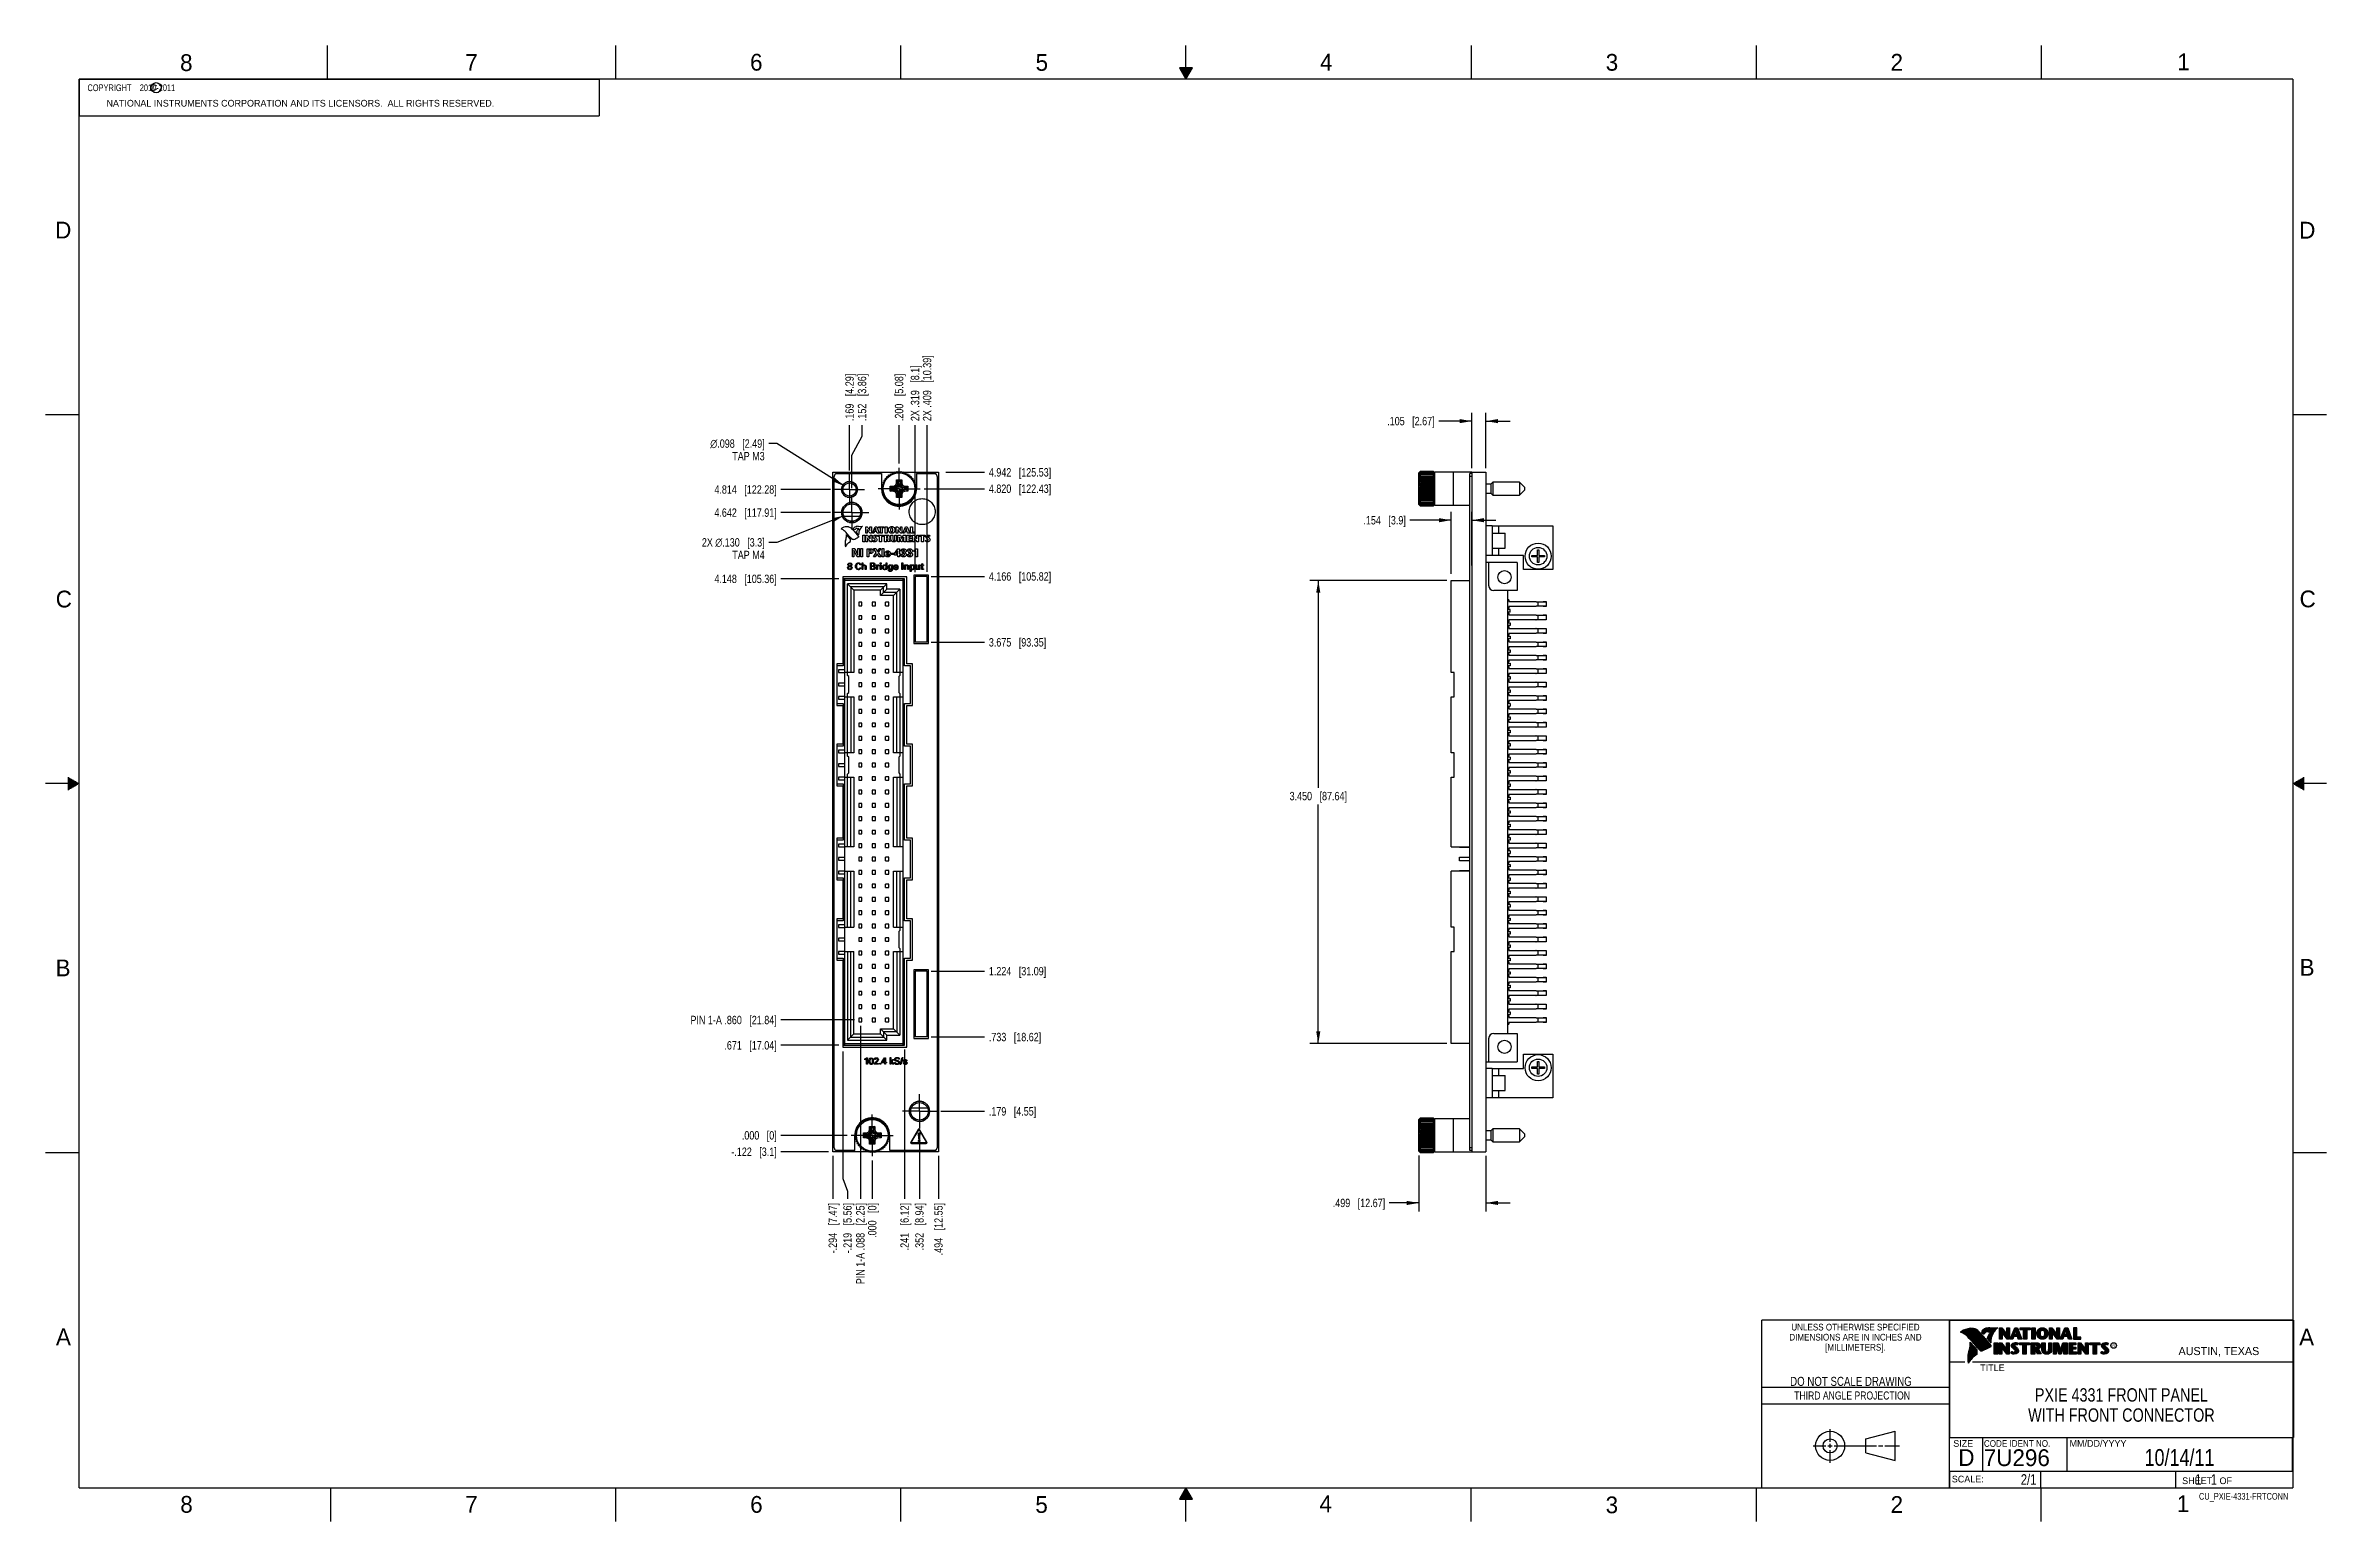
# Model space of a CAD drawing. Header units: inches. Extents: x 0 to 34, y 0 to 22.
import ezdxf

# ---------------------------------------------------------------- set-up
doc = ezdxf.new("R2010")
doc.units = ezdxf.units.IN
doc.header["$LTSCALE"] = 1.87
doc.header["$MEASUREMENT"] = 0
doc.linetypes.add('CENTER', pattern=[0.6, 0.375, -0.075, 0.075, -0.075])
doc.layers.get('0').update_dxf_attribs({"linetype": 'CONTINUOUS'})
for name, color, linetype in [('02___PRT_ALL_AXES', 7, 'CONTINUOUS'), ('COSMETIC', 7, 'CONTINUOUS'), ('DETAIL', 7, 'CONTINUOUS'), ('DIMENSIONS', 7, 'CONTINUOUS'), ('NOTE', 7, 'CONTINUOUS')]:
    doc.layers.add(name, color=color, linetype=linetype)
doc.styles.get("Standard").update_dxf_attribs({"font": 'txt', "width": 0.8})
doc.styles.add('TEXTSTYLE_1', font='gdt', dxfattribs={"width": 0.8})
doc.styles.add('TEXTSTYLE_2', font='txt')
doc.styles.add('TEXTSTYLE_3', font='txt', dxfattribs={"width": 0.9})
doc.dimstyles.new('DIMSTYLE_1', dxfattribs={"dimtxt": 0.125, "dimasz": 0.18, "dimexe": 0.18, "dimexo": 0.0625, "dimgap": 0.09, "dimtad": 0, "dimtih": 1, "dimtoh": 1, "dimdec": 3, "dimlfac": 0.5, "dimzin": 4, "dimdsep": 46, "dimtxsty": 'STANDARD', "dimblk": '_FILLED', "dimblk1": '_FILLED', "dimblk2": '_FILLED', "dimcen": 0.09, "dimadec": 0, "dimazin": 0, "dimtp": 0.01, "dimtm": 0.01, "dimtfac": 1, "dimtdec": 3, "dimtofl": 0, "dimtmove": 0, "dimatfit": 3, "dimldrblk": '_FILLED', "dimfxl": 1, "dimtolj": 1, "dimtzin": 4, "dimarcsym": 0})
doc.dimstyles.new('DIMSTYLE_2', dxfattribs={"dimtxt": 0.125, "dimasz": 0.18, "dimexe": 0.18, "dimexo": 0.0625, "dimgap": 0.09, "dimtad": 0, "dimtih": 1, "dimtoh": 1, "dimdec": 3, "dimlfac": 0.5, "dimzin": 4, "dimdsep": 46, "dimtxsty": 'STANDARD', "dimblk": '_FILLED', "dimblk1": '_FILLED', "dimblk2": '_FILLED', "dimcen": 0.09, "dimadec": 0, "dimazin": 0, "dimtp": 0.01, "dimtm": 0.01, "dimtfac": 1, "dimtdec": 3, "dimtofl": 0, "dimtmove": 0, "dimatfit": 3, "dimldrblk": '_FILLED', "dimfxl": 1, "dimtolj": 1, "dimtzin": 4, "dimarcsym": 0})
doc.dimstyles.new('DIMSTYLE_3', dxfattribs={"dimtxt": 0.125, "dimasz": 0.18, "dimexe": 0.18, "dimexo": 0.0625, "dimgap": 0.09, "dimtad": 0, "dimtih": 1, "dimtoh": 1, "dimdec": 3, "dimlfac": 0.5, "dimzin": 4, "dimdsep": 46, "dimtxsty": 'STANDARD', "dimblk": '_FILLED', "dimblk1": '_FILLED', "dimblk2": '_FILLED', "dimcen": 0.09, "dimadec": 0, "dimazin": 0, "dimtp": 0.01, "dimtm": 0.01, "dimtfac": 1, "dimtdec": 3, "dimtofl": 0, "dimtmove": 0, "dimatfit": 3, "dimldrblk": '_FILLED', "dimfxl": 1, "dimtolj": 1, "dimtzin": 4, "dimarcsym": 0})

msp = doc.modelspace()

# ---------------------------------------------------------------- texts
at = {"color": 2, "linetype": 'CONTINUOUS', "line_spacing_factor": 0.9}
for s, insert, char_height, width, attachment_point, style in [('8', (2.0046, 21.8713), 0.25, 0.25, 1, 'TEXTSTYLE_2'), ('7', (6.2556, 21.8743), 0.25, 0.25, 1, 'TEXTSTYLE_2'), ('6', (10.5012, 21.8772), 0.25, 0.25, 1, 'TEXTSTYLE_2'), ('5', (14.7577, 21.8747), 0.25, 0.25, 1, 'TEXTSTYLE_2'), ('4', (18.9977, 21.8777), 0.25, 0.25, 1, 'TEXTSTYLE_2'), ('3', (23.257, 21.8759), 0.25, 0.25, 1, 'TEXTSTYLE_2'), ('2', (27.5025, 21.8762), 0.25, 0.25, 1, 'TEXTSTYLE_2'), ('1', (31.7781, 21.8826), 0.25, 0.25, 1, 'TEXTSTYLE_2'), ('NATIONAL INSTRUMENTS CORPORATION AND ITS LICENSORS.  ALL RIGHTS RESERVED.', (0.9071, 21.1911), 0.1, 7.3, 1, 'TEXTSTYLE_2'), ('c', (1.599, 21.4388), 0.1, 0.1, 1, 'TEXTSTYLE_2'), ('D', (0.1424, 19.375), 0.25, 0.25, 1, 'TEXTSTYLE_2'), ('D', (33.5947, 19.3736), 0.25, 0.25, 1, 'TEXTSTYLE_2'), ('C', (0.1508, 13.8746), 0.25, 0.25, 1, 'TEXTSTYLE_2'), ('C', (33.6004, 13.8767), 0.25, 0.25, 1, 'TEXTSTYLE_2'), ('B', (0.1484, 8.3757), 0.25, 0.25, 1, 'TEXTSTYLE_2'), ('B', (33.6006, 8.3845), 0.25, 0.25, 1, 'TEXTSTYLE_2'), ('A', (0.1541, 2.8761), 0.25, 0.25, 1, 'TEXTSTYLE_2'), ('DIMENSIONS ARE IN INCHES AND', (26.9799, 2.7959), 0.1, 2.52, 2, 'TEXTSTYLE_3'), ('UNLESS OTHERWISE SPECIFIED', (26.9799, 2.9459), 0.1, 2.34, 2, 'TEXTSTYLE_3'), ('A', (33.5939, 2.8728), 0.25, 0.25, 1, 'TEXTSTYLE_2'), ('[MILLIMETERS].', (26.9799, 2.6459), 0.1, 1.26, 2, 'TEXTSTYLE_3'), ('R', (30.8076, 2.6413), 0.042, 0.041979, 1, 'TEXTSTYLE_2'), ('AUSTIN, TEXAS', (31.7957, 2.599), 0.12, 1.56, 1, 'TEXTSTYLE_2'), ('TITLE', (28.8397, 2.3397), 0.1, 0.5, 1, 'TEXTSTYLE_2'), ('SIZE', (28.4379, 1.2118), 0.1, 0.4, 1, 'TEXTSTYLE_2'), ('CODE IDENT NO.', (28.8949, 1.2115), 0.1, 1.26, 1, 'TEXTSTYLE_3'), ('MM/DD/YYYY', (30.1721, 1.2121), 0.1, 1, 1, 'TEXTSTYLE_2'), ('SCALE:', (28.4164, 0.6806), 0.1, 0.6, 1, 'TEXTSTYLE_2'), ('8', (2.0074, 0.3791), 0.25, 0.25, 1, 'TEXTSTYLE_2'), ('7', (6.2553, 0.3787), 0.25, 0.25, 1, 'TEXTSTYLE_2'), ('6', (10.5033, 0.3784), 0.25, 0.25, 1, 'TEXTSTYLE_2'), ('5', (14.754, 0.3762), 0.25, 0.25, 1, 'TEXTSTYLE_2'), ('4', (18.9884, 0.3869), 0.25, 0.25, 1, 'TEXTSTYLE_2'), ('3', (23.2555, 0.371), 0.25, 0.25, 1, 'TEXTSTYLE_2'), ('2', (27.5035, 0.3763), 0.25, 0.25, 1, 'TEXTSTYLE_2'), ('1', (31.7706, 0.389), 0.25, 0.25, 1, 'TEXTSTYLE_2'), ('SHEET   OF', (31.8499, 0.6557), 0.1, 1, 1, 'TEXTSTYLE_2')]:
    msp.add_mtext(s, dxfattribs=dict(at, insert=insert, char_height=char_height, width=width, attachment_point=attachment_point, style=style))
at = {"color": 7, "linetype": 'CONTINUOUS', "insert": (26.9127, 2.1549), "char_height": 0.135, "width": 2.16, "attachment_point": 2, "line_spacing_factor": 0.9}
msp.add_mtext('DO NOT SCALE DRAWING', dxfattribs=at)
at = {"color": 2, "linetype": 'CONTINUOUS', "insert": (26.9296, 1.9368), "char_height": 0.12, "width": 2.112, "attachment_point": 2, "line_spacing_factor": 0.9}
msp.add_mtext('THIRD ANGLE PROJECTION', dxfattribs=at)
at = {"color": 7, "linetype": 'CONTINUOUS', "char_height": 0.25, "attachment_point": 1, "line_spacing_factor": 0.9, "style": 'TEXTSTYLE_2'}
for s, insert, width in [('D  ', (28.5128, 1.0764), 0.75), ('7U296', (28.8928, 1.0745), 1.25)]:
    msp.add_mtext(s, dxfattribs=dict(at, insert=insert, width=width))
at = {"layer": 'DETAIL', "color": 7, "linetype": 'CONTINUOUS', "char_height": 0.15625, "line_spacing_factor": 0.9}
for s, insert, width, attachment_point in [('2/1', (29.677, 0.7032), 0.375, 3), ('     1   1', (31.8125, 0.7031), 1.25, 1)]:
    msp.add_mtext(s, dxfattribs=dict(at, insert=insert, width=width, attachment_point=attachment_point))
at = {"layer": 'DETAIL', "color": 2, "linetype": 'CONTINUOUS', "insert": (33.4328, 0.4236), "char_height": 0.1, "width": 1.6, "attachment_point": 3, "line_spacing_factor": 0.9}
msp.add_mtext('CU_PXIE-4331-FRTCONN', dxfattribs=at)
at = {"layer": 'NOTE', "color": 2, "linetype": 'CONTINUOUS', "insert": (0.5625, 21.4219), "char_height": 0.1, "width": 1.92, "attachment_point": 1, "line_spacing_factor": 0.9}
msp.add_mtext('  COPYRIGHT    2010-2011', dxfattribs=at)
at = {"layer": 'NOTE', "color": 7, "linetype": 'CONTINUOUS', "attachment_point": 2, "line_spacing_factor": 0.9}
for s, insert, char_height, width in [('PXIE 4331 FRONT PANEL\\PWITH FRONT CONNECTOR', (30.9443, 1.9853), 0.2, 3.36), ('10/14/11', (31.81, 1.078), 0.25, 1.6)]:
    msp.add_mtext(s, dxfattribs=dict(at, insert=insert, char_height=char_height, width=width))

# ---------------------------------------------------------------- blocks, each defined once
blk = doc.blocks.new('_FILLED')
at = {"color": 0, "linetype": 'BYBLOCK'}
blk.add_solid([(0, 0), (-1, 0.17), (-1, -0.17)], dxfattribs=at)
blk = doc.blocks.new('*D0')
at = {"layer": 'DIMENSIONS', "color": 2, "linetype": 'CONTINUOUS'}
for p, q in [((21.26, 16.402), (20.769, 16.402)), ((21.26, 15.701), (21.26, 16.527)), ((21.47, 15.701), (21.47, 16.527)), ((21.47, 16.402), (21.83, 16.402))]:
    blk.add_line(p, q, dxfattribs=at)
at = {"layer": 'DIMENSIONS', "color": 2, "linetype": 'CONTINUOUS', "xscale": 0.18, "yscale": 0.18, "zscale": 0.18}
blk.add_blockref('_FILLED', (21.26, 16.402), dxfattribs=at)
at = {"layer": 'DIMENSIONS', "color": 2, "linetype": 'CONTINUOUS', "xscale": 0.18, "yscale": 0.18, "zscale": 0.18, "rotation": 180}
blk.add_blockref('_FILLED', (21.47, 16.402), dxfattribs=at)
at = {"layer": 'DIMENSIONS', "color": 2, "linetype": 'CONTINUOUS', "insert": (20.706, 16.465), "char_height": 0.125, "width": 1.125, "attachment_point": 3, "line_spacing_factor": 0.9}
blk.add_mtext('.105{\\Ftxt.shx;\\W1.000000;\\H0.125000; }[2.67]', dxfattribs=at)
blk = doc.blocks.new('*D1')
at = {"layer": 'DIMENSIONS', "color": 2, "linetype": 'CONTINUOUS'}
for p, q in [((20.952, 14.127), (20.952, 15.05)), ((21.26, 14.248), (21.26, 15.05)), ((20.952, 14.925), (20.339, 14.925)), ((21.26, 14.925), (21.62, 14.925))]:
    blk.add_line(p, q, dxfattribs=at)
at = {"layer": 'DIMENSIONS', "color": 2, "linetype": 'CONTINUOUS', "xscale": 0.18, "yscale": 0.18, "zscale": 0.18}
blk.add_blockref('_FILLED', (20.952, 14.925), dxfattribs=at)
at = {"layer": 'DIMENSIONS', "color": 2, "linetype": 'CONTINUOUS', "xscale": 0.18, "yscale": 0.18, "zscale": 0.18, "rotation": 180}
blk.add_blockref('_FILLED', (21.26, 14.925), dxfattribs=at)
at = {"layer": 'DIMENSIONS', "color": 2, "linetype": 'CONTINUOUS', "insert": (20.277, 14.987), "char_height": 0.125, "width": 1.025, "attachment_point": 3, "line_spacing_factor": 0.9}
blk.add_mtext('.154{\\Ftxt.shx;\\W1.000000;\\H0.125000; }[3.9]', dxfattribs=at)
blk = doc.blocks.new('*D2')
at = {"layer": 'DIMENSIONS', "color": 2, "linetype": 'CONTINUOUS'}
for p, q in [((20.89, 14.025), (18.847, 14.025)), ((18.972, 14.025), (18.972, 10.937)), ((18.972, 7.125), (18.972, 10.687)), ((20.89, 7.125), (18.847, 7.125))]:
    blk.add_line(p, q, dxfattribs=at)
at = {"layer": 'DIMENSIONS', "color": 2, "linetype": 'CONTINUOUS', "xscale": 0.18, "yscale": 0.18, "zscale": 0.18}
for p, rotation in [((18.972, 14.025), 90), ((18.972, 7.125), 270.0000089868)]:
    blk.add_blockref('_FILLED', p, dxfattribs=dict(at, rotation=rotation))
at = {"layer": 'DIMENSIONS', "color": 2, "linetype": 'CONTINUOUS', "insert": (18.972, 10.875), "char_height": 0.125, "width": 1.325, "attachment_point": 2, "line_spacing_factor": 0.9}
blk.add_mtext('3.450{\\Ftxt.shx;\\W1.000000;\\H0.125000; }[87.64]', dxfattribs=at)
blk = doc.blocks.new('*D3')
at = {"layer": 'DIMENSIONS', "color": 2, "linetype": 'CONTINUOUS'}
blk.add_line((13.311, 5.448), (13.311, 4.81), dxfattribs=at)
at = {"layer": 'DIMENSIONS', "color": 2, "linetype": 'CONTINUOUS', "insert": (13.248, 4.747), "char_height": 0.125, "width": 1.225, "attachment_point": 3, "rotation": 90, "line_spacing_factor": 0.9}
blk.add_mtext('.494{\\Ftxt.shx;\\W1.000000;\\H0.125000; }[12.55]', dxfattribs=at)
blk = doc.blocks.new('*D4')
at = {"layer": 'DIMENSIONS', "color": 2, "linetype": 'CONTINUOUS'}
blk.add_line((13.42, 15.639), (13.998, 15.639), dxfattribs=at)
at = {"layer": 'DIMENSIONS', "color": 2, "linetype": 'CONTINUOUS', "insert": (14.061, 15.701), "char_height": 0.125, "width": 1.425, "attachment_point": 1, "line_spacing_factor": 0.9}
blk.add_mtext('4.942{\\Ftxt.shx;\\W1.000000;\\H0.125000; }[125.53]', dxfattribs=at)
blk = doc.blocks.new('*D5')
at = {"layer": 'DIMENSIONS', "color": 2, "linetype": 'CONTINUOUS'}
blk.add_line((12.323, 5.38), (12.323, 4.81), dxfattribs=at)
at = {"layer": 'DIMENSIONS', "color": 2, "linetype": 'CONTINUOUS', "insert": (12.26, 4.747), "char_height": 0.125, "width": 0.825, "attachment_point": 3, "rotation": 90, "line_spacing_factor": 0.9}
blk.add_mtext('.000{\\Ftxt.shx;\\W1.000000;\\H0.125000; }[0]', dxfattribs=at)
blk = doc.blocks.new('*D6')
at = {"layer": 'DIMENSIONS', "color": 2, "linetype": 'CONTINUOUS'}
blk.add_line((11.948, 5.755), (10.962, 5.755), dxfattribs=at)
at = {"layer": 'DIMENSIONS', "color": 2, "linetype": 'CONTINUOUS', "insert": (10.899, 5.817), "char_height": 0.125, "width": 0.825, "attachment_point": 3, "line_spacing_factor": 0.9}
blk.add_mtext('.000{\\Ftxt.shx;\\W1.000000;\\H0.125000; }[0]', dxfattribs=at)
blk = doc.blocks.new('*D7')
at = {"layer": 'DIMENSIONS', "color": 2, "linetype": 'CONTINUOUS'}
blk.add_line((11.735, 5.448), (11.735, 4.81), dxfattribs=at)
at = {"layer": 'DIMENSIONS', "color": 2, "linetype": 'CONTINUOUS', "insert": (11.672, 4.747), "char_height": 0.125, "width": 1.225, "attachment_point": 3, "rotation": 90, "line_spacing_factor": 0.9}
blk.add_mtext('-.294{\\Ftxt.shx;\\W1.000000;\\H0.125000; }[7.47]', dxfattribs=at)
blk = doc.blocks.new('*D8')
at = {"layer": 'DIMENSIONS', "color": 2, "linetype": 'CONTINUOUS'}
blk.add_line((13.027, 5.795), (13.027, 4.81), dxfattribs=at)
at = {"layer": 'DIMENSIONS', "color": 2, "linetype": 'CONTINUOUS', "insert": (12.964, 4.747), "char_height": 0.125, "width": 1.125, "attachment_point": 3, "rotation": 90, "line_spacing_factor": 0.9}
blk.add_mtext('.352{\\Ftxt.shx;\\W1.000000;\\H0.125000; }[8.94]', dxfattribs=at)
blk = doc.blocks.new('*D9')
at = {"layer": 'DIMENSIONS', "color": 2, "linetype": 'CONTINUOUS'}
blk.add_line((11.672, 5.511), (10.962, 5.511), dxfattribs=at)
at = {"layer": 'DIMENSIONS', "color": 2, "linetype": 'CONTINUOUS', "insert": (10.899, 5.573), "char_height": 0.125, "width": 1.125, "attachment_point": 3, "line_spacing_factor": 0.9}
blk.add_mtext('-.122{\\Ftxt.shx;\\W1.000000;\\H0.125000; }[3.1]', dxfattribs=at)
blk = doc.blocks.new('*D10')
at = {"layer": 'DIMENSIONS', "color": 2, "linetype": 'CONTINUOUS'}
blk.add_line((11.826, 7.097), (10.962, 7.097), dxfattribs=at)
at = {"layer": 'DIMENSIONS', "color": 2, "linetype": 'CONTINUOUS', "insert": (10.899, 7.159), "char_height": 0.125, "width": 1.225, "attachment_point": 3, "line_spacing_factor": 0.9}
blk.add_mtext('.671{\\Ftxt.shx;\\W1.000000;\\H0.125000; }[17.04]', dxfattribs=at)
blk = doc.blocks.new('*D11')
at = {"layer": 'DIMENSIONS', "color": 2, "linetype": 'CONTINUOUS'}
blk.add_line((11.826, 14.051), (10.962, 14.051), dxfattribs=at)
at = {"layer": 'DIMENSIONS', "color": 2, "linetype": 'CONTINUOUS', "insert": (10.899, 14.113), "char_height": 0.125, "width": 1.425, "attachment_point": 3, "line_spacing_factor": 0.9}
blk.add_mtext('4.148{\\Ftxt.shx;\\W1.000000;\\H0.125000; }[105.36]', dxfattribs=at)
blk = doc.blocks.new('*D12')
at = {"layer": 'DIMENSIONS', "color": 2, "linetype": 'CONTINUOUS'}
blk.add_line((11.701, 15.039), (10.962, 15.039), dxfattribs=at)
at = {"layer": 'DIMENSIONS', "color": 2, "linetype": 'CONTINUOUS', "insert": (10.899, 15.101), "char_height": 0.125, "width": 1.425, "attachment_point": 3, "line_spacing_factor": 0.9}
blk.add_mtext('4.642{\\Ftxt.shx;\\W1.000000;\\H0.125000; }[117.91]', dxfattribs=at)
blk = doc.blocks.new('*D13')
at = {"layer": 'DIMENSIONS', "color": 2, "linetype": 'CONTINUOUS'}
blk.add_line((11.699, 15.383), (10.962, 15.383), dxfattribs=at)
at = {"layer": 'DIMENSIONS', "color": 2, "linetype": 'CONTINUOUS', "insert": (10.899, 15.445), "char_height": 0.125, "width": 1.425, "attachment_point": 3, "line_spacing_factor": 0.9}
blk.add_mtext('4.814{\\Ftxt.shx;\\W1.000000;\\H0.125000; }[122.28]', dxfattribs=at)
blk = doc.blocks.new('*D14')
at = {"layer": 'DIMENSIONS', "color": 2, "linetype": 'CONTINUOUS'}
blk.add_line((13.344, 6.113), (13.998, 6.113), dxfattribs=at)
at = {"layer": 'DIMENSIONS', "color": 2, "linetype": 'CONTINUOUS', "insert": (14.061, 6.175), "char_height": 0.125, "width": 1.125, "attachment_point": 1, "line_spacing_factor": 0.9}
blk.add_mtext('.179{\\Ftxt.shx;\\W1.000000;\\H0.125000; }[4.55]', dxfattribs=at)
blk = doc.blocks.new('*D15')
at = {"layer": 'DIMENSIONS', "color": 2, "linetype": 'CONTINUOUS'}
blk.add_line((13.203, 7.221), (13.998, 7.221), dxfattribs=at)
at = {"layer": 'DIMENSIONS', "color": 2, "linetype": 'CONTINUOUS', "insert": (14.061, 7.283), "char_height": 0.125, "width": 1.225, "attachment_point": 1, "line_spacing_factor": 0.9}
blk.add_mtext('.733{\\Ftxt.shx;\\W1.000000;\\H0.125000; }[18.62]', dxfattribs=at)
blk = doc.blocks.new('*D16')
at = {"layer": 'DIMENSIONS', "color": 2, "linetype": 'CONTINUOUS'}
blk.add_line((13.203, 8.203), (13.998, 8.203), dxfattribs=at)
at = {"layer": 'DIMENSIONS', "color": 2, "linetype": 'CONTINUOUS', "insert": (14.061, 8.265), "char_height": 0.125, "width": 1.325, "attachment_point": 1, "line_spacing_factor": 0.9}
blk.add_mtext('1.224{\\Ftxt.shx;\\W1.000000;\\H0.125000; }[31.09]', dxfattribs=at)
blk = doc.blocks.new('*D17')
at = {"layer": 'DIMENSIONS', "color": 2, "linetype": 'CONTINUOUS'}
blk.add_line((13.203, 13.105), (13.998, 13.105), dxfattribs=at)
at = {"layer": 'DIMENSIONS', "color": 2, "linetype": 'CONTINUOUS', "insert": (14.061, 13.167), "char_height": 0.125, "width": 1.325, "attachment_point": 1, "line_spacing_factor": 0.9}
blk.add_mtext('3.675{\\Ftxt.shx;\\W1.000000;\\H0.125000; }[93.35]', dxfattribs=at)
blk = doc.blocks.new('*D18')
at = {"layer": 'DIMENSIONS', "color": 2, "linetype": 'CONTINUOUS'}
blk.add_line((13.203, 14.087), (13.998, 14.087), dxfattribs=at)
at = {"layer": 'DIMENSIONS', "color": 2, "linetype": 'CONTINUOUS', "insert": (14.061, 14.149), "char_height": 0.125, "width": 1.425, "attachment_point": 1, "line_spacing_factor": 0.9}
blk.add_mtext('4.166{\\Ftxt.shx;\\W1.000000;\\H0.125000; }[105.82]', dxfattribs=at)
blk = doc.blocks.new('*D19')
at = {"layer": 'DIMENSIONS', "color": 2, "linetype": 'CONTINUOUS'}
blk.add_line((13.097, 15.395), (13.998, 15.395), dxfattribs=at)
at = {"layer": 'DIMENSIONS', "color": 2, "linetype": 'CONTINUOUS', "insert": (14.061, 15.457), "char_height": 0.125, "width": 1.425, "attachment_point": 1, "line_spacing_factor": 0.9}
blk.add_mtext('4.820{\\Ftxt.shx;\\W1.000000;\\H0.125000; }[122.43]', dxfattribs=at)
blk = doc.blocks.new('*D20')
at = {"layer": 'DIMENSIONS', "color": 2, "linetype": 'CONTINUOUS'}
blk.add_line((12.805, 7.034), (12.805, 4.81), dxfattribs=at)
at = {"layer": 'DIMENSIONS', "color": 2, "linetype": 'CONTINUOUS', "insert": (12.742, 4.747), "char_height": 0.125, "width": 1.125, "attachment_point": 3, "rotation": 90, "line_spacing_factor": 0.9}
blk.add_mtext('.241{\\Ftxt.shx;\\W1.000000;\\H0.125000; }[6.12]', dxfattribs=at)
blk = doc.blocks.new('*D21')
at = {"layer": 'DIMENSIONS', "color": 2, "linetype": 'CONTINUOUS'}
blk.add_line((11.985, 15.668), (11.985, 16.34), dxfattribs=at)
at = {"layer": 'DIMENSIONS', "color": 2, "linetype": 'CONTINUOUS', "insert": (11.922, 16.402), "char_height": 0.125, "width": 1.125, "attachment_point": 1, "rotation": 90, "line_spacing_factor": 0.9}
blk.add_mtext('.169{\\Ftxt.shx;\\W1.000000;\\H0.125000; }[4.29]', dxfattribs=at)
blk = doc.blocks.new('*D22')
at = {"layer": 'DIMENSIONS', "color": 2, "linetype": 'CONTINUOUS'}
for p, q in [((12.171, 16.176), (12.171, 16.34)), ((12.019, 15.897), (12.171, 16.176)), ((12.019, 15.405), (12.019, 15.897))]:
    blk.add_line(p, q, dxfattribs=at)
at = {"layer": 'DIMENSIONS', "color": 2, "linetype": 'CONTINUOUS', "insert": (12.108, 16.402), "char_height": 0.125, "width": 1.125, "attachment_point": 1, "rotation": 90, "line_spacing_factor": 0.9}
blk.add_mtext('.152{\\Ftxt.shx;\\W1.000000;\\H0.125000; }[3.86]', dxfattribs=at)
blk = doc.blocks.new('*D23')
at = {"layer": 'DIMENSIONS', "color": 2, "linetype": 'CONTINUOUS'}
blk.add_line((12.723, 15.769), (12.723, 16.34), dxfattribs=at)
at = {"layer": 'DIMENSIONS', "color": 2, "linetype": 'CONTINUOUS', "insert": (12.66, 16.402), "char_height": 0.125, "width": 1.125, "attachment_point": 1, "rotation": 90, "line_spacing_factor": 0.9}
blk.add_mtext('.200{\\Ftxt.shx;\\W1.000000;\\H0.125000; }[5.08]', dxfattribs=at)
blk = doc.blocks.new('*D24')
at = {"layer": 'DIMENSIONS', "color": 2, "linetype": 'CONTINUOUS'}
blk.add_line((12.961, 14.149), (12.961, 16.34), dxfattribs=at)
at = {"layer": 'DIMENSIONS', "color": 2, "linetype": 'CONTINUOUS', "insert": (12.898, 16.402), "char_height": 0.125, "width": 1.325, "attachment_point": 1, "rotation": 90, "line_spacing_factor": 0.9}
blk.add_mtext('2X .319{\\Ftxt.shx;\\W1.000000;\\H0.125000; }[8.1]', dxfattribs=at)
blk = doc.blocks.new('*D25')
at = {"layer": 'DIMENSIONS', "color": 2, "linetype": 'CONTINUOUS'}
blk.add_line((13.141, 14.157), (13.141, 16.34), dxfattribs=at)
at = {"layer": 'DIMENSIONS', "color": 2, "linetype": 'CONTINUOUS', "insert": (13.078, 16.402), "char_height": 0.125, "width": 1.525, "attachment_point": 1, "rotation": 90, "line_spacing_factor": 0.9}
blk.add_mtext('2X .409{\\Ftxt.shx;\\W1.000000;\\H0.125000; }[10.39]', dxfattribs=at)
blk = doc.blocks.new('*D26')
at = {"layer": 'DIMENSIONS', "color": 2, "linetype": 'CONTINUOUS'}
for p, q in [((10.899, 16.067), (10.782, 16.067)), ((11.902, 15.435), (10.899, 16.067))]:
    blk.add_line(p, q, dxfattribs=at)
at = {"layer": 'DIMENSIONS', "color": 2, "linetype": 'CONTINUOUS', "xscale": 0.18, "yscale": 0.18, "zscale": 0.18, "rotation": 327.7758179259}
blk.add_blockref('_FILLED', (11.902, 15.435), dxfattribs=at)
at = {"layer": 'DIMENSIONS', "color": 2, "linetype": 'CONTINUOUS', "insert": (10.719, 16.13), "char_height": 0.125, "width": 1.29167, "attachment_point": 3, "line_spacing_factor": 0.9, "style": 'TEXTSTYLE_1'}
blk.add_mtext('{\\Fgdt;n}\\Ftxt;.098{\\Ftxt.shx;\\W1.000000;\\H0.125000; }[2.49]\\PTAP M3', dxfattribs=at)
blk = doc.blocks.new('*D27')
at = {"layer": 'DIMENSIONS', "color": 2, "linetype": 'CONTINUOUS'}
for p, q in [((11.898, 14.991), (10.899, 14.594)), ((10.899, 14.594), (10.782, 14.594))]:
    blk.add_line(p, q, dxfattribs=at)
at = {"layer": 'DIMENSIONS', "color": 2, "linetype": 'CONTINUOUS', "xscale": 0.18, "yscale": 0.18, "zscale": 0.18, "rotation": 21.6657923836}
blk.add_blockref('_FILLED', (11.898, 14.991), dxfattribs=at)
at = {"layer": 'DIMENSIONS', "color": 2, "linetype": 'CONTINUOUS', "insert": (10.719, 14.657), "char_height": 0.125, "width": 1.49167, "attachment_point": 3, "line_spacing_factor": 0.9}
blk.add_mtext('2X \\Fgdt;{\\Fgdt;n}\\Ftxt;.130{\\Ftxt.shx;\\W1.000000;\\H0.125000; }[3.3]\\PTAP M4', dxfattribs=at)
blk = doc.blocks.new('*D28')
at = {"layer": 'DIMENSIONS', "color": 2, "linetype": 'CONTINUOUS'}
for p, q in [((20.472, 5.456), (20.472, 4.622)), ((21.47, 5.448), (21.47, 4.622)), ((20.472, 4.747), (20.031, 4.747)), ((21.47, 4.747), (21.83, 4.747))]:
    blk.add_line(p, q, dxfattribs=at)
at = {"layer": 'DIMENSIONS', "color": 2, "linetype": 'CONTINUOUS', "xscale": 0.18, "yscale": 0.18, "zscale": 0.18}
blk.add_blockref('_FILLED', (20.472, 4.747), dxfattribs=at)
at = {"layer": 'DIMENSIONS', "color": 2, "linetype": 'CONTINUOUS', "xscale": 0.18, "yscale": 0.18, "zscale": 0.18, "rotation": 180}
blk.add_blockref('_FILLED', (21.47, 4.747), dxfattribs=at)
at = {"layer": 'DIMENSIONS', "color": 2, "linetype": 'CONTINUOUS', "insert": (19.969, 4.81), "char_height": 0.125, "width": 1.225, "attachment_point": 3, "line_spacing_factor": 0.9}
blk.add_mtext('.499{\\Ftxt.shx;\\W1.000000;\\H0.125000; }[12.67]', dxfattribs=at)
blk = doc.blocks.new('*D29')
at = {"layer": 'DIMENSIONS', "color": 2, "linetype": 'CONTINUOUS'}
for p, q in [((11.885, 7.004), (11.885, 5.112)), ((11.885, 5.112), (11.954, 4.925)), ((11.954, 4.925), (11.954, 4.81))]:
    blk.add_line(p, q, dxfattribs=at)
at = {"layer": 'DIMENSIONS', "color": 2, "linetype": 'CONTINUOUS', "insert": (11.891, 4.747), "char_height": 0.125, "width": 1.225, "attachment_point": 3, "rotation": 90, "line_spacing_factor": 0.9}
blk.add_mtext('-.219{\\Ftxt.shx;\\W1.000000;\\H0.125000; }[5.56]', dxfattribs=at)
blk = doc.blocks.new('*D30')
at = {"layer": 'DIMENSIONS', "color": 2, "linetype": 'CONTINUOUS'}
blk.add_line((12.06, 7.475), (10.962, 7.475), dxfattribs=at)
at = {"layer": 'DIMENSIONS', "color": 2, "linetype": 'CONTINUOUS', "insert": (10.899, 7.537), "char_height": 0.125, "width": 2.025, "attachment_point": 3, "line_spacing_factor": 0.9}
blk.add_mtext('PIN 1-A .860{\\Ftxt.shx;\\W1.000000;\\H0.125000; }[21.84]', dxfattribs=at)
blk = doc.blocks.new('*D31')
at = {"layer": 'DIMENSIONS', "color": 2, "linetype": 'CONTINUOUS'}
blk.add_line((12.146, 7.386), (12.146, 4.81), dxfattribs=at)
at = {"layer": 'DIMENSIONS', "color": 2, "linetype": 'CONTINUOUS', "insert": (12.083, 4.747), "char_height": 0.125, "width": 1.925, "attachment_point": 3, "rotation": 90, "line_spacing_factor": 0.9}
blk.add_mtext('PIN 1-A .088{\\Ftxt.shx;\\W1.000000;\\H0.125000; }[2.25]', dxfattribs=at)

# ---------------------------------------------------------------- dimensions: what is measured, and where the dimension line sits
at = {"layer": 'DIMENSIONS', "color": 2, "linetype": 'CONTINUOUS'}
for feature_location, offset, dtype, origin, text, picture, middle in [((13.1407, 14.1565), (0, 2.1834), 1, (12.3227, 14.087), '2X <>', '*D25', (13.1407, 17.165)), ((12.9607, 14.1495), (0, 2.1905), 1, (12.3227, 14.087), '2X <>', '*D24', (12.9607, 17.065)), ((12.0598, 7.475), (-1.0982, 0), 0, (12.1223, 5.755), 'PIN 1-A <>', '*D30', (9.4365, 7.475)), ((12.1459, 7.3857), (0, -2.5757), 1, (12.3227, 7.4482), 'PIN 1-A <>', '*D31', (12.3475, 3.3827)), ((11.8847, 7.0045), (0.0688, -2.1945), 0, (12.3227, 7.067), '-<>', '*D29', (12.0656, 3.9615)), ((11.6722, 5.511), (-0.7107, 0), 0, (11.7347, 5.755), '-<>', '*D9', (10.1365, 5.511)), ((11.7347, 5.4485), (0, -0.6385), 1, (12.3227, 5.511), '-<>', '*D7', (11.8468, 3.9615))]:
    dim = msp.add_ordinate_dim(feature_location=feature_location, offset=offset, dtype=dtype, origin=origin, text=text, dimstyle='DIMSTYLE_2', dxfattribs=at)
    dim.commit()
    dim.dimension.update_dxf_attribs({"geometry": picture, "text_midpoint": middle})
for feature_location, offset, dtype, origin, picture, middle in [((11.9847, 15.6685), (0, 0.6715), 1, (12.3227, 15.606), '*D21', (11.9847, 16.965)), ((12.01875, 15.40498), (0.15179, 0.93497), 0, (12.32275, 15.29397), '*D22', (12.17054, 16.96495)), ((12.7227, 15.7695), (0, 0.5705), 1, (12.3227, 15.707), '*D23', (12.7227, 16.965)), ((13.4199, 15.639), (0.5784, 0), 0, (12.0107, 5.755), '*D4', (14.7732, 15.639)), ((11.6992, 15.383), (-0.7377, 0), 0, (11.7617, 5.755), '*D13', (9.8865, 15.383)), ((13.0972, 15.395), (0.901, 0), 0, (13.0347, 5.755), '*D19', (14.7732, 15.395)), ((11.7012, 15.039), (-0.7397, 0), 0, (11.7637, 5.755), '*D12', (9.8865, 15.039)), ((11.8262, 14.051), (-0.8647, 0), 0, (11.8887, 5.755), '*D11', (9.8865, 14.051)), ((13.2032, 14.087), (0.795, 0), 0, (13.1407, 5.755), '*D18', (14.7732, 14.087)), ((13.2032, 13.105), (0.795, 0), 0, (13.1407, 5.755), '*D17', (14.7232, 13.105)), ((13.2032, 8.203), (0.795, 0), 0, (13.1407, 5.755), '*D16', (14.7232, 8.203)), ((11.8262, 7.097), (-0.8647, 0), 0, (11.8887, 5.755), '*D10', (10.0365, 7.097)), ((13.2032, 7.221), (0.795, 0), 0, (13.1407, 5.755), '*D15', (14.6732, 7.221)), ((12.8047, 7.0345), (0, -2.2245), 1, (12.3227, 7.097), '*D20', (12.9168, 3.9615)), ((13.3442, 6.113), (0.654, 0), 0, (13.2817, 5.755), '*D14', (14.6232, 6.113)), ((11.9482460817, 5.7549725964), (-0.9867050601, 0), 0, (12.0107460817, 5.7549725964), '*D6', (10.2365410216, 5.7549725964)), ((13.0267, 5.7955), (0, -0.9855), 1, (12.3227, 5.858), '*D8', (13.1388, 3.9615)), ((12.3227460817, 5.3804725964), (0, -0.5704800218), 1, (12.3227460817, 5.4429725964), '*D5', (12.4347644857, 4.1114934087)), ((13.3107, 5.4485), (0, -0.6385), 1, (12.3227, 5.443), '*D3', (13.4452, 3.9115))]:
    dim = msp.add_ordinate_dim(feature_location=feature_location, offset=offset, dtype=dtype, origin=origin, dimstyle='DIMSTYLE_2', dxfattribs=at)
    dim.commit()
    dim.dimension.update_dxf_attribs({"geometry": picture, "text_midpoint": middle})
for base, p1, p2, angle, picture, middle in [((21.2596, 16.4025), (21.4696, 15.7015), (21.2596, 15.7015), 180, '*D0', (19.8938, 16.4025)), ((18.972, 7.1246), (20.8898, 14.0254), (20.8898, 7.1246), 270, '*D2', (18.822, 10.8124)), ((20.472, 4.7475), (21.4696, 5.4485), (20.472, 5.4563), 180, '*D28', (19.1063, 4.7475))]:
    dim = msp.add_linear_dim(base=base, p1=p1, p2=p2, angle=angle, dimstyle='DIMSTYLE_1', dxfattribs=at)
    dim.commit()
    dim.dimension.update_dxf_attribs({"geometry": picture, "text_midpoint": middle, "dimtype": 160})
for p1, p2, text, picture, middle in [((11.9018, 15.4352), (12.0677, 15.3307), '<>\\PTAP M3', '*D26', (9.9065, 15.9579)), ((11.8979, 14.991), (12.1396, 15.087), '2X <>\\PTAP M4', '*D27', (9.7732, 14.4848))]:
    dim = msp.add_diameter_dim_2p(p1=p1, p2=p2, text=text, dimstyle='DIMSTYLE_3', dxfattribs=at)
    dim.commit()
    dim.dimension.update_dxf_attribs({"geometry": picture, "text_midpoint": middle, "dimtype": 163})
dim = msp.add_linear_dim(base=(21.2596, 14.9249), p1=(20.9523, 14.127), p2=(21.2596, 14.248), dimstyle='DIMSTYLE_1', dxfattribs=at)
dim.commit()
dim.dimension.update_dxf_attribs({"geometry": '*D1', "text_midpoint": (19.5141, 14.9249), "dimtype": 160})

# ---------------------------------------------------------------- linework, layer by layer
at = {"color": 2, "linetype": 'CONTINUOUS'}
for p, q in [((4.2, 21.5), (4.2, 22)), ((8.5, 21.5), (8.5, 22)), ((12.75, 21.5), (12.75, 22)), ((17, 21.5), (17, 22)), ((21.25, 22), (21.25, 21.5)), ((25.5, 22), (25.5, 21.5)), ((29.75, 22), (29.75, 21.5)), ((0.5, 21.5), (8.25, 21.5)), ((0.5, 21.5), (0.5, 20.9531)), ((8.25, 21.5), (8.25, 20.9531)), ((16.902, 21.6697), (17, 21.5)), ((17.098, 21.6697), (16.902, 21.6697)), ((16.9076, 21.66), (17.0924, 21.66)), ((16.9134, 21.65), (17.0866, 21.65)), ((16.9192, 21.64), (17.0808, 21.64)), ((16.925, 21.63), (17.0751, 21.63)), ((16.9307, 21.62), (17.0693, 21.62)), ((16.9365, 21.61), (17.0635, 21.61)), ((16.9423, 21.6), (17.0578, 21.6)), ((16.9481, 21.59), (17.052, 21.59)), ((16.9538, 21.58), (17.0462, 21.58)), ((16.9596, 21.57), (17.0404, 21.57)), ((16.9654, 21.56), (17.0347, 21.56)), ((16.9712, 21.55), (17.0289, 21.55)), ((16.9769, 21.54), (17.0231, 21.54)), ((16.9827, 21.53), (17.0173, 21.53)), ((16.9885, 21.52), (17.0116, 21.52)), ((16.9942, 21.51), (17.0058, 21.51)), ((17, 21.5), (17.098, 21.6697)), ((0.5, 20.9531), (8.25, 20.9531)), ((0, 16.5), (0.5, 16.5)), ((33.5, 16.5), (34, 16.5)), ((0.5, 11), (0, 11)), ((0.3303, 11.09), (0.3441, 11.09)), ((0.3303, 11.08), (0.3614, 11.08)), ((0.3303, 11.07), (0.3788, 11.07)), ((0.3303, 11.06), (0.3961, 11.06)), ((0.3303, 11.05), (0.4134, 11.05)), ((0.3303, 11.04), (0.4307, 11.04)), ((0.3303, 11.03), (0.448, 11.03)), ((0.3303, 11.02), (0.4654, 11.02)), ((0.3303, 11.01), (0.4827, 11.01)), ((0.3303, 10.99), (0.4827, 10.99)), ((0.3303, 10.98), (0.4654, 10.98)), ((0.3303, 10.97), (0.448, 10.97)), ((0.3303, 10.96), (0.4307, 10.96)), ((0.3303, 10.95), (0.4134, 10.95)), ((0.3303, 10.94), (0.3961, 10.94)), ((0.3303, 10.93), (0.3788, 10.93)), ((0.3303, 10.92), (0.3614, 10.92)), ((0.3303, 10.91), (0.3441, 10.91)), ((34, 11), (33.5, 11)), ((33.5173, 11.01), (33.6697, 11.01)), ((33.5173, 10.99), (33.6697, 10.99)), ((33.5347, 11.02), (33.6697, 11.02)), ((33.5347, 10.98), (33.6697, 10.98)), ((33.552, 11.03), (33.6697, 11.03)), ((33.552, 10.97), (33.6697, 10.97)), ((33.5693, 11.04), (33.6697, 11.04)), ((33.5693, 10.96), (33.6697, 10.96)), ((33.5866, 11.05), (33.6697, 11.05)), ((33.5866, 10.95), (33.6697, 10.95)), ((33.6039, 11.06), (33.6697, 11.06)), ((33.6039, 10.94), (33.6697, 10.94)), ((33.6213, 11.07), (33.6697, 11.07)), ((33.6213, 10.93), (33.6697, 10.93)), ((33.6386, 11.08), (33.6697, 11.08)), ((33.6386, 10.92), (33.6697, 10.92)), ((33.6559, 11.09), (33.6697, 11.09)), ((33.6559, 10.91), (33.6697, 10.91)), ((0, 5.5), (0.5, 5.5)), ((33.5, 5.5), (34, 5.5)), ((28.3793, 3.0003), (33.5093, 3.0003)), ((28.3793, 3.0003), (28.3793, 1.2503)), ((28.556, 2.8217), (28.556, 2.8246)), ((28.5629, 2.8193), (28.5629, 2.8291)), ((28.5698, 2.8166), (28.5698, 2.8333)), ((28.5766, 2.8137), (28.5766, 2.8374)), ((28.5835, 2.8105), (28.5835, 2.8412)), ((28.5904, 2.8071), (28.5904, 2.8449)), ((28.5972, 2.8034), (28.5972, 2.8479)), ((28.6041, 2.7994), (28.6041, 2.8508)), ((28.6109, 2.7952), (28.6109, 2.8535)), ((28.6178, 2.7906), (28.6178, 2.856)), ((28.6247, 2.7856), (28.6247, 2.8584)), ((28.6315, 2.7803), (28.6315, 2.8606)), ((28.6384, 2.7747), (28.6384, 2.8626)), ((28.6453, 2.7685), (28.6453, 2.8645)), ((28.6521, 2.762), (28.6521, 2.8662)), ((28.659, 2.7548), (28.659, 2.8679)), ((28.6659, 2.7474), (28.6659, 2.8695)), ((28.6727, 2.7398), (28.6727, 2.8708)), ((28.6796, 2.7323), (28.6796, 2.8719)), ((28.6865, 2.7247), (28.6865, 2.8727)), ((28.6933, 2.717), (28.6933, 2.8732)), ((28.7002, 2.7092), (28.7002, 2.8734)), ((28.707, 2.7014), (28.707, 2.8733)), ((28.7139, 2.6936), (28.7139, 2.873)), ((28.7208, 2.6856), (28.7208, 2.8724)), ((28.7276, 2.6776), (28.7276, 2.8716)), ((28.7345, 2.6696), (28.7345, 2.8704)), ((28.7414, 2.6615), (28.7414, 2.869)), ((28.7482, 2.6533), (28.7482, 2.8677)), ((28.7551, 2.6452), (28.7551, 2.8659)), ((28.762, 2.6372), (28.762, 2.8638)), ((28.7688, 2.6293), (28.7688, 2.8611)), ((28.7757, 2.6214), (28.7757, 2.858)), ((28.7826, 2.6137), (28.7826, 2.8543)), ((28.7894, 2.606), (28.7894, 2.8501)), ((28.7963, 2.5985), (28.7963, 2.8451)), ((28.8031, 2.591), (28.8031, 2.8394)), ((28.81, 2.5836), (28.81, 2.8328)), ((28.8169, 2.5762), (28.8169, 2.8253)), ((28.8237, 2.569), (28.8237, 2.8181)), ((28.8306, 2.5618), (28.8306, 2.8109)), ((28.8375, 2.5556), (28.8375, 2.8037)), ((28.8443, 2.5505), (28.8443, 2.7965)), ((28.8512, 2.5472), (28.8512, 2.7893)), ((28.8581, 2.5466), (28.8581, 2.782)), ((28.8865, 2.792), (28.8631, 2.8194)), ((28.8649, 2.5483), (28.8649, 2.7748)), ((28.8878, 2.7979), (28.8682, 2.8209)), ((28.8718, 2.8167), (28.8718, 2.8343)), ((28.8718, 2.5513), (28.8718, 2.7675)), ((28.8786, 2.8086), (28.8786, 2.8464)), ((28.8786, 2.5541), (28.8786, 2.7602)), ((28.8855, 2.8005), (28.8855, 2.854)), ((28.8855, 2.557), (28.8855, 2.7523)), ((28.8924, 2.8003), (28.8924, 2.8594)), ((28.8924, 2.5599), (28.8924, 2.744)), ((28.8992, 2.8044), (28.8992, 2.8634)), ((28.8992, 2.5628), (28.8992, 2.7357)), ((28.9061, 2.8094), (28.9061, 2.8668)), ((28.9061, 2.5659), (28.9061, 2.7274)), ((28.913, 2.8153), (28.913, 2.8696)), ((28.9198, 2.8223), (28.9198, 2.8719)), ((28.9267, 2.8275), (28.9267, 2.8737)), ((28.9336, 2.8311), (28.9336, 2.875)), ((28.9404, 2.8335), (28.9404, 2.8759)), ((28.962, 2.7048), (28.9438, 2.7257)), ((28.9473, 2.834), (28.9473, 2.8769)), ((28.9657, 2.7079), (28.9496, 2.7264)), ((28.9542, 2.8327), (28.9542, 2.8778)), ((28.9542, 2.7212), (28.9542, 2.7362)), ((28.961, 2.8306), (28.961, 2.8785)), ((28.961, 2.7133), (28.961, 2.7519)), ((28.9679, 2.8292), (28.9679, 2.8791)), ((28.9679, 2.7053), (28.9679, 2.7699)), ((28.9747, 2.8285), (28.9747, 2.8796)), ((28.9747, 2.697), (28.9747, 2.7823)), ((28.9816, 2.828), (28.9816, 2.88)), ((28.9816, 2.689), (28.9816, 2.7889)), ((28.9844, 2.885), (29.1009, 2.8868)), ((28.9845, 2.8802), (29.0882, 2.8817)), ((28.9885, 2.8278), (28.9885, 2.8802)), ((28.9885, 2.6813), (28.9885, 2.7921)), ((28.9953, 2.8276), (28.9953, 2.8803)), ((28.9953, 2.6998), (28.9953, 2.7939)), ((29.0022, 2.8263), (29.0022, 2.8804)), ((29.0022, 2.7448), (29.0022, 2.795)), ((29.0091, 2.822), (29.0091, 2.8805)), ((29.0091, 2.7642), (29.0091, 2.7954)), ((29.0159, 2.7805), (29.0159, 2.8806)), ((29.0228, 2.7947), (29.0228, 2.8807)), ((29.0297, 2.8073), (29.0297, 2.8808)), ((29.0365, 2.8188), (29.0365, 2.881)), ((29.0434, 2.8293), (29.0434, 2.8811)), ((29.0502, 2.8389), (29.0502, 2.8812)), ((29.0571, 2.8479), (29.0571, 2.8813)), ((29.064, 2.8562), (29.064, 2.8814)), ((29.0708, 2.8641), (29.0708, 2.8815)), ((29.0777, 2.8714), (29.0777, 2.8816)), ((29.1256, 2.8852), (29.1624, 2.8852)), ((29.1256, 2.7166), (29.1256, 2.8852)), ((29.1305, 2.8804), (29.16, 2.8804)), ((29.1305, 2.7215), (29.1305, 2.8804)), ((29.1604, 2.7215), (29.1305, 2.7215)), ((29.1395, 2.7215), (29.1395, 2.8804)), ((29.1462, 2.7215), (29.1462, 2.8804)), ((29.1529, 2.7215), (29.1529, 2.8804)), ((29.1604, 2.8299), (29.1596, 2.8804)), ((29.16, 2.8804), (29.2402, 2.7746)), ((29.2438, 2.7215), (29.1604, 2.8299)), ((29.1604, 2.8299), (29.1604, 2.7215)), ((29.1624, 2.8852), (29.2354, 2.7891)), ((29.2414, 2.7166), (29.1653, 2.8156)), ((29.1653, 2.8156), (29.1653, 2.7166)), ((29.1663, 2.8222), (29.1663, 2.872)), ((29.173, 2.8135), (29.173, 2.8632)), ((29.1798, 2.8048), (29.1798, 2.8543)), ((29.1865, 2.7961), (29.1865, 2.8455)), ((29.1932, 2.7873), (29.1932, 2.8367)), ((29.1999, 2.7786), (29.1999, 2.8278)), ((29.2066, 2.7699), (29.2066, 2.819)), ((29.2133, 2.7612), (29.2133, 2.8101)), ((29.22, 2.7525), (29.22, 2.8013)), ((29.2267, 2.7437), (29.2267, 2.7924)), ((29.2334, 2.735), (29.2334, 2.7836)), ((29.2354, 2.8852), (29.2754, 2.8852)), ((29.2354, 2.7891), (29.2354, 2.8852)), ((29.2402, 2.8804), (29.2705, 2.8804)), ((29.2402, 2.7746), (29.2402, 2.8804)), ((29.2402, 2.7263), (29.2402, 2.7746)), ((29.2705, 2.7215), (29.2438, 2.7215)), ((29.2469, 2.7215), (29.2469, 2.8804)), ((29.2536, 2.7215), (29.2536, 2.8804)), ((29.2603, 2.7215), (29.2603, 2.8804)), ((29.267, 2.7215), (29.267, 2.8804)), ((29.2705, 2.8804), (29.2705, 2.7215)), ((29.2754, 2.8852), (29.2754, 2.7166)), ((29.2853, 2.7167), (29.3541, 2.8851)), ((29.2926, 2.7216), (29.3574, 2.8802)), ((29.3219, 2.7216), (29.2926, 2.7216)), ((29.3006, 2.7216), (29.3006, 2.7411)), ((29.3073, 2.7216), (29.3073, 2.7575)), ((29.314, 2.7216), (29.314, 2.774)), ((29.3207, 2.7216), (29.3207, 2.7904)), ((29.3381, 2.7618), (29.3219, 2.7216)), ((29.3414, 2.7569), (29.3252, 2.7167)), ((29.3274, 2.7353), (29.3274, 2.8068)), ((29.3341, 2.752), (29.3341, 2.8232)), ((29.3968, 2.7618), (29.3381, 2.7618)), ((29.3408, 2.7618), (29.3408, 2.8396)), ((29.3933, 2.7569), (29.3414, 2.7569)), ((29.3434, 2.7787), (29.365, 2.8486)), ((29.3918, 2.7787), (29.3434, 2.7787)), ((29.3475, 2.7921), (29.3475, 2.8561)), ((29.3475, 2.7618), (29.3475, 2.7787)), ((29.35, 2.7836), (29.3686, 2.8438)), ((29.3854, 2.7836), (29.35, 2.7836)), ((29.3541, 2.8851), (29.3967, 2.8851)), ((29.3543, 2.8139), (29.3543, 2.8725)), ((29.3543, 2.7618), (29.3543, 2.7787)), ((29.3574, 2.8802), (29.3933, 2.8802)), ((29.361, 2.8356), (29.361, 2.8802)), ((29.361, 2.7618), (29.361, 2.7787)), ((29.365, 2.8486), (29.3728, 2.8486)), ((29.3677, 2.8486), (29.3677, 2.8802)), ((29.3677, 2.7618), (29.3677, 2.7787)), ((29.3686, 2.8438), (29.3691, 2.8438)), ((29.3691, 2.8438), (29.3854, 2.7836)), ((29.3728, 2.8486), (29.3918, 2.7787)), ((29.3744, 2.8428), (29.3744, 2.8802)), ((29.3744, 2.7618), (29.3744, 2.7787)), ((29.3811, 2.8181), (29.3811, 2.8802)), ((29.3811, 2.7618), (29.3811, 2.7787)), ((29.3878, 2.7935), (29.3878, 2.8802)), ((29.3878, 2.7618), (29.3878, 2.7787)), ((29.3933, 2.8802), (29.4535, 2.7216)), ((29.4068, 2.7167), (29.3933, 2.7569)), ((29.3945, 2.7618), (29.3945, 2.877)), ((29.3967, 2.8851), (29.4606, 2.7167)), ((29.4103, 2.7216), (29.3968, 2.7618)), ((29.4012, 2.7485), (29.4012, 2.8593)), ((29.4079, 2.7286), (29.4079, 2.8416)), ((29.4535, 2.7216), (29.4103, 2.7216)), ((29.4147, 2.7216), (29.4147, 2.8239)), ((29.4214, 2.7216), (29.4214, 2.8063)), ((29.4281, 2.7216), (29.4281, 2.7886)), ((29.4348, 2.7216), (29.4348, 2.7709)), ((29.4357, 2.8851), (29.584, 2.8851)), ((29.4357, 2.8537), (29.4357, 2.8851)), ((29.4843, 2.8537), (29.4357, 2.8537)), ((29.4406, 2.8802), (29.5791, 2.8802)), ((29.4406, 2.8586), (29.4406, 2.8802)), ((29.4892, 2.8586), (29.4406, 2.8586)), ((29.4415, 2.7216), (29.4415, 2.7532)), ((29.4482, 2.8586), (29.4482, 2.8802)), ((29.4482, 2.7216), (29.4482, 2.7355)), ((29.4549, 2.8586), (29.4549, 2.8802)), ((29.4616, 2.8586), (29.4616, 2.8802)), ((29.4684, 2.8586), (29.4684, 2.8802)), ((29.4751, 2.8586), (29.4751, 2.8802)), ((29.4818, 2.8586), (29.4818, 2.8802)), ((29.4843, 2.7167), (29.4843, 2.8537)), ((29.4892, 2.8586), (29.4885, 2.8802)), ((29.4892, 2.7216), (29.4892, 2.8586)), ((29.5305, 2.7216), (29.4892, 2.7216)), ((29.4952, 2.7216), (29.4952, 2.8802)), ((29.5019, 2.7216), (29.5019, 2.8802)), ((29.5086, 2.7216), (29.5086, 2.8802)), ((29.5153, 2.7216), (29.5153, 2.8802)), ((29.522, 2.7216), (29.522, 2.8802)), ((29.5305, 2.8586), (29.5288, 2.8802)), ((29.5791, 2.8586), (29.5305, 2.8586)), ((29.5305, 2.8586), (29.5305, 2.7216)), ((29.584, 2.8537), (29.5354, 2.8537)), ((29.5354, 2.8537), (29.5354, 2.7167)), ((29.5355, 2.8586), (29.5355, 2.8802)), ((29.5422, 2.8586), (29.5422, 2.8802)), ((29.5489, 2.8586), (29.5489, 2.8802)), ((29.5556, 2.8586), (29.5556, 2.8802)), ((29.5623, 2.8586), (29.5623, 2.8802)), ((29.569, 2.8586), (29.569, 2.8802)), ((29.5757, 2.8586), (29.5757, 2.8802)), ((29.5791, 2.8802), (29.5791, 2.8586)), ((29.584, 2.8851), (29.584, 2.8537)), ((29.6099, 2.8851), (29.6607, 2.8851)), ((29.6099, 2.7167), (29.6099, 2.8851)), ((29.6148, 2.8802), (29.6558, 2.8802)), ((29.6148, 2.7216), (29.6148, 2.8802)), ((29.6558, 2.7216), (29.6148, 2.7216)), ((29.6227, 2.7216), (29.6227, 2.8802)), ((29.6294, 2.7216), (29.6294, 2.8802)), ((29.6361, 2.7216), (29.6361, 2.8802)), ((29.6429, 2.7216), (29.6429, 2.8802)), ((29.6496, 2.7216), (29.6496, 2.8802)), ((29.6558, 2.8802), (29.6558, 2.7216)), ((29.6607, 2.8851), (29.6607, 2.7167)), ((29.6844, 2.806), (29.6846, 2.8095)), ((29.6844, 2.8025), (29.6844, 2.806)), ((29.6844, 2.7989), (29.6844, 2.8025)), ((29.6847, 2.7953), (29.6844, 2.7989)), ((29.6846, 2.8095), (29.6849, 2.813)), ((29.685, 2.7918), (29.6847, 2.7953)), ((29.6849, 2.813), (29.6853, 2.8165)), ((29.6854, 2.7882), (29.685, 2.7918)), ((29.6853, 2.8165), (29.6858, 2.8198)), ((29.686, 2.7847), (29.6854, 2.7882)), ((29.6858, 2.8198), (29.6865, 2.8232)), ((29.6866, 2.7812), (29.686, 2.7847)), ((29.6865, 2.8232), (29.6872, 2.8264)), ((29.6874, 2.7778), (29.6866, 2.7812)), ((29.6872, 2.8264), (29.6881, 2.8296)), ((29.6883, 2.7744), (29.6874, 2.7778)), ((29.6881, 2.8296), (29.6891, 2.8327)), ((29.6893, 2.7711), (29.6883, 2.7744)), ((29.6891, 2.8327), (29.6903, 2.8357)), ((29.6892, 2.8025), (29.6893, 2.8059)), ((29.6893, 2.7991), (29.6892, 2.8025)), ((29.6893, 2.8059), (29.6894, 2.8092)), ((29.6895, 2.7957), (29.6893, 2.7991)), ((29.6904, 2.7679), (29.6893, 2.7711)), ((29.6894, 2.8092), (29.6897, 2.8125)), ((29.6898, 2.7923), (29.6895, 2.7957)), ((29.6897, 2.8125), (29.6901, 2.8158)), ((29.6903, 2.7889), (29.6898, 2.7923)), ((29.6901, 2.8158), (29.6906, 2.819)), ((29.6903, 2.8357), (29.6915, 2.8386)), ((29.6908, 2.7855), (29.6903, 2.7889)), ((29.6915, 2.7647), (29.6904, 2.7679)), ((29.6906, 2.819), (29.6912, 2.8221)), ((29.6914, 2.7822), (29.6908, 2.7855)), ((29.6912, 2.8221), (29.692, 2.8252)), ((29.6922, 2.7789), (29.6914, 2.7822)), ((29.6915, 2.8386), (29.6929, 2.8415)), ((29.6928, 2.7617), (29.6915, 2.7647)), ((29.692, 2.8252), (29.6928, 2.8282)), ((29.693, 2.7757), (29.6922, 2.7789)), ((29.6928, 2.8282), (29.6938, 2.8311)), ((29.6942, 2.7587), (29.6928, 2.7617)), ((29.6929, 2.8415), (29.6944, 2.8443)), ((29.6939, 2.7726), (29.693, 2.7757)), ((29.6938, 2.8311), (29.6948, 2.8339)), ((29.695, 2.7695), (29.6939, 2.7726)), ((29.6957, 2.7558), (29.6942, 2.7587)), ((29.6944, 2.8443), (29.696, 2.847)), ((29.6948, 2.8339), (29.696, 2.8366)), ((29.695, 2.7695), (29.6948, 2.8339)), ((29.6961, 2.7666), (29.695, 2.7695)), ((29.6973, 2.753), (29.6957, 2.7558)), ((29.696, 2.847), (29.6977, 2.8497)), ((29.696, 2.8366), (29.6972, 2.8393)), ((29.6973, 2.7637), (29.6961, 2.7666)), ((29.6972, 2.8393), (29.6986, 2.8419)), ((29.6986, 2.7608), (29.6973, 2.7637)), ((29.699, 2.7502), (29.6973, 2.753)), ((29.6977, 2.8497), (29.6995, 2.8523)), ((29.6986, 2.8419), (29.7001, 2.8445)), ((29.7, 2.7581), (29.6986, 2.7608)), ((29.7008, 2.7475), (29.699, 2.7502)), ((29.6995, 2.8523), (29.7015, 2.8549)), ((29.7015, 2.7555), (29.7, 2.7581)), ((29.7001, 2.8445), (29.7017, 2.847)), ((29.7028, 2.745), (29.7008, 2.7475)), ((29.7015, 2.8549), (29.7035, 2.8574)), ((29.7015, 2.7555), (29.7017, 2.847)), ((29.7031, 2.7529), (29.7015, 2.7555)), ((29.7017, 2.847), (29.7035, 2.8495)), ((29.7048, 2.7425), (29.7028, 2.745)), ((29.7048, 2.7504), (29.7031, 2.7529)), ((29.7035, 2.8574), (29.7057, 2.8599)), ((29.7035, 2.8495), (29.7053, 2.8519)), ((29.7066, 2.7479), (29.7048, 2.7504)), ((29.7069, 2.7401), (29.7048, 2.7425)), ((29.7053, 2.8519), (29.7073, 2.8543)), ((29.7057, 2.8599), (29.708, 2.8623)), ((29.7085, 2.7456), (29.7066, 2.7479)), ((29.7091, 2.7377), (29.7069, 2.7401)), ((29.7073, 2.8543), (29.7093, 2.8566)), ((29.708, 2.8623), (29.7103, 2.8646)), ((29.7085, 2.7456), (29.7093, 2.8566)), ((29.7105, 2.7434), (29.7085, 2.7456)), ((29.7114, 2.7355), (29.7091, 2.7377)), ((29.7093, 2.8566), (29.7115, 2.8589)), ((29.7103, 2.8646), (29.7128, 2.8668)), ((29.7125, 2.7412), (29.7105, 2.7434)), ((29.7138, 2.7334), (29.7114, 2.7355)), ((29.7115, 2.8589), (29.7137, 2.861)), ((29.7147, 2.7391), (29.7125, 2.7412)), ((29.7128, 2.8668), (29.7152, 2.8689)), ((29.7137, 2.861), (29.716, 2.8631)), ((29.7162, 2.7314), (29.7138, 2.7334)), ((29.7147, 2.7391), (29.716, 2.8631)), ((29.7169, 2.7371), (29.7147, 2.7391)), ((29.7152, 2.8689), (29.7178, 2.8709)), ((29.716, 2.8631), (29.7183, 2.8651)), ((29.7188, 2.7295), (29.7162, 2.7314)), ((29.7192, 2.7353), (29.7169, 2.7371)), ((29.7178, 2.8709), (29.7204, 2.8727)), ((29.7183, 2.8651), (29.7207, 2.867)), ((29.7214, 2.7277), (29.7188, 2.7295)), ((29.7216, 2.7335), (29.7192, 2.7353)), ((29.7204, 2.8727), (29.723, 2.8745)), ((29.7207, 2.867), (29.7231, 2.8687)), ((29.7241, 2.726), (29.7214, 2.7277)), ((29.7216, 2.7335), (29.7231, 2.8687)), ((29.7241, 2.7318), (29.7216, 2.7335)), ((29.723, 2.8745), (29.7257, 2.8761)), ((29.7231, 2.8687), (29.7256, 2.8703)), ((29.7266, 2.7302), (29.7241, 2.7318)), ((29.7269, 2.7244), (29.7241, 2.726)), ((29.7256, 2.8703), (29.7281, 2.8718)), ((29.7257, 2.8761), (29.7285, 2.8776)), ((29.7292, 2.7288), (29.7266, 2.7302)), ((29.7299, 2.723), (29.7269, 2.7244)), ((29.7281, 2.8718), (29.7307, 2.8732)), ((29.7292, 2.7288), (29.7281, 2.8718)), ((29.7285, 2.8776), (29.7313, 2.8789)), ((29.7319, 2.7274), (29.7292, 2.7288)), ((29.7329, 2.7217), (29.7299, 2.723)), ((29.7307, 2.8732), (29.7333, 2.8745)), ((29.7313, 2.8789), (29.7342, 2.8802)), ((29.7313, 2.8045), (29.7314, 2.8068)), ((29.7313, 2.8022), (29.7313, 2.8045)), ((29.7313, 2.7999), (29.7313, 2.8022)), ((29.7314, 2.7975), (29.7313, 2.7999)), ((29.7314, 2.8068), (29.7315, 2.8091)), ((29.7315, 2.7952), (29.7314, 2.7975)), ((29.7315, 2.8091), (29.7316, 2.8113)), ((29.7316, 2.7929), (29.7315, 2.7952)), ((29.7316, 2.8113), (29.7318, 2.8135)), ((29.7318, 2.7906), (29.7316, 2.7929)), ((29.7318, 2.8135), (29.732, 2.8157)), ((29.732, 2.7883), (29.7318, 2.7906)), ((29.7347, 2.7262), (29.7319, 2.7274)), ((29.732, 2.8157), (29.7323, 2.8178)), ((29.7323, 2.7861), (29.732, 2.7883)), ((29.7323, 2.8178), (29.7325, 2.8198)), ((29.7326, 2.7839), (29.7323, 2.7861)), ((29.7325, 2.8198), (29.7328, 2.8218)), ((29.7329, 2.7818), (29.7326, 2.7839)), ((29.7328, 2.8218), (29.7332, 2.8237)), ((29.7333, 2.7798), (29.7329, 2.7818)), ((29.736, 2.7205), (29.7329, 2.7217)), ((29.7332, 2.8237), (29.7336, 2.8256)), ((29.7333, 2.8745), (29.736, 2.8757)), ((29.7337, 2.7778), (29.7333, 2.7798)), ((29.7336, 2.8256), (29.734, 2.8274)), ((29.7342, 2.7758), (29.7337, 2.7778)), ((29.734, 2.8274), (29.7345, 2.8291)), ((29.7342, 2.8802), (29.7371, 2.8814)), ((29.7347, 2.7739), (29.7342, 2.7758)), ((29.7345, 2.8291), (29.735, 2.8309)), ((29.7352, 2.7721), (29.7347, 2.7739)), ((29.7347, 2.7262), (29.7351, 2.7723)), ((29.7376, 2.7251), (29.7347, 2.7262)), ((29.735, 2.8309), (29.7356, 2.8326)), ((29.7358, 2.7703), (29.7352, 2.7721)), ((29.7356, 2.8326), (29.7362, 2.8343)), ((29.7357, 2.8328), (29.736, 2.8757)), ((29.7364, 2.7686), (29.7358, 2.7703)), ((29.736, 2.8757), (29.7388, 2.8768)), ((29.7392, 2.7194), (29.736, 2.7205)), ((29.7362, 2.8343), (29.7369, 2.8359)), ((29.7362, 2.8045), (29.7363, 2.8067)), ((29.7362, 2.8022), (29.7362, 2.8045)), ((29.7362, 2.8), (29.7362, 2.8022)), ((29.7363, 2.7977), (29.7362, 2.8)), ((29.7363, 2.8067), (29.7364, 2.8088)), ((29.7364, 2.7955), (29.7363, 2.7977)), ((29.7364, 2.8088), (29.7365, 2.811)), ((29.7365, 2.7932), (29.7364, 2.7955)), ((29.7371, 2.7669), (29.7364, 2.7686)), ((29.7365, 2.811), (29.7367, 2.8131)), ((29.7367, 2.791), (29.7365, 2.7932)), ((29.7367, 2.8131), (29.7369, 2.8152)), ((29.7369, 2.7888), (29.7367, 2.791)), ((29.7369, 2.8359), (29.7376, 2.8375)), ((29.7369, 2.8152), (29.7371, 2.8171)), ((29.7371, 2.7867), (29.7369, 2.7888)), ((29.7371, 2.8814), (29.7402, 2.8824)), ((29.7371, 2.8171), (29.7374, 2.8191)), ((29.7374, 2.7846), (29.7371, 2.7867)), ((29.7378, 2.7652), (29.7371, 2.7669)), ((29.7374, 2.8191), (29.7377, 2.8209)), ((29.7377, 2.7826), (29.7374, 2.7846)), ((29.7376, 2.8375), (29.7384, 2.8391)), ((29.7406, 2.7241), (29.7376, 2.7251)), ((29.7377, 2.8209), (29.738, 2.8228)), ((29.7381, 2.7807), (29.7377, 2.7826)), ((29.7385, 2.7636), (29.7378, 2.7652)), ((29.738, 2.8228), (29.7384, 2.8245)), ((29.7385, 2.7788), (29.7381, 2.7807)), ((29.7384, 2.8391), (29.7392, 2.8407)), ((29.7384, 2.8245), (29.7388, 2.8262)), ((29.7389, 2.777), (29.7385, 2.7788)), ((29.7393, 2.762), (29.7385, 2.7636)), ((29.7388, 2.8768), (29.7417, 2.8778)), ((29.7388, 2.8262), (29.7392, 2.8278)), ((29.7394, 2.7752), (29.7389, 2.777)), ((29.7392, 2.8407), (29.7401, 2.8422)), ((29.7392, 2.8278), (29.7397, 2.8294)), ((29.7402, 2.7605), (29.7393, 2.762)), ((29.7399, 2.7735), (29.7394, 2.7752)), ((29.7397, 2.8294), (29.7402, 2.831)), ((29.7404, 2.7719), (29.7399, 2.7735)), ((29.7401, 2.8422), (29.741, 2.8437)), ((29.7402, 2.8824), (29.7433, 2.8833)), ((29.7402, 2.831), (29.7408, 2.8325)), ((29.7411, 2.759), (29.7402, 2.7605)), ((29.741, 2.7703), (29.7404, 2.7719)), ((29.7438, 2.7232), (29.7406, 2.7241)), ((29.7408, 2.8325), (29.7414, 2.834)), ((29.741, 2.8437), (29.742, 2.8451)), ((29.7416, 2.7687), (29.741, 2.7703)), ((29.7421, 2.7576), (29.7411, 2.759)), ((29.7414, 2.834), (29.742, 2.8355)), ((29.7422, 2.7672), (29.7416, 2.7687)), ((29.7417, 2.8778), (29.7446, 2.8786)), ((29.7421, 2.8451), (29.7417, 2.8778)), ((29.742, 2.8451), (29.7431, 2.8464)), ((29.742, 2.8355), (29.7427, 2.8369)), ((29.7432, 2.7563), (29.7421, 2.7576)), ((29.7429, 2.7658), (29.7422, 2.7672)), ((29.7427, 2.8369), (29.7435, 2.8383)), ((29.7436, 2.7644), (29.7429, 2.7658)), ((29.7431, 2.8464), (29.7442, 2.8477)), ((29.7435, 2.7232), (29.7431, 2.7563)), ((29.7443, 2.7549), (29.7432, 2.7563)), ((29.7433, 2.8833), (29.7465, 2.8842)), ((29.7435, 2.8383), (29.7442, 2.8396)), ((29.7444, 2.763), (29.7436, 2.7644)), ((29.747, 2.7224), (29.7438, 2.7232)), ((29.7442, 2.8477), (29.7454, 2.8489)), ((29.7442, 2.8396), (29.7451, 2.8409)), ((29.7455, 2.7537), (29.7443, 2.7549)), ((29.7452, 2.7617), (29.7444, 2.763)), ((29.7446, 2.8786), (29.7476, 2.8794)), ((29.7451, 2.8409), (29.7459, 2.8421)), ((29.7461, 2.7605), (29.7452, 2.7617)), ((29.7454, 2.8489), (29.7467, 2.85)), ((29.7467, 2.7525), (29.7455, 2.7537)), ((29.7459, 2.8421), (29.7469, 2.8433)), ((29.747, 2.7593), (29.7461, 2.7605)), ((29.7465, 2.8842), (29.7497, 2.8849)), ((29.7467, 2.85), (29.748, 2.851)), ((29.748, 2.7514), (29.7467, 2.7525)), ((29.7469, 2.8433), (29.7478, 2.8444)), ((29.7479, 2.7582), (29.747, 2.7593)), ((29.7503, 2.7217), (29.747, 2.7224)), ((29.7476, 2.8794), (29.7507, 2.8801)), ((29.7478, 2.8444), (29.7488, 2.8454)), ((29.7489, 2.7571), (29.7479, 2.7582)), ((29.748, 2.851), (29.7493, 2.852)), ((29.7493, 2.7504), (29.748, 2.7514)), ((29.7488, 2.8454), (29.7498, 2.8463)), ((29.75, 2.7561), (29.7489, 2.7571)), ((29.7493, 2.852), (29.7507, 2.8529)), ((29.7508, 2.7494), (29.7493, 2.7504)), ((29.7497, 2.8849), (29.753, 2.8855)), ((29.7498, 2.8463), (29.7509, 2.8471)), ((29.7511, 2.7552), (29.75, 2.7561)), ((29.7502, 2.8526), (29.7502, 2.88)), ((29.7502, 2.7218), (29.7502, 2.7498)), ((29.7537, 2.7212), (29.7503, 2.7217)), ((29.7507, 2.8801), (29.7538, 2.8807)), ((29.7507, 2.8529), (29.7521, 2.8537)), ((29.7522, 2.7485), (29.7508, 2.7494)), ((29.7509, 2.8471), (29.752, 2.8479)), ((29.7522, 2.7543), (29.7511, 2.7552)), ((29.752, 2.8479), (29.7532, 2.8487)), ((29.7521, 2.8537), (29.7536, 2.8544)), ((29.7534, 2.7535), (29.7522, 2.7543)), ((29.7538, 2.7477), (29.7522, 2.7485)), ((29.753, 2.8855), (29.7563, 2.886)), ((29.7532, 2.8487), (29.7544, 2.8493)), ((29.7546, 2.7528), (29.7534, 2.7535)), ((29.7536, 2.8544), (29.7551, 2.855)), ((29.7571, 2.7208), (29.7537, 2.7212)), ((29.7538, 2.8807), (29.7569, 2.8811)), ((29.7553, 2.7471), (29.7538, 2.7477)), ((29.7544, 2.8493), (29.7556, 2.8499)), ((29.7559, 2.7522), (29.7546, 2.7528)), ((29.7551, 2.855), (29.7566, 2.8556)), ((29.7569, 2.7465), (29.7553, 2.7471)), ((29.7556, 2.8499), (29.7569, 2.8504)), ((29.7571, 2.7516), (29.7559, 2.7522)), ((29.7563, 2.886), (29.7597, 2.8863)), ((29.7566, 2.8556), (29.7582, 2.856)), ((29.7569, 2.8811), (29.7601, 2.8814)), ((29.7569, 2.8504), (29.7582, 2.8509)), ((29.7586, 2.746), (29.7569, 2.7465)), ((29.757, 2.8556), (29.757, 2.8811)), ((29.757, 2.7208), (29.757, 2.7465)), ((29.7585, 2.7511), (29.7571, 2.7516)), ((29.7605, 2.7205), (29.7571, 2.7208)), ((29.7582, 2.856), (29.7599, 2.8564)), ((29.7582, 2.8509), (29.7595, 2.8513)), ((29.7598, 2.7507), (29.7585, 2.7511)), ((29.7603, 2.7456), (29.7586, 2.746)), ((29.7595, 2.8513), (29.7609, 2.8517)), ((29.7597, 2.8863), (29.763, 2.8865)), ((29.7612, 2.7504), (29.7598, 2.7507)), ((29.7599, 2.8564), (29.7615, 2.8567)), ((29.7601, 2.8814), (29.7633, 2.8816)), ((29.762, 2.7453), (29.7603, 2.7456)), ((29.7639, 2.7203), (29.7605, 2.7205)), ((29.7609, 2.8517), (29.7623, 2.8519)), ((29.7626, 2.7501), (29.7612, 2.7504)), ((29.7615, 2.8567), (29.7632, 2.857)), ((29.7637, 2.7451), (29.762, 2.7453)), ((29.7623, 2.8519), (29.7637, 2.8521)), ((29.764, 2.75), (29.7626, 2.7501)), ((29.763, 2.8865), (29.7664, 2.8866)), ((29.7632, 2.857), (29.7649, 2.8571)), ((29.7633, 2.8816), (29.7665, 2.8817)), ((29.7637, 2.857), (29.7637, 2.8817)), ((29.7637, 2.8521), (29.7651, 2.8522)), ((29.7654, 2.745), (29.7637, 2.7451)), ((29.7637, 2.7203), (29.7637, 2.7451)), ((29.7673, 2.7203), (29.7639, 2.7203)), ((29.7655, 2.7499), (29.764, 2.75)), ((29.7649, 2.8571), (29.7667, 2.8571)), ((29.7651, 2.8522), (29.7666, 2.8522)), ((29.7672, 2.7451), (29.7654, 2.745)), ((29.767, 2.7499), (29.7655, 2.7499)), ((29.7664, 2.8866), (29.7698, 2.8866)), ((29.7665, 2.8817), (29.7696, 2.8817)), ((29.7666, 2.8522), (29.768, 2.8522)), ((29.7667, 2.8571), (29.7684, 2.857)), ((29.7684, 2.75), (29.767, 2.7499)), ((29.7689, 2.7452), (29.7672, 2.7451)), ((29.7707, 2.7203), (29.7673, 2.7203)), ((29.768, 2.8522), (29.7695, 2.852)), ((29.7684, 2.857), (29.7701, 2.8569)), ((29.7699, 2.7502), (29.7684, 2.75)), ((29.7707, 2.7454), (29.7689, 2.7452)), ((29.7695, 2.852), (29.771, 2.8518)), ((29.7696, 2.8817), (29.7728, 2.8815)), ((29.7698, 2.8866), (29.7732, 2.8864)), ((29.7714, 2.7505), (29.7699, 2.7502)), ((29.7701, 2.8569), (29.7718, 2.8566)), ((29.7704, 2.7203), (29.7708, 2.7454)), ((29.7724, 2.7457), (29.7707, 2.7454)), ((29.774, 2.7205), (29.7707, 2.7203)), ((29.771, 2.8518), (29.7724, 2.8515)), ((29.7729, 2.7508), (29.7714, 2.7505)), ((29.7718, 2.8566), (29.7735, 2.8563)), ((29.7724, 2.8565), (29.7728, 2.8815)), ((29.7724, 2.8515), (29.7738, 2.8511)), ((29.7741, 2.7461), (29.7724, 2.7457)), ((29.7728, 2.8815), (29.776, 2.8812)), ((29.7743, 2.7512), (29.7729, 2.7508)), ((29.7732, 2.8864), (29.7765, 2.8861)), ((29.7735, 2.8563), (29.7751, 2.8558)), ((29.7738, 2.8511), (29.7752, 2.8507)), ((29.7773, 2.7208), (29.774, 2.7205)), ((29.7757, 2.7466), (29.7741, 2.7461)), ((29.7757, 2.7517), (29.7743, 2.7512)), ((29.7751, 2.8558), (29.7767, 2.8554)), ((29.7752, 2.8507), (29.7766, 2.8502)), ((29.7771, 2.7522), (29.7757, 2.7517)), ((29.7774, 2.7471), (29.7757, 2.7466)), ((29.776, 2.8812), (29.7791, 2.8808)), ((29.7765, 2.8861), (29.7798, 2.8856)), ((29.7766, 2.8502), (29.7779, 2.8497)), ((29.7767, 2.8554), (29.7783, 2.8548)), ((29.7784, 2.7528), (29.7771, 2.7522)), ((29.7771, 2.7208), (29.7774, 2.7471)), ((29.7805, 2.7212), (29.7773, 2.7208)), ((29.779, 2.7477), (29.7774, 2.7471)), ((29.7779, 2.8497), (29.7791, 2.8491)), ((29.7783, 2.8548), (29.7798, 2.8542)), ((29.7796, 2.7534), (29.7784, 2.7528)), ((29.7788, 2.8546), (29.7791, 2.8808)), ((29.7805, 2.7484), (29.779, 2.7477)), ((29.7791, 2.8808), (29.7822, 2.8803)), ((29.7791, 2.8491), (29.7803, 2.8485)), ((29.7808, 2.7541), (29.7796, 2.7534)), ((29.7798, 2.8856), (29.7831, 2.885)), ((29.7798, 2.8542), (29.7813, 2.8535)), ((29.7803, 2.8485), (29.7814, 2.8478)), ((29.782, 2.7491), (29.7805, 2.7484)), ((29.7837, 2.7218), (29.7805, 2.7212)), ((29.7819, 2.7549), (29.7808, 2.7541)), ((29.7813, 2.8535), (29.7827, 2.8527)), ((29.7814, 2.8478), (29.7825, 2.847)), ((29.783, 2.7557), (29.7819, 2.7549)), ((29.7834, 2.75), (29.782, 2.7491)), ((29.7822, 2.8803), (29.7853, 2.8796)), ((29.7825, 2.847), (29.7835, 2.8462)), ((29.7827, 2.8527), (29.7841, 2.8519)), ((29.784, 2.7565), (29.783, 2.7557)), ((29.7831, 2.885), (29.7864, 2.8843)), ((29.7848, 2.7509), (29.7834, 2.75)), ((29.7835, 2.8462), (29.7845, 2.8454)), ((29.7868, 2.7224), (29.7837, 2.7218)), ((29.7838, 2.7218), (29.7841, 2.7504)), ((29.785, 2.7575), (29.784, 2.7565)), ((29.7841, 2.8519), (29.7854, 2.851)), ((29.7845, 2.8454), (29.7854, 2.8445)), ((29.7861, 2.7519), (29.7848, 2.7509)), ((29.785, 2.8512), (29.7853, 2.8796)), ((29.7859, 2.7585), (29.785, 2.7575)), ((29.7853, 2.8796), (29.7883, 2.8788)), ((29.7854, 2.851), (29.7866, 2.85)), ((29.7854, 2.8445), (29.7863, 2.8436)), ((29.7867, 2.7595), (29.7859, 2.7585)), ((29.7873, 2.7529), (29.7861, 2.7519)), ((29.7863, 2.8436), (29.7871, 2.8426)), ((29.7864, 2.8843), (29.7896, 2.8835)), ((29.7866, 2.85), (29.7878, 2.849)), ((29.7876, 2.7607), (29.7867, 2.7595)), ((29.7899, 2.7232), (29.7868, 2.7224)), ((29.7871, 2.8426), (29.7879, 2.8416)), ((29.7885, 2.7541), (29.7873, 2.7529)), ((29.7884, 2.7619), (29.7876, 2.7607)), ((29.7878, 2.849), (29.7889, 2.848)), ((29.7879, 2.8416), (29.7887, 2.8405)), ((29.7883, 2.8788), (29.7913, 2.8779)), ((29.7891, 2.7632), (29.7884, 2.7619)), ((29.7896, 2.7553), (29.7885, 2.7541)), ((29.7887, 2.8405), (29.7894, 2.8394)), ((29.7889, 2.848), (29.79, 2.8469)), ((29.7898, 2.7645), (29.7891, 2.7632)), ((29.7894, 2.8394), (29.79, 2.8382)), ((29.7896, 2.8835), (29.7928, 2.8826)), ((29.7906, 2.7566), (29.7896, 2.7553)), ((29.7905, 2.766), (29.7898, 2.7645)), ((29.7929, 2.7241), (29.7899, 2.7232)), ((29.79, 2.8469), (29.791, 2.8457)), ((29.79, 2.8382), (29.7907, 2.8369)), ((29.7912, 2.7674), (29.7905, 2.766)), ((29.7916, 2.7579), (29.7906, 2.7566)), ((29.7907, 2.8369), (29.7913, 2.8355)), ((29.791, 2.8457), (29.7919, 2.8445)), ((29.7918, 2.769), (29.7912, 2.7674)), ((29.7913, 2.8779), (29.7942, 2.8769)), ((29.7917, 2.8448), (29.7913, 2.8779)), ((29.7913, 2.8355), (29.7919, 2.8341)), ((29.7925, 2.7593), (29.7916, 2.7579)), ((29.7924, 2.7705), (29.7918, 2.769)), ((29.7919, 2.8445), (29.7928, 2.8432)), ((29.7919, 2.8341), (29.7924, 2.8325)), ((29.7924, 2.8325), (29.793, 2.8309)), ((29.793, 2.7721), (29.7924, 2.7705)), ((29.7934, 2.7608), (29.7925, 2.7593)), ((29.7929, 2.7241), (29.7926, 2.7594)), ((29.7928, 2.8826), (29.7959, 2.8815)), ((29.7928, 2.8432), (29.7936, 2.8418)), ((29.7959, 2.7252), (29.7929, 2.7241)), ((29.793, 2.8309), (29.7935, 2.8292)), ((29.7935, 2.7738), (29.793, 2.7721)), ((29.7942, 2.7623), (29.7934, 2.7608)), ((29.7935, 2.8292), (29.7941, 2.8274)), ((29.794, 2.7755), (29.7935, 2.7738)), ((29.7936, 2.8418), (29.7944, 2.8404)), ((29.7945, 2.7773), (29.794, 2.7755)), ((29.7941, 2.8274), (29.7945, 2.8256)), ((29.7942, 2.8769), (29.7971, 2.8758)), ((29.795, 2.7639), (29.7942, 2.7623)), ((29.7944, 2.8404), (29.7951, 2.839)), ((29.7945, 2.8256), (29.795, 2.8236)), ((29.795, 2.7791), (29.7945, 2.7773)), ((29.7976, 2.7206), (29.7945, 2.7195)), ((29.795, 2.8236), (29.7954, 2.8217)), ((29.7954, 2.781), (29.795, 2.7791)), ((29.7957, 2.7655), (29.795, 2.7639)), ((29.7951, 2.839), (29.7958, 2.8374)), ((29.7954, 2.8217), (29.7958, 2.8196)), ((29.7958, 2.7829), (29.7954, 2.781)), ((29.7963, 2.7672), (29.7957, 2.7655)), ((29.7958, 2.8374), (29.7964, 2.8359)), ((29.7958, 2.8196), (29.7961, 2.8175)), ((29.7961, 2.7849), (29.7958, 2.7829)), ((29.7959, 2.8815), (29.799, 2.8803)), ((29.7989, 2.7264), (29.7959, 2.7252)), ((29.7961, 2.8175), (29.7964, 2.8154)), ((29.7964, 2.7869), (29.7961, 2.7849)), ((29.797, 2.7688), (29.7963, 2.7672)), ((29.7964, 2.8359), (29.797, 2.8342)), ((29.7964, 2.8154), (29.7966, 2.8132)), ((29.7966, 2.789), (29.7964, 2.7869)), ((29.7966, 2.8132), (29.7968, 2.811)), ((29.7968, 2.7911), (29.7966, 2.789)), ((29.7968, 2.811), (29.7969, 2.8088)), ((29.7969, 2.7932), (29.7968, 2.7911)), ((29.7969, 2.8088), (29.797, 2.8066)), ((29.7971, 2.7954), (29.7969, 2.7932)), ((29.797, 2.8342), (29.7976, 2.8324)), ((29.797, 2.8066), (29.7971, 2.8044)), ((29.7976, 2.7706), (29.797, 2.7688)), ((29.7971, 2.8758), (29.8, 2.8746)), ((29.7971, 2.8044), (29.7972, 2.8021)), ((29.7972, 2.7999), (29.7971, 2.7976)), ((29.7971, 2.7976), (29.7971, 2.7954)), ((29.7977, 2.8322), (29.7972, 2.8758)), ((29.7972, 2.8021), (29.7972, 2.7999)), ((29.7976, 2.8324), (29.7982, 2.8306)), ((29.7982, 2.7724), (29.7976, 2.7706)), ((29.8008, 2.7219), (29.7976, 2.7206)), ((29.7982, 2.8306), (29.7988, 2.8287)), ((29.7987, 2.7742), (29.7982, 2.7724)), ((29.7989, 2.7264), (29.7984, 2.7729)), ((29.7993, 2.7761), (29.7987, 2.7742)), ((29.7988, 2.8287), (29.7993, 2.8267)), ((29.8017, 2.7277), (29.7989, 2.7264)), ((29.799, 2.8803), (29.802, 2.879)), ((29.7993, 2.8267), (29.7997, 2.8247)), ((29.7997, 2.778), (29.7993, 2.7761)), ((29.7997, 2.8247), (29.8002, 2.8226)), ((29.8002, 2.78), (29.7997, 2.778)), ((29.8, 2.8746), (29.8027, 2.8732)), ((29.8002, 2.8226), (29.8006, 2.8204)), ((29.8006, 2.782), (29.8002, 2.78)), ((29.8006, 2.8204), (29.8009, 2.8182)), ((29.8009, 2.7841), (29.8006, 2.782)), ((29.8039, 2.7233), (29.8008, 2.7219)), ((29.8009, 2.8182), (29.8012, 2.816)), ((29.8012, 2.7863), (29.8009, 2.7841)), ((29.8012, 2.816), (29.8014, 2.8137)), ((29.8014, 2.7885), (29.8012, 2.7863)), ((29.8014, 2.8137), (29.8016, 2.8114)), ((29.8017, 2.7907), (29.8014, 2.7885)), ((29.8016, 2.8114), (29.8018, 2.8091)), ((29.8018, 2.7929), (29.8017, 2.7907)), ((29.8046, 2.7291), (29.8017, 2.7277)), ((29.8018, 2.8091), (29.8019, 2.8068)), ((29.8019, 2.7952), (29.8018, 2.7929)), ((29.8019, 2.8068), (29.802, 2.8045)), ((29.802, 2.7975), (29.8019, 2.7952)), ((29.802, 2.879), (29.805, 2.8776)), ((29.802, 2.8045), (29.802, 2.8022)), ((29.802, 2.8022), (29.802, 2.7998)), ((29.802, 2.7998), (29.802, 2.7975)), ((29.8027, 2.8732), (29.8054, 2.8718)), ((29.8069, 2.7248), (29.8039, 2.7233)), ((29.8046, 2.7291), (29.8054, 2.8718)), ((29.8073, 2.7306), (29.8046, 2.7291)), ((29.805, 2.8776), (29.8078, 2.876)), ((29.8054, 2.8718), (29.8081, 2.8702)), ((29.8098, 2.7264), (29.8069, 2.7248)), ((29.8099, 2.7323), (29.8073, 2.7306)), ((29.8078, 2.876), (29.8106, 2.8744)), ((29.8081, 2.8702), (29.8106, 2.8686)), ((29.8126, 2.7282), (29.8098, 2.7264)), ((29.8125, 2.734), (29.8099, 2.7323)), ((29.8106, 2.8744), (29.8134, 2.8726)), ((29.8106, 2.8686), (29.8131, 2.8668)), ((29.8125, 2.734), (29.8131, 2.8668)), ((29.8149, 2.7358), (29.8125, 2.734)), ((29.8153, 2.73), (29.8126, 2.7282)), ((29.8131, 2.8668), (29.8155, 2.865)), ((29.8134, 2.8726), (29.816, 2.8708)), ((29.8172, 2.7377), (29.8149, 2.7358)), ((29.8179, 2.732), (29.8153, 2.73)), ((29.8155, 2.865), (29.8179, 2.863)), ((29.816, 2.8708), (29.8186, 2.8688)), ((29.8194, 2.7398), (29.8172, 2.7377)), ((29.8179, 2.863), (29.8201, 2.861)), ((29.8194, 2.7398), (29.8179, 2.863)), ((29.8204, 2.7341), (29.8179, 2.732)), ((29.8186, 2.8688), (29.8211, 2.8667)), ((29.8215, 2.7419), (29.8194, 2.7398)), ((29.8201, 2.861), (29.8222, 2.8589)), ((29.8228, 2.7362), (29.8204, 2.7341)), ((29.8211, 2.8667), (29.8234, 2.8646)), ((29.8235, 2.7441), (29.8215, 2.7419)), ((29.8222, 2.8589), (29.8243, 2.8567)), ((29.825, 2.7385), (29.8228, 2.7362)), ((29.8234, 2.8646), (29.8257, 2.8623)), ((29.8254, 2.7463), (29.8235, 2.7441)), ((29.8243, 2.8567), (29.8263, 2.8544)), ((29.8272, 2.7408), (29.825, 2.7385)), ((29.8254, 2.7463), (29.8263, 2.8544)), ((29.8273, 2.7487), (29.8254, 2.7463)), ((29.8257, 2.8623), (29.8279, 2.86)), ((29.8263, 2.8544), (29.8281, 2.8521)), ((29.8292, 2.7433), (29.8272, 2.7408)), ((29.829, 2.7511), (29.8273, 2.7487)), ((29.8279, 2.86), (29.83, 2.8575)), ((29.8281, 2.8521), (29.8299, 2.8497)), ((29.8307, 2.7536), (29.829, 2.7511)), ((29.8312, 2.7458), (29.8292, 2.7433)), ((29.8299, 2.8497), (29.8315, 2.8472)), ((29.83, 2.8575), (29.832, 2.8551)), ((29.8323, 2.7562), (29.8307, 2.7536)), ((29.833, 2.7484), (29.8312, 2.7458)), ((29.8315, 2.8472), (29.8331, 2.8447)), ((29.832, 2.8551), (29.8339, 2.8525)), ((29.8323, 2.7562), (29.8331, 2.8447)), ((29.8338, 2.7589), (29.8323, 2.7562)), ((29.8348, 2.751), (29.833, 2.7484)), ((29.8331, 2.8447), (29.8345, 2.8421)), ((29.8352, 2.7616), (29.8338, 2.7589)), ((29.8339, 2.8525), (29.8356, 2.8499)), ((29.8345, 2.8421), (29.8359, 2.8395)), ((29.8365, 2.7537), (29.8348, 2.751)), ((29.8365, 2.7643), (29.8352, 2.7616)), ((29.8356, 2.8499), (29.8373, 2.8472)), ((29.8359, 2.8395), (29.8371, 2.8368)), ((29.8377, 2.7671), (29.8365, 2.7643)), ((29.838, 2.7565), (29.8365, 2.7537)), ((29.8371, 2.8368), (29.8383, 2.834)), ((29.8373, 2.8472), (29.8388, 2.8444)), ((29.8388, 2.77), (29.8377, 2.7671)), ((29.8395, 2.7594), (29.838, 2.7565)), ((29.8383, 2.834), (29.8393, 2.8311)), ((29.8388, 2.8444), (29.8403, 2.8416)), ((29.8399, 2.773), (29.8388, 2.77)), ((29.8393, 2.8311), (29.8402, 2.8281)), ((29.8399, 2.773), (29.8393, 2.8311)), ((29.8409, 2.7623), (29.8395, 2.7594)), ((29.8408, 2.776), (29.8399, 2.773)), ((29.8402, 2.8281), (29.8411, 2.825)), ((29.8403, 2.8416), (29.8416, 2.8387)), ((29.8416, 2.779), (29.8408, 2.776)), ((29.8422, 2.7653), (29.8409, 2.7623)), ((29.8411, 2.825), (29.8418, 2.8218)), ((29.8416, 2.8387), (29.8428, 2.8357)), ((29.8423, 2.7821), (29.8416, 2.779)), ((29.8418, 2.8218), (29.8425, 2.8186)), ((29.8434, 2.7683), (29.8422, 2.7653)), ((29.8428, 2.7853), (29.8423, 2.7821)), ((29.8425, 2.8186), (29.843, 2.8153)), ((29.8428, 2.8357), (29.8439, 2.8327)), ((29.8433, 2.7886), (29.8428, 2.7853)), ((29.843, 2.8153), (29.8435, 2.812)), ((29.8437, 2.7918), (29.8433, 2.7886)), ((29.8445, 2.7714), (29.8434, 2.7683)), ((29.8435, 2.812), (29.8438, 2.8086)), ((29.8439, 2.7951), (29.8437, 2.7918)), ((29.8438, 2.8086), (29.844, 2.8052)), ((29.8439, 2.8327), (29.8449, 2.8295)), ((29.8441, 2.7985), (29.8439, 2.7951)), ((29.844, 2.8052), (29.8441, 2.8018)), ((29.8441, 2.8018), (29.8441, 2.7985)), ((29.8455, 2.7746), (29.8445, 2.7714)), ((29.8449, 2.8295), (29.8458, 2.8262)), ((29.8463, 2.7779), (29.8455, 2.7746)), ((29.8458, 2.8262), (29.8466, 2.8229)), ((29.847, 2.7812), (29.8463, 2.7779)), ((29.8466, 2.8229), (29.8473, 2.8195)), ((29.8477, 2.7845), (29.847, 2.7812)), ((29.8473, 2.8195), (29.8479, 2.816)), ((29.8482, 2.7879), (29.8477, 2.7845)), ((29.8479, 2.816), (29.8483, 2.8125)), ((29.8485, 2.7914), (29.8482, 2.7879)), ((29.8483, 2.8125), (29.8486, 2.809)), ((29.8488, 2.7949), (29.8485, 2.7914)), ((29.8486, 2.809), (29.8489, 2.8054)), ((29.8489, 2.7984), (29.8488, 2.7949)), ((29.8489, 2.8054), (29.849, 2.8019)), ((29.849, 2.8019), (29.8489, 2.7984)), ((29.8727, 2.8852), (29.9095, 2.8852)), ((29.8727, 2.7166), (29.8727, 2.8852)), ((29.8775, 2.8804), (29.907, 2.8804)), ((29.8775, 2.7215), (29.8775, 2.8804)), ((29.9074, 2.7215), (29.8775, 2.7215)), ((29.8845, 2.7215), (29.8845, 2.8804)), ((29.8929, 2.7215), (29.8929, 2.8804)), ((29.8996, 2.7215), (29.8996, 2.8804)), ((29.9046, 2.8804), (29.9074, 2.8299)), ((29.907, 2.8804), (29.9873, 2.7746)), ((29.9909, 2.7215), (29.9074, 2.8299)), ((29.9074, 2.8299), (29.9074, 2.7215)), ((29.9095, 2.8852), (29.9824, 2.7891)), ((29.9113, 2.8249), (29.9113, 2.8747)), ((29.9885, 2.7166), (29.9123, 2.8156)), ((29.9123, 2.8156), (29.9123, 2.7166)), ((29.918, 2.8162), (29.918, 2.8659)), ((29.9247, 2.8074), (29.9247, 2.857)), ((29.9315, 2.7987), (29.9315, 2.8482)), ((29.9382, 2.79), (29.9382, 2.8393)), ((29.9449, 2.7813), (29.9449, 2.8305)), ((29.9516, 2.7725), (29.9516, 2.8216)), ((29.9583, 2.7638), (29.9583, 2.8128)), ((29.965, 2.7551), (29.965, 2.804)), ((29.9717, 2.7464), (29.9717, 2.7951)), ((29.9784, 2.7376), (29.9784, 2.7863)), ((29.9824, 2.8852), (30.0224, 2.8852)), ((29.9824, 2.7891), (29.9824, 2.8852)), ((29.9851, 2.7289), (29.9873, 2.7746)), ((29.9873, 2.8804), (30.0175, 2.8804)), ((29.9873, 2.7746), (29.9873, 2.8804)), ((30.0175, 2.7215), (29.9909, 2.7215)), ((29.9919, 2.7202), (29.9919, 2.8804)), ((29.9986, 2.7215), (29.9986, 2.8804)), ((30.0053, 2.7215), (30.0053, 2.8804)), ((30.012, 2.7215), (30.012, 2.8804)), ((30.0175, 2.8804), (30.0175, 2.7215)), ((30.0224, 2.8852), (30.0224, 2.7166)), ((30.0324, 2.7167), (30.1013, 2.8851)), ((30.0397, 2.7216), (30.1045, 2.8802)), ((30.069, 2.7216), (30.0397, 2.7216)), ((30.0456, 2.7216), (30.0456, 2.7359)), ((30.0523, 2.7216), (30.0523, 2.7524)), ((30.059, 2.7216), (30.059, 2.7688)), ((30.0657, 2.7216), (30.0657, 2.7852)), ((30.0852, 2.7618), (30.069, 2.7216)), ((30.0885, 2.7569), (30.0723, 2.7167)), ((30.0724, 2.73), (30.0724, 2.8016)), ((30.0791, 2.7467), (30.0791, 2.818)), ((30.1439, 2.7618), (30.0852, 2.7618)), ((30.0858, 2.7618), (30.0858, 2.8345)), ((30.1404, 2.7569), (30.0885, 2.7569)), ((30.0905, 2.7787), (30.1121, 2.8486)), ((30.1389, 2.7787), (30.0905, 2.7787)), ((30.0925, 2.7618), (30.0925, 2.8509)), ((30.0971, 2.7836), (30.1157, 2.8438)), ((30.1325, 2.7836), (30.0971, 2.7836)), ((30.0992, 2.807), (30.0992, 2.8673)), ((30.0992, 2.7618), (30.0992, 2.7787)), ((30.1013, 2.8851), (30.1438, 2.8851)), ((30.1045, 2.8802), (30.1404, 2.8802)), ((30.106, 2.8287), (30.106, 2.8802)), ((30.106, 2.7618), (30.106, 2.7787)), ((30.1121, 2.8486), (30.1199, 2.8486)), ((30.1127, 2.8486), (30.1127, 2.8802)), ((30.1127, 2.7618), (30.1127, 2.7787)), ((30.1157, 2.8438), (30.1162, 2.8438)), ((30.1162, 2.8438), (30.1325, 2.7836)), ((30.1194, 2.8486), (30.1194, 2.8802)), ((30.1194, 2.7618), (30.1194, 2.7787)), ((30.1199, 2.8486), (30.1389, 2.7787)), ((30.1261, 2.8259), (30.1261, 2.8802)), ((30.1261, 2.7618), (30.1261, 2.7787)), ((30.1328, 2.8013), (30.1328, 2.8802)), ((30.1328, 2.7618), (30.1328, 2.7787)), ((30.1395, 2.7618), (30.1395, 2.8802)), ((30.1404, 2.8802), (30.2006, 2.7216)), ((30.1539, 2.7167), (30.1404, 2.7569)), ((30.1438, 2.8851), (30.2077, 2.7167)), ((30.1574, 2.7216), (30.1439, 2.7618)), ((30.1462, 2.7548), (30.1462, 2.8649)), ((30.1529, 2.7349), (30.1529, 2.8472)), ((30.2006, 2.7216), (30.1574, 2.7216)), ((30.1597, 2.7216), (30.1597, 2.8295)), ((30.1664, 2.7216), (30.1664, 2.8118)), ((30.1731, 2.7216), (30.1731, 2.7942)), ((30.1798, 2.7216), (30.1798, 2.7765)), ((30.1865, 2.7216), (30.1865, 2.7588)), ((30.1932, 2.7216), (30.1932, 2.7411)), ((30.2795, 2.8851), (30.2287, 2.8851)), ((30.2287, 2.8851), (30.2287, 2.7167)), ((30.2747, 2.8802), (30.2336, 2.8802)), ((30.2336, 2.8802), (30.2336, 2.7216)), ((30.2336, 2.7216), (30.3363, 2.7216)), ((30.2402, 2.7216), (30.2402, 2.8802)), ((30.2469, 2.7216), (30.2469, 2.8802)), ((30.2536, 2.7216), (30.2536, 2.8802)), ((30.2603, 2.7216), (30.2603, 2.8802)), ((30.267, 2.7216), (30.267, 2.8802)), ((30.2737, 2.7216), (30.2737, 2.7432)), ((30.2747, 2.7432), (30.2747, 2.8802)), ((30.3363, 2.7432), (30.2747, 2.7432)), ((30.2795, 2.7481), (30.2795, 2.8851)), ((30.3412, 2.7481), (30.2795, 2.7481)), ((30.2805, 2.7216), (30.2805, 2.7432)), ((30.2872, 2.7216), (30.2872, 2.7432)), ((30.2939, 2.7216), (30.2939, 2.7432)), ((30.3006, 2.7216), (30.3006, 2.7432)), ((30.3073, 2.7216), (30.3073, 2.7432)), ((30.314, 2.7216), (30.314, 2.7432)), ((30.3207, 2.7216), (30.3207, 2.7432)), ((30.3274, 2.7216), (30.3274, 2.7432)), ((30.3363, 2.7216), (30.3363, 2.7432)), ((30.3412, 2.7167), (30.3412, 2.7481)), ((33.5093, 3.0003), (33.5093, 1.2503)), ((28.6659, 2.3715), (28.6659, 2.501)), ((28.6727, 2.3817), (28.6727, 2.5223)), ((28.6796, 2.3913), (28.6796, 2.5443)), ((28.6865, 2.4005), (28.6865, 2.5745)), ((28.7934, 2.5573), (28.6909, 2.6738)), ((28.6933, 2.4092), (28.6933, 2.6277)), ((28.7886, 2.5555), (28.6954, 2.6613)), ((28.7002, 2.4174), (28.7002, 2.6559)), ((28.707, 2.4253), (28.707, 2.6481)), ((28.7139, 2.4329), (28.7139, 2.6403)), ((28.7208, 2.4401), (28.7208, 2.6325)), ((28.7276, 2.447), (28.7276, 2.6247)), ((28.7345, 2.4537), (28.7345, 2.6169)), ((28.7414, 2.46), (28.7414, 2.6091)), ((28.7482, 2.4662), (28.7482, 2.6013)), ((28.7551, 2.472), (28.7551, 2.5935)), ((28.762, 2.4777), (28.762, 2.5857)), ((28.7688, 2.4831), (28.7688, 2.5779)), ((28.7757, 2.4884), (28.7757, 2.5701)), ((28.7826, 2.4934), (28.7826, 2.5623)), ((28.7875, 2.4969), (28.7886, 2.5555)), ((28.7923, 2.4943), (28.7934, 2.5573)), ((28.913, 2.5689), (28.913, 2.7191)), ((28.9198, 2.5721), (28.9198, 2.7107)), ((28.9267, 2.5752), (28.9267, 2.7024)), ((28.9336, 2.5784), (28.9336, 2.6941)), ((28.9404, 2.5817), (28.9404, 2.6858)), ((28.9473, 2.585), (28.9473, 2.6775)), ((28.9542, 2.5884), (28.9542, 2.6692)), ((28.961, 2.5918), (28.961, 2.6609)), ((28.9679, 2.5953), (28.9679, 2.6526)), ((28.9747, 2.5988), (28.9747, 2.6443)), ((28.9816, 2.6024), (28.9816, 2.636)), ((28.9885, 2.606), (28.9885, 2.6277)), ((28.9997, 2.6619), (28.9953, 2.6667)), ((28.9953, 2.6099), (28.9953, 2.6194)), ((29.0492, 2.6631), (29.1, 2.6631)), ((29.0492, 2.4947), (29.0492, 2.6631)), ((29.1, 2.4947), (29.0492, 2.4947)), ((29.0541, 2.6583), (29.0951, 2.6583)), ((29.0541, 2.4996), (29.0541, 2.6583)), ((29.0951, 2.4996), (29.0541, 2.4996)), ((29.0587, 2.4996), (29.0587, 2.6583)), ((29.0654, 2.4996), (29.0654, 2.6583)), ((29.0721, 2.4996), (29.0721, 2.6583)), ((29.0788, 2.4996), (29.0788, 2.6583)), ((29.0855, 2.4996), (29.0855, 2.6583)), ((29.0922, 2.4996), (29.0922, 2.6583)), ((29.0951, 2.6583), (29.0951, 2.4996)), ((29.1, 2.6631), (29.1, 2.4947)), ((29.1218, 2.6633), (29.1586, 2.6633)), ((29.1218, 2.4947), (29.1218, 2.6633)), ((29.1615, 2.4947), (29.1218, 2.4947)), ((29.1653, 2.7166), (29.1256, 2.7166)), ((29.1267, 2.6584), (29.1562, 2.6584)), ((29.1267, 2.4996), (29.1267, 2.6584)), ((29.1566, 2.4996), (29.1267, 2.4996)), ((29.1325, 2.4996), (29.1325, 2.6584)), ((29.1392, 2.4996), (29.1392, 2.6584)), ((29.1459, 2.4996), (29.1459, 2.6584)), ((29.1526, 2.4996), (29.1526, 2.6584)), ((29.1562, 2.6584), (29.2364, 2.5527)), ((29.24, 2.4996), (29.1566, 2.608)), ((29.1566, 2.608), (29.1566, 2.4996)), ((29.1586, 2.6633), (29.2315, 2.5672)), ((29.1593, 2.6044), (29.1593, 2.6543)), ((29.2376, 2.4947), (29.1615, 2.5937)), ((29.1615, 2.5937), (29.1615, 2.4947)), ((29.1661, 2.5957), (29.1661, 2.6454)), ((29.1728, 2.587), (29.1728, 2.6366)), ((29.1795, 2.5783), (29.1795, 2.6277)), ((29.1862, 2.5695), (29.1862, 2.6189)), ((29.1929, 2.5608), (29.1929, 2.6101)), ((29.1996, 2.5521), (29.1996, 2.6012)), ((29.2063, 2.5434), (29.2063, 2.5924)), ((29.213, 2.5346), (29.213, 2.5835)), ((29.2197, 2.5259), (29.2197, 2.5747)), ((29.2265, 2.5172), (29.2265, 2.5658)), ((29.2315, 2.6633), (29.2716, 2.6633)), ((29.2315, 2.5672), (29.2315, 2.6633)), ((29.2332, 2.5085), (29.2332, 2.557)), ((29.2364, 2.6584), (29.2667, 2.6584)), ((29.2364, 2.5527), (29.2364, 2.6584)), ((29.2716, 2.4947), (29.2376, 2.4947)), ((29.2399, 2.4996), (29.2399, 2.6584)), ((29.2667, 2.4996), (29.24, 2.4996)), ((29.2754, 2.7166), (29.2414, 2.7166)), ((29.2466, 2.4996), (29.2466, 2.6584)), ((29.2533, 2.4996), (29.2533, 2.6584)), ((29.26, 2.4996), (29.26, 2.6584)), ((29.2667, 2.6584), (29.2667, 2.4996)), ((29.2716, 2.6633), (29.2716, 2.4947)), ((29.3252, 2.7167), (29.2853, 2.7167)), ((29.2954, 2.507), (29.3104, 2.5348)), ((29.3049, 2.5006), (29.2954, 2.507)), ((29.3018, 2.5086), (29.3121, 2.5275)), ((29.3072, 2.5049), (29.3018, 2.5086)), ((29.3032, 2.6208), (29.3061, 2.6352)), ((29.3043, 2.6098), (29.3032, 2.6208)), ((29.3081, 2.5999), (29.3043, 2.6098)), ((29.3142, 2.4968), (29.3049, 2.5006)), ((29.3061, 2.6352), (29.315, 2.6485)), ((29.307, 2.505), (29.307, 2.5182)), ((29.3156, 2.5015), (29.3072, 2.5049)), ((29.3081, 2.6205), (29.3107, 2.6333)), ((29.3091, 2.6109), (29.3081, 2.6205)), ((29.3133, 2.5924), (29.3081, 2.5999)), ((29.3124, 2.6022), (29.3091, 2.6109)), ((29.3104, 2.5348), (29.3168, 2.5301)), ((29.3107, 2.6333), (29.3186, 2.6451)), ((29.3121, 2.5275), (29.3142, 2.526)), ((29.3171, 2.5955), (29.3124, 2.6022)), ((29.3234, 2.5823), (29.3133, 2.5924)), ((29.3137, 2.5989), (29.3137, 2.6378)), ((29.3137, 2.5019), (29.3142, 2.526)), ((29.3142, 2.526), (29.3213, 2.5224)), ((29.3278, 2.4939), (29.3142, 2.4968)), ((29.315, 2.6485), (29.3269, 2.6572)), ((29.3287, 2.4988), (29.3156, 2.5015)), ((29.3168, 2.5301), (29.3232, 2.527)), ((29.3211, 2.5915), (29.3171, 2.5955)), ((29.3186, 2.6451), (29.3293, 2.6529)), ((29.3204, 2.5922), (29.3204, 2.6464)), ((29.3204, 2.5005), (29.3204, 2.5227)), ((29.3267, 2.5859), (29.3211, 2.5915)), ((29.3213, 2.5224), (29.3305, 2.5193)), ((29.3232, 2.527), (29.3316, 2.5241)), ((29.3466, 2.5629), (29.3234, 2.5823)), ((29.3499, 2.5665), (29.3267, 2.5859)), ((29.3269, 2.6572), (29.3437, 2.6639)), ((29.3271, 2.5855), (29.3271, 2.6513)), ((29.3271, 2.499), (29.3271, 2.5204)), ((29.3394, 2.4922), (29.3278, 2.4939)), ((29.3398, 2.4971), (29.3287, 2.4988)), ((29.3293, 2.6529), (29.3449, 2.6591)), ((29.3305, 2.5193), (29.339, 2.5183)), ((29.3316, 2.5241), (29.3391, 2.5232)), ((29.3338, 2.5799), (29.3338, 2.6547)), ((29.3338, 2.498), (29.3338, 2.5189)), ((29.339, 2.5183), (29.3472, 2.519)), ((29.3391, 2.5232), (29.346, 2.5238)), ((29.3478, 2.4919), (29.3394, 2.4922)), ((29.3475, 2.4968), (29.3398, 2.4971)), ((29.3406, 2.5743), (29.3406, 2.6574)), ((29.3406, 2.497), (29.3406, 2.5181)), ((29.3437, 2.6639), (29.3623, 2.6659)), ((29.3449, 2.6591), (29.3624, 2.661)), ((29.346, 2.5238), (29.3513, 2.5258)), ((29.3542, 2.5553), (29.3466, 2.5629)), ((29.3472, 2.519), (29.3536, 2.5215)), ((29.3491, 2.6288), (29.3473, 2.6594)), ((29.3473, 2.5687), (29.3486, 2.6239)), ((29.3473, 2.4968), (29.3473, 2.519)), ((29.3726, 2.5001), (29.3475, 2.4968)), ((29.3741, 2.4954), (29.3478, 2.4919)), ((29.3491, 2.6288), (29.3486, 2.6239)), ((29.3486, 2.6239), (29.3502, 2.6168)), ((29.3523, 2.6337), (29.3491, 2.6288)), ((29.358, 2.5584), (29.3499, 2.5665)), ((29.3502, 2.6168), (29.3573, 2.608)), ((29.3513, 2.5258), (29.3562, 2.5293)), ((29.3569, 2.6371), (29.3523, 2.6337)), ((29.3539, 2.6271), (29.3536, 2.6242)), ((29.3536, 2.6242), (29.3547, 2.619)), ((29.3536, 2.5215), (29.3598, 2.5258)), ((29.3559, 2.6303), (29.3539, 2.6271)), ((29.354, 2.635), (29.354, 2.6601)), ((29.354, 2.5624), (29.354, 2.6122)), ((29.354, 2.4977), (29.354, 2.5216)), ((29.3585, 2.5484), (29.3542, 2.5553)), ((29.3547, 2.619), (29.3608, 2.6115)), ((29.3591, 2.6326), (29.3559, 2.6303)), ((29.3562, 2.5293), (29.3591, 2.5339)), ((29.363, 2.6389), (29.3569, 2.6371)), ((29.3573, 2.608), (29.3798, 2.5894)), ((29.363, 2.5504), (29.358, 2.5584)), ((29.3605, 2.5411), (29.3585, 2.5484)), ((29.364, 2.6341), (29.3591, 2.6326)), ((29.3591, 2.5339), (29.3605, 2.5411)), ((29.3598, 2.5258), (29.3637, 2.5321)), ((29.3607, 2.6382), (29.3607, 2.6608)), ((29.3607, 2.5541), (29.3607, 2.6052)), ((29.3607, 2.4985), (29.3607, 2.5265)), ((29.3608, 2.6115), (29.3831, 2.593)), ((29.3623, 2.6659), (29.3747, 2.665)), ((29.3624, 2.661), (29.374, 2.6602)), ((29.3691, 2.6395), (29.363, 2.6389)), ((29.3655, 2.5413), (29.363, 2.5504)), ((29.3637, 2.5321), (29.3655, 2.5413)), ((29.3692, 2.6347), (29.364, 2.6341)), ((29.3674, 2.6394), (29.3674, 2.6607)), ((29.3674, 2.4994), (29.3674, 2.5997)), ((29.3753, 2.6392), (29.3691, 2.6395)), ((29.3747, 2.6344), (29.3692, 2.6347)), ((29.3896, 2.5097), (29.3726, 2.5001)), ((29.374, 2.6602), (29.387, 2.6574)), ((29.3741, 2.6393), (29.3741, 2.6602)), ((29.3741, 2.5003), (29.3741, 2.5941)), ((29.3927, 2.5058), (29.3741, 2.4954)), ((29.3747, 2.665), (29.3883, 2.6622)), ((29.3834, 2.6326), (29.3747, 2.6344)), ((29.3846, 2.6374), (29.3753, 2.6392)), ((29.3798, 2.5894), (29.3857, 2.5835)), ((29.3808, 2.6381), (29.3808, 2.6588)), ((29.3808, 2.5048), (29.3808, 2.5884)), ((29.3831, 2.593), (29.3892, 2.5869)), ((29.388, 2.6312), (29.3834, 2.6326)), ((29.3901, 2.6357), (29.3846, 2.6374)), ((29.3857, 2.5835), (29.3916, 2.5773)), ((29.387, 2.6574), (29.3949, 2.6547)), ((29.3875, 2.6364), (29.3875, 2.6573)), ((29.3875, 2.5074), (29.3875, 2.5816)), ((29.3927, 2.6283), (29.388, 2.6312)), ((29.3883, 2.6622), (29.3967, 2.6593)), ((29.3892, 2.5869), (29.3953, 2.5805)), ((29.3995, 2.5207), (29.3896, 2.5097)), ((29.3907, 2.6353), (29.3901, 2.6357)), ((29.3994, 2.6526), (29.3907, 2.6353)), ((29.3916, 2.5773), (29.3981, 2.5689)), ((29.406, 2.6549), (29.3927, 2.6283)), ((29.4037, 2.518), (29.3927, 2.5058)), ((29.3942, 2.6423), (29.3942, 2.655)), ((29.3942, 2.5148), (29.3942, 2.5739)), ((29.3949, 2.6547), (29.3994, 2.6526)), ((29.3953, 2.5805), (29.4022, 2.5715)), ((29.3967, 2.6593), (29.406, 2.6549)), ((29.3981, 2.5689), (29.4029, 2.5593)), ((29.4045, 2.5318), (29.3995, 2.5207)), ((29.401, 2.5222), (29.401, 2.5632)), ((29.4022, 2.5715), (29.4074, 2.5611)), ((29.4029, 2.5593), (29.4052, 2.5518)), ((29.4092, 2.5304), (29.4037, 2.518)), ((29.406, 2.5416), (29.4045, 2.5318)), ((29.4052, 2.5518), (29.406, 2.5416)), ((29.4606, 2.7167), (29.4068, 2.7167)), ((29.4074, 2.5611), (29.4101, 2.5527)), ((29.4109, 2.5414), (29.4092, 2.5304)), ((29.4101, 2.5527), (29.4109, 2.5414)), ((29.4272, 2.6631), (29.5755, 2.6631)), ((29.4272, 2.6317), (29.4272, 2.6631)), ((29.4758, 2.6317), (29.4272, 2.6317)), ((29.432, 2.6583), (29.5706, 2.6583)), ((29.432, 2.6366), (29.432, 2.6583)), ((29.4807, 2.6366), (29.432, 2.6366)), ((29.4412, 2.6366), (29.4412, 2.6583)), ((29.4479, 2.6366), (29.4479, 2.6583)), ((29.4547, 2.6366), (29.4547, 2.6583)), ((29.4614, 2.6366), (29.4614, 2.6583)), ((29.4681, 2.6366), (29.4681, 2.6583)), ((29.4748, 2.6366), (29.4748, 2.6583)), ((29.4758, 2.4947), (29.4758, 2.6317)), ((29.5268, 2.4947), (29.4758, 2.4947)), ((29.4807, 2.6366), (29.4815, 2.6583)), ((29.4807, 2.4996), (29.4807, 2.6366)), ((29.522, 2.4996), (29.4807, 2.4996)), ((29.5354, 2.7167), (29.4843, 2.7167)), ((29.4882, 2.4996), (29.4882, 2.6583)), ((29.4949, 2.4996), (29.4949, 2.6583)), ((29.5016, 2.4996), (29.5016, 2.6583)), ((29.5083, 2.4996), (29.5083, 2.6583)), ((29.5151, 2.4996), (29.5151, 2.6583)), ((29.522, 2.6366), (29.5218, 2.6583)), ((29.5706, 2.6366), (29.522, 2.6366)), ((29.522, 2.6366), (29.522, 2.4996)), ((29.5755, 2.6317), (29.5268, 2.6317)), ((29.5268, 2.6317), (29.5268, 2.4947)), ((29.5285, 2.6366), (29.5285, 2.6583)), ((29.5352, 2.6366), (29.5352, 2.6583)), ((29.5419, 2.6366), (29.5419, 2.6583)), ((29.5486, 2.6366), (29.5486, 2.6583)), ((29.5553, 2.6366), (29.5553, 2.6583)), ((29.562, 2.6366), (29.562, 2.6583)), ((29.5706, 2.6583), (29.5706, 2.6366)), ((29.5755, 2.6631), (29.5755, 2.6317)), ((29.6012, 2.6632), (29.6783, 2.6632)), ((29.6012, 2.4947), (29.6012, 2.6632)), ((29.6521, 2.4947), (29.6012, 2.4947)), ((29.6061, 2.6584), (29.678, 2.6584)), ((29.6061, 2.4996), (29.6061, 2.6584)), ((29.6472, 2.4996), (29.6061, 2.4996)), ((29.609, 2.4996), (29.609, 2.6584)), ((29.6607, 2.7167), (29.6099, 2.7167)), ((29.6157, 2.4996), (29.6157, 2.6584)), ((29.6224, 2.4996), (29.6224, 2.6584)), ((29.6292, 2.4996), (29.6292, 2.6584)), ((29.6359, 2.4996), (29.6359, 2.6584)), ((29.6426, 2.4996), (29.6426, 2.6584)), ((29.6472, 2.6365), (29.6493, 2.6584)), ((29.6671, 2.6365), (29.6472, 2.6365)), ((29.6472, 2.4996), (29.6472, 2.6365)), ((29.6472, 2.5852), (29.6678, 2.5853)), ((29.6685, 2.5635), (29.6472, 2.5635)), ((29.6671, 2.6316), (29.6521, 2.6316)), ((29.6521, 2.6316), (29.6521, 2.5901)), ((29.6521, 2.5901), (29.6671, 2.5901)), ((29.6652, 2.5586), (29.6521, 2.5586)), ((29.6521, 2.5586), (29.6521, 2.4947)), ((29.656, 2.6365), (29.656, 2.6584)), ((29.656, 2.5635), (29.656, 2.5852)), ((29.6627, 2.6365), (29.6627, 2.6584)), ((29.6627, 2.5635), (29.6627, 2.5853)), ((29.6923, 2.4915), (29.6652, 2.5586)), ((29.6727, 2.6358), (29.6671, 2.6365)), ((29.672, 2.631), (29.6671, 2.6316)), ((29.6671, 2.5901), (29.673, 2.591)), ((29.6678, 2.5853), (29.6754, 2.5868)), ((29.6955, 2.4967), (29.6685, 2.5635)), ((29.6694, 2.6362), (29.6694, 2.6584)), ((29.6694, 2.5611), (29.6694, 2.5853)), ((29.6777, 2.6288), (29.672, 2.631)), ((29.6794, 2.6333), (29.6727, 2.6358)), ((29.673, 2.591), (29.6795, 2.5948)), ((29.6754, 2.5868), (29.6831, 2.5915)), ((29.6761, 2.6345), (29.6761, 2.6584)), ((29.6761, 2.5445), (29.6761, 2.5869)), ((29.6824, 2.6257), (29.6777, 2.6288)), ((29.678, 2.6584), (29.6972, 2.6564)), ((29.6783, 2.6632), (29.6983, 2.6612)), ((29.6862, 2.629), (29.6794, 2.6333)), ((29.6795, 2.5948), (29.6833, 2.5988)), ((29.6858, 2.6182), (29.6824, 2.6257)), ((29.6828, 2.6311), (29.6828, 2.6579)), ((29.6828, 2.5279), (29.6828, 2.5911)), ((29.6831, 2.5915), (29.6877, 2.5968)), ((29.6833, 2.5988), (29.6858, 2.6044)), ((29.6867, 2.611), (29.6858, 2.6182)), ((29.6858, 2.6044), (29.6867, 2.611)), ((29.6902, 2.6202), (29.6862, 2.629)), ((29.6877, 2.5968), (29.6906, 2.6038)), ((29.6896, 2.5114), (29.6877, 2.5968)), ((29.6902, 2.6202), (29.6896, 2.6572)), ((29.6916, 2.6116), (29.6902, 2.6202)), ((29.6906, 2.6038), (29.6916, 2.6116)), ((29.7464, 2.4974), (29.6923, 2.4915)), ((29.7388, 2.5015), (29.6955, 2.4967)), ((29.6963, 2.4968), (29.6963, 2.6565)), ((29.6972, 2.6564), (29.7127, 2.651)), ((29.6983, 2.6612), (29.7151, 2.6553)), ((29.7147, 2.5787), (29.7028, 2.5712)), ((29.7028, 2.5712), (29.7388, 2.5015)), ((29.703, 2.4976), (29.703, 2.6544)), ((29.7176, 2.5748), (29.7092, 2.5695)), ((29.7092, 2.5695), (29.7464, 2.4974)), ((29.7097, 2.5756), (29.7097, 2.6521)), ((29.7097, 2.4983), (29.7097, 2.5579)), ((29.7127, 2.651), (29.7233, 2.6426)), ((29.7209, 2.5843), (29.7147, 2.5787)), ((29.7151, 2.6553), (29.727, 2.646)), ((29.7164, 2.5798), (29.7164, 2.6481)), ((29.7164, 2.499), (29.7164, 2.5449)), ((29.7242, 2.5807), (29.7176, 2.5748)), ((29.7269, 2.5937), (29.7209, 2.5843)), ((29.7231, 2.5863), (29.7231, 2.6428)), ((29.7231, 2.4998), (29.7231, 2.5318)), ((29.7233, 2.6426), (29.7302, 2.6317)), ((29.7267, 2.5832), (29.7242, 2.5807)), ((29.7314, 2.5917), (29.7267, 2.5832)), ((29.7313, 2.6047), (29.7269, 2.5937)), ((29.727, 2.646), (29.7348, 2.6335)), ((29.7298, 2.601), (29.7298, 2.6322)), ((29.7298, 2.5005), (29.7298, 2.5188)), ((29.7302, 2.6317), (29.7327, 2.618)), ((29.7327, 2.618), (29.7313, 2.6047)), ((29.7361, 2.6035), (29.7314, 2.5917)), ((29.7348, 2.6335), (29.7376, 2.6182)), ((29.7376, 2.6182), (29.7361, 2.6035)), ((29.7425, 2.7184), (29.7392, 2.7194)), ((29.7459, 2.7176), (29.7425, 2.7184)), ((29.7494, 2.7169), (29.7459, 2.7176)), ((29.753, 2.7164), (29.7494, 2.7169)), ((29.7566, 2.7159), (29.753, 2.7164)), ((29.7602, 2.7156), (29.7566, 2.7159)), ((29.7574, 2.6632), (29.8083, 2.6632)), ((29.7574, 2.5588), (29.7574, 2.6632)), ((29.7611, 2.5338), (29.7574, 2.5588)), ((29.7638, 2.7155), (29.7602, 2.7156)), ((29.7714, 2.5146), (29.7611, 2.5338)), ((29.7623, 2.6584), (29.8034, 2.6584)), ((29.7623, 2.5592), (29.7623, 2.6584)), ((29.7658, 2.5353), (29.7623, 2.5592)), ((29.7673, 2.7154), (29.7638, 2.7155)), ((29.7753, 2.5177), (29.7658, 2.5353)), ((29.7709, 2.7155), (29.7673, 2.7154)), ((29.7701, 2.5274), (29.7701, 2.6584)), ((29.7744, 2.7156), (29.7709, 2.7155)), ((29.7877, 2.5006), (29.7714, 2.5146)), ((29.7778, 2.716), (29.7744, 2.7156)), ((29.7901, 2.5049), (29.7753, 2.5177)), ((29.7768, 2.5164), (29.7768, 2.6584)), ((29.7812, 2.7164), (29.7778, 2.716)), ((29.7846, 2.717), (29.7812, 2.7164)), ((29.7835, 2.5106), (29.7835, 2.6584)), ((29.7879, 2.7177), (29.7846, 2.717)), ((29.8076, 2.494), (29.7877, 2.5006)), ((29.7912, 2.7185), (29.7879, 2.7177)), ((29.8086, 2.4988), (29.7901, 2.5049)), ((29.7902, 2.5048), (29.7902, 2.6584)), ((29.7945, 2.7195), (29.7912, 2.7185)), ((29.7969, 2.5027), (29.7969, 2.6584)), ((29.8034, 2.6584), (29.8034, 2.5741)), ((29.8034, 2.5741), (29.8042, 2.5565)), ((29.8037, 2.5004), (29.8042, 2.5565)), ((29.8042, 2.5565), (29.807, 2.5425)), ((29.807, 2.5425), (29.8137, 2.5307)), ((29.8315, 2.4918), (29.8076, 2.494)), ((29.8083, 2.6632), (29.8083, 2.5743)), ((29.8083, 2.5743), (29.809, 2.5574)), ((29.8315, 2.4967), (29.8086, 2.4988)), ((29.809, 2.5574), (29.8113, 2.5448)), ((29.8104, 2.4982), (29.8104, 2.5366)), ((29.8113, 2.5448), (29.8168, 2.5345)), ((29.8137, 2.5307), (29.8233, 2.5238)), ((29.8168, 2.5345), (29.8242, 2.5286)), ((29.8171, 2.498), (29.8171, 2.5283)), ((29.8233, 2.5238), (29.8357, 2.522)), ((29.8238, 2.4974), (29.8238, 2.5235)), ((29.8242, 2.5286), (29.8345, 2.5268)), ((29.8305, 2.4966), (29.8305, 2.5228)), ((29.8543, 2.4995), (29.8315, 2.4967)), ((29.8555, 2.4947), (29.8315, 2.4918)), ((29.8345, 2.5268), (29.8433, 2.529)), ((29.8357, 2.522), (29.8463, 2.5251)), ((29.8372, 2.4974), (29.8372, 2.5218)), ((29.8433, 2.529), (29.8511, 2.5349)), ((29.8439, 2.4982), (29.8439, 2.5231)), ((29.8463, 2.5251), (29.8554, 2.5327)), ((29.8506, 2.499), (29.8506, 2.5287)), ((29.8511, 2.5349), (29.8562, 2.5452)), ((29.8722, 2.5064), (29.8543, 2.4995)), ((29.8554, 2.5327), (29.861, 2.544)), ((29.8747, 2.5021), (29.8555, 2.4947)), ((29.8562, 2.5452), (29.8596, 2.5585)), ((29.8573, 2.5007), (29.8573, 2.5343)), ((29.8596, 2.5585), (29.861, 2.5743)), ((29.861, 2.6632), (29.9045, 2.6632)), ((29.861, 2.5743), (29.861, 2.6632)), ((29.861, 2.544), (29.8644, 2.558)), ((29.8641, 2.5032), (29.8641, 2.5566)), ((29.8644, 2.558), (29.8659, 2.5743)), ((29.8659, 2.6584), (29.8996, 2.6584)), ((29.8659, 2.5743), (29.8659, 2.6584)), ((29.8708, 2.5052), (29.8708, 2.6584)), ((29.8866, 2.5185), (29.8722, 2.5064)), ((29.9123, 2.7166), (29.8727, 2.7166)), ((29.8905, 2.5154), (29.8747, 2.5021)), ((29.8775, 2.5108), (29.8775, 2.6584)), ((29.8842, 2.5164), (29.8842, 2.6584)), ((29.8961, 2.5364), (29.8866, 2.5185)), ((29.9008, 2.5349), (29.8905, 2.5154)), ((29.8909, 2.5265), (29.8909, 2.6584)), ((29.8996, 2.5592), (29.8961, 2.5364)), ((29.8996, 2.6584), (29.8996, 2.5592)), ((29.9045, 2.5588), (29.9008, 2.5349)), ((29.9045, 2.6632), (29.9045, 2.5588)), ((29.9321, 2.6632), (30.001, 2.6632)), ((29.9321, 2.4947), (29.9321, 2.6632)), ((29.9721, 2.4947), (29.9321, 2.4947)), ((29.937, 2.6584), (29.9975, 2.6584)), ((29.937, 2.4996), (29.937, 2.6584)), ((29.9672, 2.4996), (29.937, 2.4996)), ((29.9446, 2.4996), (29.9446, 2.6584)), ((29.9513, 2.4996), (29.9513, 2.6584)), ((29.958, 2.4996), (29.958, 2.6584)), ((29.9672, 2.6414), (29.9647, 2.6584)), ((30.0169, 2.4996), (29.9672, 2.6414)), ((29.9672, 2.6414), (29.9672, 2.4996)), ((29.9714, 2.6293), (29.9714, 2.6584)), ((30.0135, 2.4947), (29.9721, 2.6128)), ((29.9721, 2.6128), (29.9721, 2.4947)), ((29.9782, 2.6102), (29.9782, 2.6584)), ((29.9849, 2.591), (29.9849, 2.6584)), ((30.0224, 2.7166), (29.9885, 2.7166)), ((29.9916, 2.5719), (29.9916, 2.6584)), ((29.9975, 2.6584), (30.0362, 2.5443)), ((29.9983, 2.5527), (29.9983, 2.6559)), ((30.001, 2.6632), (30.0361, 2.5598)), ((30.005, 2.5336), (30.005, 2.6362)), ((30.0117, 2.5145), (30.0117, 2.6164)), ((30.0457, 2.4947), (30.0135, 2.4947)), ((30.0422, 2.4996), (30.0169, 2.4996)), ((30.0184, 2.4996), (30.0184, 2.5967)), ((30.0251, 2.4996), (30.0251, 2.5769)), ((30.0318, 2.4996), (30.0318, 2.5572)), ((30.0723, 2.7167), (30.0324, 2.7167)), ((30.0361, 2.5598), (30.0693, 2.6632)), ((30.0362, 2.5443), (30.0729, 2.6584)), ((30.0386, 2.4996), (30.0386, 2.5515)), ((30.0906, 2.6424), (30.0422, 2.4996)), ((30.0453, 2.5086), (30.0453, 2.5724)), ((30.0857, 2.6128), (30.0457, 2.4947)), ((30.052, 2.5284), (30.052, 2.5933)), ((30.0587, 2.5482), (30.0587, 2.6142)), ((30.0654, 2.568), (30.0654, 2.6351)), ((30.0693, 2.6632), (30.1367, 2.6632)), ((30.0721, 2.5879), (30.0721, 2.656)), ((30.0729, 2.6584), (30.1319, 2.6584)), ((30.0788, 2.6077), (30.0788, 2.6584)), ((30.0855, 2.6275), (30.0855, 2.6584)), ((30.0857, 2.4947), (30.0857, 2.6128)), ((30.1367, 2.4947), (30.0857, 2.4947)), ((30.0906, 2.6424), (30.0923, 2.6584)), ((30.0906, 2.4996), (30.0906, 2.6424)), ((30.1319, 2.4996), (30.0906, 2.4996)), ((30.099, 2.4996), (30.099, 2.6584)), ((30.1057, 2.4996), (30.1057, 2.6584)), ((30.1124, 2.4996), (30.1124, 2.6584)), ((30.1191, 2.4996), (30.1191, 2.6584)), ((30.1258, 2.4996), (30.1258, 2.6584)), ((30.1319, 2.6584), (30.1319, 2.4996)), ((30.1367, 2.6632), (30.1367, 2.4947)), ((30.2077, 2.7167), (30.1539, 2.7167)), ((30.1633, 2.6632), (30.2653, 2.6632)), ((30.1633, 2.4947), (30.1633, 2.6632)), ((30.2759, 2.4947), (30.1633, 2.4947)), ((30.1682, 2.6584), (30.2604, 2.6584)), ((30.1682, 2.4996), (30.1682, 2.6584)), ((30.271, 2.4996), (30.1682, 2.4996)), ((30.1728, 2.4996), (30.1728, 2.6584)), ((30.1795, 2.4996), (30.1795, 2.6584)), ((30.1862, 2.4996), (30.1862, 2.6584)), ((30.1929, 2.4996), (30.1929, 2.6584)), ((30.1996, 2.4996), (30.1996, 2.6584)), ((30.2064, 2.4996), (30.2064, 2.6584)), ((30.2604, 2.6366), (30.209, 2.6366)), ((30.209, 2.6366), (30.209, 2.5936)), ((30.209, 2.5936), (30.2595, 2.5936)), ((30.2595, 2.5718), (30.209, 2.5718)), ((30.209, 2.5718), (30.209, 2.5214)), ((30.209, 2.5214), (30.271, 2.5214)), ((30.2131, 2.6366), (30.2131, 2.6584)), ((30.2131, 2.5718), (30.2131, 2.5936)), ((30.2131, 2.4996), (30.2131, 2.5214)), ((30.2653, 2.6318), (30.2138, 2.6318)), ((30.2138, 2.6318), (30.2138, 2.5985)), ((30.2138, 2.5985), (30.2644, 2.5985)), ((30.2644, 2.5669), (30.2138, 2.5669)), ((30.2138, 2.5669), (30.2138, 2.5263)), ((30.2138, 2.5263), (30.2759, 2.5263)), ((30.2198, 2.6366), (30.2198, 2.6584)), ((30.2198, 2.5718), (30.2198, 2.5936)), ((30.2198, 2.4996), (30.2198, 2.5214)), ((30.2265, 2.6366), (30.2265, 2.6584)), ((30.2265, 2.5718), (30.2265, 2.5936)), ((30.2265, 2.4996), (30.2265, 2.5214)), ((30.2287, 2.7167), (30.3412, 2.7167)), ((30.2332, 2.6366), (30.2332, 2.6584)), ((30.2332, 2.5718), (30.2332, 2.5936)), ((30.2332, 2.4996), (30.2332, 2.5214)), ((30.2399, 2.6366), (30.2399, 2.6584)), ((30.2399, 2.5718), (30.2399, 2.5936)), ((30.2399, 2.4996), (30.2399, 2.5214)), ((30.2466, 2.6366), (30.2466, 2.6584)), ((30.2466, 2.5718), (30.2466, 2.5936)), ((30.2466, 2.4996), (30.2466, 2.5214)), ((30.2533, 2.6366), (30.2533, 2.6584)), ((30.2533, 2.5718), (30.2533, 2.5936)), ((30.2533, 2.4996), (30.2533, 2.5214)), ((30.2595, 2.5936), (30.2595, 2.5718)), ((30.26, 2.4996), (30.26, 2.5214)), ((30.2604, 2.6584), (30.2604, 2.6366)), ((30.2644, 2.5985), (30.2644, 2.5669)), ((30.2653, 2.6632), (30.2653, 2.6318)), ((30.2668, 2.4996), (30.2668, 2.5214)), ((30.271, 2.5214), (30.271, 2.4996)), ((30.2759, 2.5263), (30.2759, 2.4947)), ((30.2995, 2.6633), (30.3363, 2.6633)), ((30.2995, 2.4947), (30.2995, 2.6633)), ((30.3392, 2.4947), (30.2995, 2.4947)), ((30.3044, 2.6584), (30.3339, 2.6584)), ((30.3044, 2.4996), (30.3044, 2.6584)), ((30.3343, 2.4996), (30.3044, 2.4996)), ((30.307, 2.4996), (30.307, 2.6584)), ((30.3137, 2.4996), (30.3137, 2.6584)), ((30.3204, 2.4996), (30.3204, 2.6584)), ((30.3272, 2.4996), (30.3272, 2.6584)), ((30.3339, 2.6584), (30.4141, 2.5527)), ((30.3343, 2.608), (30.3339, 2.6584)), ((30.4177, 2.4996), (30.3343, 2.608)), ((30.3343, 2.608), (30.3343, 2.4996)), ((30.3363, 2.6633), (30.4092, 2.5672)), ((30.4153, 2.4947), (30.3392, 2.5937)), ((30.3392, 2.5937), (30.3392, 2.4947)), ((30.3406, 2.5998), (30.3406, 2.6496)), ((30.3473, 2.5911), (30.3473, 2.6408)), ((30.354, 2.5824), (30.354, 2.6319)), ((30.3607, 2.5737), (30.3607, 2.6231)), ((30.3674, 2.5649), (30.3674, 2.6142)), ((30.3741, 2.5562), (30.3741, 2.6054)), ((30.3809, 2.5475), (30.3809, 2.5966)), ((30.3876, 2.5388), (30.3876, 2.5877)), ((30.3943, 2.5301), (30.3943, 2.5789)), ((30.401, 2.5213), (30.401, 2.57)), ((30.4077, 2.5126), (30.4077, 2.5612)), ((30.4092, 2.6633), (30.4493, 2.6633)), ((30.4092, 2.5672), (30.4092, 2.6633)), ((30.4141, 2.6584), (30.4444, 2.6584)), ((30.4141, 2.5527), (30.4141, 2.6584)), ((30.4144, 2.5039), (30.4144, 2.5523)), ((30.4493, 2.4947), (30.4153, 2.4947)), ((30.4444, 2.4996), (30.4177, 2.4996)), ((30.4211, 2.4996), (30.4211, 2.6584)), ((30.4278, 2.4996), (30.4278, 2.6584)), ((30.4345, 2.4996), (30.4345, 2.6584)), ((30.4413, 2.4996), (30.4413, 2.6584)), ((30.4444, 2.6584), (30.4444, 2.4996)), ((30.4493, 2.6633), (30.4493, 2.4947)), ((30.4728, 2.6631), (30.6211, 2.6631)), ((30.4728, 2.6317), (30.4728, 2.6631)), ((30.5214, 2.6317), (30.4728, 2.6317)), ((30.4776, 2.6583), (30.6162, 2.6583)), ((30.4776, 2.6366), (30.4776, 2.6583)), ((30.5263, 2.6366), (30.4776, 2.6366)), ((30.4815, 2.6366), (30.4815, 2.6583)), ((30.4882, 2.6366), (30.4882, 2.6583)), ((30.495, 2.6366), (30.495, 2.6583)), ((30.5017, 2.6366), (30.5017, 2.6583)), ((30.5084, 2.6366), (30.5084, 2.6583)), ((30.5151, 2.6366), (30.5151, 2.6583)), ((30.5214, 2.4947), (30.5214, 2.6317)), ((30.5724, 2.4947), (30.5214, 2.4947)), ((30.5218, 2.6366), (30.5218, 2.6583)), ((30.5263, 2.6366), (30.5285, 2.6583)), ((30.5263, 2.4996), (30.5263, 2.6366)), ((30.5676, 2.4996), (30.5263, 2.4996)), ((30.5352, 2.4996), (30.5352, 2.6583)), ((30.5419, 2.4996), (30.5419, 2.6583)), ((30.5486, 2.4996), (30.5486, 2.6583)), ((30.5554, 2.4996), (30.5554, 2.6583)), ((30.5621, 2.4996), (30.5621, 2.6583)), ((30.5676, 2.6366), (30.5688, 2.6583)), ((30.6162, 2.6366), (30.5676, 2.6366)), ((30.5676, 2.6366), (30.5676, 2.4996)), ((30.6211, 2.6317), (30.5724, 2.6317)), ((30.5724, 2.6317), (30.5724, 2.4947)), ((30.5755, 2.6366), (30.5755, 2.6583)), ((30.5822, 2.6366), (30.5822, 2.6583)), ((30.5889, 2.6366), (30.5889, 2.6583)), ((30.5956, 2.6366), (30.5956, 2.6583)), ((30.6023, 2.6366), (30.6023, 2.6583)), ((30.609, 2.6366), (30.609, 2.6583)), ((30.6162, 2.6583), (30.6162, 2.6366)), ((30.6211, 2.6631), (30.6211, 2.6317)), ((30.638, 2.5073), (30.653, 2.535)), ((30.6475, 2.5009), (30.638, 2.5073)), ((30.6444, 2.5088), (30.6547, 2.5278)), ((30.6498, 2.5052), (30.6444, 2.5088)), ((30.6458, 2.621), (30.6487, 2.6355)), ((30.6469, 2.61), (30.6458, 2.621)), ((30.6507, 2.6002), (30.6469, 2.61)), ((30.6568, 2.4971), (30.6475, 2.5009)), ((30.6487, 2.6355), (30.6577, 2.6488)), ((30.6493, 2.5054), (30.6493, 2.518)), ((30.6582, 2.5018), (30.6498, 2.5052)), ((30.6507, 2.6208), (30.6533, 2.6336)), ((30.6517, 2.6112), (30.6507, 2.6208)), ((30.6559, 2.5927), (30.6507, 2.6002)), ((30.6551, 2.6025), (30.6517, 2.6112)), ((30.653, 2.535), (30.6594, 2.5304)), ((30.6533, 2.6336), (30.6612, 2.6454)), ((30.6547, 2.5278), (30.6569, 2.5262)), ((30.6597, 2.5958), (30.6551, 2.6025)), ((30.6661, 2.5825), (30.6559, 2.5927)), ((30.656, 2.5999), (30.656, 2.6377)), ((30.656, 2.5023), (30.6569, 2.5262)), ((30.6704, 2.4942), (30.6568, 2.4971)), ((30.6569, 2.5262), (30.6639, 2.5227)), ((30.6577, 2.6488), (30.6695, 2.6575)), ((30.6713, 2.499), (30.6582, 2.5018)), ((30.6594, 2.5304), (30.6658, 2.5272)), ((30.6637, 2.5918), (30.6597, 2.5958)), ((30.6612, 2.6454), (30.6719, 2.6532)), ((30.6627, 2.5927), (30.6627, 2.6465)), ((30.6627, 2.5008), (30.6627, 2.5231)), ((30.6694, 2.5861), (30.6637, 2.5918)), ((30.6639, 2.5227), (30.6731, 2.5196)), ((30.6658, 2.5272), (30.6742, 2.5243)), ((30.6892, 2.5631), (30.6661, 2.5825)), ((30.6925, 2.5667), (30.6694, 2.5861)), ((30.6695, 2.6575), (30.6863, 2.6642)), ((30.6695, 2.586), (30.6695, 2.6514)), ((30.6695, 2.4993), (30.6695, 2.5208)), ((30.682, 2.4925), (30.6704, 2.4942)), ((30.6824, 2.4974), (30.6713, 2.499)), ((30.6719, 2.6532), (30.6875, 2.6594)), ((30.6731, 2.5196), (30.6816, 2.5186)), ((30.6742, 2.5243), (30.6817, 2.5235)), ((30.6762, 2.5804), (30.6762, 2.6549)), ((30.6762, 2.4983), (30.6762, 2.5192)), ((30.6816, 2.5186), (30.6898, 2.5192)), ((30.6817, 2.5235), (30.6887, 2.524)), ((30.6904, 2.4922), (30.682, 2.4925)), ((30.6902, 2.4971), (30.6824, 2.4974)), ((30.6829, 2.5748), (30.6829, 2.6576)), ((30.6829, 2.4973), (30.6829, 2.5184)), ((30.6863, 2.6642), (30.7049, 2.6662)), ((30.6875, 2.6594), (30.705, 2.6613)), ((30.6887, 2.524), (30.6939, 2.5261)), ((30.6968, 2.5556), (30.6892, 2.5631)), ((30.6917, 2.629), (30.6896, 2.6596)), ((30.6896, 2.5692), (30.6912, 2.6242)), ((30.6896, 2.497), (30.6896, 2.5192)), ((30.6898, 2.5192), (30.6962, 2.5217)), ((30.7152, 2.5004), (30.6902, 2.4971)), ((30.7167, 2.4957), (30.6904, 2.4922)), ((30.6917, 2.629), (30.6912, 2.6242)), ((30.6912, 2.6242), (30.6928, 2.6171)), ((30.6949, 2.634), (30.6917, 2.629)), ((30.7006, 2.5587), (30.6925, 2.5667)), ((30.6928, 2.6171), (30.6999, 2.6083)), ((30.6939, 2.5261), (30.6988, 2.5295)), ((30.6995, 2.6373), (30.6949, 2.634)), ((30.6965, 2.6274), (30.6962, 2.6245)), ((30.6962, 2.6245), (30.6973, 2.6193)), ((30.6962, 2.5217), (30.7024, 2.5261)), ((30.6963, 2.635), (30.6963, 2.6604)), ((30.6963, 2.563), (30.6963, 2.6128)), ((30.6963, 2.4979), (30.6963, 2.5218)), ((30.6985, 2.6306), (30.6965, 2.6274)), ((30.7011, 2.5487), (30.6968, 2.5556)), ((30.6973, 2.6193), (30.7034, 2.6118)), ((30.7017, 2.6329), (30.6985, 2.6306)), ((30.6988, 2.5295), (30.7017, 2.5342)), ((30.7056, 2.6392), (30.6995, 2.6373)), ((30.6999, 2.6083), (30.7224, 2.5896)), ((30.7056, 2.5506), (30.7006, 2.5587)), ((30.7031, 2.5414), (30.7011, 2.5487)), ((30.7066, 2.6344), (30.7017, 2.6329)), ((30.7017, 2.5342), (30.7031, 2.5414)), ((30.7024, 2.5261), (30.7063, 2.5323)), ((30.703, 2.6384), (30.703, 2.6611)), ((30.703, 2.5548), (30.703, 2.6058)), ((30.703, 2.4988), (30.703, 2.5266)), ((30.7034, 2.6118), (30.7257, 2.5932)), ((30.7049, 2.6662), (30.7173, 2.6653)), ((30.705, 2.6613), (30.7166, 2.6605)), ((30.7117, 2.6398), (30.7056, 2.6392)), ((30.7081, 2.5416), (30.7056, 2.5506)), ((30.7063, 2.5323), (30.7081, 2.5416)), ((30.7118, 2.6349), (30.7066, 2.6344)), ((30.7097, 2.6396), (30.7097, 2.661)), ((30.7097, 2.4997), (30.7097, 2.6002)), ((30.7179, 2.6395), (30.7117, 2.6398)), ((30.7173, 2.6346), (30.7118, 2.6349)), ((30.7322, 2.51), (30.7152, 2.5004)), ((30.7164, 2.6396), (30.7164, 2.6605)), ((30.7164, 2.5006), (30.7164, 2.5946)), ((30.7166, 2.6605), (30.7296, 2.6577)), ((30.7353, 2.5061), (30.7167, 2.4957)), ((30.7173, 2.6653), (30.7309, 2.6624)), ((30.726, 2.6329), (30.7173, 2.6346)), ((30.7272, 2.6376), (30.7179, 2.6395)), ((30.7224, 2.5896), (30.7283, 2.5837)), ((30.7231, 2.6385), (30.7231, 2.6591)), ((30.7231, 2.5049), (30.7231, 2.5889)), ((30.7257, 2.5932), (30.7318, 2.5872)), ((30.7306, 2.6315), (30.726, 2.6329)), ((30.7327, 2.6359), (30.7272, 2.6376)), ((30.7283, 2.5837), (30.7342, 2.5776)), ((30.7296, 2.6577), (30.7375, 2.655)), ((30.7299, 2.6368), (30.7299, 2.6576)), ((30.7299, 2.5074), (30.7299, 2.5821)), ((30.7353, 2.6286), (30.7306, 2.6315)), ((30.7309, 2.6624), (30.7393, 2.6595)), ((30.7318, 2.5872), (30.7379, 2.5808)), ((30.7421, 2.521), (30.7322, 2.51)), ((30.7333, 2.6355), (30.7327, 2.6359)), ((30.742, 2.6529), (30.7333, 2.6355)), ((30.7342, 2.5776), (30.7407, 2.5692)), ((30.7486, 2.6552), (30.7353, 2.6286)), ((30.7463, 2.5183), (30.7353, 2.5061)), ((30.7366, 2.642), (30.7366, 2.6553)), ((30.7366, 2.5148), (30.7366, 2.5745)), ((30.7375, 2.655), (30.742, 2.6529)), ((30.7379, 2.5808), (30.7448, 2.5718)), ((30.7393, 2.6595), (30.7486, 2.6552)), ((30.7407, 2.5692), (30.7455, 2.5596)), ((30.7471, 2.5321), (30.7421, 2.521)), ((30.7433, 2.5222), (30.7455, 2.5596)), ((30.7448, 2.5718), (30.7501, 2.5614)), ((30.7455, 2.5596), (30.7478, 2.5521)), ((30.7518, 2.5307), (30.7463, 2.5183)), ((30.7486, 2.5419), (30.7471, 2.5321)), ((30.7478, 2.5521), (30.7486, 2.5419)), ((30.7501, 2.5614), (30.7527, 2.553)), ((30.7535, 2.5417), (30.7518, 2.5307)), ((30.7527, 2.553), (30.7535, 2.5417)), ((28.38, 2.38), (28.61, 2.38)), ((28.7231, 2.38), (33.5, 2.38)), ((25.58, 2), (28.38, 2)), ((25.58, 1.75), (28.38, 1.75)), ((26.6016, 1.1882), (26.6016, 1.375)), ((26.3514, 1.1257), (26.5391, 1.1257)), ((26.5703, 1.1257), (26.6328, 1.1257)), ((26.6016, 1.0944), (26.6016, 1.1569)), ((26.6016, 0.8704), (26.6016, 1.0632)), ((26.6641, 1.1257), (27.2943, 1.1257)), ((27.3256, 1.1257), (27.3881, 1.1257)), ((27.4193, 1.1257), (27.6351, 1.1257)), ((28.3793, 1.2503), (33.5093, 1.2503)), ((28.88, 0.75), (28.88, 1.25)), ((30.13, 1.2499), (33.49, 1.2499)), ((30.13, 1.2499), (30.13, 0.7499)), ((33.49, 1.2499), (33.49, 0.7499)), ((28.3795, 0.75), (29.7395, 0.75)), ((28.3795, 0.75), (28.3795, 0.5)), ((28.38, 0.75), (33.5, 0.75)), ((29.7395, 0.75), (29.7395, 0.5)), ((30.13, 0.7499), (33.49, 0.7499)), ((31.75, 0.75), (33.5, 0.75)), ((31.75, 0.75), (31.75, 0.5)), ((33.5, 0.75), (33.5, 0.5)), ((4.25, 0), (4.25, 0.5)), ((8.5, 0), (8.5, 0.5)), ((12.75, 0), (12.75, 0.5)), ((17, 0.5), (16.902, 0.3303)), ((16.9134, 0.35), (17.0866, 0.35)), ((16.9192, 0.36), (17.0808, 0.36)), ((16.925, 0.37), (17.0751, 0.37)), ((16.9307, 0.38), (17.0693, 0.38)), ((16.9365, 0.39), (17.0635, 0.39)), ((16.9423, 0.4), (17.0578, 0.4)), ((16.9481, 0.41), (17.052, 0.41)), ((16.9538, 0.42), (17.0462, 0.42)), ((16.9596, 0.43), (17.0404, 0.43)), ((16.9654, 0.44), (17.0347, 0.44)), ((16.9712, 0.45), (17.0289, 0.45)), ((16.9769, 0.46), (17.0231, 0.46)), ((16.9827, 0.47), (17.0173, 0.47)), ((16.9885, 0.48), (17.0116, 0.48)), ((16.9942, 0.49), (17.0058, 0.49)), ((17.098, 0.3303), (17, 0.5)), ((17, 0), (17, 0.5)), ((21.25, 0), (21.25, 0.5)), ((25.5, 0.5), (25.5, 0)), ((28.3795, 0.5), (29.7395, 0.5)), ((29.75, 0), (29.75, 0.5)), ((31.75, 0.5), (33.5, 0.5)), ((32.4953, 0.5017), (33.4953, 0.5017)), ((32.4953, 0.5017), (32.4953, 0.5012)), ((32.4953, 0.5012), (33.4953, 0.5012)), ((33.4953, 0.5017), (33.4953, 0.5012)), ((16.902, 0.3303), (17.098, 0.3303)), ((16.9076, 0.34), (17.0924, 0.34))]:
    msp.add_line(p, q, dxfattribs=at)
at = {"color": 7, "linetype": 'CONTINUOUS'}
for p, q in [((12.6449, 15.6243), (12.6561, 15.6437)), ((12.6561, 15.6437), (12.6755, 15.6325)), ((12.6755, 15.6325), (12.6891, 15.6502)), ((12.6891, 15.6502), (12.7069, 15.6366)), ((12.7069, 15.6366), (12.7227, 15.6525)), ((12.7227, 15.6525), (12.7386, 15.6366)), ((12.7386, 15.6366), (12.7564, 15.6502)), ((12.7564, 15.6502), (12.77, 15.6325)), ((12.77, 15.6325), (12.7894, 15.6437)), ((12.7894, 15.6437), (12.8006, 15.6243)), ((20.4933, 15.6525), (20.4922, 15.6513)), ((20.6868, 15.6525), (20.4933, 15.6525)), ((20.4933, 15.6502), (20.6868, 15.6502)), ((20.4933, 15.6437), (20.6868, 15.6437)), ((20.6879, 15.6514), (20.6868, 15.6525)), ((20.6879, 15.6513), (20.6868, 15.6525)), ((11.7347, 5.511), (11.7347, 15.639)), ((11.7347, 15.639), (12.6534, 15.639)), ((11.7547, 5.571), (11.7547, 15.579)), ((11.7947, 15.619), (12.4627, 15.619)), ((12.4653, 15.395), (12.4811, 15.4108)), ((12.4811, 15.3791), (12.4653, 15.395)), ((12.4675, 15.4286), (12.4852, 15.4422)), ((12.4811, 15.4108), (12.4675, 15.4286)), ((12.4675, 15.3614), (12.4811, 15.3791)), ((12.4852, 15.3477), (12.4675, 15.3614)), ((12.474, 15.4616), (12.4934, 15.4728)), ((12.4852, 15.4422), (12.474, 15.4616)), ((12.474, 15.3283), (12.4852, 15.3477)), ((12.4934, 15.3171), (12.474, 15.3283)), ((12.4849, 15.4935), (12.5056, 15.5021)), ((12.4934, 15.4728), (12.4849, 15.4935)), ((12.4849, 15.2964), (12.4934, 15.3171)), ((12.4998, 15.5237), (12.5214, 15.5295)), ((12.5056, 15.5021), (12.4998, 15.5237)), ((12.5185, 15.5517), (12.5407, 15.5546)), ((12.5214, 15.5295), (12.5185, 15.5517)), ((12.5407, 15.5546), (12.5407, 15.577)), ((12.5407, 15.577), (12.5631, 15.577)), ((12.5631, 15.577), (12.566, 15.5992)), ((12.566, 15.5992), (12.5882, 15.5963)), ((12.5882, 15.5963), (12.594, 15.618)), ((12.5902, 15.4338), (12.6427, 15.4347)), ((12.5902, 15.3562), (12.5902, 15.4338)), ((12.5902, 15.4338), (12.6082, 15.4161)), ((12.5902, 15.3562), (12.6082, 15.3739)), ((12.6427, 15.3553), (12.5902, 15.3562)), ((12.594, 15.618), (12.6156, 15.6122)), ((12.6082, 15.3739), (12.6082, 15.4161)), ((12.6122, 15.4141), (12.6474, 15.4148)), ((12.6757, 15.4107), (12.6122, 15.4141)), ((12.6122, 15.3758), (12.6757, 15.3792)), ((12.6474, 15.3752), (12.6122, 15.3758)), ((12.6156, 15.6122), (12.6242, 15.6329)), ((12.6242, 15.6329), (12.6449, 15.6243)), ((12.6427, 15.4347), (12.6706, 15.4471)), ((12.6427, 15.4347), (12.647, 15.4149)), ((12.6427, 15.3553), (12.647, 15.375)), ((12.6706, 15.3428), (12.6427, 15.3553)), ((12.647, 15.4149), (12.6856, 15.4321)), ((12.6474, 15.4148), (12.647, 15.4149)), ((12.647, 15.375), (12.6474, 15.3752)), ((12.647, 15.375), (12.6856, 15.3578)), ((12.6474, 15.4148), (12.6836, 15.4108)), ((12.6474, 15.3752), (12.6836, 15.3791)), ((12.6643, 15.639), (12.6805, 15.639)), ((12.6706, 15.4471), (12.683, 15.4751)), ((12.6706, 15.4471), (12.6856, 15.4321)), ((12.6706, 15.3428), (12.6856, 15.3578)), ((12.683, 15.3149), (12.6706, 15.3428)), ((12.6757, 15.4107), (12.6836, 15.4108)), ((12.6757, 15.3792), (12.6757, 15.4107)), ((12.6836, 15.3791), (12.6757, 15.3792)), ((12.683, 15.4751), (12.684, 15.5275)), ((12.683, 15.4751), (12.7028, 15.4707)), ((12.7028, 15.3193), (12.683, 15.3149)), ((12.684, 15.2625), (12.683, 15.3149)), ((12.6836, 15.4108), (12.6997, 15.418)), ((12.6997, 15.3719), (12.6836, 15.3791)), ((12.684, 15.5275), (12.7615, 15.5275)), ((12.684, 15.5275), (12.7017, 15.5095)), ((12.6856, 15.4321), (12.7028, 15.4707)), ((12.6856, 15.4321), (12.6997, 15.418)), ((12.6856, 15.3578), (12.6997, 15.3719)), ((12.7028, 15.3193), (12.6856, 15.3578)), ((12.6997, 15.418), (12.7069, 15.4341)), ((12.7069, 15.3558), (12.6997, 15.3719)), ((12.7017, 15.5095), (12.7439, 15.5095)), ((12.7028, 15.4707), (12.703, 15.4704)), ((12.703, 15.3196), (12.7028, 15.3193)), ((12.703, 15.4704), (12.7036, 15.5056)), ((12.703, 15.4704), (12.7069, 15.4341)), ((12.703, 15.3196), (12.7069, 15.3558)), ((12.7036, 15.2844), (12.703, 15.3196)), ((12.7036, 15.5056), (12.707, 15.442)), ((12.707, 15.3479), (12.7036, 15.2844)), ((12.7069, 15.4341), (12.707, 15.442)), ((12.707, 15.3479), (12.7069, 15.3558)), ((12.707, 15.442), (12.7385, 15.442)), ((12.7385, 15.3479), (12.707, 15.3479)), ((12.7419, 15.5056), (12.7385, 15.442)), ((12.7385, 15.442), (12.7386, 15.4341)), ((12.7385, 15.3479), (12.7386, 15.3558)), ((12.7419, 15.2844), (12.7385, 15.3479)), ((12.7425, 15.4704), (12.7386, 15.4341)), ((12.7386, 15.4341), (12.7458, 15.418)), ((12.7458, 15.3719), (12.7386, 15.3558)), ((12.7425, 15.3196), (12.7386, 15.3558)), ((12.7419, 15.5056), (12.7425, 15.4704)), ((12.7425, 15.3196), (12.7419, 15.2844)), ((12.7425, 15.4704), (12.7427, 15.4707)), ((12.7427, 15.3193), (12.7425, 15.3196)), ((12.7624, 15.4751), (12.7427, 15.4707)), ((12.7427, 15.4707), (12.7599, 15.4321)), ((12.7599, 15.3578), (12.7427, 15.3193)), ((12.7624, 15.3149), (12.7427, 15.3193)), ((12.7615, 15.5275), (12.7439, 15.5095)), ((12.7599, 15.4321), (12.7458, 15.418)), ((12.7458, 15.418), (12.7619, 15.4108)), ((12.7619, 15.3791), (12.7458, 15.3719)), ((12.7599, 15.3578), (12.7458, 15.3719)), ((12.7749, 15.4471), (12.7599, 15.4321)), ((12.7599, 15.4321), (12.7985, 15.4149)), ((12.7985, 15.375), (12.7599, 15.3578)), ((12.7749, 15.3428), (12.7599, 15.3578)), ((12.7615, 15.5275), (12.7624, 15.4751)), ((12.7624, 15.3149), (12.7615, 15.2625)), ((12.7981, 15.4148), (12.7619, 15.4108)), ((12.7619, 15.4108), (12.7698, 15.4107)), ((12.7698, 15.3792), (12.7619, 15.3791)), ((12.7981, 15.3752), (12.7619, 15.3791)), ((12.7624, 15.4751), (12.7749, 15.4471)), ((12.7749, 15.3428), (12.7624, 15.3149)), ((12.765, 15.639), (12.7812, 15.639)), ((12.8333, 15.4141), (12.7698, 15.4107)), ((12.7698, 15.4107), (12.7698, 15.3792)), ((12.8333, 15.3758), (12.7698, 15.3792)), ((12.7749, 15.4471), (12.8028, 15.4347)), ((12.8028, 15.3553), (12.7749, 15.3428)), ((12.7921, 15.639), (13.3107, 15.639)), ((12.7985, 15.4149), (12.7981, 15.4148)), ((12.7981, 15.4148), (12.8333, 15.4141)), ((12.8333, 15.3758), (12.7981, 15.3752)), ((12.7981, 15.3752), (12.7985, 15.375)), ((12.8028, 15.4347), (12.7985, 15.4149)), ((12.8028, 15.3553), (12.7985, 15.375)), ((12.8006, 15.6243), (12.8213, 15.6329)), ((12.8028, 15.4347), (12.8552, 15.4338)), ((12.8552, 15.3562), (12.8028, 15.3553)), ((12.8213, 15.6329), (12.8299, 15.6122)), ((12.8299, 15.6122), (12.8515, 15.618)), ((12.8552, 15.4338), (12.8373, 15.416)), ((12.8373, 15.416), (12.8373, 15.3739)), ((12.8552, 15.3562), (12.8373, 15.3739)), ((12.8515, 15.618), (12.8573, 15.5963)), ((12.8552, 15.4338), (12.8552, 15.3562)), ((12.8573, 15.5963), (12.8795, 15.5992)), ((12.8795, 15.5992), (12.8824, 15.577)), ((12.8824, 15.577), (12.9048, 15.577)), ((12.9048, 15.577), (12.9048, 15.5546)), ((12.9048, 15.5546), (12.927, 15.5517)), ((12.927, 15.5517), (12.9241, 15.5295)), ((12.9241, 15.5295), (12.9457, 15.5237)), ((12.9457, 15.5237), (12.9399, 15.5021)), ((12.9399, 15.5021), (12.9606, 15.4935)), ((12.9606, 15.4935), (12.9521, 15.4728)), ((12.9521, 15.4728), (12.9715, 15.4616)), ((12.9715, 15.3283), (12.9521, 15.3171)), ((12.9521, 15.3171), (12.9606, 15.2964)), ((12.9715, 15.4616), (12.9603, 15.4422)), ((12.9603, 15.4422), (12.978, 15.4286)), ((12.978, 15.3614), (12.9603, 15.3477)), ((12.9603, 15.3477), (12.9715, 15.3283)), ((12.978, 15.4286), (12.9644, 15.4108)), ((12.9644, 15.4108), (12.9802, 15.395)), ((12.9802, 15.395), (12.9644, 15.3791)), ((12.9644, 15.3791), (12.978, 15.3614)), ((12.9827, 15.619), (13.2507, 15.619)), ((13.2907, 15.579), (13.2907, 5.571)), ((13.3107, 15.639), (13.3107, 5.511)), ((20.4777, 15.6369), (20.472, 15.6312)), ((20.472, 15.1588), (20.472, 15.6312)), ((20.478, 15.577), (20.7021, 15.577)), ((20.478, 15.5546), (20.7021, 15.5546)), ((20.478, 15.5295), (20.7021, 15.5295)), ((20.478, 15.5021), (20.7021, 15.5021)), ((20.478, 15.4728), (20.7021, 15.4728)), ((20.478, 15.4422), (20.7021, 15.4422)), ((20.478, 15.4108), (20.7021, 15.4108)), ((20.478, 15.3791), (20.7021, 15.3791)), ((20.478, 15.3477), (20.7021, 15.3477)), ((20.478, 15.3171), (20.7021, 15.3171)), ((20.4933, 15.6329), (20.6868, 15.6329)), ((20.4933, 15.618), (20.6868, 15.618)), ((20.4933, 15.5992), (20.6868, 15.5992)), ((20.4933, 15.5517), (20.6868, 15.5517)), ((20.4933, 15.5237), (20.6868, 15.5237)), ((20.4933, 15.4935), (20.6868, 15.4935)), ((20.4933, 15.4616), (20.6868, 15.4616)), ((20.4933, 15.4286), (20.6868, 15.4286)), ((20.4933, 15.395), (20.6868, 15.395)), ((20.4933, 15.3614), (20.6868, 15.3614)), ((20.4933, 15.3283), (20.6868, 15.3283)), ((20.7076, 15.6316), (20.7023, 15.6369)), ((20.7076, 15.15), (20.7076, 15.64)), ((21.2596, 15.64), (20.7076, 15.64)), ((21.2296, 5.531), (21.2296, 15.619)), ((21.2596, 15.619), (21.2296, 15.619)), ((21.2596, 15.579), (21.2296, 15.579)), ((21.2596, 15.639), (21.2596, 5.511)), ((21.2596, 15.639), (21.4696, 15.639)), ((21.4696, 15.639), (21.4696, 5.511)), ((21.5419, 15.4603), (21.4696, 15.4603)), ((21.4696, 15.3296), (21.5419, 15.3296)), ((21.5742, 15.4926), (21.5419, 15.4603)), ((21.5419, 15.4603), (21.5419, 15.3296)), ((21.5419, 15.3296), (21.5742, 15.2973)), ((21.5742, 15.4926), (21.5742, 15.2973)), ((21.9718, 15.4926), (21.5742, 15.4926)), ((21.9718, 15.4926), (21.9718, 15.2973)), ((22.0466, 15.4178), (21.9718, 15.4926)), ((21.9718, 15.2973), (22.0466, 15.3721)), ((22.0466, 15.4178), (22.0466, 15.3721)), ((12.5056, 15.2879), (12.4849, 15.2964)), ((12.4998, 15.2662), (12.5056, 15.2879)), ((12.5214, 15.2604), (12.4998, 15.2662)), ((12.5185, 15.2382), (12.5214, 15.2604)), ((12.5407, 15.2353), (12.5185, 15.2382)), ((12.5407, 15.2129), (12.5407, 15.2353)), ((12.5631, 15.2129), (12.5407, 15.2129)), ((12.566, 15.1907), (12.5631, 15.2129)), ((12.5882, 15.1936), (12.566, 15.1907)), ((12.594, 15.172), (12.5882, 15.1936)), ((12.6156, 15.1778), (12.594, 15.172)), ((12.6242, 15.1571), (12.6156, 15.1778)), ((12.6449, 15.1657), (12.6242, 15.1571)), ((12.6561, 15.1463), (12.6449, 15.1657)), ((12.6755, 15.1575), (12.6561, 15.1463)), ((12.6891, 15.1397), (12.6755, 15.1575)), ((12.7016, 15.2805), (12.684, 15.2625)), ((12.7615, 15.2625), (12.684, 15.2625)), ((12.7069, 15.1533), (12.6891, 15.1397)), ((12.7439, 15.2805), (12.7017, 15.2805)), ((12.7227, 15.1375), (12.7069, 15.1533)), ((12.7386, 15.1533), (12.7227, 15.1375)), ((12.7564, 15.1397), (12.7386, 15.1533)), ((12.7615, 15.2625), (12.7438, 15.2805)), ((12.77, 15.1575), (12.7564, 15.1397)), ((12.7894, 15.1463), (12.77, 15.1575)), ((12.8006, 15.1657), (12.7894, 15.1463)), ((12.8213, 15.1571), (12.8006, 15.1657)), ((12.8299, 15.1778), (12.8213, 15.1571)), ((12.8515, 15.172), (12.8299, 15.1778)), ((12.8573, 15.1936), (12.8515, 15.172)), ((12.8795, 15.1907), (12.8573, 15.1936)), ((12.8824, 15.2129), (12.8795, 15.1907)), ((12.9048, 15.2129), (12.8824, 15.2129)), ((12.927, 15.2382), (12.9048, 15.2353)), ((12.9048, 15.2353), (12.9048, 15.2129)), ((12.9457, 15.2662), (12.9241, 15.2604)), ((12.9241, 15.2604), (12.927, 15.2382)), ((12.9606, 15.2964), (12.9399, 15.2879)), ((12.9399, 15.2879), (12.9457, 15.2662)), ((20.472, 15.1588), (20.4777, 15.1531)), ((20.478, 15.2879), (20.7021, 15.2879)), ((20.478, 15.2604), (20.7021, 15.2604)), ((20.478, 15.2353), (20.7021, 15.2353)), ((20.478, 15.2129), (20.7021, 15.2129)), ((20.4922, 15.1386), (20.4933, 15.1375)), ((20.4922, 15.1386), (20.4933, 15.1375)), ((20.4933, 15.2964), (20.6868, 15.2964)), ((20.4933, 15.2662), (20.6868, 15.2662)), ((20.4933, 15.2382), (20.6868, 15.2382)), ((20.4933, 15.1907), (20.6868, 15.1907)), ((20.4933, 15.172), (20.6868, 15.172)), ((20.4933, 15.1571), (20.6868, 15.1571)), ((20.4933, 15.1463), (20.6868, 15.1463)), ((20.4933, 15.1397), (20.6868, 15.1397)), ((20.4933, 15.1375), (20.6868, 15.1375)), ((20.6868, 15.1375), (20.6879, 15.1386)), ((20.7023, 15.1531), (20.7076, 15.1583)), ((20.7076, 15.15), (21.2296, 15.15)), ((21.5742, 15.2973), (21.9718, 15.2973)), ((21.5656, 14.839), (21.4696, 14.839)), ((21.5656, 14.731), (21.7596, 14.731)), ((21.7596, 14.507), (21.7596, 14.731)), ((21.5656, 14.399), (21.4696, 14.399)), ((21.9366, 14.297), (21.4696, 14.297)), ((21.5114, 14.297), (21.5114, 13.9545)), ((21.5656, 14.507), (21.7596, 14.507)), ((21.9366, 14.297), (21.9366, 13.8758)), ((22.1551, 14.3772), (22.1551, 14.4008)), ((22.1551, 14.4008), (22.2378, 14.4008)), ((22.2378, 14.3772), (22.1551, 14.3772)), ((22.2378, 14.4008), (22.2378, 14.4835)), ((22.2378, 14.4835), (22.2614, 14.4835)), ((22.2378, 14.2945), (22.2378, 14.3772)), ((22.2614, 14.2945), (22.2378, 14.2945)), ((22.2614, 14.4835), (22.2614, 14.4008)), ((22.2614, 14.4008), (22.3441, 14.4008)), ((22.2614, 14.3772), (22.2614, 14.2945)), ((22.3441, 14.3772), (22.2614, 14.3772)), ((22.3441, 14.4008), (22.3441, 14.3772)), ((11.8847, 14.081), (11.8847, 12.785)), ((12.8387, 14.081), (11.8847, 14.081)), ((11.8887, 14.051), (11.8887, 12.755)), ((12.8047, 14.051), (11.8887, 14.051)), ((11.9089, 14.051), (11.9089, 7.097)), ((12.7829, 14.0254), (11.9089, 14.0254)), ((11.9561, 12.6088), (11.9561, 13.9781)), ((11.9561, 13.9781), (12.0506, 13.8836)), ((12.5388, 13.9781), (11.9561, 13.9781)), ((12.4443, 13.8836), (12.5388, 13.9781)), ((12.5388, 13.8994), (12.5388, 13.9781)), ((12.7829, 7.097), (12.7829, 14.051)), ((12.8047, 12.755), (12.8047, 14.051)), ((12.8387, 12.785), (12.8387, 14.081)), ((12.9407, 14.107), (12.9407, 13.085)), ((13.1607, 14.107), (12.9407, 14.107)), ((12.9607, 14.087), (12.9607, 13.105)), ((13.1407, 14.087), (12.9607, 14.087)), ((13.1407, 13.105), (13.1407, 14.087)), ((13.1607, 13.085), (13.1607, 14.107)), ((20.9523, 12.6561), (20.9523, 14.0254)), ((20.9523, 14.0254), (21.2296, 14.0254)), ((11.9089, 13.6947), (11.8887, 13.6947)), ((11.8887, 13.6553), (11.9089, 13.6553)), ((12.0034, 13.9309), (12.0034, 12.6561)), ((12.4916, 13.9309), (12.0034, 13.9309)), ((12.0506, 13.8836), (12.0506, 12.6561)), ((12.4443, 13.8836), (12.0506, 13.8836)), ((12.1223, 13.7017), (12.1223, 13.6482)), ((12.1695, 13.7017), (12.1223, 13.7017)), ((12.1223, 13.6482), (12.1695, 13.6482)), ((12.1695, 13.6482), (12.1695, 13.7017)), ((12.3223, 13.7017), (12.3223, 13.6482)), ((12.3695, 13.7017), (12.3223, 13.7017)), ((12.3223, 13.6482), (12.3695, 13.6482)), ((12.3695, 13.6482), (12.3695, 13.7017)), ((12.4443, 13.8049), (12.5388, 13.8994)), ((12.4443, 13.8049), (12.4443, 13.8836)), ((12.6412, 13.8049), (12.4443, 13.8049)), ((12.4916, 13.8521), (12.4916, 13.9309)), ((12.4916, 13.8521), (12.6884, 13.8521)), ((12.5223, 13.6482), (12.5223, 13.7017)), ((12.5695, 13.7017), (12.5223, 13.7017)), ((12.5223, 13.6482), (12.5695, 13.6482)), ((12.7357, 13.8994), (12.5388, 13.8994)), ((12.5695, 13.6482), (12.5695, 13.7017)), ((12.6412, 13.8049), (12.7357, 13.8994)), ((12.6412, 12.6561), (12.6412, 13.8049)), ((12.6884, 12.6561), (12.6884, 13.8521)), ((12.7357, 13.8994), (12.7357, 12.6088)), ((21.9366, 13.8758), (21.5901, 13.8758)), ((21.7948, 13.8758), (21.7948, 7.2742)), ((21.8106, 13.738), (21.7948, 13.738)), ((21.7948, 13.612), (21.8106, 13.612)), ((21.8106, 13.738), (21.8106, 13.7124)), ((21.8106, 13.7124), (22.2161, 13.7124)), ((21.8106, 13.6376), (21.8106, 13.612)), ((22.2161, 13.6376), (21.8106, 13.6376)), ((22.2201, 13.7084), (22.2161, 13.7124)), ((22.2161, 13.6376), (22.2201, 13.6415)), ((22.2201, 13.7084), (22.3712, 13.7084)), ((22.3712, 13.6415), (22.2201, 13.6415)), ((22.2452, 13.7084), (22.2452, 13.6415)), ((22.324, 13.7084), (22.324, 13.7124)), ((22.324, 13.7124), (22.3712, 13.7124)), ((22.324, 13.6376), (22.324, 13.6415)), ((22.3712, 13.6376), (22.324, 13.6376)), ((22.3712, 13.7124), (22.3712, 13.6376)), ((11.9089, 13.4947), (11.8887, 13.4947)), ((11.8887, 13.4553), (11.9089, 13.4553)), ((11.9089, 13.2947), (11.8887, 13.2947)), ((12.1223, 13.5017), (12.1223, 13.4482)), ((12.1695, 13.5017), (12.1223, 13.5017)), ((12.1223, 13.4482), (12.1695, 13.4482)), ((12.1223, 13.3017), (12.1223, 13.2482)), ((12.1695, 13.3017), (12.1223, 13.3017)), ((12.1695, 13.4482), (12.1695, 13.5017)), ((12.1695, 13.2482), (12.1695, 13.3017)), ((12.3223, 13.5017), (12.3223, 13.4482)), ((12.3695, 13.5017), (12.3223, 13.5017)), ((12.3223, 13.4482), (12.3695, 13.4482)), ((12.3223, 13.3017), (12.3223, 13.2482)), ((12.3695, 13.3017), (12.3223, 13.3017)), ((12.3695, 13.4482), (12.3695, 13.5017)), ((12.3695, 13.2482), (12.3695, 13.3017)), ((12.5223, 13.4482), (12.5223, 13.5017)), ((12.5695, 13.5017), (12.5223, 13.5017)), ((12.5223, 13.4482), (12.5695, 13.4482)), ((12.5223, 13.2482), (12.5223, 13.3017)), ((12.5695, 13.3017), (12.5223, 13.3017)), ((12.5695, 13.4482), (12.5695, 13.5017)), ((12.5695, 13.2482), (12.5695, 13.3017)), ((21.8342, 13.5947), (21.7948, 13.5947)), ((21.8342, 13.5553), (21.7948, 13.5553)), ((21.8106, 13.538), (21.7948, 13.538)), ((21.7948, 13.412), (21.8106, 13.412)), ((21.7948, 13.3947), (21.8342, 13.3947)), ((21.8342, 13.3553), (21.7948, 13.3553)), ((21.8106, 13.338), (21.7948, 13.338)), ((21.8106, 13.538), (21.8106, 13.5124)), ((21.8106, 13.5124), (22.2161, 13.5124)), ((21.8106, 13.4376), (21.8106, 13.412)), ((22.2161, 13.4376), (21.8106, 13.4376)), ((21.8106, 13.338), (21.8106, 13.3124)), ((21.8106, 13.3124), (22.2161, 13.3124)), ((21.8342, 13.5553), (21.8342, 13.5947)), ((21.8342, 13.3947), (21.8342, 13.3553)), ((22.2201, 13.5084), (22.2161, 13.5124)), ((22.2161, 13.4376), (22.2201, 13.4415)), ((22.2201, 13.3084), (22.2161, 13.3124)), ((22.2201, 13.5084), (22.3712, 13.5084)), ((22.3712, 13.4415), (22.2201, 13.4415)), ((22.2201, 13.3084), (22.3712, 13.3084)), ((22.2452, 13.5084), (22.2452, 13.4415)), ((22.2452, 13.3084), (22.2452, 13.2415)), ((22.324, 13.5084), (22.324, 13.5124)), ((22.324, 13.5124), (22.3712, 13.5124)), ((22.324, 13.4376), (22.324, 13.4415)), ((22.3712, 13.4376), (22.324, 13.4376)), ((22.324, 13.3084), (22.324, 13.3124)), ((22.324, 13.3124), (22.3712, 13.3124)), ((22.3712, 13.5124), (22.3712, 13.4376)), ((22.3712, 13.3124), (22.3712, 13.2376)), ((11.8887, 13.2553), (11.9089, 13.2553)), ((11.9089, 13.0947), (11.8887, 13.0947)), ((11.8887, 13.0553), (11.9089, 13.0553)), ((12.1223, 13.2482), (12.1695, 13.2482)), ((12.1223, 13.1017), (12.1223, 13.0482)), ((12.1695, 13.1017), (12.1223, 13.1017)), ((12.1223, 13.0482), (12.1695, 13.0482)), ((12.1695, 13.0482), (12.1695, 13.1017)), ((12.3223, 13.2482), (12.3695, 13.2482)), ((12.3223, 13.1017), (12.3223, 13.0482)), ((12.3695, 13.1017), (12.3223, 13.1017)), ((12.3223, 13.0482), (12.3695, 13.0482)), ((12.3695, 13.0482), (12.3695, 13.1017)), ((12.5223, 13.2482), (12.5695, 13.2482)), ((12.5223, 13.0482), (12.5223, 13.1017)), ((12.5695, 13.1017), (12.5223, 13.1017)), ((12.5223, 13.0482), (12.5695, 13.0482)), ((12.5695, 13.0482), (12.5695, 13.1017)), ((12.9407, 13.085), (13.1607, 13.085)), ((13.1407, 13.105), (12.9607, 13.105)), ((21.7948, 13.212), (21.8106, 13.212)), ((21.7948, 13.1947), (21.8342, 13.1947)), ((21.8342, 13.1553), (21.7948, 13.1553)), ((21.8106, 13.138), (21.7948, 13.138)), ((21.7948, 13.012), (21.8106, 13.012)), ((21.7948, 12.9947), (21.8342, 12.9947)), ((21.8342, 12.9553), (21.7948, 12.9553)), ((21.8106, 12.938), (21.7948, 12.938)), ((21.8106, 13.2376), (21.8106, 13.212)), ((22.2161, 13.2376), (21.8106, 13.2376)), ((21.8106, 13.138), (21.8106, 13.1124)), ((21.8106, 13.1124), (22.2161, 13.1124)), ((21.8106, 13.0376), (21.8106, 13.012)), ((22.2161, 13.0376), (21.8106, 13.0376)), ((21.8106, 12.938), (21.8106, 12.9124)), ((21.8342, 13.1947), (21.8342, 13.1553)), ((21.8342, 12.9947), (21.8342, 12.9553)), ((22.2161, 13.2376), (22.2201, 13.2415)), ((22.2201, 13.1084), (22.2161, 13.1124)), ((22.2161, 13.0376), (22.2201, 13.0415)), ((22.3712, 13.2415), (22.2201, 13.2415)), ((22.2201, 13.1084), (22.3712, 13.1084)), ((22.3712, 13.0415), (22.2201, 13.0415)), ((22.2452, 13.1084), (22.2452, 13.0415)), ((22.324, 13.2376), (22.324, 13.2415)), ((22.3712, 13.2376), (22.324, 13.2376)), ((22.324, 13.1084), (22.324, 13.1124)), ((22.324, 13.1124), (22.3712, 13.1124)), ((22.324, 13.0376), (22.324, 13.0415)), ((22.3712, 13.0376), (22.324, 13.0376)), ((22.3712, 13.1124), (22.3712, 13.0376)), ((11.7967, 12.785), (11.7967, 12.165)), ((11.8847, 12.785), (11.7967, 12.785)), ((11.8887, 12.755), (11.7967, 12.755)), ((11.8183, 12.6947), (11.8183, 12.6553)), ((11.9089, 12.6947), (11.8183, 12.6947)), ((11.8183, 12.6553), (11.9089, 12.6553)), ((11.9089, 12.8947), (11.8887, 12.8947)), ((11.8887, 12.8553), (11.9089, 12.8553)), ((12.0506, 12.6561), (11.9089, 12.6561)), ((11.9719, 12.5931), (11.9561, 12.6088)), ((11.9719, 12.3569), (11.9719, 12.5931)), ((12.1223, 12.9017), (12.1223, 12.8482)), ((12.1695, 12.9017), (12.1223, 12.9017)), ((12.1223, 12.8482), (12.1695, 12.8482)), ((12.1223, 12.7017), (12.1223, 12.6482)), ((12.1695, 12.7017), (12.1223, 12.7017)), ((12.1223, 12.6482), (12.1695, 12.6482)), ((12.1695, 12.8482), (12.1695, 12.9017)), ((12.1695, 12.6482), (12.1695, 12.7017)), ((12.3223, 12.9017), (12.3223, 12.8482)), ((12.3695, 12.9017), (12.3223, 12.9017)), ((12.3223, 12.8482), (12.3695, 12.8482)), ((12.3223, 12.7017), (12.3223, 12.6482)), ((12.3695, 12.7017), (12.3223, 12.7017)), ((12.3223, 12.6482), (12.3695, 12.6482)), ((12.3695, 12.8482), (12.3695, 12.9017)), ((12.3695, 12.6482), (12.3695, 12.7017)), ((12.5223, 12.8482), (12.5223, 12.9017)), ((12.5695, 12.9017), (12.5223, 12.9017)), ((12.5223, 12.8482), (12.5695, 12.8482)), ((12.5223, 12.6482), (12.5223, 12.7017)), ((12.5695, 12.7017), (12.5223, 12.7017)), ((12.5223, 12.6482), (12.5695, 12.6482)), ((12.5695, 12.8482), (12.5695, 12.9017)), ((12.5695, 12.6482), (12.5695, 12.7017)), ((12.7829, 12.6561), (12.6412, 12.6561)), ((12.7357, 12.6088), (12.7199, 12.5931)), ((12.7199, 12.5931), (12.7199, 12.3569)), ((12.8947, 12.755), (12.8047, 12.755)), ((12.9247, 12.785), (12.8387, 12.785)), ((12.8947, 12.195), (12.8947, 12.755)), ((12.9247, 12.165), (12.9247, 12.785)), ((20.9996, 12.6561), (20.9523, 12.6561)), ((20.9996, 12.2939), (20.9996, 12.6561)), ((21.7948, 12.812), (21.8106, 12.812)), ((21.7948, 12.7947), (21.8342, 12.7947)), ((21.8342, 12.7553), (21.7948, 12.7553)), ((21.8106, 12.738), (21.7948, 12.738)), ((21.7948, 12.612), (21.8106, 12.612)), ((21.7948, 12.5947), (21.8342, 12.5947)), ((21.8106, 12.9124), (22.2161, 12.9124)), ((21.8106, 12.8376), (21.8106, 12.812)), ((22.2161, 12.8376), (21.8106, 12.8376)), ((21.8106, 12.738), (21.8106, 12.7124)), ((21.8106, 12.7124), (22.2161, 12.7124)), ((21.8106, 12.6376), (21.8106, 12.612)), ((22.2161, 12.6376), (21.8106, 12.6376)), ((21.8342, 12.7947), (21.8342, 12.7553)), ((21.8342, 12.5947), (21.8342, 12.5553)), ((22.2201, 12.9084), (22.2161, 12.9124)), ((22.2161, 12.8376), (22.2201, 12.8415)), ((22.2201, 12.7084), (22.2161, 12.7124)), ((22.2161, 12.6376), (22.2201, 12.6415)), ((22.2201, 12.9084), (22.3712, 12.9084)), ((22.3712, 12.8415), (22.2201, 12.8415)), ((22.2201, 12.7084), (22.3712, 12.7084)), ((22.3712, 12.6415), (22.2201, 12.6415)), ((22.2452, 12.9084), (22.2452, 12.8415)), ((22.2452, 12.7084), (22.2452, 12.6415)), ((22.324, 12.9084), (22.324, 12.9124)), ((22.324, 12.9124), (22.3712, 12.9124)), ((22.324, 12.8376), (22.324, 12.8415)), ((22.3712, 12.8376), (22.324, 12.8376)), ((22.324, 12.7084), (22.324, 12.7124)), ((22.324, 12.7124), (22.3712, 12.7124)), ((22.324, 12.6376), (22.324, 12.6415)), ((22.3712, 12.6376), (22.324, 12.6376)), ((22.3712, 12.9124), (22.3712, 12.8376)), ((22.3712, 12.7124), (22.3712, 12.6376)), ((11.8183, 12.4947), (11.8183, 12.4553)), ((11.9089, 12.4947), (11.8183, 12.4947)), ((11.8183, 12.4553), (11.9089, 12.4553)), ((11.8183, 12.2947), (11.8183, 12.2553)), ((11.9089, 12.2947), (11.8183, 12.2947)), ((11.8183, 12.2553), (11.9089, 12.2553)), ((11.9089, 12.2939), (12.0506, 12.2939)), ((11.9561, 12.3411), (11.9719, 12.3569)), ((11.9561, 11.4088), (11.9561, 12.3411)), ((12.0034, 12.2939), (12.0034, 11.4561)), ((12.0506, 12.2939), (12.0506, 11.4561)), ((12.1223, 12.5017), (12.1223, 12.4482)), ((12.1695, 12.5017), (12.1223, 12.5017)), ((12.1223, 12.4482), (12.1695, 12.4482)), ((12.1223, 12.3017), (12.1223, 12.2482)), ((12.1695, 12.3017), (12.1223, 12.3017)), ((12.1223, 12.2482), (12.1695, 12.2482)), ((12.1695, 12.4482), (12.1695, 12.5017)), ((12.1695, 12.2482), (12.1695, 12.3017)), ((12.3223, 12.5017), (12.3223, 12.4482)), ((12.3695, 12.5017), (12.3223, 12.5017)), ((12.3223, 12.4482), (12.3695, 12.4482)), ((12.3223, 12.3017), (12.3223, 12.2482)), ((12.3695, 12.3017), (12.3223, 12.3017)), ((12.3223, 12.2482), (12.3695, 12.2482)), ((12.3695, 12.4482), (12.3695, 12.5017)), ((12.3695, 12.2482), (12.3695, 12.3017)), ((12.5223, 12.4482), (12.5223, 12.5017)), ((12.5695, 12.5017), (12.5223, 12.5017)), ((12.5223, 12.4482), (12.5695, 12.4482)), ((12.5223, 12.2482), (12.5223, 12.3017)), ((12.5695, 12.3017), (12.5223, 12.3017)), ((12.5223, 12.2482), (12.5695, 12.2482)), ((12.5695, 12.4482), (12.5695, 12.5017)), ((12.5695, 12.2482), (12.5695, 12.3017)), ((12.6412, 11.4561), (12.6412, 12.2939)), ((12.6412, 12.2939), (12.7829, 12.2939)), ((12.6884, 11.4561), (12.6884, 12.2939)), ((12.7199, 12.3569), (12.7357, 12.3411)), ((12.7357, 12.3411), (12.7357, 11.4088)), ((20.9523, 11.4561), (20.9523, 12.2939)), ((20.9523, 12.2939), (20.9996, 12.2939)), ((21.8342, 12.5553), (21.7948, 12.5553)), ((21.8106, 12.538), (21.7948, 12.538)), ((21.7948, 12.412), (21.8106, 12.412)), ((21.7948, 12.3947), (21.8342, 12.3947)), ((21.8342, 12.3553), (21.7948, 12.3553)), ((21.8106, 12.338), (21.7948, 12.338)), ((21.8106, 12.538), (21.8106, 12.5124)), ((21.8106, 12.5124), (22.2161, 12.5124)), ((21.8106, 12.4376), (21.8106, 12.412)), ((22.2161, 12.4376), (21.8106, 12.4376)), ((21.8106, 12.338), (21.8106, 12.3124)), ((21.8106, 12.3124), (22.2161, 12.3124)), ((21.8342, 12.3947), (21.8342, 12.3553)), ((22.2201, 12.5084), (22.2161, 12.5124)), ((22.2161, 12.4376), (22.2201, 12.4415)), ((22.2201, 12.3084), (22.2161, 12.3124)), ((22.2161, 12.2376), (22.2201, 12.2415)), ((22.2201, 12.5084), (22.3712, 12.5084)), ((22.3712, 12.4415), (22.2201, 12.4415)), ((22.2201, 12.3084), (22.3712, 12.3084)), ((22.3712, 12.2415), (22.2201, 12.2415)), ((22.2452, 12.5084), (22.2452, 12.4415)), ((22.2452, 12.3084), (22.2452, 12.2415)), ((22.324, 12.5084), (22.324, 12.5124)), ((22.324, 12.5124), (22.3712, 12.5124)), ((22.324, 12.4376), (22.324, 12.4415)), ((22.3712, 12.4376), (22.324, 12.4376)), ((22.324, 12.3084), (22.324, 12.3124)), ((22.324, 12.3124), (22.3712, 12.3124)), ((22.324, 12.2376), (22.324, 12.2415)), ((22.3712, 12.5124), (22.3712, 12.4376)), ((22.3712, 12.3124), (22.3712, 12.2376)), ((11.7967, 12.195), (11.8887, 12.195)), ((11.7967, 12.165), (11.8847, 12.165)), ((11.8847, 12.165), (11.8847, 11.585)), ((11.8887, 12.195), (11.8887, 11.555)), ((11.9089, 12.0947), (11.8887, 12.0947)), ((11.8887, 12.0553), (11.9089, 12.0553)), ((12.1223, 12.1017), (12.1223, 12.0482)), ((12.1695, 12.1017), (12.1223, 12.1017)), ((12.1223, 12.0482), (12.1695, 12.0482)), ((12.1223, 11.9017), (12.1223, 11.8482)), ((12.1695, 11.9017), (12.1223, 11.9017)), ((12.1695, 12.0482), (12.1695, 12.1017)), ((12.1695, 11.8482), (12.1695, 11.9017)), ((12.3223, 12.1017), (12.3223, 12.0482)), ((12.3695, 12.1017), (12.3223, 12.1017)), ((12.3223, 12.0482), (12.3695, 12.0482)), ((12.3223, 11.9017), (12.3223, 11.8482)), ((12.3695, 11.9017), (12.3223, 11.9017)), ((12.3695, 12.0482), (12.3695, 12.1017)), ((12.3695, 11.8482), (12.3695, 11.9017)), ((12.5223, 12.0482), (12.5223, 12.1017)), ((12.5695, 12.1017), (12.5223, 12.1017)), ((12.5223, 12.0482), (12.5695, 12.0482)), ((12.5223, 11.8482), (12.5223, 11.9017)), ((12.5695, 11.9017), (12.5223, 11.9017)), ((12.5695, 12.0482), (12.5695, 12.1017)), ((12.5695, 11.8482), (12.5695, 11.9017)), ((12.8047, 11.555), (12.8047, 12.195)), ((12.8047, 12.195), (12.8947, 12.195)), ((12.8387, 11.585), (12.8387, 12.165)), ((12.8387, 12.165), (12.9247, 12.165)), ((21.7948, 12.212), (21.8106, 12.212)), ((21.8342, 12.1947), (21.7948, 12.1947)), ((21.7948, 12.1553), (21.8342, 12.1553)), ((21.8106, 12.138), (21.7948, 12.138)), ((21.7948, 12.012), (21.8106, 12.012)), ((21.7948, 11.9947), (21.8342, 11.9947)), ((21.8342, 11.9553), (21.7948, 11.9553)), ((21.8106, 11.938), (21.7948, 11.938)), ((21.8106, 12.2376), (21.8106, 12.212)), ((22.2161, 12.2376), (21.8106, 12.2376)), ((21.8106, 12.138), (21.8106, 12.1124)), ((21.8106, 12.1124), (22.2161, 12.1124)), ((21.8106, 12.0376), (21.8106, 12.012)), ((22.2161, 12.0376), (21.8106, 12.0376)), ((21.8106, 11.938), (21.8106, 11.9124)), ((21.8106, 11.9124), (22.2161, 11.9124)), ((21.8342, 12.1947), (21.8342, 12.1553)), ((21.8342, 11.9947), (21.8342, 11.9553)), ((22.2201, 12.1084), (22.2161, 12.1124)), ((22.2161, 12.0376), (22.2201, 12.0415)), ((22.2201, 11.9084), (22.2161, 11.9124)), ((22.2201, 12.1084), (22.3712, 12.1084)), ((22.3712, 12.0415), (22.2201, 12.0415)), ((22.2201, 11.9084), (22.3712, 11.9084)), ((22.2452, 12.1084), (22.2452, 12.0415)), ((22.2452, 11.9084), (22.2452, 11.8415)), ((22.3712, 12.2376), (22.324, 12.2376)), ((22.324, 12.1084), (22.324, 12.1124)), ((22.324, 12.1124), (22.3712, 12.1124)), ((22.324, 12.0376), (22.324, 12.0415)), ((22.3712, 12.0376), (22.324, 12.0376)), ((22.324, 11.9084), (22.324, 11.9124)), ((22.324, 11.9124), (22.3712, 11.9124)), ((22.3712, 12.1124), (22.3712, 12.0376)), ((22.3712, 11.9124), (22.3712, 11.8376)), ((11.7967, 11.585), (11.7967, 10.965)), ((11.8847, 11.585), (11.7967, 11.585)), ((11.9089, 11.8947), (11.8887, 11.8947)), ((11.8887, 11.8553), (11.9089, 11.8553)), ((11.9089, 11.6947), (11.8887, 11.6947)), ((11.8887, 11.6553), (11.9089, 11.6553)), ((12.1223, 11.8482), (12.1695, 11.8482)), ((12.1223, 11.7017), (12.1223, 11.6482)), ((12.1695, 11.7017), (12.1223, 11.7017)), ((12.1223, 11.6482), (12.1695, 11.6482)), ((12.1695, 11.6482), (12.1695, 11.7017)), ((12.3223, 11.8482), (12.3695, 11.8482)), ((12.3223, 11.7017), (12.3223, 11.6482)), ((12.3695, 11.7017), (12.3223, 11.7017)), ((12.3223, 11.6482), (12.3695, 11.6482)), ((12.3695, 11.6482), (12.3695, 11.7017)), ((12.5223, 11.8482), (12.5695, 11.8482)), ((12.5223, 11.6482), (12.5223, 11.7017)), ((12.5695, 11.7017), (12.5223, 11.7017)), ((12.5223, 11.6482), (12.5695, 11.6482)), ((12.5695, 11.6482), (12.5695, 11.7017)), ((12.9247, 11.585), (12.8387, 11.585)), ((12.9247, 10.965), (12.9247, 11.585)), ((21.7948, 11.812), (21.8106, 11.812)), ((21.7948, 11.7947), (21.8342, 11.7947)), ((21.8342, 11.7553), (21.7948, 11.7553)), ((21.8106, 11.738), (21.7948, 11.738)), ((21.7948, 11.612), (21.8106, 11.612)), ((21.7948, 11.5947), (21.8342, 11.5947)), ((21.8106, 11.8376), (21.8106, 11.812)), ((22.2161, 11.8376), (21.8106, 11.8376)), ((21.8106, 11.738), (21.8106, 11.7124)), ((21.8106, 11.7124), (22.2161, 11.7124)), ((21.8106, 11.6376), (21.8106, 11.612)), ((22.2161, 11.6376), (21.8106, 11.6376)), ((21.8342, 11.7947), (21.8342, 11.7553)), ((21.8342, 11.5947), (21.8342, 11.5553)), ((22.2161, 11.8376), (22.2201, 11.8415)), ((22.2201, 11.7084), (22.2161, 11.7124)), ((22.2161, 11.6376), (22.2201, 11.6415)), ((22.3712, 11.8415), (22.2201, 11.8415)), ((22.2201, 11.7084), (22.3712, 11.7084)), ((22.3712, 11.6415), (22.2201, 11.6415)), ((22.2452, 11.7084), (22.2452, 11.6415)), ((22.324, 11.8376), (22.324, 11.8415)), ((22.3712, 11.8376), (22.324, 11.8376)), ((22.324, 11.7084), (22.324, 11.7124)), ((22.324, 11.7124), (22.3712, 11.7124)), ((22.324, 11.6376), (22.324, 11.6415)), ((22.3712, 11.6376), (22.324, 11.6376)), ((22.3712, 11.7124), (22.3712, 11.6376)), ((11.8887, 11.555), (11.7967, 11.555)), ((11.8183, 11.4947), (11.8183, 11.4553)), ((11.9089, 11.4947), (11.8183, 11.4947)), ((11.8183, 11.4553), (11.9089, 11.4553)), ((11.8183, 11.2947), (11.8183, 11.2553)), ((11.9089, 11.2947), (11.8183, 11.2947)), ((11.8183, 11.2553), (11.9089, 11.2553)), ((12.0506, 11.4561), (11.9089, 11.4561)), ((11.9719, 11.3931), (11.9561, 11.4088)), ((11.9719, 11.1569), (11.9719, 11.3931)), ((12.1223, 11.5017), (12.1223, 11.4482)), ((12.1695, 11.5017), (12.1223, 11.5017)), ((12.1223, 11.4482), (12.1695, 11.4482)), ((12.1223, 11.3017), (12.1223, 11.2482)), ((12.1695, 11.3017), (12.1223, 11.3017)), ((12.1223, 11.2482), (12.1695, 11.2482)), ((12.1695, 11.4482), (12.1695, 11.5017)), ((12.1695, 11.2482), (12.1695, 11.3017)), ((12.3223, 11.5017), (12.3223, 11.4482)), ((12.3695, 11.5017), (12.3223, 11.5017)), ((12.3223, 11.4482), (12.3695, 11.4482)), ((12.3223, 11.3017), (12.3223, 11.2482)), ((12.3695, 11.3017), (12.3223, 11.3017)), ((12.3223, 11.2482), (12.3695, 11.2482)), ((12.3695, 11.4482), (12.3695, 11.5017)), ((12.3695, 11.2482), (12.3695, 11.3017)), ((12.5223, 11.4482), (12.5223, 11.5017)), ((12.5695, 11.5017), (12.5223, 11.5017)), ((12.5223, 11.4482), (12.5695, 11.4482)), ((12.5223, 11.2482), (12.5223, 11.3017)), ((12.5695, 11.3017), (12.5223, 11.3017)), ((12.5223, 11.2482), (12.5695, 11.2482)), ((12.5695, 11.4482), (12.5695, 11.5017)), ((12.5695, 11.2482), (12.5695, 11.3017)), ((12.7829, 11.4561), (12.6412, 11.4561)), ((12.7357, 11.4088), (12.7199, 11.3931)), ((12.7199, 11.3931), (12.7199, 11.1569)), ((12.8947, 11.555), (12.8047, 11.555)), ((12.8947, 10.995), (12.8947, 11.555)), ((20.9996, 11.4561), (20.9523, 11.4561)), ((20.9996, 11.0939), (20.9996, 11.4561)), ((21.8342, 11.5553), (21.7948, 11.5553)), ((21.8106, 11.538), (21.7948, 11.538)), ((21.7948, 11.412), (21.8106, 11.412)), ((21.8342, 11.3947), (21.7948, 11.3947)), ((21.7948, 11.3553), (21.8342, 11.3553)), ((21.8106, 11.338), (21.7948, 11.338)), ((21.8106, 11.538), (21.8106, 11.5124)), ((21.8106, 11.5124), (22.2161, 11.5124)), ((21.8106, 11.4376), (21.8106, 11.412)), ((22.2161, 11.4376), (21.8106, 11.4376)), ((21.8106, 11.338), (21.8106, 11.3124)), ((21.8106, 11.3124), (22.2161, 11.3124)), ((21.8106, 11.2376), (21.8106, 11.212)), ((22.2161, 11.2376), (21.8106, 11.2376)), ((21.8342, 11.3947), (21.8342, 11.3553)), ((22.2201, 11.5084), (22.2161, 11.5124)), ((22.2161, 11.4376), (22.2201, 11.4415)), ((22.2201, 11.3084), (22.2161, 11.3124)), ((22.2161, 11.2376), (22.2201, 11.2415)), ((22.2201, 11.5084), (22.3712, 11.5084)), ((22.3712, 11.4415), (22.2201, 11.4415)), ((22.2201, 11.3084), (22.3712, 11.3084)), ((22.3712, 11.2415), (22.2201, 11.2415)), ((22.2452, 11.5084), (22.2452, 11.4415)), ((22.2452, 11.3084), (22.2452, 11.2415)), ((22.324, 11.5084), (22.324, 11.5124)), ((22.324, 11.5124), (22.3712, 11.5124)), ((22.324, 11.4376), (22.324, 11.4415)), ((22.3712, 11.4376), (22.324, 11.4376)), ((22.324, 11.3084), (22.324, 11.3124)), ((22.324, 11.3124), (22.3712, 11.3124)), ((22.324, 11.2376), (22.324, 11.2415)), ((22.3712, 11.2376), (22.324, 11.2376)), ((22.3712, 11.5124), (22.3712, 11.4376)), ((22.3712, 11.3124), (22.3712, 11.2376)), ((11.7967, 10.995), (11.8887, 10.995)), ((11.7967, 10.965), (11.8847, 10.965)), ((11.8183, 11.0947), (11.8183, 11.0553)), ((11.9089, 11.0947), (11.8183, 11.0947)), ((11.8183, 11.0553), (11.9089, 11.0553)), ((11.8847, 10.965), (11.8847, 10.185)), ((11.8887, 10.995), (11.8887, 10.155)), ((11.9089, 10.8947), (11.8887, 10.8947)), ((11.9089, 11.0939), (12.0506, 11.0939)), ((11.9561, 11.1411), (11.9719, 11.1569)), ((11.9561, 10.0561), (11.9561, 11.1411)), ((12.0034, 10.0561), (12.0034, 11.0939)), ((12.0506, 11.0939), (12.0506, 10.0561)), ((12.1223, 11.1017), (12.1223, 11.0482)), ((12.1695, 11.1017), (12.1223, 11.1017)), ((12.1223, 11.0482), (12.1695, 11.0482)), ((12.1223, 10.9017), (12.1223, 10.8482)), ((12.1695, 10.9017), (12.1223, 10.9017)), ((12.1695, 11.0482), (12.1695, 11.1017)), ((12.1695, 10.8482), (12.1695, 10.9017)), ((12.3223, 11.1017), (12.3223, 11.0482)), ((12.3695, 11.1017), (12.3223, 11.1017)), ((12.3223, 11.0482), (12.3695, 11.0482)), ((12.3223, 10.9017), (12.3223, 10.8482)), ((12.3695, 10.9017), (12.3223, 10.9017)), ((12.3695, 11.0482), (12.3695, 11.1017)), ((12.3695, 10.8482), (12.3695, 10.9017)), ((12.5223, 11.0482), (12.5223, 11.1017)), ((12.5695, 11.1017), (12.5223, 11.1017)), ((12.5223, 11.0482), (12.5695, 11.0482)), ((12.5223, 10.8482), (12.5223, 10.9017)), ((12.5695, 10.9017), (12.5223, 10.9017)), ((12.5695, 11.0482), (12.5695, 11.1017)), ((12.5695, 10.8482), (12.5695, 10.9017)), ((12.6412, 10.0561), (12.6412, 11.0939)), ((12.6412, 11.0939), (12.7829, 11.0939)), ((12.6884, 11.0939), (12.6884, 10.0561)), ((12.7199, 11.1569), (12.7357, 11.1411)), ((12.7357, 11.1411), (12.7357, 10.0561)), ((12.8047, 10.155), (12.8047, 10.995)), ((12.8047, 10.995), (12.8947, 10.995)), ((12.8387, 10.185), (12.8387, 10.965)), ((12.8387, 10.965), (12.9247, 10.965)), ((20.9523, 10.0561), (20.9523, 11.0939)), ((20.9523, 11.0939), (20.9996, 11.0939)), ((21.7948, 11.212), (21.8106, 11.212)), ((21.7948, 11.1947), (21.8342, 11.1947)), ((21.8342, 11.1553), (21.7948, 11.1553)), ((21.8106, 11.138), (21.7948, 11.138)), ((21.7948, 11.012), (21.8106, 11.012)), ((21.7948, 10.9947), (21.8342, 10.9947)), ((21.8342, 10.9553), (21.7948, 10.9553)), ((21.8106, 10.938), (21.7948, 10.938)), ((21.8106, 11.138), (21.8106, 11.1124)), ((21.8106, 11.1124), (22.2161, 11.1124)), ((21.8106, 11.0376), (21.8106, 11.012)), ((22.2161, 11.0376), (21.8106, 11.0376)), ((21.8106, 10.938), (21.8106, 10.9124)), ((21.8106, 10.9124), (22.2161, 10.9124)), ((21.8342, 11.1947), (21.8342, 11.1553)), ((21.8342, 10.9947), (21.8342, 10.9553)), ((22.2201, 11.1084), (22.2161, 11.1124)), ((22.2161, 11.0376), (22.2201, 11.0415)), ((22.2201, 10.9084), (22.2161, 10.9124)), ((22.2201, 11.1084), (22.3712, 11.1084)), ((22.3712, 11.0415), (22.2201, 11.0415)), ((22.2201, 10.9084), (22.3712, 10.9084)), ((22.2452, 11.1084), (22.2452, 11.0415)), ((22.2452, 10.9084), (22.2452, 10.8415)), ((22.324, 11.1084), (22.324, 11.1124)), ((22.324, 11.1124), (22.3712, 11.1124)), ((22.324, 11.0376), (22.324, 11.0415)), ((22.3712, 11.0376), (22.324, 11.0376)), ((22.324, 10.9084), (22.324, 10.9124)), ((22.324, 10.9124), (22.3712, 10.9124)), ((22.3712, 11.1124), (22.3712, 11.0376)), ((22.3712, 10.9124), (22.3712, 10.8376)), ((11.8887, 10.8553), (11.9089, 10.8553)), ((11.9089, 10.6947), (11.8887, 10.6947)), ((11.8887, 10.6553), (11.9089, 10.6553)), ((12.1223, 10.8482), (12.1695, 10.8482)), ((12.1223, 10.7017), (12.1223, 10.6482)), ((12.1695, 10.7017), (12.1223, 10.7017)), ((12.1223, 10.6482), (12.1695, 10.6482)), ((12.1695, 10.6482), (12.1695, 10.7017)), ((12.3223, 10.8482), (12.3695, 10.8482)), ((12.3223, 10.7017), (12.3223, 10.6482)), ((12.3695, 10.7017), (12.3223, 10.7017)), ((12.3223, 10.6482), (12.3695, 10.6482)), ((12.3695, 10.6482), (12.3695, 10.7017)), ((12.5223, 10.8482), (12.5695, 10.8482)), ((12.5223, 10.6482), (12.5223, 10.7017)), ((12.5695, 10.7017), (12.5223, 10.7017)), ((12.5223, 10.6482), (12.5695, 10.6482)), ((12.5695, 10.6482), (12.5695, 10.7017)), ((21.7948, 10.812), (21.8106, 10.812)), ((21.7948, 10.7947), (21.8342, 10.7947)), ((21.8342, 10.7553), (21.7948, 10.7553)), ((21.8106, 10.738), (21.7948, 10.738)), ((21.7948, 10.612), (21.8106, 10.612)), ((21.7948, 10.5947), (21.8342, 10.5947)), ((21.8342, 10.5553), (21.7948, 10.5553)), ((21.8106, 10.8376), (21.8106, 10.812)), ((22.2161, 10.8376), (21.8106, 10.8376)), ((21.8106, 10.738), (21.8106, 10.7124)), ((21.8106, 10.7124), (22.2161, 10.7124)), ((21.8106, 10.6376), (21.8106, 10.612)), ((22.2161, 10.6376), (21.8106, 10.6376)), ((21.8342, 10.7947), (21.8342, 10.7553)), ((21.8342, 10.5947), (21.8342, 10.5553)), ((22.2161, 10.8376), (22.2201, 10.8415)), ((22.2201, 10.7084), (22.2161, 10.7124)), ((22.2161, 10.6376), (22.2201, 10.6415)), ((22.3712, 10.8415), (22.2201, 10.8415)), ((22.2201, 10.7084), (22.3712, 10.7084)), ((22.3712, 10.6415), (22.2201, 10.6415)), ((22.2452, 10.7084), (22.2452, 10.6415)), ((22.324, 10.8376), (22.324, 10.8415)), ((22.3712, 10.8376), (22.324, 10.8376)), ((22.324, 10.7084), (22.324, 10.7124)), ((22.324, 10.7124), (22.3712, 10.7124)), ((22.324, 10.6376), (22.324, 10.6415)), ((22.3712, 10.6376), (22.324, 10.6376)), ((22.3712, 10.7124), (22.3712, 10.6376)), ((11.9089, 10.4947), (11.8887, 10.4947)), ((11.8887, 10.4553), (11.9089, 10.4553)), ((11.9089, 10.2947), (11.8887, 10.2947)), ((11.8887, 10.2553), (11.9089, 10.2553)), ((12.1223, 10.5017), (12.1223, 10.4482)), ((12.1695, 10.5017), (12.1223, 10.5017)), ((12.1223, 10.4482), (12.1695, 10.4482)), ((12.1223, 10.3017), (12.1223, 10.2482)), ((12.1695, 10.3017), (12.1223, 10.3017)), ((12.1223, 10.2482), (12.1695, 10.2482)), ((12.1695, 10.4482), (12.1695, 10.5017)), ((12.1695, 10.2482), (12.1695, 10.3017)), ((12.3223, 10.5017), (12.3223, 10.4482)), ((12.3695, 10.5017), (12.3223, 10.5017)), ((12.3223, 10.4482), (12.3695, 10.4482)), ((12.3223, 10.3017), (12.3223, 10.2482)), ((12.3695, 10.3017), (12.3223, 10.3017)), ((12.3223, 10.2482), (12.3695, 10.2482)), ((12.3695, 10.4482), (12.3695, 10.5017)), ((12.3695, 10.2482), (12.3695, 10.3017)), ((12.5223, 10.4482), (12.5223, 10.5017)), ((12.5695, 10.5017), (12.5223, 10.5017)), ((12.5223, 10.4482), (12.5695, 10.4482)), ((12.5223, 10.2482), (12.5223, 10.3017)), ((12.5695, 10.3017), (12.5223, 10.3017)), ((12.5223, 10.2482), (12.5695, 10.2482)), ((12.5695, 10.4482), (12.5695, 10.5017)), ((12.5695, 10.2482), (12.5695, 10.3017)), ((21.8106, 10.538), (21.7948, 10.538)), ((21.7948, 10.412), (21.8106, 10.412)), ((21.7948, 10.3947), (21.8342, 10.3947)), ((21.8342, 10.3553), (21.7948, 10.3553)), ((21.8106, 10.338), (21.7948, 10.338)), ((21.7948, 10.212), (21.8106, 10.212)), ((21.8106, 10.538), (21.8106, 10.5124)), ((21.8106, 10.5124), (22.2161, 10.5124)), ((21.8106, 10.4376), (21.8106, 10.412)), ((22.2161, 10.4376), (21.8106, 10.4376)), ((21.8106, 10.338), (21.8106, 10.3124)), ((21.8106, 10.3124), (22.2161, 10.3124)), ((21.8106, 10.2376), (21.8106, 10.212)), ((22.2161, 10.2376), (21.8106, 10.2376)), ((21.8342, 10.3947), (21.8342, 10.3553)), ((22.2201, 10.5084), (22.2161, 10.5124)), ((22.2161, 10.4376), (22.2201, 10.4415)), ((22.2201, 10.3084), (22.2161, 10.3124)), ((22.2161, 10.2376), (22.2201, 10.2415)), ((22.2201, 10.5084), (22.3712, 10.5084)), ((22.3712, 10.4415), (22.2201, 10.4415)), ((22.2201, 10.3084), (22.3712, 10.3084)), ((22.3712, 10.2415), (22.2201, 10.2415)), ((22.2452, 10.5084), (22.2452, 10.4415)), ((22.2452, 10.3084), (22.2452, 10.2415)), ((22.324, 10.5084), (22.324, 10.5124)), ((22.324, 10.5124), (22.3712, 10.5124)), ((22.324, 10.4376), (22.324, 10.4415)), ((22.3712, 10.4376), (22.324, 10.4376)), ((22.324, 10.3084), (22.324, 10.3124)), ((22.324, 10.3124), (22.3712, 10.3124)), ((22.324, 10.2376), (22.324, 10.2415)), ((22.3712, 10.2376), (22.324, 10.2376)), ((22.3712, 10.5124), (22.3712, 10.4376)), ((22.3712, 10.3124), (22.3712, 10.2376)), ((11.7967, 10.185), (11.7967, 9.565)), ((11.8847, 10.185), (11.7967, 10.185)), ((11.8887, 10.155), (11.7967, 10.155)), ((11.8183, 10.0947), (11.8183, 10.0553)), ((11.9089, 10.0947), (11.8183, 10.0947)), ((11.8183, 10.0553), (11.9089, 10.0553)), ((11.8183, 9.8947), (11.8183, 9.8553)), ((11.9089, 9.8947), (11.8183, 9.8947)), ((12.0506, 10.0561), (11.9089, 10.0561)), ((12.1223, 10.1017), (12.1223, 10.0482)), ((12.1695, 10.1017), (12.1223, 10.1017)), ((12.1223, 10.0482), (12.1695, 10.0482)), ((12.1695, 9.9017), (12.1223, 9.9017)), ((12.1223, 9.9017), (12.1223, 9.8482)), ((12.1695, 10.0482), (12.1695, 10.1017)), ((12.1695, 9.8482), (12.1695, 9.9017)), ((12.3695, 10.1017), (12.3223, 10.1017)), ((12.3223, 10.1017), (12.3223, 10.0482)), ((12.3223, 10.0482), (12.3695, 10.0482)), ((12.3695, 9.9017), (12.3223, 9.9017)), ((12.3223, 9.9017), (12.3223, 9.8482)), ((12.3695, 10.0482), (12.3695, 10.1017)), ((12.3695, 9.8482), (12.3695, 9.9017)), ((12.5695, 10.1017), (12.5223, 10.1017)), ((12.5223, 10.0482), (12.5223, 10.1017)), ((12.5223, 10.0482), (12.5695, 10.0482)), ((12.5695, 9.9017), (12.5223, 9.9017)), ((12.5223, 9.8482), (12.5223, 9.9017)), ((12.5695, 10.0482), (12.5695, 10.1017)), ((12.5695, 9.8482), (12.5695, 9.9017)), ((12.7829, 10.0561), (12.6412, 10.0561)), ((12.8947, 10.155), (12.8047, 10.155)), ((12.9247, 10.185), (12.8387, 10.185)), ((12.8947, 9.595), (12.8947, 10.155)), ((12.9247, 9.565), (12.9247, 10.185)), ((20.9523, 10.0561), (21.2296, 10.0561)), ((21.0783, 10.0482), (21.0783, 10.0561)), ((21.2296, 10.0482), (21.0783, 10.0482)), ((21.0783, 9.8482), (21.0783, 9.9017)), ((21.0783, 9.9017), (21.2296, 9.9017)), ((21.7948, 10.1947), (21.8342, 10.1947)), ((21.8342, 10.1553), (21.7948, 10.1553)), ((21.8106, 10.138), (21.7948, 10.138)), ((21.7948, 10.012), (21.8106, 10.012)), ((21.8342, 9.9947), (21.7948, 9.9947)), ((21.7948, 9.9553), (21.8342, 9.9553)), ((21.8106, 9.938), (21.7948, 9.938)), ((21.8106, 10.138), (21.8106, 10.1124)), ((21.8106, 10.1124), (22.2161, 10.1124)), ((21.8106, 10.0376), (21.8106, 10.012)), ((22.2161, 10.0376), (21.8106, 10.0376)), ((21.8106, 9.938), (21.8106, 9.9124)), ((21.8106, 9.9124), (22.2161, 9.9124)), ((21.8342, 10.1947), (21.8342, 10.1553)), ((21.8342, 9.9947), (21.8342, 9.9553)), ((22.2201, 10.1084), (22.2161, 10.1124)), ((22.2161, 10.0376), (22.2201, 10.0415)), ((22.2201, 9.9084), (22.2161, 9.9124)), ((22.2201, 10.1084), (22.3712, 10.1084)), ((22.3712, 10.0415), (22.2201, 10.0415)), ((22.2201, 9.9084), (22.3712, 9.9084)), ((22.2452, 10.1084), (22.2452, 10.0415)), ((22.2452, 9.9084), (22.2452, 9.8415)), ((22.324, 10.1084), (22.324, 10.1124)), ((22.324, 10.1124), (22.3712, 10.1124)), ((22.324, 10.0376), (22.324, 10.0415)), ((22.3712, 10.0376), (22.324, 10.0376)), ((22.324, 9.9084), (22.324, 9.9124)), ((22.324, 9.9124), (22.3712, 9.9124)), ((22.3712, 10.1124), (22.3712, 10.0376)), ((22.3712, 9.9124), (22.3712, 9.8376)), ((11.7967, 9.595), (11.8887, 9.595)), ((11.7967, 9.565), (11.8847, 9.565)), ((11.8183, 9.8553), (11.9089, 9.8553)), ((11.8183, 9.6947), (11.8183, 9.6553)), ((11.9089, 9.6947), (11.8183, 9.6947)), ((11.8183, 9.6553), (11.9089, 9.6553)), ((11.8847, 9.565), (11.8847, 8.985)), ((11.8887, 9.595), (11.8887, 8.955)), ((11.9089, 9.6939), (12.0506, 9.6939)), ((11.9561, 8.8561), (11.9561, 9.6939)), ((12.0034, 8.8561), (12.0034, 9.6939)), ((12.0506, 9.6939), (12.0506, 8.8561)), ((12.1223, 9.8482), (12.1695, 9.8482)), ((12.1695, 9.7017), (12.1223, 9.7017)), ((12.1223, 9.7017), (12.1223, 9.6482)), ((12.1223, 9.6482), (12.1695, 9.6482)), ((12.1695, 9.6482), (12.1695, 9.7017)), ((12.3223, 9.8482), (12.3695, 9.8482)), ((12.3695, 9.7017), (12.3223, 9.7017)), ((12.3223, 9.7017), (12.3223, 9.6482)), ((12.3223, 9.6482), (12.3695, 9.6482)), ((12.3695, 9.6482), (12.3695, 9.7017)), ((12.5223, 9.8482), (12.5695, 9.8482)), ((12.5695, 9.7017), (12.5223, 9.7017)), ((12.5223, 9.6482), (12.5223, 9.7017)), ((12.5223, 9.6482), (12.5695, 9.6482)), ((12.5695, 9.6482), (12.5695, 9.7017)), ((12.6412, 9.6939), (12.7829, 9.6939)), ((12.6412, 8.8561), (12.6412, 9.6939)), ((12.6884, 8.8561), (12.6884, 9.6939)), ((12.7357, 9.6939), (12.7357, 8.8088)), ((12.8047, 9.595), (12.8947, 9.595)), ((12.8047, 8.955), (12.8047, 9.595)), ((12.8387, 9.565), (12.9247, 9.565)), ((12.8387, 8.985), (12.8387, 9.565)), ((20.9523, 8.8561), (20.9523, 9.6939)), ((21.2296, 9.6939), (20.9523, 9.6939)), ((21.2296, 9.8482), (21.0783, 9.8482)), ((21.0783, 9.6939), (21.0783, 9.7017)), ((21.0783, 9.7017), (21.2296, 9.7017)), ((21.7948, 9.812), (21.8106, 9.812)), ((21.7948, 9.7947), (21.8342, 9.7947)), ((21.8342, 9.7553), (21.7948, 9.7553)), ((21.8106, 9.738), (21.7948, 9.738)), ((21.7948, 9.612), (21.8106, 9.612)), ((21.7948, 9.5947), (21.8342, 9.5947)), ((21.8342, 9.5553), (21.7948, 9.5553)), ((21.8106, 9.538), (21.7948, 9.538)), ((21.8106, 9.8376), (21.8106, 9.812)), ((22.2161, 9.8376), (21.8106, 9.8376)), ((21.8106, 9.738), (21.8106, 9.7124)), ((21.8106, 9.7124), (22.2161, 9.7124)), ((21.8106, 9.6376), (21.8106, 9.612)), ((22.2161, 9.6376), (21.8106, 9.6376)), ((21.8106, 9.538), (21.8106, 9.5124)), ((21.8342, 9.7947), (21.8342, 9.7553)), ((21.8342, 9.5947), (21.8342, 9.5553)), ((22.2161, 9.8376), (22.2201, 9.8415)), ((22.2201, 9.7084), (22.2161, 9.7124)), ((22.2161, 9.6376), (22.2201, 9.6415)), ((22.3712, 9.8415), (22.2201, 9.8415)), ((22.2201, 9.7084), (22.3712, 9.7084)), ((22.3712, 9.6415), (22.2201, 9.6415)), ((22.2452, 9.7084), (22.2452, 9.6415)), ((22.324, 9.8376), (22.324, 9.8415)), ((22.3712, 9.8376), (22.324, 9.8376)), ((22.324, 9.7084), (22.324, 9.7124)), ((22.324, 9.7124), (22.3712, 9.7124)), ((22.324, 9.6376), (22.324, 9.6415)), ((22.3712, 9.6376), (22.324, 9.6376)), ((22.3712, 9.7124), (22.3712, 9.6376)), ((11.9089, 9.4947), (11.8887, 9.4947)), ((11.8887, 9.4553), (11.9089, 9.4553)), ((11.9089, 9.2947), (11.8887, 9.2947)), ((11.8887, 9.2553), (11.9089, 9.2553)), ((12.1695, 9.5017), (12.1223, 9.5017)), ((12.1223, 9.5017), (12.1223, 9.4482)), ((12.1223, 9.4482), (12.1695, 9.4482)), ((12.1695, 9.3017), (12.1223, 9.3017)), ((12.1223, 9.3017), (12.1223, 9.2482)), ((12.1223, 9.2482), (12.1695, 9.2482)), ((12.1695, 9.4482), (12.1695, 9.5017)), ((12.1695, 9.2482), (12.1695, 9.3017)), ((12.3695, 9.5017), (12.3223, 9.5017)), ((12.3223, 9.5017), (12.3223, 9.4482)), ((12.3223, 9.4482), (12.3695, 9.4482)), ((12.3695, 9.3017), (12.3223, 9.3017)), ((12.3223, 9.3017), (12.3223, 9.2482)), ((12.3223, 9.2482), (12.3695, 9.2482)), ((12.3695, 9.4482), (12.3695, 9.5017)), ((12.3695, 9.2482), (12.3695, 9.3017)), ((12.5695, 9.5017), (12.5223, 9.5017)), ((12.5223, 9.4482), (12.5223, 9.5017)), ((12.5223, 9.4482), (12.5695, 9.4482)), ((12.5695, 9.3017), (12.5223, 9.3017)), ((12.5223, 9.2482), (12.5223, 9.3017)), ((12.5223, 9.2482), (12.5695, 9.2482)), ((12.5695, 9.4482), (12.5695, 9.5017)), ((12.5695, 9.2482), (12.5695, 9.3017)), ((21.7948, 9.412), (21.8106, 9.412)), ((21.7948, 9.3947), (21.8342, 9.3947)), ((21.8342, 9.3553), (21.7948, 9.3553)), ((21.8106, 9.338), (21.7948, 9.338)), ((21.7948, 9.212), (21.8106, 9.212)), ((21.8342, 9.1947), (21.7948, 9.1947)), ((21.8106, 9.5124), (22.2161, 9.5124)), ((21.8106, 9.4376), (21.8106, 9.412)), ((22.2161, 9.4376), (21.8106, 9.4376)), ((21.8106, 9.338), (21.8106, 9.3124)), ((21.8106, 9.3124), (22.2161, 9.3124)), ((21.8106, 9.2376), (21.8106, 9.212)), ((22.2161, 9.2376), (21.8106, 9.2376)), ((21.8342, 9.3947), (21.8342, 9.3553)), ((21.8342, 9.1947), (21.8342, 9.1553)), ((22.2201, 9.5084), (22.2161, 9.5124)), ((22.2161, 9.4376), (22.2201, 9.4415)), ((22.2201, 9.3084), (22.2161, 9.3124)), ((22.2161, 9.2376), (22.2201, 9.2415)), ((22.2201, 9.5084), (22.3712, 9.5084)), ((22.3712, 9.4415), (22.2201, 9.4415)), ((22.2201, 9.3084), (22.3712, 9.3084)), ((22.3712, 9.2415), (22.2201, 9.2415)), ((22.2452, 9.5084), (22.2452, 9.4415)), ((22.2452, 9.3084), (22.2452, 9.2415)), ((22.324, 9.5084), (22.324, 9.5124)), ((22.324, 9.5124), (22.3712, 9.5124)), ((22.324, 9.4376), (22.324, 9.4415)), ((22.3712, 9.4376), (22.324, 9.4376)), ((22.324, 9.3084), (22.324, 9.3124)), ((22.324, 9.3124), (22.3712, 9.3124)), ((22.324, 9.2376), (22.324, 9.2415)), ((22.3712, 9.2376), (22.324, 9.2376)), ((22.3712, 9.5124), (22.3712, 9.4376)), ((22.3712, 9.3124), (22.3712, 9.2376)), ((11.8847, 8.985), (11.7967, 8.985)), ((11.7967, 8.985), (11.7967, 8.365)), ((11.8887, 8.955), (11.7967, 8.955)), ((11.9089, 8.8947), (11.8183, 8.8947)), ((11.8183, 8.8947), (11.8183, 8.8553)), ((11.8183, 8.8553), (11.9089, 8.8553)), ((11.9089, 9.0947), (11.8887, 9.0947)), ((11.8887, 9.0553), (11.9089, 9.0553)), ((11.9089, 8.8561), (12.0506, 8.8561)), ((12.1695, 9.1017), (12.1223, 9.1017)), ((12.1223, 9.1017), (12.1223, 9.0482)), ((12.1223, 9.0482), (12.1695, 9.0482)), ((12.1695, 8.9017), (12.1223, 8.9017)), ((12.1223, 8.9017), (12.1223, 8.8482)), ((12.1223, 8.8482), (12.1695, 8.8482)), ((12.1695, 9.0482), (12.1695, 9.1017)), ((12.1695, 8.8482), (12.1695, 8.9017)), ((12.3695, 9.1017), (12.3223, 9.1017)), ((12.3223, 9.1017), (12.3223, 9.0482)), ((12.3223, 9.0482), (12.3695, 9.0482)), ((12.3695, 8.9017), (12.3223, 8.9017)), ((12.3223, 8.9017), (12.3223, 8.8482)), ((12.3223, 8.8482), (12.3695, 8.8482)), ((12.3695, 9.0482), (12.3695, 9.1017)), ((12.3695, 8.8482), (12.3695, 8.9017)), ((12.5695, 9.1017), (12.5223, 9.1017)), ((12.5223, 9.0482), (12.5223, 9.1017)), ((12.5223, 9.0482), (12.5695, 9.0482)), ((12.5695, 8.9017), (12.5223, 8.9017)), ((12.5223, 8.8482), (12.5223, 8.9017)), ((12.5223, 8.8482), (12.5695, 8.8482)), ((12.5695, 9.0482), (12.5695, 9.1017)), ((12.5695, 8.8482), (12.5695, 8.9017)), ((12.6412, 8.8561), (12.7829, 8.8561)), ((12.8947, 8.955), (12.8047, 8.955)), ((12.9247, 8.985), (12.8387, 8.985)), ((12.8947, 8.395), (12.8947, 8.955)), ((12.9247, 8.365), (12.9247, 8.985)), ((20.9996, 8.8561), (20.9523, 8.8561)), ((20.9996, 8.4939), (20.9996, 8.8561)), ((21.8342, 9.1553), (21.7948, 9.1553)), ((21.8106, 9.138), (21.7948, 9.138)), ((21.7948, 9.012), (21.8106, 9.012)), ((21.7948, 8.9947), (21.8342, 8.9947)), ((21.8342, 8.9553), (21.7948, 8.9553)), ((21.8106, 8.938), (21.7948, 8.938)), ((21.8106, 9.138), (21.8106, 9.1124)), ((21.8106, 9.1124), (22.2161, 9.1124)), ((21.8106, 9.0376), (21.8106, 9.012)), ((22.2161, 9.0376), (21.8106, 9.0376)), ((21.8106, 8.938), (21.8106, 8.9124)), ((21.8106, 8.9124), (22.2161, 8.9124)), ((21.8342, 8.9947), (21.8342, 8.9553)), ((22.2201, 9.1084), (22.2161, 9.1124)), ((22.2161, 9.0376), (22.2201, 9.0415)), ((22.2201, 8.9084), (22.2161, 8.9124)), ((22.2161, 8.8376), (22.2201, 8.8415)), ((22.2201, 9.1084), (22.3712, 9.1084)), ((22.3712, 9.0415), (22.2201, 9.0415)), ((22.2201, 8.9084), (22.3712, 8.9084)), ((22.3712, 8.8415), (22.2201, 8.8415)), ((22.2452, 9.1084), (22.2452, 9.0415)), ((22.2452, 8.9084), (22.2452, 8.8415)), ((22.324, 9.1084), (22.324, 9.1124)), ((22.324, 9.1124), (22.3712, 9.1124)), ((22.324, 9.0376), (22.324, 9.0415)), ((22.3712, 9.0376), (22.324, 9.0376)), ((22.324, 8.9084), (22.324, 8.9124)), ((22.324, 8.9124), (22.3712, 8.9124)), ((22.324, 8.8376), (22.324, 8.8415)), ((22.3712, 9.1124), (22.3712, 9.0376)), ((22.3712, 8.9124), (22.3712, 8.8376)), ((11.9089, 8.6947), (11.8183, 8.6947)), ((11.8183, 8.6947), (11.8183, 8.6553)), ((11.8183, 8.6553), (11.9089, 8.6553)), ((12.1695, 8.7017), (12.1223, 8.7017)), ((12.1223, 8.7017), (12.1223, 8.6482)), ((12.1223, 8.6482), (12.1695, 8.6482)), ((12.1695, 8.5017), (12.1223, 8.5017)), ((12.1223, 8.5017), (12.1223, 8.4482)), ((12.1695, 8.6482), (12.1695, 8.7017)), ((12.1695, 8.4482), (12.1695, 8.5017)), ((12.3695, 8.7017), (12.3223, 8.7017)), ((12.3223, 8.7017), (12.3223, 8.6482)), ((12.3223, 8.6482), (12.3695, 8.6482)), ((12.3695, 8.5017), (12.3223, 8.5017)), ((12.3223, 8.5017), (12.3223, 8.4482)), ((12.3695, 8.6482), (12.3695, 8.7017)), ((12.3695, 8.4482), (12.3695, 8.5017)), ((12.5695, 8.7017), (12.5223, 8.7017)), ((12.5223, 8.6482), (12.5223, 8.7017)), ((12.5223, 8.6482), (12.5695, 8.6482)), ((12.5695, 8.5017), (12.5223, 8.5017)), ((12.5223, 8.4482), (12.5223, 8.5017)), ((12.5695, 8.6482), (12.5695, 8.7017)), ((12.5695, 8.4482), (12.5695, 8.5017)), ((12.7357, 8.8088), (12.7199, 8.7931)), ((12.7199, 8.7931), (12.7199, 8.5569)), ((12.7199, 8.5569), (12.7357, 8.5411)), ((12.7357, 8.5411), (12.7357, 7.2506)), ((21.7948, 8.812), (21.8106, 8.812)), ((21.7948, 8.7947), (21.8342, 8.7947)), ((21.8342, 8.7553), (21.7948, 8.7553)), ((21.8106, 8.738), (21.7948, 8.738)), ((21.7948, 8.612), (21.8106, 8.612)), ((21.7948, 8.5947), (21.8342, 8.5947)), ((21.8342, 8.5553), (21.7948, 8.5553)), ((21.8106, 8.538), (21.7948, 8.538)), ((21.8106, 8.8376), (21.8106, 8.812)), ((22.2161, 8.8376), (21.8106, 8.8376)), ((21.8106, 8.738), (21.8106, 8.7124)), ((21.8106, 8.7124), (22.2161, 8.7124)), ((21.8106, 8.6376), (21.8106, 8.612)), ((22.2161, 8.6376), (21.8106, 8.6376)), ((21.8106, 8.538), (21.8106, 8.5124)), ((21.8106, 8.5124), (22.2161, 8.5124)), ((21.8342, 8.7947), (21.8342, 8.7553)), ((21.8342, 8.5947), (21.8342, 8.5553)), ((22.2201, 8.7084), (22.2161, 8.7124)), ((22.2161, 8.6376), (22.2201, 8.6415)), ((22.2201, 8.5084), (22.2161, 8.5124)), ((22.2201, 8.7084), (22.3712, 8.7084)), ((22.3712, 8.6415), (22.2201, 8.6415)), ((22.2201, 8.5084), (22.3712, 8.5084)), ((22.2452, 8.7084), (22.2452, 8.6415)), ((22.2452, 8.5084), (22.2452, 8.4415)), ((22.3712, 8.8376), (22.324, 8.8376)), ((22.324, 8.7084), (22.324, 8.7124)), ((22.324, 8.7124), (22.3712, 8.7124)), ((22.324, 8.6376), (22.324, 8.6415)), ((22.3712, 8.6376), (22.324, 8.6376)), ((22.324, 8.5084), (22.324, 8.5124)), ((22.324, 8.5124), (22.3712, 8.5124)), ((22.3712, 8.7124), (22.3712, 8.6376)), ((22.3712, 8.5124), (22.3712, 8.4376)), ((11.7967, 8.395), (11.8887, 8.395)), ((11.7967, 8.365), (11.8847, 8.365)), ((11.9089, 8.4947), (11.8183, 8.4947)), ((11.8183, 8.4947), (11.8183, 8.4553)), ((11.8183, 8.4553), (11.9089, 8.4553)), ((11.8847, 8.365), (11.8847, 7.067)), ((11.8887, 8.395), (11.8887, 7.097)), ((11.9089, 8.2947), (11.8887, 8.2947)), ((11.8887, 8.2553), (11.9089, 8.2553)), ((11.9089, 8.4939), (12.0506, 8.4939)), ((11.9561, 8.4939), (11.9561, 7.1718)), ((12.0034, 7.2191), (12.0034, 8.4939)), ((12.0506, 7.2663), (12.0506, 8.4939)), ((12.1223, 8.4482), (12.1695, 8.4482)), ((12.1695, 8.3017), (12.1223, 8.3017)), ((12.1223, 8.3017), (12.1223, 8.2482)), ((12.1223, 8.2482), (12.1695, 8.2482)), ((12.1695, 8.2482), (12.1695, 8.3017)), ((12.3223, 8.4482), (12.3695, 8.4482)), ((12.3695, 8.3017), (12.3223, 8.3017)), ((12.3223, 8.3017), (12.3223, 8.2482)), ((12.3223, 8.2482), (12.3695, 8.2482)), ((12.3695, 8.2482), (12.3695, 8.3017)), ((12.5223, 8.4482), (12.5695, 8.4482)), ((12.5695, 8.3017), (12.5223, 8.3017)), ((12.5223, 8.2482), (12.5223, 8.3017)), ((12.5223, 8.2482), (12.5695, 8.2482)), ((12.5695, 8.2482), (12.5695, 8.3017)), ((12.6412, 8.4939), (12.7829, 8.4939)), ((12.6412, 7.345), (12.6412, 8.4939)), ((12.6884, 8.4939), (12.6884, 7.2978)), ((12.8047, 8.395), (12.8947, 8.395)), ((12.8047, 7.097), (12.8047, 8.395)), ((12.8387, 8.365), (12.9247, 8.365)), ((12.8387, 7.067), (12.8387, 8.365)), ((13.1607, 8.223), (12.9407, 8.223)), ((12.9407, 8.223), (12.9407, 7.201)), ((13.1407, 8.203), (12.9607, 8.203)), ((12.9607, 8.203), (12.9607, 7.221)), ((13.1407, 7.221), (13.1407, 8.203)), ((13.1607, 7.201), (13.1607, 8.223)), ((20.9523, 7.1246), (20.9523, 8.4939)), ((20.9523, 8.4939), (20.9996, 8.4939)), ((21.7948, 8.412), (21.8106, 8.412)), ((21.7948, 8.3947), (21.8342, 8.3947)), ((21.8342, 8.3553), (21.7948, 8.3553)), ((21.8106, 8.338), (21.7948, 8.338)), ((21.7948, 8.212), (21.8106, 8.212)), ((21.7948, 8.1947), (21.8342, 8.1947)), ((21.8106, 8.4376), (21.8106, 8.412)), ((22.2161, 8.4376), (21.8106, 8.4376)), ((21.8106, 8.338), (21.8106, 8.3124)), ((21.8106, 8.3124), (22.2161, 8.3124)), ((21.8106, 8.2376), (21.8106, 8.212)), ((22.2161, 8.2376), (21.8106, 8.2376)), ((21.8342, 8.3947), (21.8342, 8.3553)), ((21.8342, 8.1947), (21.8342, 8.1553)), ((22.2161, 8.4376), (22.2201, 8.4415)), ((22.2201, 8.3084), (22.2161, 8.3124)), ((22.2161, 8.2376), (22.2201, 8.2415)), ((22.3712, 8.4415), (22.2201, 8.4415)), ((22.2201, 8.3084), (22.3712, 8.3084)), ((22.3712, 8.2415), (22.2201, 8.2415)), ((22.2452, 8.3084), (22.2452, 8.2415)), ((22.324, 8.4376), (22.324, 8.4415)), ((22.3712, 8.4376), (22.324, 8.4376)), ((22.324, 8.3084), (22.324, 8.3124)), ((22.324, 8.3124), (22.3712, 8.3124)), ((22.324, 8.2376), (22.324, 8.2415)), ((22.3712, 8.2376), (22.324, 8.2376)), ((22.3712, 8.3124), (22.3712, 8.2376)), ((11.9089, 8.0947), (11.8887, 8.0947)), ((11.8887, 8.0553), (11.9089, 8.0553)), ((11.9089, 7.8947), (11.8887, 7.8947)), ((11.8887, 7.8553), (11.9089, 7.8553)), ((12.1695, 8.1017), (12.1223, 8.1017)), ((12.1223, 8.1017), (12.1223, 8.0482)), ((12.1223, 8.0482), (12.1695, 8.0482)), ((12.1695, 7.9017), (12.1223, 7.9017)), ((12.1223, 7.9017), (12.1223, 7.8482)), ((12.1223, 7.8482), (12.1695, 7.8482)), ((12.1695, 8.0482), (12.1695, 8.1017)), ((12.1695, 7.8482), (12.1695, 7.9017)), ((12.3695, 8.1017), (12.3223, 8.1017)), ((12.3223, 8.1017), (12.3223, 8.0482)), ((12.3223, 8.0482), (12.3695, 8.0482)), ((12.3695, 7.9017), (12.3223, 7.9017)), ((12.3223, 7.9017), (12.3223, 7.8482)), ((12.3223, 7.8482), (12.3695, 7.8482)), ((12.3695, 8.0482), (12.3695, 8.1017)), ((12.3695, 7.8482), (12.3695, 7.9017)), ((12.5695, 8.1017), (12.5223, 8.1017)), ((12.5223, 8.0482), (12.5223, 8.1017)), ((12.5223, 8.0482), (12.5695, 8.0482)), ((12.5695, 7.9017), (12.5223, 7.9017)), ((12.5223, 7.8482), (12.5223, 7.9017)), ((12.5223, 7.8482), (12.5695, 7.8482)), ((12.5695, 8.0482), (12.5695, 8.1017)), ((12.5695, 7.8482), (12.5695, 7.9017)), ((21.8342, 8.1553), (21.7948, 8.1553)), ((21.8106, 8.138), (21.7948, 8.138)), ((21.7948, 8.012), (21.8106, 8.012)), ((21.7948, 7.9947), (21.8342, 7.9947)), ((21.8342, 7.9553), (21.7948, 7.9553)), ((21.8106, 7.938), (21.7948, 7.938)), ((21.8106, 8.138), (21.8106, 8.1124)), ((21.8106, 8.1124), (22.2161, 8.1124)), ((21.8106, 8.0376), (21.8106, 8.012)), ((22.2161, 8.0376), (21.8106, 8.0376)), ((21.8106, 7.938), (21.8106, 7.9124)), ((21.8106, 7.9124), (22.2161, 7.9124)), ((21.8106, 7.8376), (21.8106, 7.812)), ((22.2161, 7.8376), (21.8106, 7.8376)), ((21.8342, 7.9947), (21.8342, 7.9553)), ((22.2201, 8.1084), (22.2161, 8.1124)), ((22.2161, 8.0376), (22.2201, 8.0415)), ((22.2201, 7.9084), (22.2161, 7.9124)), ((22.2161, 7.8376), (22.2201, 7.8415)), ((22.2201, 8.1084), (22.3712, 8.1084)), ((22.3712, 8.0415), (22.2201, 8.0415)), ((22.2201, 7.9084), (22.3712, 7.9084)), ((22.3712, 7.8415), (22.2201, 7.8415)), ((22.2452, 8.1084), (22.2452, 8.0415)), ((22.2452, 7.9084), (22.2452, 7.8415)), ((22.324, 8.1084), (22.324, 8.1124)), ((22.324, 8.1124), (22.3712, 8.1124)), ((22.324, 8.0376), (22.324, 8.0415)), ((22.3712, 8.0376), (22.324, 8.0376)), ((22.324, 7.9084), (22.324, 7.9124)), ((22.324, 7.9124), (22.3712, 7.9124)), ((22.324, 7.8376), (22.324, 7.8415)), ((22.3712, 7.8376), (22.324, 7.8376)), ((22.3712, 8.1124), (22.3712, 8.0376)), ((22.3712, 7.9124), (22.3712, 7.8376)), ((11.9089, 7.6947), (11.8887, 7.6947)), ((11.8887, 7.6553), (11.9089, 7.6553)), ((11.9089, 7.4947), (11.8887, 7.4947)), ((12.1695, 7.7017), (12.1223, 7.7017)), ((12.1223, 7.7017), (12.1223, 7.6482)), ((12.1223, 7.6482), (12.1695, 7.6482)), ((12.1695, 7.5017), (12.1223, 7.5017)), ((12.1223, 7.5017), (12.1223, 7.4482)), ((12.1695, 7.6482), (12.1695, 7.7017)), ((12.1695, 7.4482), (12.1695, 7.5017)), ((12.3695, 7.7017), (12.3223, 7.7017)), ((12.3223, 7.7017), (12.3223, 7.6482)), ((12.3223, 7.6482), (12.3695, 7.6482)), ((12.3695, 7.5017), (12.3223, 7.5017)), ((12.3223, 7.5017), (12.3223, 7.4482)), ((12.3695, 7.6482), (12.3695, 7.7017)), ((12.3695, 7.4482), (12.3695, 7.5017)), ((12.5695, 7.7017), (12.5223, 7.7017)), ((12.5223, 7.6482), (12.5223, 7.7017)), ((12.5223, 7.6482), (12.5695, 7.6482)), ((12.5695, 7.5017), (12.5223, 7.5017)), ((12.5223, 7.4482), (12.5223, 7.5017)), ((12.5695, 7.6482), (12.5695, 7.7017)), ((12.5695, 7.4482), (12.5695, 7.5017)), ((21.7948, 7.812), (21.8106, 7.812)), ((21.7948, 7.7947), (21.8342, 7.7947)), ((21.8342, 7.7553), (21.7948, 7.7553)), ((21.8106, 7.738), (21.7948, 7.738)), ((21.7948, 7.612), (21.8106, 7.612)), ((21.7948, 7.5947), (21.8342, 7.5947)), ((21.7948, 7.5553), (21.8342, 7.5553)), ((21.8106, 7.538), (21.7948, 7.538)), ((21.8106, 7.738), (21.8106, 7.7124)), ((21.8106, 7.7124), (22.2161, 7.7124)), ((21.8106, 7.6376), (21.8106, 7.612)), ((22.2161, 7.6376), (21.8106, 7.6376)), ((21.8106, 7.538), (21.8106, 7.5124)), ((21.8106, 7.5124), (22.2161, 7.5124)), ((21.8342, 7.7947), (21.8342, 7.7553)), ((21.8342, 7.5947), (21.8342, 7.5553)), ((22.2201, 7.7084), (22.2161, 7.7124)), ((22.2161, 7.6376), (22.2201, 7.6415)), ((22.2201, 7.5084), (22.2161, 7.5124)), ((22.2201, 7.7084), (22.3712, 7.7084)), ((22.3712, 7.6415), (22.2201, 7.6415)), ((22.2201, 7.5084), (22.3712, 7.5084)), ((22.2452, 7.7084), (22.2452, 7.6415)), ((22.2452, 7.5084), (22.2452, 7.4415)), ((22.324, 7.7084), (22.324, 7.7124)), ((22.324, 7.7124), (22.3712, 7.7124)), ((22.324, 7.6376), (22.324, 7.6415)), ((22.3712, 7.6376), (22.324, 7.6376)), ((22.324, 7.5084), (22.324, 7.5124)), ((22.324, 7.5124), (22.3712, 7.5124)), ((22.3712, 7.7124), (22.3712, 7.6376)), ((22.3712, 7.5124), (22.3712, 7.4376)), ((11.8887, 7.4553), (11.9089, 7.4553)), ((12.0506, 7.2663), (11.9561, 7.1718)), ((11.9561, 7.1718), (12.5388, 7.1718)), ((12.0034, 7.2191), (12.4916, 7.2191)), ((12.0506, 7.2663), (12.4443, 7.2663)), ((12.1223, 7.4482), (12.1695, 7.4482)), ((12.3223, 7.4482), (12.3695, 7.4482)), ((12.4443, 7.345), (12.6412, 7.345)), ((12.5388, 7.2506), (12.4443, 7.345)), ((12.4443, 7.2663), (12.4443, 7.345)), ((12.4443, 7.2663), (12.5388, 7.1718)), ((12.6884, 7.2978), (12.4916, 7.2978)), ((12.4916, 7.2978), (12.4916, 7.2191)), ((12.5223, 7.4482), (12.5695, 7.4482)), ((12.5388, 7.2506), (12.7357, 7.2506)), ((12.5388, 7.1718), (12.5388, 7.2506)), ((12.7357, 7.2506), (12.6412, 7.345)), ((12.9407, 7.201), (13.1607, 7.201)), ((13.1407, 7.221), (12.9607, 7.221)), ((21.5114, 7.1954), (21.5114, 6.8529)), ((21.5901, 7.2742), (21.9366, 7.2742)), ((21.7948, 7.412), (21.8106, 7.412)), ((21.8106, 7.4376), (21.8106, 7.412)), ((22.2161, 7.4376), (21.8106, 7.4376)), ((21.9366, 7.2742), (21.9366, 6.8529)), ((22.2161, 7.4376), (22.2201, 7.4415)), ((22.3712, 7.4415), (22.2201, 7.4415)), ((22.324, 7.4376), (22.324, 7.4415)), ((22.3712, 7.4376), (22.324, 7.4376)), ((11.8847, 7.067), (12.8387, 7.067)), ((11.8887, 7.097), (12.8047, 7.097)), ((11.9089, 7.1246), (12.7829, 7.1246)), ((21.2296, 7.1246), (20.9523, 7.1246)), ((21.4696, 6.8529), (21.9366, 6.8529)), ((22.2378, 6.7748), (22.2378, 6.8575)), ((22.2378, 6.8575), (22.2614, 6.8575)), ((22.2614, 6.8575), (22.2614, 6.7748)), ((21.5656, 6.753), (21.4696, 6.753)), ((21.5656, 6.645), (21.7596, 6.645)), ((21.7596, 6.421), (21.7596, 6.645)), ((22.1551, 6.7512), (22.1551, 6.7748)), ((22.1551, 6.7748), (22.2378, 6.7748)), ((22.2378, 6.7512), (22.1551, 6.7512)), ((22.2378, 6.6685), (22.2378, 6.7512)), ((22.2614, 6.6685), (22.2378, 6.6685)), ((22.2614, 6.7748), (22.3441, 6.7748)), ((22.2614, 6.7512), (22.2614, 6.6685)), ((22.3441, 6.7512), (22.2614, 6.7512)), ((22.3441, 6.7748), (22.3441, 6.7512)), ((21.5656, 6.313), (21.4696, 6.313)), ((21.5656, 6.421), (21.7596, 6.421)), ((12.0675, 5.7886), (12.0852, 5.8022)), ((12.0811, 5.7708), (12.0675, 5.7886)), ((12.074, 5.8216), (12.0934, 5.8328)), ((12.0852, 5.8022), (12.074, 5.8216)), ((12.0849, 5.8535), (12.1056, 5.8621)), ((12.0934, 5.8328), (12.0849, 5.8535)), ((12.0998, 5.8837), (12.1214, 5.8895)), ((12.1056, 5.8621), (12.0998, 5.8837)), ((12.1185, 5.9117), (12.1407, 5.9146)), ((12.1214, 5.8895), (12.1185, 5.9117)), ((12.1407, 5.937), (12.1631, 5.937)), ((12.1407, 5.9146), (12.1407, 5.937)), ((12.1631, 5.937), (12.166, 5.9592)), ((12.166, 5.9592), (12.1882, 5.9563)), ((12.1882, 5.9563), (12.194, 5.978)), ((12.1902, 5.7938), (12.2427, 5.7947)), ((12.1902, 5.7162), (12.1902, 5.7938)), ((12.1902, 5.7938), (12.2082, 5.7761)), ((12.194, 5.978), (12.2156, 5.9722)), ((12.2156, 5.9722), (12.2242, 5.9929)), ((12.2242, 5.9929), (12.2449, 5.9843)), ((12.2427, 5.7947), (12.2706, 5.8071)), ((12.2427, 5.7947), (12.247, 5.7749)), ((12.2449, 5.9843), (12.2561, 6.0037)), ((12.247, 5.7749), (12.2856, 5.7921)), ((12.2561, 6.0037), (12.2755, 5.9925)), ((12.2706, 5.8071), (12.283, 5.8351)), ((12.2706, 5.8071), (12.2856, 5.7921)), ((12.2755, 5.9925), (12.2891, 6.0102)), ((12.283, 5.8351), (12.284, 5.8875)), ((12.283, 5.8351), (12.3028, 5.8307)), ((12.284, 5.8875), (12.3615, 5.8875)), ((12.284, 5.8875), (12.3017, 5.8695)), ((12.2856, 5.7921), (12.3028, 5.8307)), ((12.2856, 5.7921), (12.2997, 5.778)), ((12.2891, 6.0102), (12.3069, 5.9966)), ((12.2997, 5.778), (12.3069, 5.7941)), ((12.3017, 5.8695), (12.3439, 5.8695)), ((12.3028, 5.8307), (12.303, 5.8304)), ((12.303, 5.8304), (12.3036, 5.8656)), ((12.303, 5.8304), (12.3069, 5.7941)), ((12.3036, 5.8656), (12.307, 5.802)), ((12.3069, 5.9966), (12.3227, 6.0125)), ((12.3069, 5.7941), (12.307, 5.802)), ((12.307, 5.802), (12.3385, 5.802)), ((12.3227, 6.0125), (12.3386, 5.9966)), ((12.3419, 5.8656), (12.3385, 5.802)), ((12.3385, 5.802), (12.3386, 5.7941)), ((12.3386, 5.9966), (12.3564, 6.0102)), ((12.3425, 5.8304), (12.3386, 5.7941)), ((12.3386, 5.7941), (12.3458, 5.778)), ((12.3419, 5.8656), (12.3425, 5.8304)), ((12.3425, 5.8304), (12.3427, 5.8307)), ((12.3624, 5.8351), (12.3427, 5.8307)), ((12.3427, 5.8307), (12.3599, 5.7921)), ((12.3615, 5.8875), (12.3439, 5.8695)), ((12.3599, 5.7921), (12.3458, 5.778)), ((12.3564, 6.0102), (12.37, 5.9925)), ((12.3749, 5.8071), (12.3599, 5.7921)), ((12.3599, 5.7921), (12.3985, 5.7749)), ((12.3615, 5.8875), (12.3624, 5.8351)), ((12.3624, 5.8351), (12.3749, 5.8071)), ((12.37, 5.9925), (12.3894, 6.0037)), ((12.3749, 5.8071), (12.4028, 5.7947)), ((12.3894, 6.0037), (12.4006, 5.9843)), ((12.4028, 5.7947), (12.3985, 5.7749)), ((12.4006, 5.9843), (12.4213, 5.9929)), ((12.4028, 5.7947), (12.4552, 5.7938)), ((12.4213, 5.9929), (12.4299, 5.9722)), ((12.4299, 5.9722), (12.4515, 5.978)), ((12.4552, 5.7938), (12.4373, 5.776)), ((12.4515, 5.978), (12.4573, 5.9563)), ((12.4552, 5.7938), (12.4552, 5.7162)), ((12.4573, 5.9563), (12.4795, 5.9592)), ((12.4795, 5.9592), (12.4824, 5.937)), ((12.4824, 5.937), (12.5048, 5.937)), ((12.5048, 5.937), (12.5048, 5.9146)), ((12.5048, 5.9146), (12.527, 5.9117)), ((12.527, 5.9117), (12.5241, 5.8895)), ((12.5241, 5.8895), (12.5457, 5.8837)), ((12.5457, 5.8837), (12.5399, 5.8621)), ((12.5399, 5.8621), (12.5606, 5.8535)), ((12.5606, 5.8535), (12.5521, 5.8328)), ((12.5521, 5.8328), (12.5715, 5.8216)), ((12.5715, 5.8216), (12.5603, 5.8022)), ((12.5603, 5.8022), (12.578, 5.7886)), ((12.578, 5.7886), (12.5644, 5.7708)), ((20.4777, 5.9969), (20.472, 5.9912)), ((20.472, 5.5188), (20.472, 5.9912)), ((20.478, 5.937), (20.7021, 5.937)), ((20.478, 5.9146), (20.7021, 5.9146)), ((20.478, 5.8895), (20.7021, 5.8895)), ((20.478, 5.8621), (20.7021, 5.8621)), ((20.478, 5.8328), (20.7021, 5.8328)), ((20.478, 5.8022), (20.7021, 5.8022)), ((20.4933, 6.0125), (20.4922, 6.0113)), ((20.6868, 6.0125), (20.4933, 6.0125)), ((20.4933, 6.0102), (20.6868, 6.0102)), ((20.4933, 6.0037), (20.6868, 6.0037)), ((20.4933, 5.9929), (20.6868, 5.9929)), ((20.4933, 5.978), (20.6868, 5.978)), ((20.4933, 5.9592), (20.6868, 5.9592)), ((20.4933, 5.9117), (20.6868, 5.9117)), ((20.4933, 5.8837), (20.6868, 5.8837)), ((20.4933, 5.8535), (20.6868, 5.8535)), ((20.4933, 5.8216), (20.6868, 5.8216)), ((20.4933, 5.7886), (20.6868, 5.7886)), ((20.6879, 6.0114), (20.6868, 6.0125)), ((20.6879, 6.0113), (20.6868, 6.0125)), ((20.7076, 5.9916), (20.7023, 5.9969)), ((20.7076, 5.51), (20.7076, 6)), ((21.2296, 6), (20.7076, 6)), ((21.5419, 5.8203), (21.4696, 5.8203)), ((21.5742, 5.8526), (21.5419, 5.8203)), ((21.5419, 5.8203), (21.5419, 5.6896)), ((21.5742, 5.8526), (21.5742, 5.6573)), ((21.9718, 5.8526), (21.5742, 5.8526)), ((22.0466, 5.7778), (21.9718, 5.8526)), ((21.9718, 5.8526), (21.9718, 5.6573)), ((12.2534, 5.511), (11.7347, 5.511)), ((12.0627, 5.531), (11.7947, 5.531)), ((12.0653, 5.755), (12.0811, 5.7708)), ((12.0811, 5.7391), (12.0653, 5.755)), ((12.0675, 5.7214), (12.0811, 5.7391)), ((12.0852, 5.7077), (12.0675, 5.7214)), ((12.074, 5.6883), (12.0852, 5.7077)), ((12.0934, 5.6771), (12.074, 5.6883)), ((12.0849, 5.6564), (12.0934, 5.6771)), ((12.1056, 5.6479), (12.0849, 5.6564)), ((12.0998, 5.6262), (12.1056, 5.6479)), ((12.1214, 5.6204), (12.0998, 5.6262)), ((12.1185, 5.5982), (12.1214, 5.6204)), ((12.1407, 5.5953), (12.1185, 5.5982)), ((12.1407, 5.5729), (12.1407, 5.5953)), ((12.1631, 5.5729), (12.1407, 5.5729)), ((12.166, 5.5507), (12.1631, 5.5729)), ((12.1882, 5.5536), (12.166, 5.5507)), ((12.194, 5.532), (12.1882, 5.5536)), ((12.1902, 5.7162), (12.2082, 5.7339)), ((12.2427, 5.7153), (12.1902, 5.7162)), ((12.2156, 5.5378), (12.194, 5.532)), ((12.2082, 5.7339), (12.2082, 5.7761)), ((12.2122, 5.7741), (12.2474, 5.7748)), ((12.2757, 5.7707), (12.2122, 5.7741)), ((12.2122, 5.7358), (12.2757, 5.7392)), ((12.2474, 5.7352), (12.2122, 5.7358)), ((12.2242, 5.5171), (12.2156, 5.5378)), ((12.2449, 5.5257), (12.2242, 5.5171)), ((12.2427, 5.7153), (12.247, 5.735)), ((12.2706, 5.7028), (12.2427, 5.7153)), ((12.2561, 5.5063), (12.2449, 5.5257)), ((12.2474, 5.7748), (12.247, 5.7749)), ((12.247, 5.735), (12.2474, 5.7352)), ((12.247, 5.735), (12.2856, 5.7178)), ((12.2474, 5.7748), (12.2836, 5.7708)), ((12.2474, 5.7352), (12.2836, 5.7391)), ((12.2755, 5.5175), (12.2561, 5.5063)), ((12.2805, 5.511), (12.2643, 5.511)), ((12.2706, 5.7028), (12.2856, 5.7178)), ((12.283, 5.6749), (12.2706, 5.7028)), ((12.2891, 5.4997), (12.2755, 5.5175)), ((12.2757, 5.7707), (12.2836, 5.7708)), ((12.2757, 5.7392), (12.2757, 5.7707)), ((12.2836, 5.7391), (12.2757, 5.7392)), ((12.3028, 5.6793), (12.283, 5.6749)), ((12.284, 5.6225), (12.283, 5.6749)), ((12.2836, 5.7708), (12.2997, 5.778)), ((12.2997, 5.7319), (12.2836, 5.7391)), ((12.3016, 5.6405), (12.284, 5.6225)), ((12.3615, 5.6225), (12.284, 5.6225)), ((12.2856, 5.7178), (12.2997, 5.7319)), ((12.3028, 5.6793), (12.2856, 5.7178)), ((12.3069, 5.5133), (12.2891, 5.4997)), ((12.3069, 5.7158), (12.2997, 5.7319)), ((12.3439, 5.6405), (12.3017, 5.6405)), ((12.303, 5.6796), (12.3028, 5.6793)), ((12.303, 5.6796), (12.3069, 5.7158)), ((12.3036, 5.6444), (12.303, 5.6796)), ((12.307, 5.7079), (12.3036, 5.6444)), ((12.307, 5.7079), (12.3069, 5.7158)), ((12.3227, 5.4975), (12.3069, 5.5133)), ((12.3385, 5.7079), (12.307, 5.7079)), ((12.3386, 5.5133), (12.3227, 5.4975)), ((12.3385, 5.7079), (12.3386, 5.7158)), ((12.3419, 5.6444), (12.3385, 5.7079)), ((12.3458, 5.7319), (12.3386, 5.7158)), ((12.3425, 5.6796), (12.3386, 5.7158)), ((12.3564, 5.4997), (12.3386, 5.5133)), ((12.3425, 5.6796), (12.3419, 5.6444)), ((12.3427, 5.6793), (12.3425, 5.6796)), ((12.3599, 5.7178), (12.3427, 5.6793)), ((12.3624, 5.6749), (12.3427, 5.6793)), ((12.3615, 5.6225), (12.3438, 5.6405)), ((12.3458, 5.778), (12.3619, 5.7708)), ((12.3619, 5.7391), (12.3458, 5.7319)), ((12.3599, 5.7178), (12.3458, 5.7319)), ((12.37, 5.5175), (12.3564, 5.4997)), ((12.3985, 5.735), (12.3599, 5.7178)), ((12.3749, 5.7028), (12.3599, 5.7178)), ((12.3624, 5.6749), (12.3615, 5.6225)), ((12.3981, 5.7748), (12.3619, 5.7708)), ((12.3619, 5.7708), (12.3698, 5.7707)), ((12.3698, 5.7392), (12.3619, 5.7391)), ((12.3981, 5.7352), (12.3619, 5.7391)), ((12.3749, 5.7028), (12.3624, 5.6749)), ((12.3812, 5.511), (12.365, 5.511)), ((12.4333, 5.7741), (12.3698, 5.7707)), ((12.3698, 5.7707), (12.3698, 5.7392)), ((12.4333, 5.7358), (12.3698, 5.7392)), ((12.3894, 5.5063), (12.37, 5.5175)), ((12.4028, 5.7153), (12.3749, 5.7028)), ((12.4006, 5.5257), (12.3894, 5.5063)), ((13.3107, 5.511), (12.3921, 5.511)), ((12.3985, 5.7749), (12.3981, 5.7748)), ((12.3981, 5.7748), (12.4333, 5.7741)), ((12.4333, 5.7358), (12.3981, 5.7352)), ((12.3981, 5.7352), (12.3985, 5.735)), ((12.4028, 5.7153), (12.3985, 5.735)), ((12.4213, 5.5171), (12.4006, 5.5257)), ((12.4552, 5.7162), (12.4028, 5.7153)), ((12.4299, 5.5378), (12.4213, 5.5171)), ((12.4515, 5.532), (12.4299, 5.5378)), ((12.4373, 5.776), (12.4373, 5.7339)), ((12.4552, 5.7162), (12.4373, 5.7339)), ((12.4573, 5.5536), (12.4515, 5.532)), ((12.4795, 5.5507), (12.4573, 5.5536)), ((12.4824, 5.5729), (12.4795, 5.5507)), ((12.5048, 5.5729), (12.4824, 5.5729)), ((12.527, 5.5982), (12.5048, 5.5953)), ((12.5048, 5.5953), (12.5048, 5.5729)), ((12.5457, 5.6262), (12.5241, 5.6204)), ((12.5241, 5.6204), (12.527, 5.5982)), ((12.5606, 5.6564), (12.5399, 5.6479)), ((12.5399, 5.6479), (12.5457, 5.6262)), ((12.5715, 5.6883), (12.5521, 5.6771)), ((12.5521, 5.6771), (12.5606, 5.6564)), ((12.578, 5.7214), (12.5603, 5.7077)), ((12.5603, 5.7077), (12.5715, 5.6883)), ((12.5644, 5.7708), (12.5802, 5.755)), ((12.5802, 5.755), (12.5644, 5.7391)), ((12.5644, 5.7391), (12.578, 5.7214)), ((13.2507, 5.531), (12.5827, 5.531)), ((20.472, 5.5188), (20.4777, 5.5131)), ((20.478, 5.7708), (20.7021, 5.7708)), ((20.478, 5.7391), (20.7021, 5.7391)), ((20.478, 5.7077), (20.7021, 5.7077)), ((20.478, 5.6771), (20.7021, 5.6771)), ((20.478, 5.6479), (20.7021, 5.6479)), ((20.478, 5.6204), (20.7021, 5.6204)), ((20.478, 5.5953), (20.7021, 5.5953)), ((20.478, 5.5729), (20.7021, 5.5729)), ((20.4922, 5.4986), (20.4933, 5.4975)), ((20.4922, 5.4986), (20.4933, 5.4975)), ((20.4933, 5.755), (20.6868, 5.755)), ((20.4933, 5.7214), (20.6868, 5.7214)), ((20.4933, 5.6883), (20.6868, 5.6883)), ((20.4933, 5.6564), (20.6868, 5.6564)), ((20.4933, 5.6262), (20.6868, 5.6262)), ((20.4933, 5.5982), (20.6868, 5.5982)), ((20.4933, 5.5507), (20.6868, 5.5507)), ((20.4933, 5.532), (20.6868, 5.532)), ((20.4933, 5.5171), (20.6868, 5.5171)), ((20.4933, 5.5063), (20.6868, 5.5063)), ((20.4933, 5.4997), (20.6868, 5.4997)), ((20.4933, 5.4975), (20.6868, 5.4975)), ((20.6868, 5.4975), (20.6879, 5.4986)), ((20.7023, 5.5131), (20.7076, 5.5183)), ((20.7076, 5.51), (21.2596, 5.51)), ((21.2596, 5.571), (21.2296, 5.571)), ((21.2596, 5.531), (21.2296, 5.531)), ((21.2596, 5.511), (21.4696, 5.511)), ((21.4696, 5.6896), (21.5419, 5.6896)), ((21.5419, 5.6896), (21.5742, 5.6573)), ((21.5742, 5.6573), (21.9718, 5.6573)), ((21.9718, 5.6573), (22.0466, 5.7321)), ((22.0466, 5.7778), (22.0466, 5.7321)), ((27.1331, 1.23), (27.5726, 1.3428)), ((27.1331, 1.02), (27.1331, 1.23)), ((27.5726, 0.9086), (27.5726, 1.3428)), ((27.1331, 1.02), (27.5726, 0.9086))]:
    msp.add_line(p, q, dxfattribs=at)
at = {"color": 40, "linetype": 'CONTINUOUS'}
for p, q in [((11.7547, 15.579), (11.7547, 15.579)), ((11.7947, 15.619), (12.4625, 15.619)), ((12.4625, 15.619), (12.4625, 15.3951)), ((12.9828, 15.619), (12.9828, 15.3951)), ((12.9828, 15.619), (13.2506, 15.619)), ((13.2906, 15.579), (13.2906, 5.571)), ((21.2296, 15.619), (21.2296, 15.619)), ((11.9982, 14.6436), (11.9394, 14.7104)), ((11.9974, 14.6075), (11.9982, 14.6436)), ((12.055, 14.7805), (12.0415, 14.7963)), ((12.0517, 14.7607), (12.1173, 14.6813)), ((12.0983, 14.7305), (12.088, 14.7424)), ((12.1113, 14.8337), (12.178, 14.8348)), ((12.12, 14.7058), (12.1174, 14.7085)), ((12.1174, 14.6813), (12.1189, 14.6784)), ((12.1811, 14.6044), (12.1811, 14.7014)), ((12.1811, 14.7014), (12.2103, 14.7014)), ((12.2103, 14.7014), (12.2103, 14.6044)), ((12.2249, 14.7315), (12.2249, 14.8285)), ((12.2249, 14.8285), (12.2461, 14.8285)), ((12.2479, 14.7315), (12.2249, 14.7315)), ((12.2287, 14.6044), (12.2287, 14.7014)), ((12.2287, 14.7014), (12.2499, 14.7014)), ((12.2479, 14.7883), (12.2479, 14.7315)), ((12.2517, 14.6612), (12.2517, 14.6044)), ((12.2882, 14.7729), (12.2882, 14.8285)), ((12.2882, 14.8285), (12.3113, 14.8285)), ((12.3113, 14.7315), (12.2917, 14.7315)), ((12.292, 14.6458), (12.292, 14.7014)), ((12.292, 14.7014), (12.315, 14.7014)), ((12.3113, 14.8285), (12.3113, 14.7315)), ((12.315, 14.7014), (12.315, 14.6044)), ((12.3249, 14.7315), (12.3644, 14.8285)), ((12.3478, 14.7315), (12.3249, 14.7315)), ((12.3285, 14.6115), (12.3374, 14.6276)), ((12.3571, 14.7546), (12.3478, 14.7315)), ((12.3872, 14.7546), (12.3571, 14.7546)), ((12.3621, 14.77), (12.3824, 14.77)), ((12.3644, 14.8285), (12.389, 14.8285)), ((12.3924, 14.6965), (12.3849, 14.6812)), ((12.3948, 14.7315), (12.3872, 14.7546)), ((12.389, 14.8285), (12.4258, 14.7315)), ((12.4258, 14.7315), (12.3948, 14.7315)), ((12.4039, 14.6833), (12.4039, 14.7014)), ((12.4039, 14.7014), (12.4891, 14.7014)), ((12.4319, 14.6833), (12.4039, 14.6833)), ((12.4157, 14.8103), (12.4157, 14.8285)), ((12.4157, 14.8285), (12.5009, 14.8285)), ((12.4437, 14.8103), (12.4157, 14.8103)), ((12.4319, 14.6044), (12.4319, 14.6833)), ((12.4437, 14.7315), (12.4437, 14.8103)), ((12.4729, 14.7315), (12.4437, 14.7315)), ((12.4611, 14.6833), (12.4611, 14.6044)), ((12.4891, 14.6833), (12.4611, 14.6833)), ((12.4729, 14.8103), (12.4729, 14.7315)), ((12.5009, 14.8103), (12.4729, 14.8103)), ((12.4891, 14.7014), (12.4891, 14.6833)), ((12.5009, 14.8285), (12.5009, 14.8103)), ((12.5065, 14.6044), (12.5065, 14.7014)), ((12.5065, 14.7014), (12.5498, 14.7014)), ((12.5177, 14.7315), (12.5177, 14.8285)), ((12.5177, 14.8285), (12.5469, 14.8285)), ((12.5469, 14.7315), (12.5177, 14.7315)), ((12.5358, 14.6833), (12.5358, 14.6594)), ((12.5435, 14.6833), (12.5358, 14.6833)), ((12.5358, 14.6594), (12.5441, 14.6594)), ((12.5358, 14.6411), (12.5358, 14.6044)), ((12.5433, 14.6411), (12.5358, 14.6411)), ((12.5588, 14.6027), (12.5433, 14.6411)), ((12.5469, 14.8285), (12.5469, 14.7315)), ((12.5686, 14.6475), (12.5901, 14.6059)), ((12.6017, 14.642), (12.6017, 14.7013)), ((12.6017, 14.7013), (12.6309, 14.7013)), ((12.6309, 14.7013), (12.6309, 14.6505)), ((12.6611, 14.651), (12.6611, 14.7013)), ((12.6611, 14.7013), (12.6864, 14.7013)), ((12.6798, 14.7315), (12.6798, 14.8285)), ((12.6798, 14.8285), (12.701, 14.8285)), ((12.7028, 14.7315), (12.6798, 14.7315)), ((12.6864, 14.7013), (12.6864, 14.6427)), ((12.7028, 14.7883), (12.7028, 14.7315)), ((12.705, 14.6044), (12.705, 14.7014)), ((12.705, 14.7014), (12.7446, 14.7014)), ((12.7279, 14.6723), (12.7279, 14.6044)), ((12.7432, 14.7729), (12.7432, 14.8285)), ((12.7432, 14.8285), (12.7662, 14.8285)), ((12.7662, 14.7315), (12.7466, 14.7315)), ((12.7662, 14.8285), (12.7662, 14.7315)), ((12.7799, 14.7315), (12.8194, 14.8285)), ((12.8028, 14.7315), (12.7799, 14.7315)), ((12.7838, 14.7014), (12.8226, 14.7014)), ((12.7934, 14.6044), (12.7934, 14.6723)), ((12.8121, 14.7546), (12.8028, 14.7315)), ((12.8421, 14.7546), (12.8121, 14.7546)), ((12.8171, 14.77), (12.8375, 14.77)), ((12.8194, 14.8285), (12.844, 14.8285)), ((12.8226, 14.7014), (12.8226, 14.6044)), ((12.8407, 14.6044), (12.8407, 14.7014)), ((12.8407, 14.7014), (12.8996, 14.7014)), ((12.8498, 14.7315), (12.8421, 14.7546)), ((12.844, 14.8285), (12.8808, 14.7315)), ((12.8808, 14.7315), (12.8498, 14.7315)), ((12.87, 14.6833), (12.87, 14.6641)), ((12.8996, 14.6833), (12.87, 14.6833)), ((12.87, 14.6641), (12.8989, 14.6641)), ((12.87, 14.646), (12.87, 14.6226)), ((12.8989, 14.646), (12.87, 14.646)), ((12.87, 14.6226), (12.9055, 14.6226)), ((12.8951, 14.7315), (12.8951, 14.8285)), ((12.8951, 14.8285), (12.9243, 14.8285)), ((12.9598, 14.7315), (12.8951, 14.7315)), ((12.8989, 14.6641), (12.8989, 14.646)), ((12.8996, 14.7014), (12.8996, 14.6833)), ((12.9055, 14.6226), (12.9055, 14.6044)), ((12.9243, 14.8285), (12.9243, 14.7496)), ((12.9243, 14.7496), (12.9598, 14.7496)), ((12.9246, 14.6044), (12.9246, 14.7014)), ((12.9246, 14.7014), (12.9458, 14.7014)), ((12.9476, 14.6612), (12.9476, 14.6044)), ((12.9598, 14.7496), (12.9598, 14.7315)), ((12.9879, 14.6458), (12.9879, 14.7014)), ((12.9879, 14.7014), (13.011, 14.7014)), ((13.011, 14.7014), (13.011, 14.6044)), ((13.0272, 14.6833), (13.0272, 14.7014)), ((13.0272, 14.7014), (13.1125, 14.7014)), ((13.0552, 14.6833), (13.0272, 14.6833)), ((13.0552, 14.6044), (13.0552, 14.6833)), ((13.0844, 14.6833), (13.0844, 14.6044)), ((13.1125, 14.6833), (13.0844, 14.6833)), ((13.1125, 14.7014), (13.1125, 14.6833)), ((13.1189, 14.6116), (13.1277, 14.6277)), ((13.1827, 14.6966), (13.1752, 14.6813)), ((12.0262, 14.3804), (12.0262, 14.5008)), ((12.0262, 14.5008), (12.0635, 14.5008)), ((12.0505, 14.3804), (12.0262, 14.3804)), ((12.0505, 14.4804), (12.0505, 14.3804)), ((12.0971, 14.3804), (12.0505, 14.4804)), ((12.0635, 14.5008), (12.1086, 14.4061)), ((12.1326, 14.3804), (12.0971, 14.3804)), ((12.1086, 14.4061), (12.1086, 14.5008)), ((12.1086, 14.5008), (12.1326, 14.5008)), ((12.1326, 14.5008), (12.1326, 14.3804)), ((12.1538, 14.3804), (12.1538, 14.5012)), ((12.1538, 14.5012), (12.1797, 14.5012)), ((12.1797, 14.3804), (12.1538, 14.3804)), ((12.1708, 14.1888), (12.1708, 14.289)), ((12.1708, 14.289), (12.184, 14.289)), ((12.1797, 14.5012), (12.1797, 14.3804)), ((12.2103, 14.6044), (12.1811, 14.6044)), ((12.184, 14.289), (12.184, 14.2483)), ((12.2517, 14.6044), (12.2287, 14.6044)), ((12.2473, 14.3804), (12.2473, 14.5005)), ((12.2473, 14.5005), (12.2845, 14.5005)), ((12.2735, 14.3804), (12.2473, 14.3804)), ((12.2728, 14.481), (12.2728, 14.4464)), ((12.2858, 14.481), (12.2728, 14.481)), ((12.2728, 14.4464), (12.2832, 14.4464)), ((12.2735, 14.4272), (12.2735, 14.3804)), ((12.291, 14.4272), (12.2735, 14.4272)), ((12.2952, 14.1888), (12.2952, 14.2892)), ((12.2952, 14.2892), (12.3311, 14.2892)), ((12.315, 14.6044), (12.2955, 14.6044)), ((12.3405, 14.3804), (12.3828, 14.4427)), ((12.3682, 14.3804), (12.3405, 14.3804)), ((12.3828, 14.4427), (12.3433, 14.5008)), ((12.3433, 14.5008), (12.3752, 14.5008)), ((12.397, 14.4257), (12.3682, 14.3804)), ((12.3752, 14.5008), (12.3995, 14.4599)), ((12.4238, 14.3804), (12.397, 14.4257)), ((12.3995, 14.4599), (12.4255, 14.5008)), ((12.4531, 14.5008), (12.4135, 14.4429)), ((12.4135, 14.4429), (12.4555, 14.3804)), ((12.4555, 14.3804), (12.4238, 14.3804)), ((12.4255, 14.5008), (12.4531, 14.5008)), ((12.4611, 14.6044), (12.4319, 14.6044)), ((12.4397, 14.2746), (12.4397, 14.2889)), ((12.4397, 14.2889), (12.4554, 14.2889)), ((12.4554, 14.2889), (12.4554, 14.2746)), ((12.4687, 14.3804), (12.4687, 14.5012)), ((12.4687, 14.5012), (12.4945, 14.5012)), ((12.4945, 14.3804), (12.4687, 14.3804)), ((12.4945, 14.5012), (12.4945, 14.3804)), ((12.5358, 14.6044), (12.5065, 14.6044)), ((12.5279, 14.2491), (12.5279, 14.289)), ((12.5279, 14.289), (12.541, 14.289)), ((12.5921, 14.4162), (12.5357, 14.4162)), ((12.5365, 14.4317), (12.567, 14.4317)), ((12.541, 14.289), (12.541, 14.1999)), ((12.5901, 14.6059), (12.5588, 14.6027)), ((12.5675, 14.4054), (12.59, 14.4054)), ((12.605, 14.4151), (12.605, 14.4339)), ((12.605, 14.4339), (12.6463, 14.4339)), ((12.6463, 14.4151), (12.605, 14.4151)), ((12.6463, 14.4339), (12.6463, 14.4151)), ((12.6558, 14.4282), (12.7025, 14.4967)), ((12.6558, 14.4057), (12.6558, 14.4282)), ((12.7025, 14.4057), (12.6558, 14.4057)), ((12.7042, 14.4679), (12.6745, 14.4244)), ((12.6745, 14.4244), (12.7038, 14.4244)), ((12.7025, 14.4967), (12.7273, 14.4967)), ((12.7025, 14.3804), (12.7025, 14.4057)), ((12.7271, 14.3804), (12.7025, 14.3804)), ((12.7038, 14.455), (12.7042, 14.4679)), ((12.7038, 14.4244), (12.7038, 14.455)), ((12.7279, 14.6044), (12.705, 14.6044)), ((12.7273, 14.4967), (12.7271, 14.4249)), ((12.7271, 14.4249), (12.743, 14.4249)), ((12.7271, 14.4057), (12.7271, 14.3804)), ((12.743, 14.4057), (12.7271, 14.4057)), ((12.743, 14.4249), (12.743, 14.4057)), ((12.7495, 14.4121), (12.7748, 14.4121)), ((12.7765, 14.4657), (12.751, 14.4657)), ((12.7701, 14.6044), (12.7516, 14.6044)), ((12.7651, 14.1888), (12.7651, 14.2892)), ((12.7651, 14.2892), (12.779, 14.2892)), ((12.7762, 14.4296), (12.7762, 14.449)), ((12.779, 14.2892), (12.779, 14.1888)), ((12.8226, 14.6044), (12.7934, 14.6044)), ((12.9055, 14.6044), (12.8407, 14.6044)), ((12.8422, 14.4121), (12.8675, 14.4121)), ((12.8692, 14.4657), (12.8437, 14.4657)), ((12.8688, 14.4296), (12.8688, 14.449)), ((12.9476, 14.6044), (12.9246, 14.6044)), ((12.947, 14.456), (12.947, 14.4792)), ((12.9741, 14.3804), (12.9741, 14.4709)), ((12.9993, 14.3804), (12.9741, 14.3804)), ((12.9778, 14.4967), (12.9993, 14.4967)), ((13.011, 14.6044), (12.9914, 14.6044)), ((12.9993, 14.4967), (12.9993, 14.3804)), ((13.0844, 14.6044), (13.0552, 14.6044)), ((11.8846, 14.081), (11.8846, 12.785)), ((11.8847, 14.081), (11.8846, 14.081)), ((12.1379, 14.2152), (12.1532, 14.2152)), ((12.1535, 14.2621), (12.1386, 14.2621)), ((12.184, 14.1888), (12.1708, 14.1888)), ((12.184, 14.2258), (12.184, 14.1888)), ((12.2176, 14.1888), (12.2176, 14.2301)), ((12.231, 14.1888), (12.2176, 14.1888)), ((12.231, 14.2324), (12.231, 14.1888)), ((12.3318, 14.1888), (12.2952, 14.1888)), ((12.3087, 14.2778), (12.3087, 14.2468)), ((12.3287, 14.2778), (12.3087, 14.2778)), ((12.3087, 14.2468), (12.3282, 14.2468)), ((12.3087, 14.2348), (12.3087, 14.2001)), ((12.333, 14.2348), (12.3087, 14.2348)), ((12.3087, 14.2001), (12.3325, 14.2001)), ((12.3869, 14.2586), (12.4001, 14.2586)), ((12.3876, 14.1888), (12.3876, 14.2444)), ((12.4008, 14.1888), (12.3876, 14.1888)), ((12.4001, 14.2586), (12.4004, 14.2451)), ((12.4008, 14.2259), (12.4008, 14.1888)), ((12.4261, 14.2591), (12.4261, 14.2464)), ((12.4554, 14.2746), (12.4397, 14.2746)), ((12.4411, 14.1888), (12.4411, 14.2586)), ((12.4411, 14.2586), (12.4541, 14.2586)), ((12.4541, 14.1888), (12.4411, 14.1888)), ((12.4541, 14.2586), (12.4541, 14.1888)), ((12.5285, 14.1888), (12.5282, 14.1999)), ((12.5415, 14.1888), (12.5285, 14.1888)), ((12.563, 14.1834), (12.5769, 14.1834)), ((12.6124, 14.249), (12.6125, 14.2586)), ((12.6125, 14.2586), (12.6251, 14.2586)), ((12.6249, 14.2459), (12.6247, 14.2023)), ((12.6251, 14.2586), (12.6249, 14.2459)), ((12.7074, 14.2213), (12.6572, 14.2213)), ((12.6577, 14.2305), (12.694, 14.2305)), ((12.6936, 14.2106), (12.7067, 14.2106)), ((12.779, 14.1888), (12.7651, 14.1888)), ((12.8041, 14.2505), (12.804, 14.2586)), ((12.804, 14.2586), (12.817, 14.2586)), ((12.8041, 14.1888), (12.8041, 14.2505)), ((12.8172, 14.1888), (12.8041, 14.1888)), ((12.817, 14.2586), (12.8172, 14.2473)), ((12.8172, 14.229), (12.8172, 14.1888)), ((12.8387, 12.785), (12.8387, 14.081)), ((12.8515, 14.1888), (12.8515, 14.2331)), ((12.8649, 14.1888), (12.8515, 14.1888)), ((12.8649, 14.2362), (12.8649, 14.1888)), ((12.8877, 14.2586), (12.9009, 14.2586)), ((12.8881, 14.2472), (12.8877, 14.2586)), ((12.8881, 14.162), (12.8881, 14.2472)), ((12.9011, 14.162), (12.8881, 14.162)), ((12.9009, 14.2586), (12.9012, 14.2471)), ((12.9011, 14.1966), (12.9011, 14.162)), ((12.9406, 14.1071), (12.9406, 13.0851)), ((13.1606, 14.1071), (12.9406, 14.1071)), ((12.972, 14.2117), (12.972, 14.2586)), ((12.972, 14.2586), (12.9854, 14.2586)), ((12.9854, 14.2586), (12.9854, 14.2137)), ((13.0196, 14.2191), (13.0196, 14.2586)), ((13.0196, 14.2586), (13.0331, 14.2586)), ((13.0199, 14.1888), (13.0196, 14.2008)), ((13.0335, 14.1888), (13.0199, 14.1888)), ((13.0331, 14.2586), (13.0331, 14.2019)), ((13.0331, 14.2019), (13.0335, 14.1888)), ((13.0476, 14.2493), (13.0476, 14.2589)), ((13.0476, 14.2589), (13.06, 14.2589)), ((13.06, 14.2493), (13.0476, 14.2493)), ((13.06, 14.2735), (13.0729, 14.2776)), ((13.06, 14.2589), (13.06, 14.2735)), ((13.06, 14.2027), (13.06, 14.2493)), ((13.0729, 14.2776), (13.0729, 14.2589)), ((13.0729, 14.2589), (13.0884, 14.2589)), ((13.0729, 14.2493), (13.0729, 14.2074)), ((13.0884, 14.2493), (13.0729, 14.2493)), ((13.0884, 14.2589), (13.0884, 14.2493)), ((13.0884, 14.1988), (13.0884, 14.1887)), ((13.1606, 13.0851), (13.1606, 14.1071)), ((12.9406, 13.0851), (13.1606, 13.0851)), ((11.7966, 12.785), (11.7966, 12.165)), ((11.7967, 12.785), (11.7966, 12.785)), ((12.8387, 12.785), (12.8387, 12.785)), ((12.9246, 12.165), (12.9246, 12.785)), ((11.7966, 12.165), (11.7967, 12.165)), ((11.8846, 12.165), (11.8846, 11.585)), ((12.8387, 11.585), (12.8387, 12.165)), ((12.8387, 12.165), (12.8387, 12.165)), ((11.7966, 11.585), (11.7966, 10.965)), ((11.7967, 11.585), (11.7966, 11.585)), ((12.8387, 11.585), (12.8387, 11.585)), ((12.9246, 10.965), (12.9246, 11.585)), ((11.7966, 10.965), (11.7967, 10.965)), ((11.8846, 10.965), (11.8846, 10.185)), ((12.8387, 10.185), (12.8387, 10.965)), ((12.8387, 10.965), (12.8387, 10.965)), ((11.7966, 10.185), (11.7966, 9.565)), ((11.7967, 10.185), (11.7966, 10.185)), ((12.8387, 10.185), (12.8387, 10.185)), ((12.9246, 9.565), (12.9246, 10.185)), ((11.7966, 9.565), (11.7967, 9.565)), ((11.8846, 9.565), (11.8846, 8.985)), ((12.8387, 9.565), (12.8387, 9.565)), ((12.8387, 8.985), (12.8387, 9.565)), ((11.7967, 8.985), (11.7966, 8.985)), ((11.7966, 8.985), (11.7966, 8.365)), ((12.8387, 8.985), (12.8387, 8.985)), ((12.9246, 8.365), (12.9246, 8.985)), ((11.7966, 8.365), (11.7967, 8.365)), ((11.8846, 8.365), (11.8846, 7.067)), ((12.8387, 8.365), (12.8387, 8.365)), ((12.8387, 7.067), (12.8387, 8.365)), ((13.1606, 8.2229), (12.9406, 8.2229)), ((12.9406, 8.2229), (12.9406, 7.201)), ((13.1606, 7.201), (13.1606, 8.2229)), ((12.9406, 7.201), (12.9407, 7.201)), ((11.8846, 7.067), (11.8847, 7.067)), ((12.2145, 6.8809), (12.2145, 6.8949)), ((12.2369, 6.8138), (12.2369, 6.8949)), ((12.2502, 6.8138), (12.2369, 6.8138)), ((12.2378, 6.91), (12.2502, 6.91)), ((12.2502, 6.91), (12.2502, 6.8138)), ((12.3534, 6.8264), (12.3785, 6.8512)), ((12.3534, 6.8138), (12.3534, 6.8264)), ((12.4145, 6.8138), (12.3534, 6.8138)), ((12.3693, 6.8837), (12.3548, 6.8837)), ((12.3856, 6.8408), (12.3688, 6.8248)), ((12.3688, 6.8248), (12.4145, 6.8248)), ((12.4145, 6.8248), (12.4145, 6.8138)), ((12.4345, 6.8305), (12.4499, 6.8305)), ((12.4345, 6.8138), (12.4345, 6.8305)), ((12.4499, 6.8138), (12.4345, 6.8138)), ((12.4499, 6.8305), (12.4499, 6.8138)), ((12.4657, 6.8512), (12.5074, 6.9113)), ((12.4657, 6.8347), (12.4657, 6.8512)), ((12.5091, 6.8347), (12.4657, 6.8347)), ((12.5095, 6.8967), (12.4763, 6.8459)), ((12.4763, 6.8459), (12.5095, 6.8459)), ((12.5074, 6.9113), (12.5224, 6.9113)), ((12.5091, 6.8138), (12.5091, 6.8347)), ((12.5224, 6.8138), (12.5091, 6.8138)), ((12.5095, 6.8459), (12.5095, 6.8967)), ((12.5224, 6.9113), (12.5224, 6.8459)), ((12.5224, 6.8459), (12.5365, 6.8459)), ((12.5365, 6.8347), (12.5224, 6.8347)), ((12.5224, 6.8347), (12.5224, 6.8138)), ((12.5365, 6.8459), (12.5365, 6.8347)), ((12.5889, 6.9149), (12.6019, 6.9149)), ((12.5889, 6.8138), (12.5889, 6.9149)), ((12.6019, 6.8138), (12.5889, 6.8138)), ((12.6019, 6.9149), (12.6019, 6.8551)), ((12.6019, 6.8551), (12.628, 6.8836)), ((12.6298, 6.8138), (12.6019, 6.8515)), ((12.6019, 6.8515), (12.6019, 6.8138)), ((12.6451, 6.8836), (12.6156, 6.854)), ((12.6156, 6.854), (12.6469, 6.8138)), ((12.628, 6.8836), (12.6451, 6.8836)), ((12.6469, 6.8138), (12.6298, 6.8138)), ((12.6549, 6.8431), (12.6694, 6.8431)), ((12.7288, 6.8892), (12.7144, 6.8892)), ((12.7385, 6.8116), (12.771, 6.9129)), ((12.7477, 6.8116), (12.7385, 6.8116)), ((12.7801, 6.9129), (12.7477, 6.8116)), ((12.771, 6.9129), (12.7801, 6.9129)), ((12.7843, 6.8345), (12.7981, 6.8345)), ((12.84, 6.8643), (12.8266, 6.8643)), ((13.0088, 5.8437), (12.8974, 5.6524)), ((12.9051, 5.648), (13.0164, 5.8394)), ((13.0215, 5.8393), (13.1301, 5.6481)), ((13.1378, 5.6524), (13.0291, 5.8437)), ((12.0625, 5.531), (12.0625, 5.7551)), ((12.5825, 5.531), (12.5825, 5.7551)), ((12.5827, 5.531), (12.5825, 5.531)), ((13.1274, 5.6436), (12.9076, 5.6436)), ((12.9076, 5.6348), (13.1274, 5.6348)), ((13.0192, 5.6986), (13.0176, 5.7192)), ((13.0217, 5.6986), (13.0192, 5.6986)), ((13.0304, 5.7719), (13.0217, 5.6986))]:
    msp.add_line(p, q, dxfattribs=at)
at = {"color": 3, "linetype": 'CONTINUOUS'}
for p, q in [((20.9876, 15.15), (20.9876, 15.64)), ((21.5656, 14.839), (21.5656, 14.399)), ((21.5656, 14.839), (22.4696, 14.839)), ((21.6616, 14.731), (21.6616, 14.839)), ((22.4696, 14.839), (22.4696, 14.189)), ((22.0296, 14.399), (21.5656, 14.399)), ((21.6616, 14.399), (21.6616, 14.507)), ((22.0296, 14.189), (22.0296, 14.399)), ((22.4696, 14.189), (22.0296, 14.189)), ((22.0296, 6.753), (22.0296, 6.963)), ((22.0296, 6.963), (22.4696, 6.963)), ((22.4696, 6.963), (22.4696, 6.313)), ((21.5656, 6.753), (21.5656, 6.313)), ((21.5656, 6.753), (22.0296, 6.753)), ((21.6616, 6.645), (21.6616, 6.753)), ((22.4696, 6.313), (21.5656, 6.313)), ((21.6616, 6.313), (21.6616, 6.421)), ((20.9876, 5.51), (20.9876, 6))]:
    msp.add_line(p, q, dxfattribs=at)
at = {"color": 7, "linetype": 'CONTINUOUS', "const_width": 0.02}
for points in [[(0.5, 21.5), (0.5, 0.5)], [(33.5, 21.5), (0.5, 21.5)], [(33.5, 0.5), (33.5, 21.5)], [(25.58, 3), (33.5, 3)], [(25.58, 3), (25.58, 0.5)], [(28.38, 3), (28.38, 0.5)], [(0.5, 0.5), (33.5, 0.5)]]:
    msp.add_lwpolyline(points, dxfattribs=at)
at = {"color": 2, "linetype": 'CONTINUOUS'}
for centre, radius in [((1.6484, 21.3727), 0.0754), ((30.8277, 2.6214), 0.0416)]:
    msp.add_circle(centre, radius, dxfattribs=at)
at = {"color": 7, "linetype": 'CONTINUOUS'}
for centre, radius in [((12.7227, 15.395), 0.2362), ((22.2496, 14.389), 0.1949), ((22.2496, 14.389), 0.1299), ((21.7476, 14.075), 0.0984), ((21.7476, 7.075), 0.0984), ((22.2496, 6.763), 0.1949), ((22.2496, 6.763), 0.1299), ((12.3227, 5.755), 0.2362), ((26.6016, 1.1257), 0.2171), ((26.601, 1.125), 0.105)]:
    msp.add_circle(centre, radius, dxfattribs=at)
for centre, radius, start, end in [((20.9431, 15.202), 0.6366, 135.10109, 136.94328), ((21.0101, 15.1893), 0.6925, 138.26482, 140.20603), ((20.8705, 15.211), 0.579, 130.6565, 132.68607), ((21.0673, 15.1746), 0.7413, 140.74459, 142.65516), ((20.8146, 15.1881), 0.5575, 125.19348, 127.14378), ((20.1895, 15.2061), 0.6668, 39.75646, 41.77269), ((20.2928, 15.1922), 0.6042, 47.35623, 49.3012), ((20.1336, 15.1911), 0.7147, 37.30938, 39.29087), ((20.35, 15.167), 0.5837, 52.8999, 54.76283), ((20.2552, 15.2197), 0.6112, 43.01852, 44.93733), ((11.7947, 15.579), 0.04, 90, 180), ((12.7233, 15.3949), 0.2455, 176.25511, 176.94988), ((12.7233, 15.3951), 0.2455, 183.04985, 183.74483), ((12.7236, 15.3949), 0.2459, 175.68455, 176.25516), ((12.7236, 15.3951), 0.2459, 183.74478, 184.30615), ((12.7238, 15.3948), 0.2461, 175.49601, 175.6846), ((12.7238, 15.3951), 0.2461, 184.3061, 184.50367), ((12.7218, 15.3952), 0.2441, 168.76679, 169.47088), ((12.7218, 15.3947), 0.2441, 190.52896, 191.23294), ((12.721, 15.3954), 0.2432, 168.03561, 168.76682), ((12.721, 15.3946), 0.2432, 191.2329, 191.96528), ((12.724, 15.3945), 0.2463, 160.54761, 161.96973), ((12.724, 15.3954), 0.2463, 198.0313, 199.45274), ((12.7218, 15.3954), 0.2439, 153.7231, 154.48623), ((12.7223, 15.3952), 0.2445, 153.02509, 153.72313), ((12.7232, 15.3947), 0.2455, 146.27662, 146.97252), ((12.7228, 15.395), 0.245, 145.51386, 146.27666), ((12.7231, 15.3946), 0.2455, 138.75171, 139.45449), ((12.7232, 15.3946), 0.2456, 138.02754, 138.75172), ((12.7225, 15.3953), 0.2446, 131.24279, 131.97765), ((12.7226, 15.3952), 0.2447, 130.54045, 131.2428), ((12.7226, 15.3952), 0.2447, 124.1411, 124.48848), ((12.7225, 15.3953), 0.2446, 123.02969, 124.1411), ((12.7227, 15.395), 0.245, 115.508, 116.96634), ((12.7227, 15.3951), 0.2449, 108.75584, 109.45919), ((12.7227, 15.3951), 0.2449, 108.02585, 108.75582), ((12.7228, 15.3948), 0.2452, 101.24303, 101.97225), ((12.7228, 15.3947), 0.2453, 100.54123, 101.24305), ((12.7227, 15.3954), 0.2445, 94.25688, 94.49298), ((12.7227, 15.3956), 0.2444, 93.73084, 94.25691), ((12.7227, 15.3958), 0.2441, 93.0308, 93.73088), ((12.7227, 15.3938), 0.2462, 86.27158, 86.96402), ((12.7227, 15.3939), 0.2461, 85.69672, 86.27159), ((12.7227, 15.394), 0.246, 85.51253, 85.69669), ((12.7229, 15.3958), 0.2441, 78.74247, 79.44594), ((12.7227, 15.3952), 0.2448, 78.01439, 78.74248), ((12.7227, 15.3946), 0.2454, 71.25759, 71.98447), ((12.7228, 15.3951), 0.2449, 70.55603, 71.2576), ((12.7222, 15.394), 0.2461, 63.72242, 64.48084), ((12.7221, 15.3938), 0.2463, 63.0296, 63.72245), ((12.7238, 15.3966), 0.2431, 56.27352, 56.97561), ((12.7243, 15.3972), 0.2423, 55.50338, 56.27347), ((12.7218, 15.3939), 0.2464, 48.76037, 49.45727), ((12.7219, 15.394), 0.2463, 48.03655, 48.7604), ((12.7233, 15.3955), 0.2443, 41.23285, 41.96306), ((12.7228, 15.3951), 0.2448, 40.53179, 41.23287), ((12.7225, 15.3948), 0.2453, 33.74382, 34.50454), ((12.723, 15.3951), 0.2448, 33.04701, 33.74382), ((12.7221, 15.3947), 0.2457, 26.26444, 26.96004), ((12.722, 15.3946), 0.2459, 25.50648, 26.26445), ((12.7235, 15.3952), 0.2442, 18.75332, 19.45847), ((12.7235, 15.3947), 0.2442, 340.54191, 341.24614), ((12.7232, 15.3951), 0.2445, 18.02271, 18.75332), ((12.7232, 15.3948), 0.2445, 341.24614, 341.9783), ((12.7225, 15.3949), 0.2453, 11.249, 11.97873), ((12.7225, 15.3951), 0.2453, 348.02215, 348.75073), ((12.7227, 15.3949), 0.245, 10.54664, 11.24901), ((12.7227, 15.395), 0.245, 348.75071, 349.45318), ((12.7227, 15.395), 0.2451, 4.20323, 4.48903), ((12.7227, 15.395), 0.2451, 355.51068, 355.78782), ((12.7226, 15.395), 0.2451, 3.7304, 4.20323), ((12.7226, 15.395), 0.2451, 355.78783, 356.26955), ((12.7226, 15.395), 0.2451, 3.03231, 3.73039), ((12.7226, 15.395), 0.2451, 356.26955, 356.96743), ((13.2507, 15.579), 0.04, 0, 90), ((21.1048, 15.1641), 0.7705, 142.53004, 144.44481), ((20.7666, 15.1264), 0.5755, 118.35401, 120.10182), ((20.7297, 14.97), 0.6898, 110.04732, 111.40786), ((21.1421, 15.1423), 0.8044, 143.75449, 145.64274), ((20.7066, 14.44), 1.1787, 100.42549, 101.18357), ((21.1655, 15.1191), 0.826, 144.46446, 146.33581), ((21.1735, 15.0954), 0.8334, 144.69709, 146.56266), ((20.7066, 16.711), 1.1788, 258.81644, 259.57451), ((21.1655, 15.0716), 0.826, 144.46446, 146.33581), ((20.7298, 16.1717), 0.6898, 248.59216, 249.95267), ((21.1421, 15.0481), 0.8044, 143.75449, 145.64274), ((20.7666, 16), 0.5755, 239.89821, 241.64596), ((21.1048, 15.0248), 0.7705, 142.53004, 144.44481), ((20.8146, 15.9172), 0.5575, 232.85626, 234.80647), ((21.0673, 14.9925), 0.7413, 140.74463, 142.65513), ((20.8705, 15.8679), 0.579, 227.31399, 229.34344), ((21.0101, 14.9676), 0.6925, 138.26486, 140.20599), ((20.9306, 15.8332), 0.6191, 223.02656, 225.06591), ((20.9486, 14.9392), 0.6443, 134.97393, 136.9336), ((20.9905, 15.8055), 0.6667, 219.75639, 221.77276), ((20.8872, 14.9033), 0.6042, 130.69876, 132.64381), ((21.0464, 15.7809), 0.7147, 217.30932, 219.29093), ((20.83, 14.8516), 0.5836, 125.23714, 127.10012), ((21.1048, 15.7651), 0.7705, 215.55519, 217.46996), ((20.0753, 15.1641), 0.7705, 35.55519, 37.46996), ((20.3992, 15.1008), 0.6048, 59.94052, 61.60365), ((20.038, 15.1423), 0.8044, 34.35726, 36.24551), ((20.4369, 14.9344), 0.7278, 68.62765, 69.91717), ((20.4606, 14.3724), 1.2476, 78.83734, 79.5536), ((20.0146, 15.1191), 0.826, 33.66419, 35.53554), ((20.0066, 15.0954), 0.8334, 33.43734, 35.30291), ((20.4606, 16.7786), 1.2476, 280.4464, 281.16266), ((20.0146, 15.0716), 0.826, 33.66419, 35.53554), ((20.4369, 16.2072), 0.7278, 290.08282, 291.37235), ((20.038, 15.0481), 0.8044, 34.35726, 36.24551), ((20.3992, 16.0255), 0.6048, 298.39633, 300.0595), ((20.0753, 15.0248), 0.7705, 35.55519, 37.46996), ((20.35, 15.9383), 0.5836, 305.23714, 307.10012), ((20.1336, 15.009), 0.7147, 37.30932, 39.29093), ((20.2928, 15.8866), 0.6042, 310.69876, 312.64381), ((20.1895, 14.9844), 0.6667, 39.75639, 41.77276), ((20.2314, 15.8507), 0.6443, 314.97393, 316.9336), ((20.2495, 14.9567), 0.6191, 43.02656, 45.06591), ((20.17, 15.8224), 0.6925, 318.26486, 320.20599), ((20.3095, 14.9221), 0.579, 47.31399, 49.34344), ((20.1128, 15.7974), 0.7413, 320.74463, 322.65513), ((20.3654, 14.8727), 0.5575, 52.85626, 54.80647), ((20.0753, 15.7651), 0.7705, 322.53004, 324.44481), ((12.7218, 15.3945), 0.2439, 205.51145, 206.27608), ((12.7223, 15.3948), 0.2445, 206.27604, 206.97377), ((12.7232, 15.3952), 0.2455, 213.02622, 213.7225), ((12.7228, 15.395), 0.245, 213.72246, 214.48332), ((12.7231, 15.3953), 0.2455, 220.54591, 221.24752), ((12.7232, 15.3954), 0.2456, 221.24751, 221.97405), ((12.7225, 15.3947), 0.2446, 228.02404, 228.75656), ((12.7226, 15.3948), 0.2447, 228.75656, 229.45953), ((12.7226, 15.3947), 0.2447, 235.50973, 235.80701), ((12.7225, 15.3946), 0.2446, 235.80701, 236.96933), ((12.7227, 15.395), 0.245, 243.03278, 244.4902), ((12.7227, 15.3949), 0.2449, 250.54094, 251.24358), ((12.7227, 15.3949), 0.2449, 251.24361, 251.97548), ((12.7228, 15.3951), 0.2452, 258.02905, 258.75638), ((12.7228, 15.3952), 0.2453, 258.75637, 259.45897), ((12.7227, 15.3945), 0.2446, 265.50509, 265.69019), ((12.7227, 15.3944), 0.2444, 265.69015, 266.26851), ((12.7227, 15.3941), 0.2441, 266.26848, 266.96832), ((12.7227, 15.3962), 0.2462, 273.03506, 273.72778), ((12.7227, 15.3961), 0.2461, 273.72778, 274.25068), ((12.7227, 15.396), 0.246, 274.25069, 274.48558), ((12.7229, 15.3941), 0.2441, 280.55421, 281.25694), ((12.7227, 15.3948), 0.2448, 281.25693, 281.98696), ((12.7227, 15.3954), 0.2454, 288.01682, 288.74184), ((12.7228, 15.3949), 0.2449, 288.74183, 289.44415), ((12.7222, 15.3959), 0.2461, 295.51733, 296.27699), ((12.7221, 15.3962), 0.2463, 296.27695, 296.96956), ((12.7238, 15.3934), 0.2431, 303.02344, 303.72586), ((12.7242, 15.3928), 0.2423, 303.72598, 304.23205), ((12.7242, 15.3928), 0.2424, 304.23218, 304.49469), ((12.7218, 15.3961), 0.2464, 310.54274, 311.23899), ((12.7219, 15.396), 0.2463, 311.23896, 311.96508), ((12.7233, 15.3945), 0.2443, 318.03859, 318.76638), ((12.7228, 15.3948), 0.2448, 318.76635, 319.46855), ((12.7225, 15.3952), 0.2453, 325.4927, 326.2553), ((12.723, 15.3949), 0.2448, 326.2553, 326.95166), ((12.7221, 15.3953), 0.2457, 333.03888, 333.73474), ((12.722, 15.3953), 0.2459, 333.73473, 334.49116), ((20.7809, 14.7644), 0.6048, 118.39633, 120.0595), ((21.1421, 15.7418), 0.8044, 214.35726, 216.24551), ((20.7432, 14.5827), 0.7278, 110.08282, 111.37235), ((21.1655, 15.7183), 0.826, 213.66419, 215.53554), ((20.7195, 14.0113), 1.2476, 100.4464, 101.16266), ((21.1735, 15.6946), 0.8334, 213.43734, 215.30291), ((21.1655, 15.6708), 0.826, 213.66419, 215.53554), ((20.7195, 16.4176), 1.2476, 258.83734, 259.5536), ((21.1421, 15.6476), 0.8044, 214.35726, 216.24551), ((21.1048, 15.6258), 0.7705, 215.55519, 217.46996), ((20.7432, 15.8555), 0.7278, 248.62765, 249.91717), ((21.0465, 15.5989), 0.7147, 217.30938, 219.29087), ((20.7809, 15.6891), 0.6048, 239.94052, 241.60365), ((20.9905, 15.5839), 0.6668, 219.75646, 221.77269), ((20.83, 15.623), 0.5837, 232.8999, 234.76283), ((20.9271, 15.5725), 0.6143, 223.02335, 224.93228), ((20.8873, 15.5978), 0.6042, 227.35623, 229.3012), ((20.4135, 14.79), 0.5755, 59.89821, 61.64596), ((20.038, 15.7418), 0.8044, 323.75449, 325.64274), ((20.4503, 14.6182), 0.6898, 68.59216, 69.95267), ((20.0146, 15.7183), 0.826, 324.46446, 326.33581), ((20.4735, 14.0789), 1.1788, 78.81644, 79.57451), ((20.0066, 15.6946), 0.8334, 324.69709, 326.56266), ((20.0146, 15.6708), 0.826, 324.46446, 326.33581), ((20.4735, 16.35), 1.1787, 280.42549, 281.18357), ((20.038, 15.6476), 0.8044, 323.75449, 325.64274), ((20.0753, 15.6258), 0.7705, 322.53004, 324.44481), ((20.4503, 15.82), 0.6898, 290.04732, 291.40786), ((20.1128, 15.6153), 0.7413, 320.74459, 322.65516), ((20.4135, 15.6635), 0.5755, 298.35401, 300.10182), ((20.17, 15.6007), 0.6925, 318.26482, 320.20603), ((20.3655, 15.6019), 0.5575, 305.19348, 307.14378), ((20.3095, 15.5789), 0.579, 310.6565, 312.68607), ((20.2369, 15.5879), 0.6366, 315.10109, 316.94328), ((21.5901, 13.9545), 0.0787, 180, 270), ((21.5901, 7.1954), 0.0787, 90, 180), ((12.3218, 5.7552), 0.2441, 168.76679, 169.47088), ((12.321, 5.7554), 0.2432, 168.03561, 168.76682), ((12.324, 5.7545), 0.2463, 160.54761, 161.96973), ((12.3218, 5.7554), 0.2439, 153.7231, 154.48623), ((12.3223, 5.7552), 0.2445, 153.02509, 153.72313), ((12.3232, 5.7547), 0.2455, 146.27662, 146.97252), ((12.3228, 5.755), 0.245, 145.51386, 146.27666), ((12.3231, 5.7546), 0.2455, 138.75171, 139.45449), ((12.3232, 5.7546), 0.2456, 138.02754, 138.75172), ((12.3225, 5.7553), 0.2446, 131.24279, 131.97765), ((12.3226, 5.7552), 0.2447, 130.54045, 131.2428), ((12.3226, 5.7552), 0.2447, 124.1411, 124.48848), ((12.3225, 5.7553), 0.2446, 123.02969, 124.1411), ((12.3227, 5.755), 0.245, 115.508, 116.96634), ((12.3227, 5.7551), 0.2449, 108.75584, 109.45919), ((12.3227, 5.7551), 0.2449, 108.02585, 108.75582), ((12.3228, 5.7548), 0.2452, 101.24303, 101.97225), ((12.3228, 5.7547), 0.2453, 100.54123, 101.24305), ((12.3227, 5.7554), 0.2445, 94.25688, 94.49298), ((12.3227, 5.7556), 0.2444, 93.73084, 94.25691), ((12.3227, 5.7558), 0.2441, 93.0308, 93.73088), ((12.3227, 5.7538), 0.2462, 86.27158, 86.96402), ((12.3227, 5.7539), 0.2461, 85.69672, 86.27159), ((12.3227, 5.754), 0.246, 85.51253, 85.69669), ((12.3229, 5.7558), 0.2441, 78.74247, 79.44594), ((12.3227, 5.7552), 0.2448, 78.01439, 78.74248), ((12.3227, 5.7546), 0.2454, 71.25759, 71.98447), ((12.3228, 5.7551), 0.2449, 70.55603, 71.2576), ((12.3222, 5.754), 0.2461, 63.72242, 64.48084), ((12.3221, 5.7538), 0.2463, 63.0296, 63.72245), ((12.3238, 5.7566), 0.2431, 56.27352, 56.97561), ((12.3243, 5.7572), 0.2423, 55.50338, 56.27347), ((12.3218, 5.7539), 0.2464, 48.76037, 49.45727), ((12.3219, 5.754), 0.2463, 48.03655, 48.7604), ((12.3233, 5.7555), 0.2443, 41.23285, 41.96306), ((12.3228, 5.7551), 0.2448, 40.53179, 41.23287), ((12.3225, 5.7548), 0.2453, 33.74382, 34.50454), ((12.323, 5.7551), 0.2448, 33.04701, 33.74382), ((12.3221, 5.7547), 0.2457, 26.26444, 26.96004), ((12.322, 5.7546), 0.2459, 25.50648, 26.26445), ((12.3235, 5.7552), 0.2442, 18.75332, 19.45847), ((12.3232, 5.7551), 0.2445, 18.02271, 18.75332), ((12.3225, 5.7549), 0.2453, 11.249, 11.97873), ((12.3227, 5.7549), 0.245, 10.54664, 11.24901), ((20.9431, 5.562), 0.6366, 135.10109, 136.94328), ((21.0101, 5.5493), 0.6925, 138.26482, 140.20603), ((20.8705, 5.571), 0.579, 130.6565, 132.68607), ((21.0673, 5.5346), 0.7413, 140.74459, 142.65516), ((20.8146, 5.5481), 0.5575, 125.19348, 127.14378), ((21.1048, 5.5241), 0.7705, 142.53004, 144.44481), ((20.7666, 5.4864), 0.5755, 118.35401, 120.10182), ((20.7297, 5.33), 0.6898, 110.04732, 111.40786), ((21.1421, 5.5023), 0.8044, 143.75449, 145.64274), ((20.7066, 4.8), 1.1787, 100.42549, 101.18357), ((21.1655, 5.4791), 0.826, 144.46446, 146.33581), ((21.1735, 5.4554), 0.8334, 144.69709, 146.56266), ((20.7066, 7.071), 1.1788, 258.81644, 259.57451), ((21.1655, 5.4316), 0.826, 144.46446, 146.33581), ((20.7298, 6.5317), 0.6898, 248.59216, 249.95267), ((21.1421, 5.4081), 0.8044, 143.75449, 145.64274), ((20.7666, 6.36), 0.5755, 239.89821, 241.64596), ((21.1048, 5.3848), 0.7705, 142.53004, 144.44481), ((20.8146, 6.2772), 0.5575, 232.85626, 234.80647), ((21.0673, 5.3525), 0.7413, 140.74463, 142.65513), ((20.8705, 6.2279), 0.579, 227.31399, 229.34344), ((21.0101, 5.3276), 0.6925, 138.26486, 140.20599), ((20.1895, 5.5661), 0.6668, 39.75646, 41.77269), ((20.2928, 5.5522), 0.6042, 47.35623, 49.3012), ((20.1336, 5.5511), 0.7147, 37.30938, 39.29087), ((20.35, 5.527), 0.5837, 52.8999, 54.76283), ((20.0753, 5.5241), 0.7705, 35.55519, 37.46996), ((20.3992, 5.4608), 0.6048, 59.94052, 61.60365), ((20.038, 5.5023), 0.8044, 34.35726, 36.24551), ((20.4369, 5.2944), 0.7278, 68.62765, 69.91717), ((20.4606, 4.7324), 1.2476, 78.83734, 79.5536), ((20.0146, 5.4791), 0.826, 33.66419, 35.53554), ((20.0066, 5.4554), 0.8334, 33.43734, 35.30291), ((20.4606, 7.1386), 1.2476, 280.4464, 281.16266), ((20.0146, 5.4316), 0.826, 33.66419, 35.53554), ((20.4369, 6.5672), 0.7278, 290.08282, 291.37235), ((20.038, 5.4081), 0.8044, 34.35726, 36.24551), ((20.3992, 6.3855), 0.6048, 298.39633, 300.0595), ((20.0753, 5.3848), 0.7705, 35.55519, 37.46996), ((20.35, 6.2983), 0.5836, 305.23714, 307.10012), ((20.1336, 5.369), 0.7147, 37.30932, 39.29093), ((20.2928, 6.2466), 0.6042, 310.69876, 312.64381), ((20.1895, 5.3444), 0.6667, 39.75639, 41.77276), ((20.2552, 5.5797), 0.6112, 43.01852, 44.93733), ((11.7947, 5.571), 0.04, 180, 270), ((12.3233, 5.7549), 0.2455, 176.25511, 176.94988), ((12.3233, 5.7551), 0.2455, 183.04985, 183.74483), ((12.3236, 5.7549), 0.2459, 175.68455, 176.25516), ((12.3236, 5.7551), 0.2459, 183.74478, 184.30615), ((12.3238, 5.7548), 0.2461, 175.49601, 175.6846), ((12.3238, 5.7551), 0.2461, 184.3061, 184.50367), ((12.3218, 5.7547), 0.2441, 190.52896, 191.23294), ((12.321, 5.7546), 0.2432, 191.2329, 191.96528), ((12.324, 5.7554), 0.2463, 198.0313, 199.45274), ((12.3218, 5.7545), 0.2439, 205.51145, 206.27608), ((12.3223, 5.7548), 0.2445, 206.27604, 206.97377), ((12.3232, 5.7552), 0.2455, 213.02622, 213.7225), ((12.3228, 5.755), 0.245, 213.72246, 214.48332), ((12.3231, 5.7553), 0.2455, 220.54591, 221.24752), ((12.3232, 5.7554), 0.2456, 221.24751, 221.97405), ((12.3225, 5.7547), 0.2446, 228.02404, 228.75656), ((12.3226, 5.7548), 0.2447, 228.75656, 229.45953), ((12.3226, 5.7547), 0.2447, 235.50973, 235.80701), ((12.3225, 5.7546), 0.2446, 235.80701, 236.96933), ((12.3227, 5.755), 0.245, 243.03278, 244.4902), ((12.3227, 5.7549), 0.2449, 250.54094, 251.24358), ((12.3227, 5.7549), 0.2449, 251.24361, 251.97548), ((12.3228, 5.7551), 0.2452, 258.02905, 258.75638), ((12.3228, 5.7552), 0.2453, 258.75637, 259.45897), ((12.3227, 5.7545), 0.2446, 265.50509, 265.69019), ((12.3227, 5.7544), 0.2444, 265.69015, 266.26851), ((12.3227, 5.7541), 0.2441, 266.26848, 266.96832), ((12.3227, 5.7562), 0.2462, 273.03506, 273.72778), ((12.3227, 5.7561), 0.2461, 273.72778, 274.25068), ((12.3227, 5.756), 0.246, 274.25069, 274.48558), ((12.3229, 5.7541), 0.2441, 280.55421, 281.25694), ((12.3227, 5.7548), 0.2448, 281.25693, 281.98696), ((12.3227, 5.7554), 0.2454, 288.01682, 288.74184), ((12.3228, 5.7549), 0.2449, 288.74183, 289.44415), ((12.3222, 5.7559), 0.2461, 295.51733, 296.27699), ((12.3221, 5.7562), 0.2463, 296.27695, 296.96956), ((12.3238, 5.7534), 0.2431, 303.02344, 303.72586), ((12.3242, 5.7528), 0.2423, 303.72598, 304.23205), ((12.3242, 5.7528), 0.2424, 304.23218, 304.49469), ((12.3218, 5.7561), 0.2464, 310.54274, 311.23899), ((12.3219, 5.756), 0.2463, 311.23896, 311.96508), ((12.3233, 5.7545), 0.2443, 318.03859, 318.76638), ((12.3228, 5.7548), 0.2448, 318.76635, 319.46855), ((12.3225, 5.7552), 0.2453, 325.4927, 326.2553), ((12.323, 5.7549), 0.2448, 326.2553, 326.95166), ((12.3221, 5.7553), 0.2457, 333.03888, 333.73474), ((12.322, 5.7553), 0.2459, 333.73473, 334.49116), ((12.3235, 5.7547), 0.2442, 340.54191, 341.24614), ((12.3232, 5.7548), 0.2445, 341.24614, 341.9783), ((12.3225, 5.7551), 0.2453, 348.02215, 348.75073), ((12.3227, 5.755), 0.245, 348.75071, 349.45318), ((12.3227, 5.755), 0.2451, 4.20323, 4.48903), ((12.3227, 5.755), 0.2451, 355.51068, 355.78782), ((12.3226, 5.755), 0.2451, 3.7304, 4.20323), ((12.3226, 5.755), 0.2451, 355.78783, 356.26955), ((12.3226, 5.755), 0.2451, 3.03231, 3.73039), ((12.3226, 5.755), 0.2451, 356.26955, 356.96743), ((13.2507, 5.571), 0.04, 270, 360), ((20.9306, 6.1932), 0.6191, 223.02656, 225.06591), ((20.9486, 5.2992), 0.6443, 134.97393, 136.9336), ((20.9905, 6.1655), 0.6667, 219.75639, 221.77276), ((20.8872, 5.2633), 0.6042, 130.69876, 132.64381), ((21.0464, 6.1409), 0.7147, 217.30932, 219.29093), ((20.83, 5.2116), 0.5836, 125.23714, 127.10012), ((21.1048, 6.1251), 0.7705, 215.55519, 217.46996), ((20.7809, 5.1244), 0.6048, 118.39633, 120.0595), ((21.1421, 6.1018), 0.8044, 214.35726, 216.24551), ((20.7432, 4.9427), 0.7278, 110.08282, 111.37235), ((21.1655, 6.0783), 0.826, 213.66419, 215.53554), ((20.7195, 4.3713), 1.2476, 100.4464, 101.16266), ((21.1735, 6.0546), 0.8334, 213.43734, 215.30291), ((21.1655, 6.0308), 0.826, 213.66419, 215.53554), ((20.7195, 6.7776), 1.2476, 258.83734, 259.5536), ((21.1421, 6.0076), 0.8044, 214.35726, 216.24551), ((21.1048, 5.9858), 0.7705, 215.55519, 217.46996), ((20.7432, 6.2155), 0.7278, 248.62765, 249.91717), ((21.0465, 5.9589), 0.7147, 217.30938, 219.29087), ((20.7809, 6.0491), 0.6048, 239.94052, 241.60365), ((20.9905, 5.9439), 0.6668, 219.75646, 221.77269), ((20.83, 5.983), 0.5837, 232.8999, 234.76283), ((20.9271, 5.9325), 0.6143, 223.02335, 224.93228), ((20.8873, 5.9578), 0.6042, 227.35623, 229.3012), ((20.2314, 6.2107), 0.6443, 314.97393, 316.9336), ((20.2495, 5.3167), 0.6191, 43.02656, 45.06591), ((20.17, 6.1824), 0.6925, 318.26486, 320.20599), ((20.3095, 5.2821), 0.579, 47.31399, 49.34344), ((20.1128, 6.1574), 0.7413, 320.74463, 322.65513), ((20.3654, 5.2327), 0.5575, 52.85626, 54.80647), ((20.0753, 6.1251), 0.7705, 322.53004, 324.44481), ((20.4135, 5.15), 0.5755, 59.89821, 61.64596), ((20.038, 6.1018), 0.8044, 323.75449, 325.64274), ((20.4503, 4.9782), 0.6898, 68.59216, 69.95267), ((20.0146, 6.0783), 0.826, 324.46446, 326.33581), ((20.4735, 4.4389), 1.1788, 78.81644, 79.57451), ((20.0066, 6.0546), 0.8334, 324.69709, 326.56266), ((20.0146, 6.0308), 0.826, 324.46446, 326.33581), ((20.4735, 6.71), 1.1787, 280.42549, 281.18357), ((20.038, 6.0076), 0.8044, 323.75449, 325.64274), ((20.0753, 5.9858), 0.7705, 322.53004, 324.44481), ((20.4503, 6.18), 0.6898, 290.04732, 291.40786), ((20.1128, 5.9753), 0.7413, 320.74459, 322.65516), ((20.4135, 6.0235), 0.5755, 298.35401, 300.10182), ((20.17, 5.9607), 0.6925, 318.26482, 320.20603), ((20.3655, 5.9619), 0.5575, 305.19348, 307.14378), ((20.3095, 5.9389), 0.579, 310.6565, 312.68607), ((20.2369, 5.9479), 0.6366, 315.10109, 316.94328), ((26.6525, 0.9011), 2.7269, 39.91497, 42.76606)]:
    msp.add_arc(centre, radius, start, end, dxfattribs=at)
at = {"color": 40, "linetype": 'CONTINUOUS'}
for centre, radius, start, end in [((11.7952, 15.5779), 0.0412, 112.30423, 125.57861), ((11.7954, 15.5775), 0.0416, 104.58635, 112.35619), ((11.9857, 15.383), 0.1191, 168.488, 180.02583), ((11.9853, 15.3829), 0.1186, 179.99532, 191.53554), ((11.9844, 15.383), 0.1178, 216.03169, 233.84254), ((11.9849, 15.3835), 0.1175, 71.96069, 90.05132), ((11.9839, 15.3822), 0.1191, 53.52175, 54.19245), ((11.9846, 15.3832), 0.1178, 36.45122, 53.54829), ((11.9847, 15.383), 0.1179, 306.74569, 323.25389), ((11.9837, 15.3838), 0.1191, 323.22896, 324.65745), ((11.9836, 15.3823), 0.1192, 35.42259, 36.47971), ((11.9852, 15.3833), 0.1173, 18.48496, 35.49819), ((11.9861, 15.3825), 0.1164, 341.43554, 342.66528), ((11.9855, 15.3834), 0.117, 17.29008, 18.47135), ((11.9851, 15.3833), 0.1174, 11.52225, 17.28761), ((11.9859, 15.3826), 0.1166, 342.66631, 348.44477), ((11.9834, 15.383), 0.1191, 0.7686, 11.50434), ((11.9839, 15.3829), 0.1186, 348.4713, 359.26914), ((11.9829, 15.3829), 0.1196, 359.98552, 0.77993), ((11.9829, 15.3829), 0.1196, 359.25092, 359.98551), ((12.7186, 15.3951), 0.2561, 180.00256, 182.3153), ((12.7216, 15.3953), 0.2591, 182.31488, 184.60601), ((12.7246, 15.3955), 0.2621, 184.609, 189.14969), ((12.7258, 15.3957), 0.2633, 189.14469, 195.94227), ((12.7211, 15.3943), 0.2584, 195.93123, 202.85732), ((12.7241, 15.3944), 0.2585, 337.51616, 344.06195), ((12.7208, 15.3954), 0.262, 344.04788, 344.94527), ((12.7195, 15.3957), 0.2633, 344.94808, 350.8523), ((12.7208, 15.3955), 0.262, 350.84816, 355.39011), ((12.7252, 15.3952), 0.2576, 355.38668, 359.99062), ((13.2517, 15.5802), 0.0383, 37.31005, 43.98788), ((13.2489, 15.5783), 0.0418, 20.78769, 23.86464), ((13.2491, 15.5784), 0.0415, 14.52252, 20.79474), ((11.9845, 15.3826), 0.1175, 233.73493, 251.77288), ((11.9843, 15.3822), 0.117, 251.78796, 252.46377), ((11.9846, 15.3833), 0.1182, 252.48699, 269.52548), ((11.9847, 15.3846), 0.1195, 269.47524, 270.56327), ((11.9849, 15.3826), 0.1175, 270.49603, 287.4892), ((12.0186, 15.0377), 0.1513, 80.78608, 99.21392), ((11.9851, 15.3816), 0.1165, 287.51211, 288.48168), ((11.9849, 15.3823), 0.1172, 288.49917, 305.48539), ((12.019, 15.0403), 0.1487, 56.94567, 80.77305), ((11.9838, 15.384), 0.1192, 305.40617, 306.77156), ((12.0185, 15.0389), 0.1502, 41.17915, 57.06737), ((12.0181, 15.0386), 0.1506, 40.57274, 41.17714), ((12.0176, 15.0382), 0.1513, 24.88838, 40.57442), ((12.0176, 15.0399), 0.1513, 319.58224, 334.95311), ((12.02, 15.0387), 0.1486, 334.98517, 335.75592), ((12.02, 15.0394), 0.1486, 24.33473, 24.85457), ((12.0203, 15.0395), 0.1482, 8.37447, 24.33264), ((12.02, 15.0386), 0.1487, 335.77927, 351.51742), ((12.0184, 15.0392), 0.1502, 7.76903, 8.40896), ((12.0184, 15.0389), 0.1502, 351.50612, 352.231), ((12.0174, 15.039), 0.1512, 352.23737, 7.76263), ((12.7193, 15.3937), 0.2565, 202.88906, 210.1462), ((12.7225, 15.3955), 0.2602, 210.14282, 218.45518), ((12.7227, 15.3957), 0.2605, 218.44863, 225.07638), ((12.7241, 15.3971), 0.2624, 225.09236, 232.5607), ((12.725, 15.3982), 0.2638, 232.54972, 239.74738), ((12.7241, 15.3969), 0.2622, 239.75294, 240.09991), ((12.722, 15.3928), 0.2576, 240.06614, 247.48034), ((12.7214, 15.3916), 0.2563, 247.48687, 253.89671), ((12.7217, 15.3925), 0.2573, 253.89299, 254.89654), ((12.7218, 15.3926), 0.2574, 254.89649, 255.26035), ((12.7219, 15.3933), 0.2581, 255.2631, 260.77839), ((12.7225, 15.3968), 0.2617, 260.78144, 267.70189), ((12.7225, 15.398), 0.2628, 267.69644, 270.38003), ((12.7225, 15.3981), 0.263, 270.38009, 272.29416), ((12.7226, 15.3973), 0.2622, 272.28989, 279.20947), ((12.7231, 15.3941), 0.259, 279.21155, 284.63938), ((12.7233, 15.3934), 0.2582, 284.64239, 285.30347), ((12.7233, 15.3932), 0.258, 285.30345, 286.08454), ((12.7237, 15.392), 0.2568, 286.07935, 292.93928), ((12.7226, 15.3943), 0.2593, 292.96148, 299.73298), ((12.7211, 15.397), 0.2624, 299.7193, 300.0853), ((12.721, 15.3972), 0.2626, 300.08531, 300.51113), ((12.7203, 15.3984), 0.264, 300.51566, 308.31732), ((12.7214, 15.3971), 0.2623, 308.31041, 314.54261), ((12.7232, 15.3952), 0.2597, 314.55165, 314.90557), ((12.7233, 15.3951), 0.2596, 314.90562, 315.22103), ((12.7226, 15.3958), 0.2605, 315.22449, 322.38057), ((12.723, 15.3955), 0.26, 322.37474, 329.75661), ((12.727, 15.3932), 0.2554, 329.73808, 337.49793), ((11.987, 14.6109), 0.2268, 117.91773, 124.65674), ((11.9639, 14.6314), 0.1982, 102.65396, 114.76719), ((12.0188, 15.0392), 0.1502, 220.90944, 237.26281), ((10.7829, 13.7041), 1.5488, 39.91575, 42.79577), ((11.947, 14.7258), 0.1025, 77.29111, 105.07607), ((11.6864, 14.7067), 0.2535, 339.09563, 346.21803), ((11.5636, 14.7174), 0.3759, 349.09104, 358.94052), ((12.0183, 15.0379), 0.1488, 237.15119, 253.66203), ((12.7516, 15.3529), 1.019, 219.9969, 224.07508), ((12.0183, 15.0379), 0.1488, 253.67661, 260.77282), ((12.0186, 15.0401), 0.1511, 260.77965, 269.87209), ((7.4294, 10.4059), 6.3507, 43.29269, 43.79221), ((12.0186, 15.0404), 0.1513, 269.86568, 279.21391), ((11.7689, 15.3142), 0.7304, 291.98995, 298.2737), ((12.019, 15.0378), 0.1488, 279.22755, 286.21702), ((12.019, 15.0378), 0.1488, 286.2305, 302.48044), ((12.1208, 14.5987), 0.2354, 92.35708, 98.84905), ((11.8501, 14.8597), 0.2653, 333.7689, 339.74014), ((12.0176, 15.0403), 0.1516, 302.42086, 303.25101), ((12.0185, 15.0391), 0.1501, 303.20358, 318.57849), ((12.1178, 14.9525), 0.1546, 264.27374, 268.9904), ((12.1074, 14.6848), 0.0157, 298.39938, 315.61196), ((12.0181, 15.0395), 0.1506, 318.5811, 319.58428), ((12.8834, 14.6272), 0.1611, 293.25515, 305.88469), ((13.0263, 6.1137), 0.1492, 99.19371, 106.26081), ((13.0267, 6.1113), 0.1516, 90.16661, 99.18661), ((13.0267, 6.111), 0.1519, 80.82002, 90.17394), ((13.0271, 6.1138), 0.1491, 73.55244, 80.80455), ((13.0271, 6.114), 0.1488, 56.98758, 73.53886), ((13.0269, 6.1131), 0.1497, 40.67988, 57.10084), ((13.026, 6.1124), 0.1509, 24.47757, 40.68007), ((13.0283, 6.1135), 0.1483, 7.8149, 24.43677), ((13.025, 6.113), 0.1517, 359.98701, 7.86282), ((12.3246, 5.7548), 0.2621, 170.85025, 175.39101), ((12.3257, 5.7546), 0.2632, 164.05739, 170.85526), ((12.3211, 5.756), 0.2584, 157.14182, 164.06843), ((12.3192, 5.7566), 0.2564, 149.91677, 157.11025), ((12.3224, 5.7548), 0.26, 142.42363, 149.92096), ((12.323, 5.7543), 0.2609, 127.4592, 142.42481), ((12.3249, 5.7521), 0.2638, 120.10459, 127.49196), ((12.3226, 5.7561), 0.2592, 112.98794, 120.11364), ((12.3214, 5.7587), 0.2563, 106.10101, 112.96476), ((12.3219, 5.7571), 0.258, 99.22017, 106.10108), ((12.3226, 5.7526), 0.2625, 80.79588, 99.20589), ((12.3232, 5.7566), 0.2585, 73.91373, 80.78744), ((12.3238, 5.7587), 0.2563, 67.045, 73.91367), ((12.3226, 5.7563), 0.2589, 59.82441, 67.0205), ((12.3204, 5.7524), 0.2635, 52.4413, 59.83388), ((12.3214, 5.7536), 0.2619, 44.93001, 52.45269), ((12.3226, 5.7549), 0.2601, 37.49101, 44.91246), ((12.3229, 5.7551), 0.2598, 29.88651, 37.49739), ((12.3259, 5.7568), 0.2563, 22.85741, 29.89015), ((12.3238, 5.7561), 0.2585, 15.90337, 22.82634), ((12.3203, 5.755), 0.2622, 15.20401, 15.91974), ((12.3198, 5.7549), 0.2627, 14.49322, 15.20402), ((12.3188, 5.7546), 0.2637, 9.12611, 14.49108), ((12.32, 5.7548), 0.2626, 4.59767, 9.12994), ((13.0267, 6.1142), 0.1513, 260.78622, 279.21404), ((13.0271, 6.1116), 0.1487, 279.23273, 302.87594), ((13.0265, 6.113), 0.1502, 302.76055, 318.9131), ((13.0257, 6.1138), 0.1513, 318.91604, 335.20643), ((13.028, 6.1125), 0.1486, 335.26221, 351.71038), ((13.0252, 6.1129), 0.1515, 351.70696, 359.99621), ((12.3202, 5.7551), 0.2576, 175.38759, 179.9906), ((12.3229, 5.755), 0.2596, 2.30892, 4.59485), ((12.3255, 5.7551), 0.257, 0.4103, 2.30856), ((12.3272, 5.7551), 0.2554, 0.00008, 0.40873), ((13.2499, 5.5725), 0.0416, 284.59356, 291.7315), ((13.2498, 5.5727), 0.0418, 291.72335, 293.7908), ((13.2518, 5.5699), 0.0384, 307.45582, 314.05997), ((13.2526, 5.569), 0.0372, 314.08757, 316.25701), ((13.2517, 5.5698), 0.0384, 316.28175, 322.67552), ((13.2497, 5.5713), 0.0408, 322.72848, 335.93867), ((13.2489, 5.5717), 0.0417, 335.88448, 339.28103)]:
    msp.add_arc(centre, radius, start, end, dxfattribs=at)
at = {"color": 2, "linetype": 'CONTINUOUS'}
for centre, radius, start, end in [((28.5489, 2.822), 0.00299, 121.35241, 265.80295), ((28.7753, 2.4938), 0.4018, 117.93456, 124.56901), ((28.4751, 2.5845), 0.2458, 43.16665, 72.57035), ((28.7753, 2.4938), 0.3969, 117.95333, 124.03672), ((28.4751, 2.5845), 0.2507, 43.16665, 71.84991), ((28.7308, 2.5386), 0.3417, 102.61616, 114.85138), ((28.7308, 2.5386), 0.3369, 102.59854, 114.8293), ((28.7025, 2.6998), 0.1784, 77.28123, 105.0674), ((28.7025, 2.6998), 0.1736, 77.23252, 105.10138), ((26.652, 0.9006), 2.7324, 39.91549, 42.76646), ((28.7213, 2.7479), 0.1227, 40.16477, 80.84234), ((28.7213, 2.7479), 0.1276, 40.23363, 80.77381), ((21.1581, -4.5074), 10.6031, 43.24659, 43.76754), ((21.1581, -4.5074), 10.6079, 43.24574, 43.76673), ((28.9233, 2.8131), 0.0605, 125.03263, 174.04731), ((28.9233, 2.8131), 0.0556, 125.11271, 171.95579), ((129.7875, 86.0025), 130.8121, 219.521915, 219.600266), ((129.7875, 86.0025), 130.8073, 219.521847, 219.600368), ((28.8427, 2.8903), 0.1076, 293.99221, 318.44329), ((28.8427, 2.8903), 0.1028, 295.99548, 318.5906), ((28.9506, 2.7677), 0.1134, 96.30074, 123.16833), ((28.9506, 2.7677), 0.1086, 96.24482, 123.12649), ((28.9521, 2.7868), 0.048, 112.91918, 132.2696), ((28.9521, 2.7868), 0.0432, 112.6635, 131.92934), ((28.9458, 2.807), 0.0271, 72.6167, 117.38928), ((28.9458, 2.807), 0.0222, 72.93864, 117.86399), ((29.0012, 2.475), 0.4104, 92.34774, 98.83694), ((29.0012, 2.475), 0.4056, 92.35648, 98.85215), ((28.547, 2.9226), 0.443, 333.60713, 339.84173), ((28.547, 2.9226), 0.4478, 334.02045, 339.86208), ((28.9776, 2.8958), 0.0722, 249.55533, 263.16741), ((28.9776, 2.8958), 0.0673, 249.44206, 263.13397), ((29.0054, 2.7573), 0.0444, 122.696, 163.50087), ((29.0054, 2.7573), 0.0396, 123.35042, 163.71723), ((28.9951, 3.0772), 0.2544, 264.112, 269.10191), ((28.9951, 3.0772), 0.2495, 264.12125, 269.07042), ((29.0102, 2.7231), 0.0771, 89.6555, 111.87276), ((29.0102, 2.7231), 0.0723, 86.37714, 111.50552), ((28.9924, 2.7937), 0.0341, 64.46566, 92.25069), ((28.9924, 2.7937), 0.0292, 66.31988, 92.50203), ((29.3273, 2.6768), 0.3327, 169.23802, 180.37507), ((29.3273, 2.6768), 0.3279, 169.28062, 182.60745), ((29.3103, 2.6468), 0.3233, 133.40156, 163.45729), ((28.9831, 2.8025), 0.0276, 355.29927, 40.45), ((29.3103, 2.6468), 0.3185, 131.11944, 163.41344), ((28.9831, 2.8025), 0.0325, 347.11859, 42.40459), ((28.9728, 2.4332), 0.3197, 172.35618, 193.79577), ((29.0668, 2.4083), 0.4163, 165.93567, 170.68559), ((28.9728, 2.4332), 0.3149, 172.36898, 191.68679), ((29.0668, 2.4083), 0.4115, 165.97576, 170.67578), ((29.0517, 2.1188), 0.4564, 124.64296, 148.55647), ((28.2599, 2.6636), 0.4315, 339.0707, 346.3663), ((29.0517, 2.1188), 0.4613, 124.95107, 147.09813), ((28.2599, 2.6636), 0.4364, 339.10894, 346.38136), ((28.0416, 2.6849), 0.6494, 349.08552, 359.02075), ((28.0416, 2.6849), 0.6542, 349.0755, 357.93971), ((30.1411, 3.8249), 1.8249, 220.0426, 224.01185), ((30.1411, 3.8249), 1.8201, 220.04277, 224.00772), ((28.9081, 2.6424), 0.1167, 227.09351, 236.92146), ((28.9081, 2.6424), 0.1118, 227.15939, 236.78824), ((28.8564, 2.568), 0.0263, 242.84885, 298.05148), ((28.8564, 2.568), 0.0215, 243.48954, 298.69918), ((28.389, 3.7322), 1.2758, 291.98682, 298.2489), ((28.389, 3.7322), 1.2806, 291.99886, 298.25072), ((29.5269, 3.164), 0.728, 219.10944, 223.08928), ((29.5269, 3.164), 0.7231, 219.10281, 222.59283), ((28.9805, 2.6304), 0.0253, 299.25537, 311.26656), ((28.9805, 2.6304), 0.0301, 299.17127, 314.80636), ((28.9714, 2.6031), 0.0289, 26.36685, 33.89706), ((28.9692, 2.6145), 0.0281, 353.68959, 3.05291), ((28.9714, 2.6031), 0.0338, 24.6833, 34.32084), ((28.9692, 2.6145), 0.033, 350.48075, 4.78094)]:
    msp.add_arc(centre, radius, start, end, dxfattribs=at)
at = {"color": 7, "linetype": 'CONTINUOUS'}
for centre in [(12.6125, 15.3558), (12.2125, 5.7158)]:
    msp.add_ellipse(centre, major_axis=(-0.0001, 0.02), ratio=0.487612, start_param=0.0237394, end_param=0.4426183, dxfattribs=at)
at = {"color": 40, "linetype": 'CONTINUOUS'}
for points in [[(11.7579, 15.5945), (11.7559, 15.5896), (11.7547, 15.5842), (11.7547, 15.579)], [(11.7631, 15.6035), (11.761, 15.6007), (11.7593, 15.5977), (11.7579, 15.5945)], [(11.7947, 15.619), (11.7915, 15.619), (11.7882, 15.6186), (11.7849, 15.6177)], [(13.2665, 15.6157), (13.2614, 15.6179), (13.2559, 15.619), (13.2506, 15.619)], [(13.2751, 15.6106), (13.2724, 15.6126), (13.2695, 15.6143), (13.2665, 15.6157)], [(13.2871, 15.5952), (13.2858, 15.5981), (13.2842, 15.6009), (13.2822, 15.6035)], [(13.2906, 15.579), (13.2906, 15.5823), (13.2901, 15.5856), (13.2893, 15.5888)], [(11.9194, 14.7562), (11.9031, 14.7736), (11.8816, 14.7871), (11.8588, 14.7943)], [(11.9695, 14.8259), (11.9862, 14.8231), (12.0028, 14.8138), (12.0137, 14.8009)], [(12.0285, 14.6369), (12.0253, 14.639), (12.0223, 14.6414), (12.0195, 14.644)], [(12.0415, 14.7963), (12.0425, 14.8058), (12.0482, 14.8156), (12.0561, 14.8211)], [(12.0761, 14.7958), (12.0703, 14.7893), (12.063, 14.7839), (12.055, 14.7803)], [(12.0563, 14.8208), (12.0647, 14.8264), (12.0747, 14.83), (12.0848, 14.831)], [(12.0831, 14.8003), (12.0806, 14.7992), (12.0782, 14.7977), (12.0761, 14.7959)], [(12.1023, 14.7988), (12.0991, 14.7992), (12.0959, 14.8), (12.0928, 14.8012)], [(12.1174, 14.7085), (12.1108, 14.7156), (12.1045, 14.7228), (12.0984, 14.7303)], [(12.0988, 14.7678), (12.1005, 14.7735), (12.1045, 14.7788), (12.1094, 14.782)], [(12.1094, 14.7821), (12.1146, 14.7841), (12.1203, 14.7852), (12.1259, 14.7852)], [(12.178, 14.8348), (12.1525, 14.8126), (12.1327, 14.7818), (12.123, 14.7494)], [(12.3727, 14.8046), (12.3696, 14.793), (12.3657, 14.7815), (12.3621, 14.77)], [(12.3824, 14.77), (12.3793, 14.7815), (12.376, 14.793), (12.3731, 14.8046)], [(12.5441, 14.6594), (12.5497, 14.6594), (12.5557, 14.6658), (12.5557, 14.6714)], [(12.8277, 14.8046), (12.8246, 14.793), (12.8207, 14.7815), (12.8171, 14.77)], [(12.8375, 14.77), (12.8342, 14.7815), (12.8309, 14.793), (12.828, 14.8046)], [(11.9228, 14.5286), (11.9417, 14.5595), (11.9676, 14.5869), (11.9974, 14.6074)], [(12.7898, 14.3966), (12.7971, 14.3966), (12.8048, 14.4051), (12.8048, 14.4124)], [(12.807, 14.4402), (12.8119, 14.4387), (12.8168, 14.4364), (12.8208, 14.4331)], [(12.8825, 14.3966), (12.8898, 14.3966), (12.8975, 14.4051), (12.8975, 14.4124)], [(12.8997, 14.4402), (12.9046, 14.4386), (12.9095, 14.4364), (12.9135, 14.4331)], [(11.9765, 14.2395), (11.9671, 14.2416), (11.9572, 14.2513), (11.9572, 14.261)], [(12.3876, 14.2444), (12.3876, 14.2491), (12.3873, 14.2539), (12.3869, 14.2586)], [(12.541, 14.1999), (12.541, 14.1962), (12.5413, 14.1925), (12.5415, 14.1888)], [(12.6443, 14.2224), (12.6443, 14.2343), (12.6483, 14.2485), (12.658, 14.2553)], [(13.0884, 14.1887), (13.0849, 14.188), (13.0812, 14.1878), (13.0776, 14.1878)], [(12.2369, 6.8949), (12.2301, 6.8892), (12.2224, 6.8847), (12.2145, 6.8809)], [(12.6658, 6.8181), (12.6639, 6.8195), (12.6621, 6.821), (12.6607, 6.8228)], [(12.7989, 6.8657), (12.7989, 6.8612), (12.8045, 6.8579), (12.8088, 6.8568)], [(12.8381, 6.8744), (12.8396, 6.8713), (12.84, 6.8677), (12.84, 6.8643)], [(13.0104, 5.7782), (13.0104, 5.7845), (13.0141, 5.7943), (13.0204, 5.7943)], [(11.7547, 5.571), (11.7547, 5.5659), (11.7558, 5.5608), (11.7577, 5.556)], [(11.7577, 5.556), (11.7597, 5.5511), (11.7627, 5.5465), (11.7664, 5.5427)], [(11.7664, 5.5427), (11.7701, 5.5391), (11.7744, 5.5362), (11.7791, 5.5342)], [(11.7791, 5.5342), (11.7841, 5.5321), (11.7895, 5.531), (11.7947, 5.531)], [(12.8974, 5.6524), (12.8954, 5.6489), (12.8946, 5.6438), (12.8967, 5.6402)], [(12.8967, 5.6402), (12.8987, 5.6367), (12.9035, 5.6348), (12.9076, 5.6348)], [(13.1308, 5.6447), (13.1302, 5.6437), (13.1286, 5.6436), (13.1274, 5.6436)], [(13.1301, 5.6481), (13.1306, 5.6471), (13.1314, 5.6457), (13.1308, 5.6447)], [(13.2506, 5.531), (13.2538, 5.531), (13.2572, 5.5314), (13.2604, 5.5323)], [(13.2667, 5.5345), (13.2697, 5.5358), (13.2725, 5.5374), (13.2751, 5.5394)], [(13.288, 5.5569), (13.2897, 5.5614), (13.2906, 5.5662), (13.2906, 5.571)]]:
    msp.add_open_spline(points, degree=3, dxfattribs=at)
for points, knots in [([(11.7712, 15.6114), (11.7695, 15.6101), (11.7666, 15.6077), (11.7641, 15.6048), (11.7631, 15.6035)], [0, 0, 0, 0, 0.5566689, 1, 1, 1, 1]), ([(11.9848, 15.501), (11.9768, 15.501), (11.961, 15.4994), (11.9314, 15.4902), (11.8991, 15.4685), (11.8774, 15.4362), (11.8706, 15.4143), (11.8691, 15.4067)], [0, 0, 0, 0, 0.1489051, 0.2931965, 0.5744525, 0.8557086, 1, 1, 1, 1]), ([(11.8691, 15.3592), (11.8706, 15.3516), (11.8756, 15.3356), (11.8839, 15.321), (11.8892, 15.3137)], [0, 0, 0, 0, 0.4634649, 1, 1, 1, 1]), ([(12.0535, 15.4788), (12.0464, 15.4839), (12.0357, 15.4899), (12.0244, 15.4942), (12.0212, 15.4952)], [0, 0, 0, 0, 0.7254448, 1, 1, 1, 1]), ([(12.0809, 15.3149), (12.0858, 15.3218), (12.0914, 15.3319), (12.0955, 15.3426), (12.0964, 15.3454)], [0, 0, 0, 0, 0.7400692, 1, 1, 1, 1]), ([(13.2793, 15.6068), (13.2792, 15.607), (13.2779, 15.6083), (13.2764, 15.6096), (13.2751, 15.6106)], [0, 0, 0, 0, 0.1029417, 1, 1, 1, 1]), ([(11.9944, 15.1871), (11.9924, 15.1867), (11.9807, 15.1846), (11.9509, 15.1754), (11.9099, 15.1477), (11.8823, 15.1067), (11.8706, 15.0692), (11.8684, 15.0471), (11.8687, 15.035), (11.8687, 15.0329)], [0, 0, 0, 0, 0.0280518, 0.1642041, 0.4298774, 0.6955448, 0.8316923, 0.9719487, 1, 1, 1, 1]), ([(11.8687, 15.0329), (11.8691, 15.0248), (11.8712, 15.007), (11.8812, 14.9747), (11.895, 14.9527), (11.9053, 14.9408)], [0, 0, 0, 0, 0.241332, 0.5341596, 1, 1, 1, 1]), ([(13.2609, 15.0529), (13.2609, 15.0398), (13.2583, 15.014), (13.2432, 14.9654), (13.2075, 14.9123), (13.1545, 14.8766), (13.1059, 14.8615), (13.0669, 14.8576), (13.0279, 14.8615), (12.9793, 14.8766), (12.9263, 14.9123), (12.8905, 14.9654), (12.8755, 15.014), (12.8726, 15.0424), (12.8729, 15.0582), (12.873, 15.0608)], [0, 0, 0, 0, 0.0638899, 0.1258844, 0.2468049, 0.3677208, 0.4297097, 0.4935907, 0.5574879, 0.6194881, 0.7404149, 0.8613376, 0.9233325, 0.9872223, 1, 1, 1, 1]), ([(12.873, 15.0608), (12.8735, 15.0713), (12.8763, 15.0944), (12.8905, 15.1405), (12.9263, 15.1936), (12.9793, 15.2293), (13.0279, 15.2444), (13.0669, 15.2483), (13.1059, 15.2444), (13.1545, 15.2293), (13.2075, 15.1936), (13.2432, 15.1405), (13.2583, 15.0919), (13.2609, 15.0661), (13.2609, 15.0529)], [0, 0, 0, 0, 0.0524513, 0.1160716, 0.240166, 0.364265, 0.4278915, 0.4934645, 0.5590211, 0.6226359, 0.7467238, 0.8708159, 0.9344357, 1, 1, 1, 1]), ([(11.8588, 14.7943), (11.8581, 14.7944), (11.8568, 14.7958), (11.8576, 14.7972), (11.8581, 14.7975)], [0, 0, 0, 0, 0.5818255, 1, 1, 1, 1]), ([(12.0424, 14.637), (12.0403, 14.6358), (12.0354, 14.6346), (12.0306, 14.6358), (12.0285, 14.6368)], [0, 0, 0, 0, 0.5063461, 1, 1, 1, 1]), ([(12.0927, 14.8012), (12.0916, 14.8016), (12.0882, 14.8021), (12.0849, 14.8013), (12.0831, 14.8003)], [0, 0, 0, 0, 0.3777797, 1, 1, 1, 1]), ([(12.1226, 14.7968), (12.1204, 14.7977), (12.1179, 14.7982), (12.1153, 14.7982), (12.1151, 14.7982)], [0, 0, 0, 0, 0.9075444, 1, 1, 1, 1]), ([(12.1187, 14.6786), (12.1188, 14.6781), (12.1188, 14.6765), (12.1187, 14.6749), (12.1186, 14.6739)], [0, 0, 0, 0, 0.3376505, 1, 1, 1, 1]), ([(12.1229, 14.7493), (12.1207, 14.7378), (12.1194, 14.7232), (12.1197, 14.7086), (12.1198, 14.7058)], [0, 0, 0, 0, 0.8035729, 1, 1, 1, 1]), ([(12.1262, 14.7851), (12.1263, 14.7855), (12.1263, 14.7896), (12.1248, 14.7938), (12.1225, 14.7966)], [0, 0, 0, 0, 0.1058125, 1, 1, 1, 1]), ([(12.2461, 14.8285), (12.2578, 14.8141), (12.2728, 14.7963), (12.2858, 14.777), (12.288, 14.7729)], [0, 0, 0, 0, 0.7988845, 1, 1, 1, 1]), ([(12.2917, 14.7315), (12.2798, 14.7458), (12.2643, 14.764), (12.2508, 14.7837), (12.2482, 14.7883)], [0, 0, 0, 0, 0.7795991, 1, 1, 1, 1]), ([(12.2499, 14.7014), (12.2616, 14.687), (12.2765, 14.6692), (12.2896, 14.65), (12.2917, 14.6458)], [0, 0, 0, 0, 0.7987511, 1, 1, 1, 1]), ([(12.2955, 14.6044), (12.2836, 14.6187), (12.268, 14.6369), (12.2546, 14.6567), (12.252, 14.6612)], [0, 0, 0, 0, 0.7800689, 1, 1, 1, 1]), ([(12.3952, 14.6312), (12.3952, 14.6249), (12.3903, 14.6139), (12.376, 14.6041), (12.3594, 14.6019), (12.3427, 14.6038), (12.3325, 14.6083), (12.3285, 14.6115)], [0, 0, 0, 0, 0.2282265, 0.3916559, 0.6116756, 0.8136435, 1, 1, 1, 1]), ([(12.3331, 14.6769), (12.3331, 14.684), (12.3399, 14.6954), (12.3542, 14.7017), (12.3681, 14.7037), (12.3813, 14.7015), (12.3895, 14.6983), (12.3924, 14.6965)], [0, 0, 0, 0, 0.2931988, 0.4585999, 0.6393572, 0.8617992, 1, 1, 1, 1]), ([(12.3662, 14.6309), (12.3662, 14.6349), (12.36, 14.6428), (12.3488, 14.6512), (12.3365, 14.6613), (12.3331, 14.672), (12.3331, 14.6769)], [0, 0, 0, 0, 0.2043851, 0.4598726, 0.7472443, 1, 1, 1, 1]), ([(12.3374, 14.6276), (12.3421, 14.6239), (12.3523, 14.6166), (12.3662, 14.6256), (12.3662, 14.6309)], [0, 0, 0, 0, 0.5316163, 1, 1, 1, 1]), ([(12.3849, 14.6812), (12.3829, 14.6824), (12.3781, 14.6843), (12.3712, 14.6851), (12.3642, 14.6843), (12.3605, 14.6771), (12.3695, 14.6687), (12.3757, 14.664), (12.3797, 14.6603)], [0, 0, 0, 0, 0.1361069, 0.285786, 0.4131096, 0.5031227, 0.6880207, 1, 1, 1, 1]), ([(12.3797, 14.6603), (12.3824, 14.6578), (12.3905, 14.65), (12.3952, 14.6387), (12.3952, 14.6312)], [0, 0, 0, 0, 0.3309713, 1, 1, 1, 1]), ([(12.5557, 14.6714), (12.5557, 14.6748), (12.5536, 14.6821), (12.5464, 14.6833), (12.5435, 14.6833)], [0, 0, 0, 0, 0.5389166, 1, 1, 1, 1]), ([(12.5498, 14.7014), (12.5588, 14.7014), (12.5767, 14.6995), (12.585, 14.6825), (12.585, 14.6755)], [0, 0, 0, 0, 0.5638218, 1, 1, 1, 1]), ([(12.565, 14.7809), (12.565, 14.7933), (12.5725, 14.813), (12.5938, 14.8274), (12.6133, 14.8312), (12.6327, 14.8274), (12.654, 14.813), (12.6615, 14.7933), (12.6615, 14.7809)], [0, 0, 0, 0, 0.2470986, 0.3699052, 0.500266, 0.6303646, 0.7529823, 1, 1, 1, 1]), ([(12.6615, 14.7809), (12.6615, 14.768), (12.6552, 14.7474), (12.6334, 14.7319), (12.6133, 14.7284), (12.5932, 14.7319), (12.5713, 14.7474), (12.565, 14.768), (12.565, 14.7809)], [0, 0, 0, 0, 0.2485887, 0.3682778, 0.4997488, 0.6314669, 0.7513375, 1, 1, 1, 1]), ([(12.585, 14.6755), (12.585, 14.6721), (12.5839, 14.6609), (12.5756, 14.651), (12.5686, 14.6475)], [0, 0, 0, 0, 0.3009659, 1, 1, 1, 1]), ([(12.631, 14.7809), (12.631, 14.788), (12.6303, 14.7984), (12.6217, 14.8084), (12.6133, 14.8104), (12.6048, 14.8084), (12.5963, 14.7984), (12.5955, 14.788), (12.5955, 14.7809)], [0, 0, 0, 0, 0.2826222, 0.3897225, 0.5, 0.6102775, 0.7173778, 1, 1, 1, 1]), ([(12.5955, 14.7809), (12.5955, 14.7733), (12.596, 14.7623), (12.6045, 14.7513), (12.6133, 14.7491), (12.622, 14.7513), (12.6305, 14.7623), (12.631, 14.7733), (12.631, 14.7809)], [0, 0, 0, 0, 0.2860951, 0.3920302, 0.5002116, 0.6078384, 0.7138152, 1, 1, 1, 1]), ([(12.6445, 14.6026), (12.6339, 14.6026), (12.6094, 14.6064), (12.6017, 14.631), (12.6017, 14.642)], [0, 0, 0, 0, 0.4929075, 1, 1, 1, 1]), ([(12.6309, 14.6505), (12.6309, 14.6437), (12.6293, 14.6308), (12.6412, 14.6228), (12.6459, 14.6228)], [0, 0, 0, 0, 0.5927871, 1, 1, 1, 1]), ([(12.6864, 14.6427), (12.6864, 14.6315), (12.6783, 14.6077), (12.6547, 14.6026), (12.6445, 14.6026)], [0, 0, 0, 0, 0.5215119, 1, 1, 1, 1]), ([(12.6459, 14.6228), (12.6481, 14.6228), (12.66, 14.6263), (12.6611, 14.6417), (12.6611, 14.651)], [0, 0, 0, 0, 0.1951034, 1, 1, 1, 1]), ([(12.701, 14.8285), (12.7127, 14.8141), (12.7276, 14.7963), (12.7407, 14.777), (12.7428, 14.7729)], [0, 0, 0, 0, 0.7990322, 1, 1, 1, 1]), ([(12.7466, 14.7315), (12.7348, 14.7458), (12.7192, 14.764), (12.7057, 14.7837), (12.7031, 14.7883)], [0, 0, 0, 0, 0.7798792, 1, 1, 1, 1]), ([(12.7516, 14.6044), (12.7455, 14.6208), (12.7372, 14.6433), (12.73, 14.6662), (12.7282, 14.6723)], [0, 0, 0, 0, 0.7326019, 1, 1, 1, 1]), ([(12.7446, 14.7014), (12.7497, 14.687), (12.7567, 14.6672), (12.7628, 14.6471), (12.7644, 14.6417)], [0, 0, 0, 0, 0.7291185, 1, 1, 1, 1]), ([(12.7646, 14.6417), (12.7661, 14.6471), (12.772, 14.6672), (12.7789, 14.687), (12.7838, 14.7014)], [0, 0, 0, 0, 0.2707596, 1, 1, 1, 1]), ([(12.7931, 14.6723), (12.7913, 14.6662), (12.7842, 14.6433), (12.7761, 14.6208), (12.7701, 14.6044)], [0, 0, 0, 0, 0.2674156, 1, 1, 1, 1]), ([(12.9458, 14.7014), (12.9575, 14.687), (12.9725, 14.6692), (12.9855, 14.65), (12.9877, 14.6458)], [0, 0, 0, 0, 0.7988388, 1, 1, 1, 1]), ([(12.9914, 14.6044), (12.9795, 14.6187), (12.964, 14.6369), (12.9505, 14.6567), (12.9479, 14.6612)], [0, 0, 0, 0, 0.7796461, 1, 1, 1, 1]), ([(13.1855, 14.6313), (13.1855, 14.625), (13.1806, 14.614), (13.1663, 14.6043), (13.1498, 14.602), (13.133, 14.6039), (13.1229, 14.6084), (13.1189, 14.6116)], [0, 0, 0, 0, 0.2282254, 0.3915611, 0.6113725, 0.8134469, 1, 1, 1, 1]), ([(13.1234, 14.677), (13.1234, 14.6842), (13.1302, 14.6955), (13.1445, 14.7019), (13.1584, 14.7039), (13.1716, 14.7016), (13.1799, 14.6984), (13.1827, 14.6966)], [0, 0, 0, 0, 0.2930637, 0.4580773, 0.6379312, 0.8610648, 1, 1, 1, 1]), ([(13.1565, 14.631), (13.1565, 14.635), (13.1503, 14.6429), (13.1391, 14.6513), (13.1268, 14.6614), (13.1234, 14.6721), (13.1234, 14.677)], [0, 0, 0, 0, 0.2041749, 0.4594874, 0.7471751, 1, 1, 1, 1]), ([(13.1277, 14.6277), (13.1325, 14.6241), (13.1427, 14.6168), (13.1565, 14.6257), (13.1565, 14.631)], [0, 0, 0, 0, 0.5321095, 1, 1, 1, 1]), ([(13.1752, 14.6813), (13.1732, 14.6826), (13.1685, 14.6844), (13.1615, 14.6852), (13.1545, 14.6844), (13.1508, 14.6772), (13.1598, 14.6688), (13.166, 14.6641), (13.17, 14.6604)], [0, 0, 0, 0, 0.1358908, 0.2853805, 0.4134926, 0.503984, 0.6884467, 1, 1, 1, 1]), ([(13.17, 14.6604), (13.1727, 14.6579), (13.1808, 14.6502), (13.1855, 14.6388), (13.1855, 14.6313)], [0, 0, 0, 0, 0.3309713, 1, 1, 1, 1]), ([(11.9232, 14.6161), (11.9216, 14.6097), (11.9184, 14.5953), (11.9167, 14.5658), (11.9194, 14.5429), (11.9229, 14.5286)], [0, 0, 0, 0, 0.2240665, 0.5010253, 1, 1, 1, 1]), ([(11.9572, 14.261), (11.9572, 14.2668), (11.961, 14.2769), (11.9712, 14.2842), (11.9801, 14.2868), (11.99, 14.2876), (12.0013, 14.2862), (12.0121, 14.2808), (12.0189, 14.272), (12.0204, 14.2651), (12.0203, 14.2615)], [0, 0, 0, 0, 0.191897, 0.3218467, 0.4015656, 0.4964836, 0.6470713, 0.7723191, 0.8850968, 1, 1, 1, 1]), ([(12.0745, 14.2502), (12.0747, 14.2518), (12.0762, 14.2595), (12.081, 14.2729), (12.0957, 14.2878), (12.1177, 14.292), (12.1428, 14.2878), (12.1528, 14.2708), (12.1535, 14.2621)], [0, 0, 0, 0, 0.0430484, 0.2037756, 0.3680339, 0.5651196, 0.7691449, 1, 1, 1, 1]), ([(12.2832, 14.4464), (12.2856, 14.4464), (12.2907, 14.4465), (12.2985, 14.4481), (12.3043, 14.4529), (12.3066, 14.459), (12.3072, 14.4645), (12.3067, 14.4698), (12.3046, 14.4752), (12.2994, 14.4795), (12.2925, 14.481), (12.288, 14.481), (12.2858, 14.481)], [0, 0, 0, 0, 0.1108714, 0.2341425, 0.360848, 0.4360945, 0.5292911, 0.6123579, 0.6794277, 0.7923109, 0.9018864, 1, 1, 1, 1]), ([(12.2845, 14.5005), (12.2924, 14.5005), (12.3041, 14.5004), (12.3184, 14.495), (12.3274, 14.4873), (12.3328, 14.4765), (12.3343, 14.462), (12.3313, 14.446), (12.3197, 14.4318), (12.3046, 14.4275), (12.2952, 14.4272), (12.291, 14.4272)], [0, 0, 0, 0, 0.1771256, 0.25629, 0.3379184, 0.4368283, 0.5170638, 0.6615588, 0.7899692, 0.9049399, 1, 1, 1, 1]), ([(12.3311, 14.2892), (12.3361, 14.2892), (12.3453, 14.2892), (12.3563, 14.2831), (12.3614, 14.2756), (12.3632, 14.2693), (12.3638, 14.2623), (12.3625, 14.2541), (12.3565, 14.2455), (12.3502, 14.2426), (12.3465, 14.2412)], [0, 0, 0, 0, 0.1940331, 0.3498458, 0.4684955, 0.5336616, 0.6060644, 0.7416676, 0.8465602, 1, 1, 1, 1]), ([(12.5525, 14.3773), (12.5477, 14.3773), (12.537, 14.3784), (12.5218, 14.3862), (12.5132, 14.4025), (12.5113, 14.4215), (12.5137, 14.4429), (12.5256, 14.4594), (12.5405, 14.4662), (12.5488, 14.4674), (12.5532, 14.4674)], [0, 0, 0, 0, 0.1045017, 0.2337911, 0.3547356, 0.4908205, 0.6485561, 0.817984, 0.9053409, 1, 1, 1, 1]), ([(12.5357, 14.4162), (12.5357, 14.4117), (12.5361, 14.4042), (12.5428, 14.3951), (12.5524, 14.393), (12.5629, 14.3951), (12.5666, 14.4018), (12.5675, 14.4054)], [0, 0, 0, 0, 0.2586969, 0.4163121, 0.6137221, 0.7879915, 1, 1, 1, 1]), ([(12.567, 14.4317), (12.567, 14.4354), (12.5663, 14.4416), (12.5608, 14.4492), (12.5528, 14.4511), (12.5453, 14.4497), (12.5383, 14.4434), (12.5367, 14.4363), (12.5365, 14.4317)], [0, 0, 0, 0, 0.204083, 0.3351827, 0.4958089, 0.628125, 0.7461245, 1, 1, 1, 1]), ([(12.59, 14.4054), (12.5897, 14.4027), (12.5886, 14.396), (12.5822, 14.3857), (12.5689, 14.3784), (12.5582, 14.3773), (12.5525, 14.3773)], [0, 0, 0, 0, 0.1564067, 0.3907611, 0.6685367, 1, 1, 1, 1]), ([(12.5532, 14.4674), (12.5596, 14.4674), (12.5697, 14.4653), (12.5811, 14.457), (12.5871, 14.448), (12.5905, 14.4387), (12.5924, 14.4283), (12.5924, 14.4208), (12.5921, 14.4162)], [0, 0, 0, 0, 0.2611388, 0.4054997, 0.5688008, 0.6953642, 0.8123057, 1, 1, 1, 1]), ([(12.7592, 14.3866), (12.7552, 14.3902), (12.7504, 14.3989), (12.7495, 14.4081), (12.7495, 14.4121)], [0, 0, 0, 0, 0.5743165, 1, 1, 1, 1]), ([(12.751, 14.4657), (12.7513, 14.4688), (12.752, 14.4758), (12.7567, 14.485), (12.7642, 14.4916), (12.7722, 14.4956), (12.781, 14.4978), (12.7934, 14.4986), (12.8078, 14.4967), (12.8239, 14.4866), (12.8298, 14.4733), (12.8292, 14.4648), (12.8291, 14.4639)], [0, 0, 0, 0, 0.079858, 0.1830853, 0.2598904, 0.3364305, 0.4147654, 0.4946677, 0.6588406, 0.7842338, 0.9775779, 1, 1, 1, 1]), ([(12.8208, 14.4331), (12.8242, 14.4302), (12.8291, 14.4235), (12.8307, 14.4132), (12.8298, 14.4051), (12.8265, 14.3962), (12.8186, 14.3867), (12.8046, 14.3795), (12.789, 14.3773), (12.7736, 14.379), (12.7636, 14.3828), (12.7595, 14.3863), (12.7592, 14.3866)], [0, 0, 0, 0, 0.1172458, 0.2050524, 0.2676419, 0.3283726, 0.450716, 0.5831858, 0.7314232, 0.8573124, 0.9884021, 1, 1, 1, 1]), ([(12.7748, 14.4121), (12.775, 14.4089), (12.7762, 14.4006), (12.7851, 14.3966), (12.7898, 14.3966)], [0, 0, 0, 0, 0.4000108, 1, 1, 1, 1]), ([(12.7762, 14.449), (12.7825, 14.4492), (12.7955, 14.448), (12.805, 14.4604), (12.805, 14.4664)], [0, 0, 0, 0, 0.5147879, 1, 1, 1, 1]), ([(12.8048, 14.4124), (12.8048, 14.4184), (12.7958, 14.4312), (12.7825, 14.4296), (12.7762, 14.4296)], [0, 0, 0, 0, 0.4849495, 1, 1, 1, 1]), ([(12.805, 14.4664), (12.805, 14.473), (12.7903, 14.4876), (12.7765, 14.4725), (12.7765, 14.4657)], [0, 0, 0, 0, 0.4956462, 1, 1, 1, 1]), ([(12.8291, 14.4639), (12.8283, 14.4573), (12.8226, 14.446), (12.8116, 14.4416), (12.807, 14.4402)], [0, 0, 0, 0, 0.5701105, 1, 1, 1, 1]), ([(12.8518, 14.3866), (12.8479, 14.3902), (12.843, 14.3989), (12.8422, 14.4081), (12.8422, 14.4121)], [0, 0, 0, 0, 0.5743165, 1, 1, 1, 1]), ([(12.8437, 14.4657), (12.844, 14.4688), (12.8447, 14.4758), (12.8494, 14.485), (12.8568, 14.4916), (12.8649, 14.4956), (12.8737, 14.4978), (12.886, 14.4986), (12.9005, 14.4967), (12.9166, 14.4866), (12.9225, 14.4733), (12.9219, 14.4648), (12.9218, 14.4639)], [0, 0, 0, 0, 0.0798617, 0.1830879, 0.2599732, 0.3365105, 0.414794, 0.4946546, 0.6588323, 0.7842292, 0.9775789, 1, 1, 1, 1]), ([(12.9135, 14.4331), (12.9169, 14.4302), (12.9218, 14.4235), (12.9233, 14.4132), (12.9224, 14.4051), (12.9192, 14.3962), (12.9112, 14.3867), (12.8973, 14.3795), (12.8816, 14.3773), (12.8663, 14.379), (12.8563, 14.3828), (12.8522, 14.3863), (12.8518, 14.3866)], [0, 0, 0, 0, 0.1172501, 0.2050545, 0.2676433, 0.3283726, 0.4507115, 0.5831792, 0.7314254, 0.8573136, 0.9884022, 1, 1, 1, 1]), ([(12.8675, 14.4121), (12.8676, 14.4089), (12.8689, 14.4006), (12.8778, 14.3966), (12.8825, 14.3966)], [0, 0, 0, 0, 0.4000004, 1, 1, 1, 1]), ([(12.8688, 14.449), (12.8752, 14.4492), (12.8882, 14.448), (12.8977, 14.4604), (12.8977, 14.4664)], [0, 0, 0, 0, 0.5144977, 1, 1, 1, 1]), ([(12.8975, 14.4124), (12.8975, 14.4184), (12.8885, 14.4312), (12.8752, 14.4296), (12.8688, 14.4296)], [0, 0, 0, 0, 0.4852188, 1, 1, 1, 1]), ([(12.8977, 14.4664), (12.8977, 14.473), (12.883, 14.4876), (12.8692, 14.4725), (12.8692, 14.4657)], [0, 0, 0, 0, 0.4955971, 1, 1, 1, 1]), ([(12.9218, 14.4639), (12.921, 14.4573), (12.9152, 14.446), (12.9043, 14.4416), (12.8997, 14.4402)], [0, 0, 0, 0, 0.5704961, 1, 1, 1, 1]), ([(12.9741, 14.4709), (12.9727, 14.4698), (12.9642, 14.4639), (12.9549, 14.4593), (12.947, 14.456)], [0, 0, 0, 0, 0.1770265, 1, 1, 1, 1]), ([(11.9552, 14.2157), (11.9554, 14.2186), (11.9567, 14.2247), (11.9619, 14.2323), (11.9691, 14.2372), (11.9742, 14.2388), (11.9765, 14.2395)], [0, 0, 0, 0, 0.2480935, 0.5358355, 0.7868248, 1, 1, 1, 1]), ([(12.0217, 14.2154), (12.0217, 14.2085), (12.0151, 14.1917), (11.9889, 14.1848), (11.9626, 14.1909), (11.9551, 14.2078), (11.9552, 14.2153), (11.9552, 14.2157)], [0, 0, 0, 0, 0.2134947, 0.4953907, 0.7677946, 0.9873883, 1, 1, 1, 1]), ([(11.9889, 14.2338), (11.9861, 14.2338), (11.9809, 14.233), (11.9723, 14.2279), (11.9675, 14.2162), (11.9717, 14.2047), (11.9799, 14.1989), (11.9855, 14.1981), (11.9886, 14.1981)], [0, 0, 0, 0, 0.1398831, 0.2645091, 0.503047, 0.7176349, 0.8425584, 1, 1, 1, 1]), ([(11.9889, 14.2769), (11.9842, 14.2769), (11.9772, 14.275), (11.9715, 14.2678), (11.9702, 14.2613), (11.9715, 14.2548), (11.9771, 14.2477), (11.9843, 14.2456), (11.9895, 14.2457), (11.99, 14.2457)], [0, 0, 0, 0, 0.2521599, 0.3680852, 0.4911291, 0.6113936, 0.7259607, 0.9730013, 1, 1, 1, 1]), ([(11.9886, 14.1981), (11.9904, 14.1981), (11.9936, 14.1984), (11.9991, 14.2), (12.0042, 14.2039), (12.0072, 14.21), (12.0085, 14.2188), (12.0049, 14.2283), (11.9964, 14.2331), (11.9914, 14.2338), (11.9889, 14.2338)], [0, 0, 0, 0, 0.0906779, 0.1672601, 0.2942997, 0.4061842, 0.5093255, 0.7482334, 0.8678661, 1, 1, 1, 1]), ([(11.99, 14.2457), (11.9943, 14.2459), (12.0028, 14.2484), (12.0089, 14.2611), (12.0042, 14.2719), (11.9963, 14.2763), (11.9915, 14.277), (11.9889, 14.2769)], [0, 0, 0, 0, 0.2414696, 0.4846808, 0.72003, 0.8485169, 1, 1, 1, 1]), ([(12.0203, 14.2615), (12.0202, 14.2567), (12.0167, 14.2459), (12.0063, 14.2407), (12.0007, 14.2397)], [0, 0, 0, 0, 0.4571364, 1, 1, 1, 1]), ([(12.0007, 14.2397), (12.0026, 14.2392), (12.0133, 14.2363), (12.0217, 14.2244), (12.0217, 14.2154)], [0, 0, 0, 0, 0.1798645, 1, 1, 1, 1]), ([(12.1532, 14.2152), (12.1523, 14.2069), (12.1445, 14.1945), (12.1285, 14.1883), (12.1127, 14.1864), (12.0943, 14.1899), (12.0803, 14.2045), (12.0746, 14.2212), (12.0732, 14.2366), (12.0739, 14.2461), (12.0745, 14.2502)], [0, 0, 0, 0, 0.1829946, 0.2751871, 0.3696541, 0.5308817, 0.6633098, 0.7918592, 0.9100906, 1, 1, 1, 1]), ([(12.1386, 14.2621), (12.1384, 14.2635), (12.1377, 14.267), (12.1349, 14.2729), (12.1294, 14.2772), (12.123, 14.2791), (12.1163, 14.2797), (12.109, 14.2788), (12.1001, 14.2748), (12.0926, 14.2651), (12.0891, 14.2517), (12.0882, 14.2385), (12.0887, 14.2299), (12.0893, 14.2259)], [0, 0, 0, 0, 0.0430146, 0.1083245, 0.1911573, 0.2440896, 0.309332, 0.3922196, 0.464242, 0.5998591, 0.7414779, 0.8778008, 1, 1, 1, 1]), ([(12.0893, 14.2259), (12.0894, 14.2252), (12.0903, 14.2201), (12.093, 14.2111), (12.1025, 14.2005), (12.115, 14.1981), (12.1257, 14.1994), (12.1331, 14.2037), (12.1367, 14.2098), (12.1376, 14.2136), (12.1379, 14.2152)], [0, 0, 0, 0, 0.0281401, 0.2139452, 0.3885474, 0.590502, 0.7143181, 0.8363633, 0.9322515, 1, 1, 1, 1]), ([(12.184, 14.2483), (12.1861, 14.2519), (12.1932, 14.258), (12.2099, 14.2618), (12.2313, 14.2532), (12.231, 14.2379), (12.231, 14.2324)], [0, 0, 0, 0, 0.1873104, 0.3905393, 0.7559712, 1, 1, 1, 1]), ([(12.2176, 14.2301), (12.2176, 14.2342), (12.2175, 14.241), (12.2113, 14.2488), (12.2034, 14.2502), (12.1965, 14.2493), (12.1905, 14.2463), (12.1866, 14.2419), (12.1848, 14.2371), (12.184, 14.2321), (12.184, 14.2283), (12.184, 14.2258)], [0, 0, 0, 0, 0.1962137, 0.3063228, 0.4483964, 0.5514008, 0.6361122, 0.7613698, 0.8181347, 0.8804897, 1, 1, 1, 1]), ([(12.3282, 14.2468), (12.3299, 14.2468), (12.3341, 14.2469), (12.3407, 14.2483), (12.3462, 14.2523), (12.3487, 14.2576), (12.3492, 14.2625), (12.3487, 14.2673), (12.3468, 14.2724), (12.3402, 14.2778), (12.3331, 14.2778), (12.3287, 14.2778)], [0, 0, 0, 0, 0.0893035, 0.2109686, 0.3413903, 0.4155651, 0.5053145, 0.5908363, 0.6598411, 0.7764685, 1, 1, 1, 1]), ([(12.3666, 14.2162), (12.3666, 14.2107), (12.3643, 14.2029), (12.3583, 14.1963), (12.3541, 14.1929), (12.3492, 14.1905), (12.3416, 14.1888), (12.3357, 14.1888), (12.3318, 14.1888)], [0, 0, 0, 0, 0.3271765, 0.4480265, 0.5316903, 0.6509612, 0.7661123, 1, 1, 1, 1]), ([(12.3325, 14.2001), (12.3374, 14.2001), (12.3452, 14.2019), (12.3514, 14.2099), (12.3526, 14.2172), (12.3515, 14.2244), (12.346, 14.2327), (12.3381, 14.2348), (12.333, 14.2348)], [0, 0, 0, 0, 0.2526454, 0.3712657, 0.5048101, 0.6264696, 0.7410886, 1, 1, 1, 1]), ([(12.3465, 14.2412), (12.3509, 14.24), (12.3621, 14.2357), (12.3666, 14.2231), (12.3666, 14.2162)], [0, 0, 0, 0, 0.3967454, 1, 1, 1, 1]), ([(12.4004, 14.2451), (12.4022, 14.2521), (12.413, 14.2597), (12.4231, 14.2593), (12.4261, 14.2591)], [0, 0, 0, 0, 0.7053099, 1, 1, 1, 1]), ([(12.4198, 14.2471), (12.4143, 14.2471), (12.4019, 14.2434), (12.4008, 14.2311), (12.4008, 14.2259)], [0, 0, 0, 0, 0.5151578, 1, 1, 1, 1]), ([(12.4261, 14.2464), (12.4253, 14.2467), (12.4232, 14.247), (12.4211, 14.2471), (12.4198, 14.2471)], [0, 0, 0, 0, 0.4042789, 1, 1, 1, 1]), ([(12.5282, 14.1999), (12.5275, 14.1987), (12.5259, 14.1959), (12.521, 14.1914), (12.5135, 14.1883), (12.5046, 14.187), (12.4952, 14.1884), (12.4849, 14.1934), (12.4781, 14.2027), (12.4751, 14.2131), (12.4744, 14.2225), (12.4751, 14.2318), (12.4769, 14.2397), (12.479, 14.2443), (12.4802, 14.2463)], [0, 0, 0, 0, 0.0393724, 0.0932868, 0.1876377, 0.2674982, 0.3509839, 0.4572219, 0.5864461, 0.667957, 0.7671022, 0.8561092, 0.9340289, 1, 1, 1, 1]), ([(12.4802, 14.2463), (12.4813, 14.2483), (12.4851, 14.2535), (12.494, 14.2595), (12.5054, 14.2615), (12.5151, 14.2602), (12.5229, 14.2562), (12.5264, 14.2518), (12.5279, 14.2491)], [0, 0, 0, 0, 0.1206166, 0.3344034, 0.5457488, 0.7139071, 0.8401173, 1, 1, 1, 1]), ([(12.523, 14.2441), (12.5215, 14.2462), (12.5182, 14.2488), (12.5127, 14.2508), (12.5056, 14.2517), (12.4961, 14.2489), (12.4894, 14.2374), (12.4886, 14.2286), (12.4886, 14.2233)], [0, 0, 0, 0, 0.1391507, 0.2214449, 0.3145105, 0.5263546, 0.7116557, 1, 1, 1, 1]), ([(12.4886, 14.2233), (12.4886, 14.2172), (12.4894, 14.2076), (12.4966, 14.1993), (12.5025, 14.1969), (12.5082, 14.1964), (12.5143, 14.1971), (12.5213, 14.2006), (12.5263, 14.2082), (12.5281, 14.217), (12.5283, 14.2224), (12.5283, 14.2247)], [0, 0, 0, 0, 0.2401631, 0.3524948, 0.413848, 0.4852603, 0.5750575, 0.6502642, 0.7860445, 0.9125667, 1, 1, 1, 1]), ([(12.5283, 14.2247), (12.5283, 14.2269), (12.528, 14.2337), (12.5258, 14.2406), (12.523, 14.2441)], [0, 0, 0, 0, 0.334133, 1, 1, 1, 1]), ([(12.5887, 14.19), (12.5851, 14.19), (12.577, 14.1909), (12.5622, 14.2008), (12.5582, 14.2208), (12.5606, 14.2392), (12.5675, 14.2513), (12.5782, 14.2583), (12.5867, 14.2596), (12.5913, 14.2596), (12.5917, 14.2595)], [0, 0, 0, 0, 0.1056444, 0.2266849, 0.4842863, 0.6341415, 0.7570597, 0.8703699, 0.9876369, 1, 1, 1, 1]), ([(12.6247, 14.2023), (12.6247, 14.1926), (12.6273, 14.1752), (12.6087, 14.1613), (12.5896, 14.1603), (12.5662, 14.1626), (12.5633, 14.1782), (12.563, 14.1834)], [0, 0, 0, 0, 0.281321, 0.4431976, 0.598544, 0.8507965, 1, 1, 1, 1]), ([(12.6121, 14.2267), (12.6121, 14.2328), (12.6102, 14.2427), (12.6, 14.2492), (12.5911, 14.2509), (12.5815, 14.2487), (12.5755, 14.241), (12.5733, 14.2328), (12.5729, 14.2273), (12.5729, 14.2247)], [0, 0, 0, 0, 0.2588044, 0.3715686, 0.494021, 0.6401812, 0.7650409, 0.8895455, 1, 1, 1, 1]), ([(12.5729, 14.2247), (12.5729, 14.2218), (12.5733, 14.2162), (12.5759, 14.208), (12.5823, 14.201), (12.5905, 14.1995), (12.597, 14.2), (12.6026, 14.2018), (12.6058, 14.2047), (12.6073, 14.2067)], [0, 0, 0, 0, 0.1597483, 0.3214831, 0.4808081, 0.6709689, 0.769301, 0.8522843, 1, 1, 1, 1]), ([(12.5769, 14.1834), (12.5772, 14.1799), (12.5787, 14.174), (12.5861, 14.1701), (12.5926, 14.1696), (12.5988, 14.17), (12.6051, 14.1722), (12.6129, 14.1828), (12.6117, 14.1941), (12.6117, 14.2019)], [0, 0, 0, 0, 0.1563166, 0.2412265, 0.3576011, 0.4484164, 0.5215602, 0.650601, 1, 1, 1, 1]), ([(12.6117, 14.2019), (12.6104, 14.1993), (12.6046, 14.1919), (12.5948, 14.19), (12.5887, 14.19)], [0, 0, 0, 0, 0.3192203, 1, 1, 1, 1]), ([(12.5917, 14.2595), (12.5943, 14.2595), (12.5991, 14.2588), (12.6067, 14.2556), (12.6104, 14.2515), (12.6124, 14.249)], [0, 0, 0, 0, 0.3220341, 0.6059807, 1, 1, 1, 1]), ([(12.6073, 14.2067), (12.608, 14.2076), (12.612, 14.2134), (12.6121, 14.221), (12.6121, 14.2267)], [0, 0, 0, 0, 0.1661022, 1, 1, 1, 1]), ([(12.7067, 14.2106), (12.7064, 14.2084), (12.7059, 14.2047), (12.7037, 14.1998), (12.6998, 14.1946), (12.6938, 14.19), (12.6853, 14.1872), (12.6749, 14.1863), (12.6627, 14.1879), (12.6471, 14.1986), (12.6443, 14.2133), (12.6443, 14.2224)], [0, 0, 0, 0, 0.0691046, 0.1136224, 0.1659123, 0.2681781, 0.3435699, 0.4396339, 0.5899205, 0.7175505, 1, 1, 1, 1]), ([(12.6572, 14.2213), (12.6571, 14.2151), (12.6585, 14.2018), (12.6715, 14.1962), (12.6772, 14.1962)], [0, 0, 0, 0, 0.5211458, 1, 1, 1, 1]), ([(12.6768, 14.2511), (12.6723, 14.2511), (12.6614, 14.2476), (12.6578, 14.2363), (12.6577, 14.2305)], [0, 0, 0, 0, 0.4359248, 1, 1, 1, 1]), ([(12.658, 14.2553), (12.6611, 14.2574), (12.6664, 14.2594), (12.6729, 14.2603), (12.6793, 14.2605), (12.6868, 14.2598), (12.6971, 14.2556), (12.705, 14.2458), (12.7075, 14.233), (12.7075, 14.225), (12.7074, 14.2213)], [0, 0, 0, 0, 0.1478703, 0.2107872, 0.2594869, 0.3942874, 0.5029128, 0.6854918, 0.8579957, 1, 1, 1, 1]), ([(12.694, 14.2305), (12.6941, 14.2348), (12.6934, 14.2456), (12.6823, 14.2511), (12.6768, 14.2511)], [0, 0, 0, 0, 0.4392646, 1, 1, 1, 1]), ([(12.6772, 14.1962), (12.6827, 14.1962), (12.6916, 14.2005), (12.6934, 14.2084), (12.6936, 14.2106)], [0, 0, 0, 0, 0.7114611, 1, 1, 1, 1]), ([(12.8172, 14.2473), (12.8178, 14.2484), (12.822, 14.2561), (12.8321, 14.26), (12.8396, 14.26)], [0, 0, 0, 0, 0.1419909, 1, 1, 1, 1]), ([(12.8515, 14.2331), (12.8515, 14.2373), (12.8501, 14.2446), (12.8421, 14.249), (12.8332, 14.2507), (12.8202, 14.2457), (12.8172, 14.2345), (12.8172, 14.229)], [0, 0, 0, 0, 0.222413, 0.3428595, 0.4619202, 0.7040954, 1, 1, 1, 1]), ([(12.8396, 14.26), (12.8447, 14.26), (12.8581, 14.2576), (12.8649, 14.2437), (12.8649, 14.2362)], [0, 0, 0, 0, 0.4082029, 1, 1, 1, 1]), ([(12.9205, 14.25), (12.9185, 14.2499), (12.9146, 14.2493), (12.9078, 14.246), (12.9027, 14.2385), (12.9008, 14.2296), (12.9007, 14.224), (12.9007, 14.2216)], [0, 0, 0, 0, 0.153104, 0.3018006, 0.5677375, 0.8179525, 1, 1, 1, 1]), ([(12.9007, 14.2216), (12.9007, 14.2161), (12.901, 14.2033), (12.9138, 14.1957), (12.9202, 14.1957)], [0, 0, 0, 0, 0.458811, 1, 1, 1, 1]), ([(12.9481, 14.1994), (12.9471, 14.1979), (12.9434, 14.1932), (12.9348, 14.1875), (12.9221, 14.1854), (12.9096, 14.1877), (12.903, 14.1934), (12.9011, 14.1966)], [0, 0, 0, 0, 0.0998467, 0.3239683, 0.5481328, 0.7945287, 1, 1, 1, 1]), ([(12.9012, 14.2471), (12.9039, 14.2517), (12.9103, 14.257), (12.9193, 14.2594), (12.9269, 14.26), (12.9363, 14.2584), (12.9464, 14.2516), (12.9517, 14.2419), (12.954, 14.2322), (12.9545, 14.2235), (12.9539, 14.2148), (12.9519, 14.2066), (12.9496, 14.2017), (12.9481, 14.1994)], [0, 0, 0, 0, 0.1524037, 0.2152365, 0.2648829, 0.3701684, 0.4777346, 0.6010767, 0.6750906, 0.7605291, 0.8468374, 0.9225656, 1, 1, 1, 1]), ([(12.9202, 14.1957), (12.9226, 14.1957), (12.9283, 14.1965), (12.9366, 14.2027), (12.9395, 14.2119), (12.9406, 14.2194), (12.9408, 14.226), (12.9403, 14.2335), (12.9376, 14.242), (12.9323, 14.2475), (12.9266, 14.2496), (12.9229, 14.25), (12.9208, 14.25), (12.9205, 14.25)], [0, 0, 0, 0, 0.0919094, 0.2178297, 0.3809553, 0.4556088, 0.5151635, 0.6365149, 0.7503605, 0.8585935, 0.9181101, 0.9870686, 1, 1, 1, 1]), ([(13.0196, 14.2008), (13.018, 14.1977), (13.0145, 14.1927), (13.0061, 14.1887), (12.9967, 14.1877), (12.9866, 14.1889), (12.975, 14.1957), (12.972, 14.2057), (12.972, 14.2117)], [0, 0, 0, 0, 0.1579973, 0.2661937, 0.4111966, 0.5840709, 0.7252776, 1, 1, 1, 1]), ([(12.9854, 14.2137), (12.9854, 14.2102), (12.986, 14.2041), (12.9928, 14.1988), (13.0007, 14.1979), (13.0097, 14.1992), (13.0187, 14.2064), (13.0196, 14.2146), (13.0196, 14.2191)], [0, 0, 0, 0, 0.1865522, 0.2893501, 0.4321934, 0.5987466, 0.7635229, 1, 1, 1, 1]), ([(13.0776, 14.1878), (13.073, 14.1878), (13.0627, 14.1883), (13.06, 14.1985), (13.06, 14.2027)], [0, 0, 0, 0, 0.5227005, 1, 1, 1, 1]), ([(13.0729, 14.2074), (13.0729, 14.2054), (13.073, 14.2018), (13.0772, 14.1984), (13.0825, 14.1979), (13.0864, 14.1983), (13.0884, 14.1988)], [0, 0, 0, 0, 0.2828024, 0.4528798, 0.7078319, 1, 1, 1, 1]), ([(12.2145, 6.8949), (12.221, 6.8982), (12.229, 6.9031), (12.2363, 6.9087), (12.2378, 6.91)], [0, 0, 0, 0, 0.7874027, 1, 1, 1, 1]), ([(12.2749, 6.8608), (12.2749, 6.8712), (12.2747, 6.8937), (12.2957, 6.9119), (12.3071, 6.9119)], [0, 0, 0, 0, 0.4778239, 1, 1, 1, 1]), ([(12.3394, 6.863), (12.3394, 6.8538), (12.3386, 6.838), (12.3288, 6.8198), (12.3168, 6.8128), (12.3068, 6.8114), (12.2982, 6.8126), (12.2907, 6.8163), (12.2849, 6.8215), (12.2799, 6.8294), (12.2756, 6.8426), (12.2749, 6.8539), (12.2749, 6.8608)], [0, 0, 0, 0, 0.2068175, 0.350847, 0.4421101, 0.5077855, 0.5747076, 0.6352058, 0.692293, 0.7468222, 0.8453064, 1, 1, 1, 1]), ([(12.3063, 6.9008), (12.3047, 6.9007), (12.3014, 6.9001), (12.2953, 6.8962), (12.2906, 6.8871), (12.2885, 6.8748), (12.288, 6.8609), (12.2886, 6.8473), (12.2909, 6.8365), (12.2944, 6.8298), (12.2977, 6.8262), (12.3013, 6.8243), (12.304, 6.8236), (12.3057, 6.8234), (12.3066, 6.8234), (12.307, 6.8234)], [0, 0, 0, 0, 0.0504611, 0.1054312, 0.2226314, 0.3597176, 0.5015476, 0.6606457, 0.7917006, 0.8469905, 0.8972917, 0.9463606, 0.9722439, 0.9858441, 1, 1, 1, 1]), ([(12.307, 6.8234), (12.308, 6.8234), (12.3098, 6.8235), (12.3133, 6.8245), (12.3186, 6.8278), (12.3233, 6.8366), (12.3255, 6.8487), (12.3261, 6.8626), (12.3255, 6.8766), (12.3231, 6.8892), (12.3172, 6.8989), (12.3102, 6.9009), (12.3066, 6.9008), (12.3063, 6.9008)], [0, 0, 0, 0, 0.0299339, 0.0576491, 0.1101768, 0.2224076, 0.3540846, 0.4920684, 0.6569287, 0.7889127, 0.8912656, 0.990072, 1, 1, 1, 1]), ([(12.3071, 6.9119), (12.3179, 6.9119), (12.3393, 6.8961), (12.3394, 6.8736), (12.3394, 6.863)], [0, 0, 0, 0, 0.5039274, 1, 1, 1, 1]), ([(12.3548, 6.8837), (12.3548, 6.887), (12.3554, 6.8924), (12.3587, 6.8997), (12.3644, 6.9063), (12.3736, 6.911), (12.3847, 6.9122), (12.3954, 6.9109), (12.4095, 6.9044), (12.4143, 6.8916), (12.4143, 6.8837)], [0, 0, 0, 0, 0.1064626, 0.1764482, 0.2586816, 0.390443, 0.5033829, 0.6235183, 0.7406311, 1, 1, 1, 1]), ([(12.3739, 6.8968), (12.3729, 6.8958), (12.37, 6.892), (12.3693, 6.8871), (12.3693, 6.8837)], [0, 0, 0, 0, 0.2902617, 1, 1, 1, 1]), ([(12.3785, 6.8512), (12.3812, 6.8538), (12.3864, 6.8591), (12.3935, 6.8676), (12.3992, 6.8759), (12.4008, 6.8838), (12.4001, 6.8897), (12.3982, 6.8949), (12.3942, 6.8987), (12.3894, 6.9003), (12.3849, 6.9007), (12.3802, 6.9003), (12.3764, 6.8988), (12.3746, 6.8974), (12.3739, 6.8968)], [0, 0, 0, 0, 0.1434122, 0.2858699, 0.4272448, 0.5267918, 0.5841694, 0.6557725, 0.7370537, 0.7862219, 0.8457276, 0.9116956, 0.9650787, 1, 1, 1, 1]), ([(12.4034, 6.8597), (12.4023, 6.8583), (12.3964, 6.8519), (12.3905, 6.8456), (12.3856, 6.8408)], [0, 0, 0, 0, 0.2070265, 1, 1, 1, 1]), ([(12.4143, 6.8837), (12.4143, 6.8822), (12.4141, 6.8732), (12.408, 6.8655), (12.4034, 6.8597)], [0, 0, 0, 0, 0.1679535, 1, 1, 1, 1]), ([(12.6607, 6.8228), (12.6594, 6.8245), (12.6557, 6.8308), (12.6549, 6.8382), (12.6549, 6.8431)], [0, 0, 0, 0, 0.3039125, 1, 1, 1, 1]), ([(12.717, 6.8412), (12.717, 6.8455), (12.7128, 6.8528), (12.7028, 6.8559), (12.6938, 6.8582), (12.6848, 6.8604), (12.6755, 6.8628), (12.6657, 6.8666), (12.6577, 6.8755), (12.6554, 6.8878), (12.6583, 6.9003), (12.6681, 6.91), (12.6784, 6.9142), (12.6874, 6.9158), (12.6942, 6.9162), (12.7011, 6.9159), (12.7056, 6.9151), (12.7081, 6.9145)], [0, 0, 0, 0, 0.0867439, 0.1392902, 0.2050616, 0.2736913, 0.3252225, 0.3968756, 0.4806849, 0.5507595, 0.6415027, 0.7255925, 0.8145846, 0.8612385, 0.9084645, 0.9491598, 1, 1, 1, 1]), ([(12.7215, 6.8627), (12.7253, 6.8602), (12.7296, 6.8548), (12.7313, 6.8472), (12.7316, 6.8419), (12.7311, 6.8363), (12.7285, 6.8282), (12.7216, 6.8193), (12.7109, 6.814), (12.7007, 6.8118), (12.6926, 6.8113), (12.6843, 6.8117), (12.6755, 6.8132), (12.6689, 6.8159), (12.6658, 6.8181)], [0, 0, 0, 0, 0.128224, 0.1788562, 0.2167103, 0.2774711, 0.3359909, 0.4530282, 0.5846958, 0.6610503, 0.7463737, 0.8118446, 0.8926793, 1, 1, 1, 1]), ([(12.6694, 6.8431), (12.6695, 6.8388), (12.6718, 6.8259), (12.6862, 6.8233), (12.6935, 6.8233)], [0, 0, 0, 0, 0.3727979, 1, 1, 1, 1]), ([(12.7144, 6.8892), (12.7141, 6.8939), (12.7083, 6.9038), (12.6923, 6.905), (12.6791, 6.9031), (12.6719, 6.8951), (12.6709, 6.8899), (12.671, 6.887), (12.6711, 6.8864)], [0, 0, 0, 0, 0.2338353, 0.4691183, 0.7468673, 0.8576474, 0.9715341, 1, 1, 1, 1]), ([(12.6711, 6.8864), (12.6712, 6.885), (12.6719, 6.882), (12.6775, 6.8758), (12.6844, 6.8744), (12.6891, 6.8733)], [0, 0, 0, 0, 0.1693692, 0.388517, 1, 1, 1, 1]), ([(12.6891, 6.8733), (12.6939, 6.8721), (12.7048, 6.8693), (12.7161, 6.8663), (12.7215, 6.8627)], [0, 0, 0, 0, 0.4333096, 1, 1, 1, 1]), ([(12.6935, 6.8233), (12.7005, 6.8233), (12.7131, 6.826), (12.717, 6.8373), (12.717, 6.8412)], [0, 0, 0, 0, 0.6432314, 1, 1, 1, 1]), ([(12.7081, 6.9145), (12.7108, 6.9138), (12.7161, 6.9118), (12.7237, 6.9063), (12.7282, 6.898), (12.7287, 6.8918), (12.7288, 6.8892)], [0, 0, 0, 0, 0.234983, 0.4791046, 0.7772736, 1, 1, 1, 1]), ([(12.8015, 6.8128), (12.7982, 6.8136), (12.7891, 6.8173), (12.7843, 6.828), (12.7843, 6.8345)], [0, 0, 0, 0, 0.3352774, 1, 1, 1, 1]), ([(12.7857, 6.8641), (12.7857, 6.8698), (12.7925, 6.8829), (12.8112, 6.8861), (12.8271, 6.8842), (12.8361, 6.8785), (12.8381, 6.8744)], [0, 0, 0, 0, 0.2598932, 0.570662, 0.7903998, 1, 1, 1, 1]), ([(12.8126, 6.8433), (12.8061, 6.8447), (12.7932, 6.846), (12.7857, 6.8586), (12.7857, 6.8641)], [0, 0, 0, 0, 0.5439558, 1, 1, 1, 1]), ([(12.7981, 6.8345), (12.798, 6.8316), (12.8005, 6.8236), (12.809, 6.8219), (12.8134, 6.8219)], [0, 0, 0, 0, 0.3999569, 1, 1, 1, 1]), ([(12.8131, 6.8757), (12.8121, 6.8757), (12.8063, 6.8756), (12.7989, 6.8706), (12.7989, 6.8657)], [0, 0, 0, 0, 0.1692277, 1, 1, 1, 1]), ([(12.8088, 6.8568), (12.8153, 6.8552), (12.825, 6.8535), (12.8365, 6.8482), (12.841, 6.8413), (12.8423, 6.8329), (12.8399, 6.8236), (12.8325, 6.8157), (12.8223, 6.8123), (12.812, 6.8116), (12.8048, 6.8121), (12.8015, 6.8128)], [0, 0, 0, 0, 0.2106701, 0.3080212, 0.3853756, 0.4573514, 0.571407, 0.6729246, 0.7841709, 0.8972872, 1, 1, 1, 1]), ([(12.8134, 6.8219), (12.8177, 6.8219), (12.8255, 6.8235), (12.829, 6.8332), (12.8238, 6.8421), (12.8165, 6.8424), (12.8126, 6.8433)], [0, 0, 0, 0, 0.3266719, 0.4999369, 0.6965296, 1, 1, 1, 1]), ([(12.8266, 6.8643), (12.8267, 6.8679), (12.8232, 6.8754), (12.816, 6.8757), (12.8131, 6.8757)], [0, 0, 0, 0, 0.5496103, 1, 1, 1, 1]), ([(12.9845, 6.2569), (12.979, 6.2553), (12.9555, 6.2469), (12.918, 6.2217), (12.8903, 6.1807), (12.8787, 6.1431), (12.8767, 6.1231), (12.8767, 6.1129)], [0, 0, 0, 0, 0.0893636, 0.3886007, 0.6879402, 0.841547, 1, 1, 1, 1]), ([(12.8767, 6.1129), (12.8767, 6.1028), (12.8787, 6.0828), (12.8903, 6.0452), (12.918, 6.0042), (12.959, 5.9766), (12.9888, 5.9673), (13.0005, 5.9652), (13.0025, 5.9649)], [0, 0, 0, 0, 0.1443175, 0.2844001, 0.557727, 0.8310539, 0.9711365, 1, 1, 1, 1]), ([(13.0291, 5.8437), (13.0271, 5.8472), (13.019, 5.8538), (13.0108, 5.8473), (13.0088, 5.8437)], [0, 0, 0, 0, 0.4978655, 1, 1, 1, 1]), ([(13.0164, 5.8394), (13.017, 5.8404), (13.019, 5.843), (13.0209, 5.8403), (13.0215, 5.8393)], [0, 0, 0, 0, 0.5089714, 1, 1, 1, 1]), ([(13.0204, 5.7943), (13.0241, 5.7943), (13.0328, 5.787), (13.031, 5.7772), (13.0304, 5.7719)], [0, 0, 0, 0, 0.4118597, 1, 1, 1, 1]), ([(12.9076, 5.6436), (12.9065, 5.6436), (12.9032, 5.644), (12.9045, 5.647), (12.9051, 5.648)], [0, 0, 0, 0, 0.5005526, 1, 1, 1, 1]), ([(13.0176, 5.7192), (13.0171, 5.7238), (13.0147, 5.7434), (13.0104, 5.763), (13.0104, 5.7782)], [0, 0, 0, 0, 0.2315155, 1, 1, 1, 1]), ([(13.0104, 5.6729), (13.0105, 5.6756), (13.0125, 5.6811), (13.0208, 5.6843), (13.0288, 5.681), (13.0311, 5.6756), (13.0311, 5.6729)], [0, 0, 0, 0, 0.2513396, 0.4975343, 0.7523923, 1, 1, 1, 1]), ([(13.0311, 5.6729), (13.0311, 5.6701), (13.0285, 5.6647), (13.0207, 5.6624), (13.0145, 5.6643), (13.011, 5.6684), (13.0104, 5.6713), (13.0104, 5.6729)], [0, 0, 0, 0, 0.2647378, 0.4993209, 0.722745, 0.8488891, 1, 1, 1, 1]), ([(13.1274, 5.6348), (13.1315, 5.6348), (13.1411, 5.6386), (13.1398, 5.6489), (13.1378, 5.6524)], [0, 0, 0, 0, 0.5006589, 1, 1, 1, 1])]:
    msp.add_open_spline(points, degree=3, knots=knots, dxfattribs=at)
at = {"color": 7, "linetype": 'CONTINUOUS'}
for points, knots in [([(12.6082, 15.4161), (12.6088, 15.4155), (12.61, 15.4146), (12.6115, 15.4142), (12.6122, 15.4141)], [0, 0, 0, 0, 0.5338932, 1, 1, 1, 1]), ([(12.7036, 15.5056), (12.7036, 15.5059), (12.7034, 15.5066), (12.703, 15.5076), (12.7025, 15.5086), (12.702, 15.5092), (12.7017, 15.5095)], [0, 0, 0, 0, 0.2299905, 0.4710381, 0.7263382, 1, 1, 1, 1]), ([(12.7439, 15.5095), (12.7433, 15.5089), (12.7424, 15.5077), (12.742, 15.5063), (12.7419, 15.5056)], [0, 0, 0, 0, 0.5338933, 1, 1, 1, 1]), ([(12.8333, 15.4141), (12.8337, 15.4142), (12.8344, 15.4143), (12.8354, 15.4147), (12.8363, 15.4153), (12.837, 15.4157), (12.8373, 15.416)], [0, 0, 0, 0, 0.2299905, 0.4710381, 0.7263382, 1, 1, 1, 1]), ([(12.8373, 15.3739), (12.8367, 15.3744), (12.8355, 15.3753), (12.834, 15.3758), (12.8333, 15.3758)], [0, 0, 0, 0, 0.5338932, 1, 1, 1, 1]), ([(12.7017, 15.2805), (12.702, 15.2807), (12.7025, 15.2814), (12.703, 15.2824), (12.7034, 15.2834), (12.7036, 15.284), (12.7036, 15.2844)], [0, 0, 0, 0, 0.2736717, 0.5289604, 0.7700099, 1, 1, 1, 1]), ([(12.7439, 15.2805), (12.7434, 15.281), (12.7424, 15.2822), (12.742, 15.2837), (12.7419, 15.2844)], [0, 0, 0, 0, 0.5359711, 1, 1, 1, 1]), ([(12.3036, 5.8656), (12.3036, 5.8659), (12.3034, 5.8666), (12.303, 5.8676), (12.3025, 5.8686), (12.302, 5.8692), (12.3017, 5.8695)], [0, 0, 0, 0, 0.2299905, 0.4710381, 0.7263382, 1, 1, 1, 1]), ([(12.3439, 5.8695), (12.3433, 5.8689), (12.3424, 5.8677), (12.342, 5.8663), (12.3419, 5.8656)], [0, 0, 0, 0, 0.5338933, 1, 1, 1, 1]), ([(12.2082, 5.7761), (12.2088, 5.7755), (12.21, 5.7746), (12.2115, 5.7742), (12.2122, 5.7741)], [0, 0, 0, 0, 0.5338932, 1, 1, 1, 1]), ([(12.3017, 5.6405), (12.302, 5.6407), (12.3025, 5.6414), (12.303, 5.6424), (12.3034, 5.6434), (12.3036, 5.644), (12.3036, 5.6444)], [0, 0, 0, 0, 0.2736717, 0.5289604, 0.7700099, 1, 1, 1, 1]), ([(12.3439, 5.6405), (12.3434, 5.641), (12.3424, 5.6422), (12.342, 5.6437), (12.3419, 5.6444)], [0, 0, 0, 0, 0.5359711, 1, 1, 1, 1]), ([(12.4333, 5.7741), (12.4337, 5.7742), (12.4344, 5.7743), (12.4354, 5.7747), (12.4363, 5.7753), (12.437, 5.7757), (12.4373, 5.776)], [0, 0, 0, 0, 0.2299905, 0.4710381, 0.7263382, 1, 1, 1, 1]), ([(12.4373, 5.7339), (12.4367, 5.7344), (12.4355, 5.7353), (12.434, 5.7358), (12.4333, 5.7358)], [0, 0, 0, 0, 0.5338932, 1, 1, 1, 1])]:
    msp.add_open_spline(points, degree=3, knots=knots, dxfattribs=at)
at = {"layer": '02___PRT_ALL_AXES', "color": 7, "linetype": 'CENTER'}
for p, q in [((12.7227, 15.395), (12.7227, 15.707)), ((11.9847, 15.383), (11.7617, 15.383)), ((11.9847, 15.383), (11.9847, 15.606)), ((11.9847, 15.383), (11.9847, 15.16)), ((11.9847, 15.383), (12.2077, 15.383)), ((12.7227, 15.395), (12.4107, 15.395)), ((12.7227, 15.395), (12.7227, 15.083)), ((12.7227, 15.395), (13.0347, 15.395)), ((12.0187, 15.039), (11.7637, 15.039)), ((12.0187, 15.039), (12.0187, 15.294)), ((12.0187, 15.039), (12.0187, 14.784)), ((12.0187, 15.039), (12.2737, 15.039)), ((13.0267, 6.113), (13.0267, 6.368)), ((12.3227, 5.755), (12.3227, 6.067)), ((13.0267, 6.113), (12.7717, 6.113)), ((13.0267, 6.113), (13.2817, 6.113)), ((13.0267, 6.113), (13.0267, 5.858)), ((12.3227, 5.755), (12.0107, 5.755)), ((12.3227, 5.755), (12.6347, 5.755)), ((12.3227, 5.755), (12.3227, 5.443))]:
    msp.add_line(p, q, dxfattribs=at)
at = {"layer": '02___PRT_ALL_AXES', "color": 7, "linetype": 'CONTINUOUS'}
for p, q in [((12.4627, 15.619), (12.4627, 15.395)), ((12.9827, 15.619), (12.9827, 15.395)), ((12.0627, 5.531), (12.0627, 5.755)), ((12.5827, 5.531), (12.5827, 5.755))]:
    msp.add_line(p, q, dxfattribs=at)
for centre, radius in [((11.9847, 15.383), 0.118), ((11.9847, 15.383), 0.098), ((12.0187, 15.039), 0.15), ((12.0187, 15.039), 0.13), ((13.0267, 6.113), 0.15), ((13.0267, 6.113), 0.13)]:
    msp.add_circle(centre, radius, dxfattribs=at)
for centre, start, end in [((12.7227, 15.395), 180, 360), ((12.3227, 5.755), 0, 180)]:
    msp.add_arc(centre, 0.26, start, end, dxfattribs=at)
at = {"layer": 'COSMETIC', "color": 4, "linetype": 'CONTINUOUS'}
for p, q in [((11.9022, 14.985), (12.1353, 14.985)), ((12.9091, 6.165), (13.1444, 6.165))]:
    msp.add_line(p, q, dxfattribs=at)

msp.set_redraw_order([(e.dxf.handle, doc.entitydb.next_handle()) for e in msp.query("TEXT MTEXT ATTDEF DIMENSION ARC_DIMENSION")])  # texts and dimensions are drawn at this point

doc.saveas('drawing.dxf')
